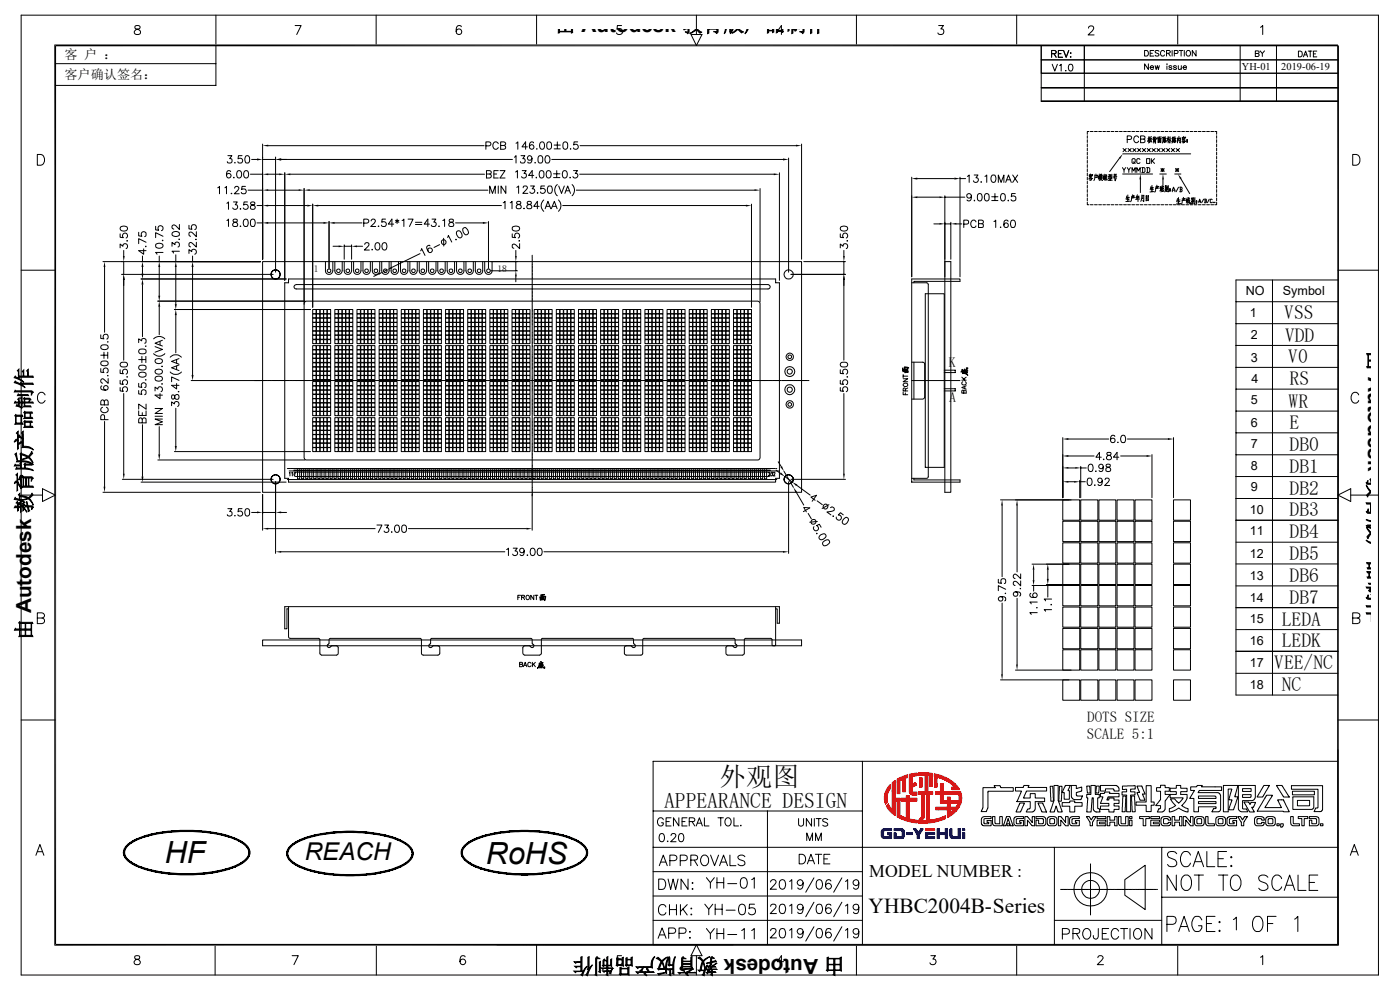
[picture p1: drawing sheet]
<svg xmlns="http://www.w3.org/2000/svg" width="297mm" height="210mm" viewBox="0 0 297 210" stroke-linecap="round" stroke-linejoin="round" font-family="sans-serif">
<defs><g id="words">
<g font-size="6.5">
<text x="35" y="183.1">HF</text>
<text x="103.1" y="183.2">RoHS</text>
</g>
<text font-size="5.6" x="152.7" y="166.7">外观图</text>
<text font-size="5.2" x="64.7" y="182.5">REACH</text>
<text font-size="4.6" x="140.9" y="171.4">APPEARANCE DESIGN</text>
<text font-size="4.5" x="184.2" y="193.6">YHBC2004B-Series</text>
<g font-size="4.4">
<text x="117.7" y="6.7">由 Autodesk 教育版产品制作</text>
<text x="290.3" y="74.3" transform="rotate(90 290.3 74.3)">由 Autodesk 教育版产品制作</text>
<text x="6.6" y="135.8" transform="rotate(-90 6.6 135.8)">由 Autodesk 教育版产品制作</text>
<text x="179.2" y="203.4" transform="rotate(180 179.2 203.4)">由 Autodesk 教育版产品制作</text>
</g>
<g font-size="4.1">
<text x="272.5" y="67.6">VSS</text>
<text x="272.6" y="72.5">VDD</text>
<text x="273.3" y="77">V0</text>
<text x="273.6" y="81.6">RS</text>
<text x="273.4" y="86.5">WR</text>
<text x="273.6" y="90.9">E</text>
<text x="273.6" y="95.7">DB0</text>
<text x="273.6" y="100.3">DB1</text>
<text x="273.6" y="104.9">DB2</text>
<text x="273.6" y="109.6">DB3</text>
<text x="273.6" y="114.2">DB4</text>
<text x="273.6" y="118.8">DB5</text>
<text x="273.6" y="123.5">DB6</text>
<text x="273.6" y="128.1">DB7</text>
<text x="271.9" y="132.7">LEDA</text>
<text x="271.9" y="137.3">LEDK</text>
<text x="270.3" y="142">VEE/NC</text>
<text x="271.9" y="146.6">NC</text>
</g>
<text font-size="3.8" x="184.4" y="186.1">MODEL NUMBER :</text>
<g font-size="3.2">
<text x="230.7" y="153.1">DOTS SIZE</text>
<text x="230.6" y="156.8">SCALE 5:1</text>
</g>
<g font-size="2.9">
<text x="201.3" y="77.9">K</text>
<text x="201.3" y="85.4">A</text>
</g>
<g font-size="2.8">
<text x="13.7" y="12.5">客 户 ：</text>
<text x="13.7" y="16.8">客户确认签名：</text>
</g>
<g font-size="2.7">
<text x="264.3" y="62.6">NO</text>
<text x="272.1" y="62.7">Symbol</text>
<text x="265.2" y="67.2">1</text>
<text x="265.4" y="72">2</text>
<text x="265.4" y="76.7">3</text>
<text x="265.5" y="81.3">4</text>
<text x="265.4" y="85.8">5</text>
<text x="265.3" y="95">7</text>
<text x="265.4" y="90.6">6</text>
<text x="265.4" y="99.8">8</text>
<text x="265.4" y="104.2">9</text>
<text x="265.2" y="109">10</text>
<text x="265.2" y="113.6">11</text>
<text x="265.2" y="118.3">12</text>
<text x="265.2" y="123.1">13</text>
<text x="265.2" y="127.6">14</text>
<text x="265.2" y="136.9">16</text>
<text x="265.2" y="132.2">15</text>
<text x="265.2" y="141.4">17</text>
<text x="265.2" y="146.2">18</text>
</g>
<g font-size="2.2">
<text x="263.5" y="14.8">YH-01</text>
<text x="271.8" y="14.9">2019-06-19</text>
</g>
<g font-size="2">
<text x="66.6" y="57.7">1</text>
<text x="105.5" y="57.7">18</text>
</g>
</g></defs>
<g fill="none" stroke="#000" stroke-width=".21">
<path d="M4.5 3.2h287.9v203.6h-287.9zM11.7 13.5h34.1M28.7 5.5a.39 .39 0 0 0 .2 .6l.4 .1a.55 .55 0 0 1 .5 .5 .55 .55 0 0 1-.5 .6 .67 .67 0 0 1-.8-.3 1.02 1.02 0 0 1 1.1-.9l.1-.4a.78 .78 0 0 0-1-.2zM45.8 3.2v6.2M45.8 9.7v8.4h-34.1M62.6 5.4h1.3l-1 1.9M79.8 3.2v6.2M97.9 5.7a.56 .56 0 0 0-.8-.2 1.39 1.39 0 0 0 0 1.7 .59 .59 0 0 0 .8-.3 .59 .59 0 0 0-.4-.8 .59 .59 0 0 0-.7 .6M113.8 3.2v6.2M131.9 5.4h-.9l-.1 .8a.69 .69 0 0 1 1 .1 .69 .69 0 0 1-.1 1 .69 .69 0 0 1-1-.3M146.6 7.3h2.3zM146.6 7.3l1.1 2.4z"/>
<path d="M147.7 3.2v4.1M148.9 7.3l-1.2 2.4zM166.2 6.7h-1.3l.9-1.3v1.9M181.7 3.2v6.2M199.1 5.4h1.1l-.6 .7a.64 .64 0 0 1 .5 1.1 .64 .64 0 0 1-1.1-.2M215.7 3.2v6.2M220.9 15.5h62.9M220.9 12.7h62.9M220.9 18.6h62.9M220.9 9.7v11.8h62.9M223.1 11.4l.8-.1 .2-.3-.4-.3h-.6v1.4M223.2 13.6l.6 1.5 .5-1.5"/>
<path d="M223.6 11.4l.5 .7M224.5 11.4h.6M224.8 13.9l.3-.3v1.5M225.4 10.7h-.9v1.4h.9M225.6 10.7l.6 1.4 .5-1.4M226 15h.2zM226.9 13.7l.3-.1a.78 .78 0 0 1 .4 .8 .78 .78 0 0 1-.5 .7 .93 .93 0 0 1-.2-1.4zM227.1 11.3h.1zM227.1 12.1h.1zM230 9.7v11.8M230.9 6l.1-.3 .3-.2 .6 .2a.66 .66 0 0 1-.1 .8l-1 .9h1.3M242.8 10.7h.4a.62 .62 0 0 1 .4 .6 .62 .62 0 0 1-.4 .6h-.4z"/>
<path d="M243.6 13.5v1.2l-.8-1.2v1.2M244 11.3h.5M244 14.3h.7l-.1-.3a.39 .39 0 0 0-.5 .1 .39 .39 0 0 0 .1 .6 .39 .39 0 0 0 .5-.1M244.8 10.7h-.8v1.2h.8M245.1 13.9l.2 .8 .2-.8 .2 .8 .3-.8M245.9 10.9l-.3-.2-.4 .1v.4l.5 .2 .2 .3-.3 .2-.5-.2M247.1 11a.43 .43 0 0 0-.5-.3 .43 .43 0 0 0-.4 .5v.3a.44 .44 0 0 0 .4 .4 .44 .44 0 0 0 .5-.3M247.5 11.3h.5l.3-.4-.1-.1-.7-.1v1.2M247.6 13.5v.2zM247.6 14v.7M247.9 11.3l.4 .6M248.6 14.1l-.2-.2-.4 .2 .2 .2 .3 .1v.3h-.3l-.2-.1"/>
<path d="M248.7 10.7v1.2M249.1 11.3h.7l.1-.4-.1-.1-.7-.1v1.2M249.6 14.1l-.3-.2-.3 .2 .1 .2 .4 .1v.3h-.3l-.2-.1M249.9 3.2v6.2M250 13.9v.8h.3l.3-.2M250.1 10.7h.9M250.6 10.7v1.2M250.6 13.9v.8M251 14.3h.7l-.1-.3a.39 .39 0 0 0-.5 .1 .39 .39 0 0 0 .1 .6 .39 .39 0 0 0 .5-.1M251.2 10.7v1.2M251.8 10.9l.1-.1a.56 .56 0 0 1 .7 .5 .56 .56 0 0 1-.7 .6l-.3-.4zM253.7 10.7v1.2l-.8-1.2v1.2"/>
<path d="M263.1 9.7v11.8M266.8 11.3l.3 .3-.1 .3-.7 .1v-1.2h.7l.1 .2-.1 .3h-.7M267.3 10.8l.5 .5v.7M267.4 5.8l.5-.4v1.9M268.3 10.8l-.5 .5M270.8 9.7v11.8M275.5 10.8h.4a.67 .67 0 0 1 .4 .7 .67 .67 0 0 1-.4 .6h-.4zM276.5 12.1l.5-1.3 .4 1.3M276.7 11.6h.5M277.5 10.8h.8M278 10.8v1.3M278.6 11.4h.5"/>
<path d="M279.4 10.8h-.8v1.3h.8M7.9 32.8h.8a1.22 1.22 0 0 1 .8 1.1 1.22 1.22 0 0 1-.8 1.2h-.8zM46.2 39.8l.4-.3v1.6M47.7 39.8l.3-.3v1.6M48.3 33h.9l-.5 .7a.52 .52 0 0 1 .5 .7 .52 .52 0 0 1-.9 .1l-.1-.2M48.9 36.4v-.1a.47 .47 0 0 0-.8 .2 .78 .78 0 0 0 .5 1.3 .49 .49 0 0 0 .4-.5 .49 .49 0 0 0-.4-.5 .49 .49 0 0 0-.6 .4M49.5 37.7h.2zM49.8 39.9l.3-.4h.3l.3 .3-.2 .6-.8 .7h1.1M49.8 34.5v.1zM50.4 36.3a.51 .51 0 0 1 .8 .2 .73 .73 0 0 1 .1 .9 .73 .73 0 0 1-.9 .3l-.2-.6zM51.4 33h-.8l-.1 .7a.55 .55 0 0 1 .8-.1 .55 .55 0 0 1 0 .9 .55 .55 0 0 1-.8-.2M51.9 36.3a.48 .48 0 0 1 .8 .2v.4a.68 .68 0 0 1-.5 .9 .95 .95 0 0 1-.3-1.5z"/>
<path d="M52.1 39.5h-.7l-.1 .7a.56 .56 0 0 1 .8 0 .56 .56 0 0 1-.1 .8 .56 .56 0 0 1-.8-.2M52.2 33.1l.3-.1a.93 .93 0 0 1 0 1.6h-.1a1.01 1.01 0 0 1-.2-1.5zM53.1 37h2.6M53.4 33.8h1.1M55.7 33.8h2.8M55.7 30.6v24.4M56.9 30.9h45.8M56.9 37h2.3M58.5 33.3v24.4M59.6 33.8h49.1M60.4 36.7v22.8M61.6 37h41.2"/>
<path d="M103.1 30.9h.9l.1-.5-.3-.3h-.7v1.6M103.8 36.9l.4 .3-.1 .5-.9 .1v-1.6l.9 .1 .1 .3-.1 .3h-.9M104.8 36.9h.6M105.7 36.2h-.9v1.6h.9M105.7 39.5v1.5M105.7 30.5a.59 .59 0 0 0-.7-.4 .59 .59 0 0 0-.4 .6v.4a.59 .59 0 0 0 .4 .6 .59 .59 0 0 0 .7-.4M106.1 36.2h1l-1 1.6h1M106.2 30.9l.9-.1 .2-.2-.1-.3-.3-.2h-.7v1.6h.7l.4-.3-.1-.4-.3-.1M107.3 39.5v1.5l-1-1.5v1.5M109.1 33.4l.4-.4v1.6M109.4 36.5l.4-.3v1.6M109.5 30.4l.4-.3v1.6"/>
<path d="M109.6 39.8l.4-.3v1.5M110.5 33h.8l-.4 .7a.52 .52 0 0 1 .5 .7 .52 .52 0 0 1-.9 .1l-.1-.2M110.8 36.2h.8l-.4 .6a.52 .52 0 0 1 .4 .8 .52 .52 0 0 1-.9-.1M111 39.8v-.2l.3-.1h.4l.2 .3-.1 .2-.9 1h1.1M111.9 31.2h-1.2l.8-1.1v1.6M112.6 39.5h.8l-.5 .5a.52 .52 0 0 1 .4 .9 .52 .52 0 0 1-.9-.2M112.9 33.6a.49 .49 0 0 1-.7 .4 .49 .49 0 0 1-.2-.8 .49 .49 0 0 1 .8 .1 .78 .78 0 0 1 .1 .9 .78 .78 0 0 1-.9 .3v-.1M113.2 30.3v-.1a.51 .51 0 0 0-.8 .2 .88 .88 0 0 0 .4 1.3 .48 .48 0 0 0 .5-.5 .48 .48 0 0 0-.5-.5 .48 .48 0 0 0-.5 .5M113.2 37.2h-1.1l.8-1v1.6M113.5 34.5h.1zM113.8 37.6v.2zM113.8 31.6h.2z"/>
<path d="M114.3 33.1l.4-.1a.93 .93 0 0 1 0 1.6h-.1a1.01 1.01 0 0 1-.3-1.5zM114.6 36.3a.51 .51 0 0 1 .8 .2v1a.48 .48 0 0 1-.5 .3 .48 .48 0 0 1-.4-.3l-.1-.6zM114.7 30.2a.47 .47 0 0 1 .7 .2l.1 .4a.68 .68 0 0 1-.6 .9 .95 .95 0 0 1-.2-1.5zM115.5 39.5h-.7l-.1 .6a.56 .56 0 0 1 .9 0 .56 .56 0 0 1-.2 .9 .56 .56 0 0 1-.8-.3M115.8 33.1a.77 .77 0 0 1 .9 .6 .77 .77 0 0 1-.5 .9h-.2a1.01 1.01 0 0 1-.2-1.5zM116.1 36.3a.51 .51 0 0 1 .7 .2 .73 .73 0 0 1 .1 .9 .73 .73 0 0 1-.8 .3l-.2-.6zM116.2 30.2a.51 .51 0 0 1 .8 .2v1a.51 .51 0 0 1-.5 .3 .51 .51 0 0 1-.5-.3v-1zM116.3 39.5a.58 .58 0 0 1 .8 .3l.1 .3a.68 .68 0 0 1-.6 .9 1.03 1.03 0 0 1-.3-1.5zM117.1 33.8h49M117.4 36.9h1.4M117.4 37.7h1.4M117.6 30.8h1.3"/>
<path d="M117.6 31.6h1.3M118.1 36.2v1.3M118.2 30.1v1.4M118.2 39.2a1.53 1.53 0 0 0 0 2.3M118.5 39.5l.6 1.5 .6-1.5M119.5 36.3a.51 .51 0 0 1 .8 .2 .73 .73 0 0 1 0 .9 .73 .73 0 0 1-.8 .3l-.2-.6zM119.6 30.2a.51 .51 0 0 1 .8 .2v1a.51 .51 0 0 1-.5 .3 .51 .51 0 0 1-.4-.3v-1zM120.9 37.7h.1zM121 31.6h.1zM121.4 39.2a1.62 1.62 0 0 1 0 2.3M121.7 36.2h.8l-.5 .6a.52 .52 0 0 1 .4 .8 .52 .52 0 0 1-.9-.1M122.6 30.1h-.8l-.1 .7a.55 .55 0 0 1 .8-.1 .55 .55 0 0 1 0 .8 .55 .55 0 0 1-.8-.1"/>
<path d="M123 37h41.2M123.1 30.9h45.8M165.4 36.7v22.8M167.3 33.5v24.2M170.1 30.6v24.4M193.4 37.6v21.1M194.6 37.9h7.9M203.7 37.6v21.1M203.7 37.9h1.2M205.2 37.4l.4-.3v1.6M206.7 37.1h.8l-.4 .6a.52 .52 0 0 1 .3 .9 .52 .52 0 0 1-.9-.2M208.1 38.6h.1z"/>
<path d="M209 37.4l.3-.3v1.6M210.5 37.2l.3-.1a.81 .81 0 0 1 .4 1.3l-.1 .2a.79 .79 0 0 1-.9-.5 .79 .79 0 0 1 .3-.9zM211.8 38.7v-1.6l.6 1.6 .6-1.6v1.6M213.4 38.7l.6-1.6 .5 1.6M213.6 38.1h.7M214.8 37.1l1.1 1.6M215.9 37.1l-1.1 1.6M230.7 28.8v.5M230.7 29.6v.6M230.7 30.5v.6M230.7 31.4v.6M230.7 32.3v.6"/>
<path d="M230.7 33.2v.5M230.7 34v.6M230.7 34.9v.6M230.7 35.8v.6M230.7 36.7v.6M230.7 37.6v.6M230.7 38.5v.5M230.7 39.3v.6M231 27.9h-.3v.6M231.1 37.1v.3M231.2 37.9l.4-.1v.4h-.3M231.2 37.9l.1 .4"/>
<path d="M231.3 37.5l.5 .4M231.3 27.9h.6M231.3 36.9l.1 .1M231.3 37.2l-.2 .4M231.6 37.3l-.3 .1M231.6 37.3l-.6 .7M231.8 37.1l-.7 .1M231.8 37.1l-.1 .2M232.2 27.9h.6M232.3 37.1v.6l-.2 .6M232.5 36.9v.2M232.7 37.2l-.4 .1"/>
<path d="M232.8 37.1l-.1 .5M232.8 37.6h-.5M233.1 27.9h.6M233.2 37.5l.1 .1M233.2 37.3l-.2 .7M233.2 36.9v1.4M233.3 37.3l-.3 .1M233.5 37.3h.3v.3h-.3M233.5 37.3v.4M233.5 37v.3M233.6 37.9l.3 .4M233.6 37.6l-.3 .7"/>
<path d="M233.7 37.5h-.2M233.7 36.9l-.1 .4M233.8 37.1l-.4 .1M233.9 37.8l-.6 .1M234 27.9h.5M234.3 37.4l-.2 .1M234.3 37l-.2 .5M234.4 37.9l-.3 .2M234.4 37.3l-.3 .5M234.4 37.7l-.3 .1M234.5 37.1h.3v1M234.5 37.1v1.1"/>
<path d="M234.7 37.7l-.2 .1M234.7 37.4l-.2 .1M234.8 27.9h.6M234.9 38.1l-.6 .1M235.3 37.1l-.2 .8M235.5 37v.8M235.5 37.7v.5M235.6 37l-.4 .1M235.6 37.4l-.5 .1M235.7 27.9h.6M235.7 37.1v.5M235.8 37.9l-.5 .1"/>
<path d="M235.9 37v.9l-.2-.2M236 38.2l-.9 .1M236.4 36.9v.5M236.4 37.5v.3M236.6 27.9h.6M236.8 36.9v.4h-.4M236.8 37h-.4M236.8 37.8h-.5M236.8 37.7l-.2 .7-.1-.3M236.9 37.5h-.8M237.5 33.6l-2.1 2.8M237.5 27.9h.6"/>
<path d="M238.1 35.6l.4 .5v.5M238.2 36.9h6.3M238.2 32.6h14.4M238.3 31.5l.6 .7M238.4 27.9h.6M238.8 35.6l-.3 .5M238.9 31.5l-.6 .7M239.1 29.6l.8-.1 .2-.2-.1-.3-.9-.2v1.5M239.1 35.6l.4 .5v.5M239.2 27.9h.6M239.3 31.5l.7 .7M239.8 35.6l-.3 .5"/>
<path d="M240 31.5l-.7 .7M240.1 27.9h.6M240.2 36.6v-1l.3 .6 .3-.6v1M240.3 31.5l.7 .7M240.5 34.3l.2 .2-.4 .2-.1-.2v-.7l.1-.1h.4l.1 .1v.5l-.1 .2 .1 .2M241 31.5l-.7 .7M241 27.9h.6M241.2 36.6v-1l.3 .6 .4-.6v1M241.3 31.5l.7 .7M241.6 29.2a.52 .52 0 0 0-.6-.4 .52 .52 0 0 0-.5 .6 .6 .6 0 0 0 .2 .7 .6 .6 0 0 0 .8 0l.1-.2M241.9 33.8l-.2-.1h-.4l-.1 .1v.7l.1 .2h.4l.2-.2M241.9 27.9h.6"/>
<path d="M241.9 38.1v2.8M242 31.5l-.7 .7M242.2 35.6h.5l.2 .1v.7l-.2 .2h-.5M242.4 31.5l.6 .7M242.4 35.6v1M242.6 29.5l.3 .1v.5l-.9 .2v-1.5l.9 .2-.1 .5h-.8M242.8 27.9h.6M243 31.5l-.6 .7M243.2 33.7h.7v1h-.7zM243.2 35.6h.6l.1 .1v.7l-.1 .2h-.6M243.4 31.5l.7 .7M243.4 35.6v1"/>
<path d="M243.7 27.9h.5M243.7 29v1.4M243.7 29.4l-.2 .6M243.7 29.5l.2 .2M243.9 29.3l-.4 .1M243.9 29l-.1 1.2M244.1 31.5l-.7 .7M244.1 29.5l.3 .6M244.2 39.6l-.2 .6M244.3 29.3l-.4 .9M244.3 29.4h-.3M244.3 33.7v1"/>
<path d="M244.3 29l-.4 .2M244.4 39.3v1.3M244.4 31.5l.7 .7M244.4 34.2l.5 .5M244.5 27.9h.6M244.7 39.8l-.6 .1M244.8 29.6v.8M244.8 29v.6M244.8 29.4l-.3 .1M244.8 29.2l-.2 .1M244.9 33.7l-.6 .5M245 29l.1 .5h.3v-.2"/>
<path d="M245.1 29.8l-.3 .1M245.1 30l-.3 .1M245.1 31.5l-.7 .7M245.2 29.6v.8l-.2-.2M245.2 29.7h-.4M245.2 39.8v.7l-.2 .3M245.2 29.1l-.2 .2M245.4 39.7v.2M245.4 39.3l.1 .2M245.4 27.9h.6M245.4 31.5l.7 .7M245.6 39.6v.3"/>
<path d="M245.7 29.3v1M245.8 39.5l-.6 .2M245.9 39.9l-.7 .1M245.9 29.4v.7M246 29.1l-.1 .3M246 36.9h1.4M246 29.6h-.1M246 29.8h-.1M246.1 29.4v.7M246.1 31.5l-.7 .7M246.3 39.7v.6M246.3 30.1h-.6"/>
<path d="M246.3 27.9h.6M246.3 36.1h.7M246.3 35.7l.7 .7M246.3 29.4h-.6M246.3 29.3v1M246.4 39.6l-.3 .1M246.4 40h-.3M246.4 29l-.8 .1M246.4 39.8v.4M246.5 31.5l.6 .7M246.5 39.4l-.2 1.3M246.6 35.7v.7"/>
<path d="M246.7 39.6v1M246.7 38.1v1.3M246.7 29.1v.8M246.8 39.6l-.2 .1M246.8 29.4v.4l-.2 .6M246.8 30l.2 .1M246.9 29.1v.8M246.9 29.1l-.2 .1M247 35.7l-.7 .7M247.1 29.7v.6M247.1 31.5l-.6 .7M247.2 27.9h.6"/>
<path d="M247.2 29v.8M247.2 39.4v.5M247.4 39.9l-.3 .8M247.4 29.7v.4M247.4 29.8h-.3M247.4 30.1h-.3M247.4 29.3l-.2 .1M247.5 31.5l.7 .7M247.5 39.5h-.3M247.6 39.4l-.1 .4h-.3M247.7 39.6v.7M247.8 29v1.3"/>
<path d="M247.9 39.4l-.1 1.3-.1-.2M247.9 29.3l-.3 .1M247.9 29.6l-.1-.2-.2 .5M248.1 27.9h.5M248.1 29.7l-.2 .4M248.2 31.5l-.7 .7M248.2 29.5v.8l-.2-.2M248.3 29.7l.2 .4M248.4 29.1h-.4M248.5 31.5l.7 .7M248.5 29.4l-.6 .1M248.8 29.1v.8"/>
<path d="M248.9 30l.1 .1M248.9 29.4l-.1 .7-.2 .3M248.9 27.9h.6M249 29.1v.8M249 29.1l-.2 .1M249.1 29.7v.6M249.2 31.5l-.7 .7M249.2 36.9h1.3M249.3 29v.8M249.4 36.1h.7M249.4 35.7l.7 .7M249.4 29.7v.4"/>
<path d="M249.4 29.8h-.3M249.5 30.1h-.4M249.5 29.3l-.2 .1M249.5 31.5l.7 .7M249.7 35.7v.7M249.8 29.3v1M249.8 27.9h.6M250 39.7l-.5 1M250.1 29.6l.2 .3M250.1 35.7l-.7 .7M250.1 28.9v.7l-.2 .4M250.2 31.5l-.7 .7"/>
<path d="M250.3 39.7h.4l.1 .2-.1 .3M250.4 39.7v1M250.4 29.3l-.6 .1M250.4 29.3v1.1l-.2-.3M250.5 37.9l1.9 3.2M250.7 27.9h.6M250.8 29.1v.3M251 29.9v.5M251 29.4l-.2 .3M251.1 29l.1 .1M251.1 29.5l.5 .5M251.2 29.5l-.5 .6"/>
<path d="M251.2 29.4l.2 .1M251.3 29.9l-.3 .1M251.3 29.9v.3M251.3 30.2l-.3 .1M251.5 29.1l-.7 .1M251.5 29.1l-.1 .2M251.6 27.9h.6M251.8 29.7h.1M251.8 30.1h.1zM251.9 29.7h.1M251.9 30.1h.1M251.8 30.1h.1"/>
<path d="M252.5 27.9h.5M253.3 27.9h.6M254.2 27.9h.6M255.1 27.9h.6M256 27.9h.6M256.9 27.9h.6M257.7 27.9h.4v.6M258.1 28.8v.5M258.1 29.6v.6M258.1 30.5v.6M258.1 31.4v.6M258.1 32.3v.6"/>
<path d="M258.1 33.2v.5M258.1 34v.6M258.1 34.9v.6M258.1 35.8v.6M258.1 36.7v.6M258.1 37.6v.6M258.1 38.5v.5M258.1 39.3v.6M287 32.8h.7a1.22 1.22 0 0 1 .8 1.1 1.22 1.22 0 0 1-.8 1.2h-.7zM4.5 57.3h7.2M21.8 55.5h33.4M22.2 56.6v13.9"/>
<path d="M25.5 52.6v-.8l.6 .4a.53 .53 0 0 1 .5-.5 .53 .53 0 0 1 .5 .4 .53 .53 0 0 1-.3 .6M25.5 49.6v.7l.7 .1a.56 .56 0 0 1 0-.8 .56 .56 0 0 1 .8 .1 .56 .56 0 0 1-.2 .8M25.6 48.2l.6-.2a.68 .68 0 0 1 .9 .6 .84 .84 0 0 1-.9 .4 .84 .84 0 0 1-.7-.6zM25.8 58.2h32.2M26.2 53.1v1.2M26.2 55.5v2.7M26.2 59.4v17M27 51v.2zM29.4 49.3v.7l.7 .1a.56 .56 0 0 1 0-.8 .56 .56 0 0 1 .8 .1 .56 .56 0 0 1-.2 .8M29.9 59.2h30.8M30.2 54.3v1.2M30.2 56.6v1.4"/>
<path d="M30.5 52.8v1.1l-1.1-.7h1.6M30.9 52.2v.2zM31 51.4l-1.6-.8v1.1M33 48v.8l.7 .1a.56 .56 0 0 1 0-.9 .56 .56 0 0 1 .8 .1 .56 .56 0 0 1-.3 .8M33.1 51.8l.6-.2a.74 .74 0 0 1 .9 .6 .89 .89 0 0 1-1.6 0zM33.8 54.3v1.2M33.8 56.6v6.1M34.5 50.9v.2zM34.6 53.6h-1.6l.3 .3M34.6 50.1l-1.6-.7v1M36.5 52.2v-.8l.6 .5a.49 .49 0 0 1 .6-.6 .49 .49 0 0 1 .4 .7l-.3 .4M36.6 49.4a.79 .79 0 0 1 .9-.3 .79 .79 0 0 1 .5 .9l-.6 .2a.74 .74 0 0 1-.9-.6z"/>
<path d="M37.3 54.1v1.4M37.3 56.6v7.9M38 50.7v.1zM38.1 53.3h-1.6l.3 .4M38.1 47.6v1.1l-1.1-1-.5 .3 .1 .5 .3 .1M40.1 53.8v-.8l.6 .4a.53 .53 0 0 1 .8-.5 .53 .53 0 0 1 0 .9l-.2 .1M40.1 47.8v.8h.6a.55 .55 0 0 1 0-.8 .55 .55 0 0 1 .8 .1 .55 .55 0 0 1-.2 .8M40.9 54.3v1.2M40.9 56.6v22.9M41.6 50.7v.1zM41.7 51.4v1l-1.2-1-.3 .1-.1 .3v.4l.3 .2M41.7 49.1v1.1l-1.2-1-.3 .1-.1 .2v.5l.3 .1"/>
<path d="M48.1 43.1l.4-.3v1.6M48.1 46.8l.4-.3v1.5M49 41.1h.2zM49.5 46.6a.33 .33 0 0 0 .2 .5l.5 .1 .2 .3a.53 .53 0 0 1-.5 .6 .53 .53 0 0 1-.5-.6l.2-.3 .7-.2v-.3a.54 .54 0 0 0-.8-.1zM49.5 42.8h.8l-.4 .6a.53 .53 0 0 1 .4 .9 .53 .53 0 0 1-.9-.2M50.9 44.3h.2zM50.9 48h.2zM51.9 46.6a.48 .48 0 0 1 .7 .2l.1 .4a.68 .68 0 0 1-.6 .8 .94 .94 0 0 1-.2-1.4zM52.5 42.8h-.7l-.1 .7a.56 .56 0 0 1 .8 0 .56 .56 0 0 1-.1 .8 .56 .56 0 0 1-.8-.2M52.6 40.3h3.1M53.3 42.9v.4l.6 .3 .2 .3a.51 .51 0 0 1-.5 .5 .51 .51 0 0 1-.4-.7l.8-.4 .1-.2a.58 .58 0 0 0-.8-.2zM53.3 46.6a.47 .47 0 0 1 .8 .2v.4a.68 .68 0 0 1-.5 .8 1.01 1.01 0 0 1-.3-1.4z"/>
<path d="M54.5 47.3h1.2M54.5 43.6h1.2M55.7 55.5h114.4v48.9h-114.4zM56.9 47.3h11.7M56.9 40.3h6.5M56.9 43.6h8.3M61.2 59.2h103.3v.8h.9v41.5h-.9v.8h-103.3v-.8h-.8v-41.5h.8zM64.5 40v24.6M65.7 40.3h37.8M66.3 43.3v21.9M67.5 43.6h38.9M69 55.5v1.9a.78 .78 0 0 0 .8 .8 .78 .78 0 0 0 .8-.8v-1.9"/>
<path d="M69.8 47v9.9M70.7 52.2h1.1M71 47.3h5.8M71 55.5v1.9a.78 .78 0 0 0 .8 .8 .78 .78 0 0 0 .8-.8v-1.9M73 55.5v1.9a.78 .78 0 0 0 .8 .8 .78 .78 0 0 0 .8-.8v-1.9M73 51.9v3.1M73 52.2h1.6M74.6 51.9v3.1M75 55.5v1.9a.78 .78 0 0 0 .8 .8 .78 .78 0 0 0 .8-.8v-1.9M75.7 52.2h1.2M77 55.5v1.9a.78 .78 0 0 0 .8 .8 .78 .78 0 0 0 .8-.8v-1.9M77.2 47.3l.9-.1 .1-.4-.3-.3h-.7v1.5"/>
<path d="M77.4 51.9l.3-.4 .4 .1 .2 .2-.1 .3-.9 .9h1.1M78.7 46.9l.3-.4 .5 .1 .1 .2-.2 .5-.7 .7h1M79 52.9v.1zM79 55.5v1.9a.78 .78 0 0 0 .8 .8 .78 .78 0 0 0 .8-.8v-1.9M79.8 51.6a.48 .48 0 0 1 .7 .2l.1 .4a.68 .68 0 0 1-.6 .8 .95 .95 0 0 1-.2-1.4zM80.3 47.9v.1zM80.3 58.1l-1 .5M81 55.5v1.9a.78 .78 0 0 0 .8 .8 .78 .78 0 0 0 .7-.8v-1.9M81.3 51.6a.47 .47 0 0 1 .7 .2l.1 .4a.68 .68 0 0 1-.6 .8 .95 .95 0 0 1-.2-1.4zM81.8 46.5h-.7l-.1 .7a.56 .56 0 0 1 .8 0 .56 .56 0 0 1-.1 .8 .56 .56 0 0 1-.8-.2M82.1 57.3l-.7 .3M83 55.5v1.9a.78 .78 0 0 0 .8 .8 .78 .78 0 0 0 .7-.8v-1.9"/>
<path d="M83.5 47.5h-1.1l.7-1v1.5M83.9 46.7l.7 .5M84.2 46.5v.9M84.6 46.7l-.7 .5M85 55.5v1.9a.78 .78 0 0 0 .7 .8 .78 .78 0 0 0 .8-.8v-1.9M85.3 46.8l.4-.3v1.5M86.6 46.5h1l-.7 1.5M87 55.5v1.9a.78 .78 0 0 0 .7 .8 .78 .78 0 0 0 .8-.8v-1.9M88.1 47.2h1.4M88.1 47.6h1.4M88.9 55.5v1.9a.78 .78 0 0 0 .8 .8 .78 .78 0 0 0 .8-.8v-1.9M89.1 53.8l-6 2.9"/>
<path d="M89.2 53.2l.3-.5 .7 1.5M90.9 55.5v1.9a.78 .78 0 0 0 .8 .8 .78 .78 0 0 0 .8-.8v-1.9M91.1 47.5h-1.1l.8-1v1.5M91.2 52.2a.45 .45 0 0 0-.5-.1 .45 .45 0 0 0-.2 .5l.5 .9a.48 .48 0 0 0 .7-.2 .48 .48 0 0 0-.4-.7 .48 .48 0 0 0-.5 .7M91.7 46.5h.8l-.5 .6a.49 .49 0 0 1 .6 .6 .49 .49 0 0 1-.7 .3l-.4-.2M92.9 55.5v1.9a.78 .78 0 0 0 .8 .8 .78 .78 0 0 0 .7-.8v-1.9M93 48h.2zM93.3 51.9l-1.2 .6M93.9 46.8l.4-.3v1.5M94.1 50.5v1.7M94.9 55.5v1.9a.78 .78 0 0 0 .8 .8 .78 .78 0 0 0 .7-.8v-1.9M95 50.4l.1-.4 .7 1.4"/>
<path d="M95.4 46.6l-.1 .3 .2 .2a.58 .58 0 0 1 .6 .2 .58 .58 0 0 1 0 .7h-.5a.38 .38 0 0 1-.4-.2 .38 .38 0 0 1 .1-.4l.8-.4 .1-.3a.54 .54 0 0 0-.8-.1zM96.6 47.3h5.8M96.7 50.8l.1 .1zM96.9 55.5v1.9a.78 .78 0 0 0 .7 .8 .78 .78 0 0 0 .8-.8v-1.9M96.9 49.2a.54 .54 0 0 1 .7-.1 .82 .82 0 0 1 .1 1.4 1.05 1.05 0 0 1-.8-1.3zM98.2 48.6a.47 .47 0 0 1 .7-.2l.5 .9a.51 .51 0 0 1-.3 .4 .51 .51 0 0 1-.5 0l-.3-.5zM98.8 55.5v1.9a.78 .78 0 0 0 .8 .8 .78 .78 0 0 0 .8-.8v-1.9M100.8 55.5v1.9a.78 .78 0 0 0 .8 .8 .78 .78 0 0 0 .8-.8v-1.9M102.8 55.5v1.9a.78 .78 0 0 0 .8 .8 .78 .78 0 0 0 .8-.8v-1.9M103.6 47v9.9M103.9 41v-1.5l.6 1.5 .6-1.5v1.5M104.1 55.5h5.7"/>
<path d="M104.1 57.4h5.7M106.8 43l.3-.3v1.6M108.2 43l.4-.3v1.6M108.7 49.6v.7l.6 .1a.56 .56 0 0 1 0-.8 .56 .56 0 0 1 .9 .1 .56 .56 0 0 1-.3 .8M108.7 48.2l.6-.2a.68 .68 0 0 1 .9 .6 .89 .89 0 0 1-1.5 0zM109.4 53.1v1.2M109.4 55.5v1.9M109.4 58.6v1.2M109.7 42.8v.5l.4 .1a.48 .48 0 0 1 .5 .3 .48 .48 0 0 1-.2 .5l-.5 .1a.45 .45 0 0 1-.4-.5 .45 .45 0 0 1 .5-.4l.4-.1 .1-.3a.54 .54 0 0 0-.8-.2zM110.2 51v.2zM110.2 51.7v1l-1.1-.9-.4 .1v.2v.4l.3 .2M111.1 44.2h.2z"/>
<path d="M111.9 42.8v.5l.5 .1a.48 .48 0 0 1 .4 .3 .48 .48 0 0 1-.2 .5l-.5 .1a.43 .43 0 0 1-.4-.4 .43 .43 0 0 1 .3-.4l.6-.2 .1-.3a.54 .54 0 0 0-.8-.2zM112.9 54.1v.3M112.9 54.5v.2M112.9 54.8v.1M112.9 55.1v.1M112.9 55.4v.1M112.9 55.7v.1M112.9 56v.1M112.9 56.2v.2M112.9 56.5v.2M112.9 56.8v.2M112.9 57.1v.2"/>
<path d="M112.9 57.4v.2M112.9 57.7v.2M112.9 58v.2M112.9 58.3v.2M112.9 58.6v.2M112.9 58.9v.2M112.9 59.2v.2M112.9 59.5v.1M112.9 59.8v.1M114 40.9h.1zM114.4 43.8h-1.2l.8-1.1v1.6M115.4 42.4a1.58 1.58 0 0 0 0 2.4"/>
<path d="M115.7 44.3l.5-1.6 .6 1.6M115.9 43.8h.7M117 44.3l.6-1.6 .6 1.6M117.2 43.8h.7M118.5 42.4a1.67 1.67 0 0 1 0 2.4M119.4 43.6h38.8M119.8 41l.6-1.5 .6 1.5M120.1 40.5h.7M122.3 40.3h37.8M159.4 43.3v21.9M161.2 40v24.1M167.8 58.2h11.6"/>
<path d="M170.5 55.5h8.9M178.3 52.6v-.8l.6 .4a.53 .53 0 0 1 .4-.5 .53 .53 0 0 1 .6 .4 .53 .53 0 0 1-.4 .6M178.3 49.6v.7l.6 .1a.56 .56 0 0 1 0-.8 .56 .56 0 0 1 .9 .1 .56 .56 0 0 1-.3 .8M178.4 48.2l.5-.2a.68 .68 0 0 1 .9 .6 .84 .84 0 0 1-.8 .4 .84 .84 0 0 1-.7-.6zM179 53.1v1.2M179 55.5v2.7M179 59.4v17M179.7 51v.2zM193.4 60h3.2h.2l.1 .4v40.7l-.1 .3-.2 .1h-3.2M193.9 60v-.3h9.8v-.5h-10.3v43.1h10.3v-.5h-9.8v-.3M194.6 41.8h4.7M198.1 47.5h1.2"/>
<path d="M200.4 47.5h1.3M200.4 41.5v62.9h1.3v-48.9h-1.3M200.4 41.8h4.3M201.7 47.2v7.8M202.9 47.5h1.1M204.5 47.5h.9v-.6l-.3-.2h-.6v1.6M206.1 41.6a.49 .49 0 0 1-.7 .4 .49 .49 0 0 1-.2-.7 .49 .49 0 0 1 .8 0 .84 .84 0 0 1-.5 1.3l-.4-.2M206.7 42.5v.1zM207.1 47.1a.56 .56 0 0 0-.7-.4 .56 .56 0 0 0-.4 .6v.4a.57 .57 0 0 0 .4 .6 .57 .57 0 0 0 .7-.4M207.6 41.1a.47 .47 0 0 1 .7 .3l.1 .3a.68 .68 0 0 1-.6 .9l-.4-.3v-.9zM208.3 47.5l.3 .1v.5l-1 .2v-1.6h.7l.3 .2-.1 .5-.9 .1M209 41.1a.51 .51 0 0 1 .8 .3v.9a.48 .48 0 0 1-.4 .3 .48 .48 0 0 1-.5-.3l-.1-.6z"/>
<path d="M210.4 41.7h1.3M210.4 42.5h1.3M210.9 47l.3-.3v1.6M211.1 41.1v1.3M212.2 48.2h.1zM212.5 41.1a.51 .51 0 0 1 .7 .3v.9a.48 .48 0 0 1-.4 .3 .48 .48 0 0 1-.5-.3v-.6zM213.8 42.5h.2zM213.9 46.9a.44 .44 0 0 0-.7-.1l-.2 .2v1a.47 .47 0 0 0 .8 .2 .47 .47 0 0 0-.1-.8 .47 .47 0 0 0-.7 .4M214.6 46.8a.51 .51 0 0 1 .7 .2 .76 .76 0 0 1 .1 .9 .76 .76 0 0 1-.8 .3l-.2-.6zM215.4 41.1h-.8l-.1 .6a.55 .55 0 0 1 .9 0 .55 .55 0 0 1-.1 .8 .55 .55 0 0 1-.8-.2M230.7 40.2v.6M230.7 41.1v.6"/>
<path d="M230.7 42v.6M230.7 42.9v.5h.3M231.3 43.4h.6M232.2 43.4h.6M233.1 43.4h.6M234 43.4h.5M234.8 43.4h.6M235.7 43.4h.6M236.6 43.4h.6M237.5 43.4h.6M238.4 43.4h.6M239.1 41.6l-.2 .6"/>
<path d="M239.2 43.4h.6M239.3 41.4v1.3M239.6 42.2l-.6 .1M239.6 41.9l-.6 .1M239.7 42.7l-.9 .1M240.1 41.9l-.2 .9M240.1 43.4h.6M240.2 41.7l.1 .3M240.3 41.3l.1 .2M240.5 41.6v.4M240.7 41.6l-.7 .1M240.7 41.9l-.7 .1"/>
<path d="M241 43.4h.6M241.2 41.8v.4M241.3 41.3l-.3 .7M241.4 41.7v1.1M241.7 41.6l-.5 .1M241.7 41.9l-.5 .1M241.8 42.2l-.9 .1M241.9 43.4h.6M242.3 41.4l-.3 1.3M242.5 41.8h-.2M242.5 42.1h-.3M242.7 41.4v1.4l-.3-.3"/>
<path d="M242.7 41.5h-.4M242.8 43.4h.6M243.2 41.5v1.1M243.5 42h-.3M243.6 41.6h-.4M243.6 42.4l-.4 .1M243.6 41.5v1.1M243.7 43.4h.5M244.5 43.4h.6M244.7 40.2l-.6 .1M244.9 40.6l-.9 .1M245.4 43.4h.6"/>
<path d="M246.3 43.4h.6M246.4 40.3l-.4 .2M246.8 40l-.2 .1M246.9 40.5l-.4 .1M247.2 43.4h.6M247.6 40l-.2 .6v-.1M247.6 40.1l-.5 .1M248.1 43.4h.5M248.2 40.1h.1M248.2 40.4v.1zM248.2 40.4l.1 .1-.1 .1zM248.2 40.4v.1"/>
<path d="M248.7 40.7l.3-1 .3 1M248.7 40.3h.6M248.9 43.4h.6M249.8 43.4h.6M249.8 42.1l-.2 .7M250 41.9v1.3M250.3 42.8h-.5M250.4 42.4l-.7 .1M250.4 40.2h.3l.1 .3-.1 .2h-.4M250.5 43.2l-.9 .1M250.7 43.4h.6M250.8 42.4l-.2 .9"/>
<path d="M251 42.2v.3M251 41.9l.1 .2M251.2 42.1v.4M251.5 42.1l-.7 .1M251.5 42.5h-.7M251.6 43.4h.6M251.9 42.4l-.3 .1M251.9 42l-.2 .4M251.9 42.2l-.2 .6M252 42.7l-.3 .1M252 42.9l-.3 .2M252.1 41.9l.1 .7 .3 .7v-.4"/>
<path d="M252.3 42l.1 .1M252.4 42.6l-.4 .6M252.4 42.2l-.3 .2M252.4 42.5l-.4 .1M252.5 43.4h.5M252.9 42v.5M253 42.4l-.3 .9M253.2 42l-.3 .1M253.2 42v.3l-.3 .1M253.2 42.6l-.1 .6-.1-.1M253.2 42.6l-.4 .1M253.3 43.4h.6"/>
<path d="M253.3 42.1v.7M253.5 41.9l-.1 1.4-.1-.2M253.8 42.7h.1M253.9 43.1h.1M253.8 43l.1 .1zM253.8 42.6v.1M253.8 43v.1M254.2 43.4h.6M254.3 43l.2-.8 .2 .8M254.3 42.8h.4M255.1 43.4h.6M255.4 42.2l-.5 .8"/>
<path d="M255.5 42.2h.4v.4M255.7 42.6h.2v.3l-.4 .1M255.7 42.2v.8M256 43.4h.6M256.5 42.2l-.3 .8M256.9 43.4h.6M257.2 42.4l-.2-.2-.2 .2v.6l.4-.1M257.3 42.9v.1M257.6 42.9v.1M257.8 42.9v.1M258.1 42.9v.5h-.4M258.1 40.2v.6"/>
<path d="M258.1 41.1v.6M258.1 42v.6M270 59.4v88M283.8 57.3h8.6M283.8 59.4h-21.6v88h21.6M21.4 78.2v.8h.7a.55 .55 0 0 1-.1-.8 .55 .55 0 0 1 .8 .1 .55 .55 0 0 1-.2 .8M21.4 71v.8l.7 .1a.55 .55 0 0 1-.1-.8 .55 .55 0 0 1 .8 0 .55 .55 0 0 1-.2 .8M21.4 75.4h1.3M21.5 76.8l.2-.2h.9a.48 .48 0 0 1 .3 .5 .48 .48 0 0 1-.3 .4l-.3 .1a.68 .68 0 0 1-.9-.6zM21.5 73.4l.2-.2h.9a.48 .48 0 0 1 .3 .4 .48 .48 0 0 1-.3 .5l-.3 .1a.68 .68 0 0 1-.9-.6zM22.1 74.7v1.3M22.9 79.6v.2z"/>
<path d="M22.9 72.5v.1zM22.9 74.7v1.3M25.5 78.4v.8l.7 .1a.56 .56 0 0 1 0-.9 .56 .56 0 0 1 .8 .2 .56 .56 0 0 1-.2 .8M25.6 77l.2-.1h1a.51 .51 0 0 1 .3 .4 .51 .51 0 0 1-.3 .5h-1a.51 .51 0 0 1-.2-.8zM27 79.9v.1zM29.4 76.3h1.4M29.4 72.7v-.8l.7 .4a.52 .52 0 0 1 .7-.5 .52 .52 0 0 1 .1 .9l-.2 .1M29.5 79.2l.6-.2a.68 .68 0 0 1 .9 .5 .84 .84 0 0 1-.8 .5 .84 .84 0 0 1-.8-.6zM29.5 77.7l.6-.2a.63 .63 0 0 1 .9 .6 .92 .92 0 0 1-1.6 0zM29.5 74.3l.6-.3a.63 .63 0 0 1 .9 .6 .92 .92 0 0 1-1.6 0zM30.1 75.6v1.3M30.2 60.4v11"/>
<path d="M30.9 73.4v.1zM30.9 75.6v1.3M32.6 75a1.54 1.54 0 0 0 2.4 0M32.6 71.9a1.63 1.63 0 0 1 2.4 0M32.9 73.5l1.6 .6-1.6 .6M33 78.5l.6-.2a.68 .68 0 0 1 .9 .6 .84 .84 0 0 1-.9 .5 .84 .84 0 0 1-.7-.6zM33 76.3l.6-.2a.68 .68 0 0 1 .9 .6 .84 .84 0 0 1-.9 .4 .84 .84 0 0 1-.7-.6zM33.5 63.9h31.2M33.8 65.1v5.9M34 72.4v.8M34.4 77.6v.2zM34.5 72.2l-1.6 .6 1.6 .6"/>
<path d="M36.1 78.9a1.62 1.62 0 0 0 2.4 0M36.1 75.8a1.62 1.62 0 0 1 2.4 0M37 65.7h28.9M37.3 66.8v8M37.5 76.3v.7M37.5 77.6v.8M38 77.4l-1.6 .6 1.6 .6M38 76.1l-1.6 .6 1.6 .6M62.6 60.5l100.3-.1a.47 .47 0 0 1 .5 .4 .47 .47 0 0 1-.5 .5h-100a.45 .45 0 0 1-.5-.3 .45 .45 0 0 1 .2-.5zM64.8 64l96-.1 .4 .2v.3v32.7l-.2 .4-.2 .1-96-.1-.3-.4v-32.7zM66.3 65.7h.8v.8h-.8zM66.3 66.6h.8v.8h-.8z"/>
<path d="M66.3 67.5h.8v.9h-.8zM66.3 68.4h.8v.9h-.8zM66.3 69.3h.8v.9h-.8zM66.3 70.2h.8v.9h-.8zM66.3 71.1h.8v.9h-.8zM66.3 72.1h.8v.8h-.8zM66.3 73.3h.8v.9h-.8zM66.3 74.2h.8v.9h-.8zM66.3 75.1h.8v.9h-.8zM66.3 76h.8v.9h-.8zM66.3 77h.8v.8h-.8zM66.3 77.9h.8v.8h-.8z"/>
<path d="M66.3 78.8h.8v.8h-.8zM66.3 79.7h.8v.8h-.8zM67.1 65.7h.8v.8h-.8zM67.1 66.6h.8v.8h-.8zM67.1 67.5h.8v.9h-.8zM67.1 68.4h.8v.9h-.8zM67.1 69.3h.8v.9h-.8zM67.1 70.2h.8v.9h-.8zM67.1 71.1h.8v.9h-.8zM67.1 72.1h.8v.8h-.8zM67.1 73.3h.8v.9h-.8zM67.1 74.2h.8v.9h-.8z"/>
<path d="M67.1 75.1h.8v.9h-.8zM67.1 76h.8v.9h-.8zM67.1 77h.8v.8h-.8zM67.1 77.9h.8v.8h-.8zM67.1 78.8h.8v.8h-.8zM67.1 79.7h.8v.8h-.8zM67.9 65.7h.7v.8h-.7zM67.9 66.6h.7v.8h-.7zM67.9 67.5h.7v.9h-.7zM67.9 68.4h.7v.9h-.7zM67.9 69.3h.7v.9h-.7zM67.9 70.2h.7v.9h-.7z"/>
<path d="M67.9 71.1h.7v.9h-.7zM67.9 72.1h.7v.8h-.7zM67.9 73.3h.7v.9h-.7zM67.9 74.2h.7v.9h-.7zM67.9 75.1h.7v.9h-.7zM67.9 76h.7v.9h-.7zM67.9 77h.7v.8h-.7zM67.9 77.9h.7v.8h-.7zM67.9 78.8h.7v.8h-.7zM67.9 79.7h.7v.8h-.7zM68.7 65.7h.7v.8h-.7zM68.7 66.6h.7v.8h-.7z"/>
<path d="M68.7 67.5h.7v.9h-.7zM68.7 68.4h.7v.9h-.7zM68.7 69.3h.7v.9h-.7zM68.7 70.2h.7v.9h-.7zM68.7 71.1h.7v.9h-.7zM68.7 72.1h.7v.8h-.7zM68.7 73.3h.7v.9h-.7zM68.7 74.2h.7v.9h-.7zM68.7 75.1h.7v.9h-.7zM68.7 76h.7v.9h-.7zM68.7 77h.7v.8h-.7zM68.7 77.9h.7v.8h-.7z"/>
<path d="M68.7 78.8h.7v.8h-.7zM68.7 79.7h.7v.8h-.7zM69.4 65.7h.7v.8h-.7zM69.4 66.6h.7v.8h-.7zM69.4 67.5h.7v.9h-.7zM69.4 68.4h.7v.9h-.7zM69.4 69.3h.7v.9h-.7zM69.4 70.2h.7v.9h-.7zM69.4 71.1h.7v.9h-.7zM69.4 72.1h.7v.8h-.7zM69.4 73.3h.7v.9h-.7zM69.4 74.2h.7v.9h-.7z"/>
<path d="M69.4 75.1h.7v.9h-.7zM69.4 76h.7v.9h-.7zM69.4 77h.7v.8h-.7zM69.4 77.9h.7v.8h-.7zM69.4 78.8h.7v.8h-.7zM69.4 79.7h.7v.8h-.7zM71 65.7h.8v.8h-.8zM71 66.6h.8v.8h-.8zM71 67.5h.8v.9h-.8zM71 68.4h.8v.9h-.8zM71 69.3h.8v.9h-.8zM71 70.2h.8v.9h-.8z"/>
<path d="M71 71.1h.8v.9h-.8zM71 72.1h.8v.8h-.8zM71 73.3h.8v.9h-.8zM71 74.2h.8v.9h-.8zM71 75.1h.8v.9h-.8zM71 76h.8v.9h-.8zM71 77h.8v.8h-.8zM71 77.9h.8v.8h-.8zM71 78.8h.8v.8h-.8zM71 79.7h.8v.8h-.8zM71.8 65.7h.8v.8h-.8zM71.8 66.6h.8v.8h-.8z"/>
<path d="M71.8 67.5h.8v.9h-.8zM71.8 68.4h.8v.9h-.8zM71.8 69.3h.8v.9h-.8zM71.8 70.2h.8v.9h-.8zM71.8 71.1h.8v.9h-.8zM71.8 72.1h.8v.8h-.8zM71.8 73.3h.8v.9h-.8zM71.8 74.2h.8v.9h-.8zM71.8 75.1h.8v.9h-.8zM71.8 76h.8v.9h-.8zM71.8 77h.8v.8h-.8zM71.8 77.9h.8v.8h-.8z"/>
<path d="M71.8 78.8h.8v.8h-.8zM71.8 79.7h.8v.8h-.8zM72.6 65.7h.7v.8h-.7zM72.6 66.6h.7v.8h-.7zM72.6 67.5h.7v.9h-.7zM72.6 68.4h.7v.9h-.7zM72.6 69.3h.7v.9h-.7zM72.6 70.2h.7v.9h-.7zM72.6 71.1h.7v.9h-.7zM72.6 72.1h.7v.8h-.7zM72.6 73.3h.7v.9h-.7zM72.6 74.2h.7v.9h-.7z"/>
<path d="M72.6 75.1h.7v.9h-.7zM72.6 76h.7v.9h-.7zM72.6 77h.7v.8h-.7zM72.6 77.9h.7v.8h-.7zM72.6 78.8h.7v.8h-.7zM72.6 79.7h.7v.8h-.7zM73.4 65.7h.7v.8h-.7zM73.4 66.6h.7v.8h-.7zM73.4 67.5h.7v.9h-.7zM73.4 68.4h.7v.9h-.7zM73.4 69.3h.7v.9h-.7zM73.4 70.2h.7v.9h-.7z"/>
<path d="M73.4 71.1h.7v.9h-.7zM73.4 72.1h.7v.8h-.7zM73.4 73.3h.7v.9h-.7zM73.4 74.2h.7v.9h-.7zM73.4 75.1h.7v.9h-.7zM73.4 76h.7v.9h-.7zM73.4 77h.7v.8h-.7zM73.4 77.9h.7v.8h-.7zM73.4 78.8h.7v.8h-.7zM73.4 79.7h.7v.8h-.7zM74.1 65.7h.7v.8h-.7zM74.1 66.6h.7v.8h-.7z"/>
<path d="M74.1 67.5h.7v.9h-.7zM74.1 68.4h.7v.9h-.7zM74.1 69.3h.7v.9h-.7zM74.1 70.2h.7v.9h-.7zM74.1 71.1h.7v.9h-.7zM74.1 72.1h.7v.8h-.7zM74.1 73.3h.7v.9h-.7zM74.1 74.2h.7v.9h-.7zM74.1 75.1h.7v.9h-.7zM74.1 76h.7v.9h-.7zM74.1 77h.7v.8h-.7zM74.1 77.9h.7v.8h-.7z"/>
<path d="M74.1 78.8h.7v.8h-.7zM74.1 79.7h.7v.8h-.7zM75.7 65.7h.8v.8h-.8zM75.7 66.6h.8v.8h-.8zM75.7 67.5h.8v.9h-.8zM75.7 68.4h.8v.9h-.8zM75.7 69.3h.8v.9h-.8zM75.7 70.2h.8v.9h-.8zM75.7 71.1h.8v.9h-.8zM75.7 72.1h.8v.8h-.8zM75.7 73.3h.8v.9h-.8zM75.7 74.2h.8v.9h-.8z"/>
<path d="M75.7 75.1h.8v.9h-.8zM75.7 76h.8v.9h-.8zM75.7 77h.8v.8h-.8zM75.7 77.9h.8v.8h-.8zM75.7 78.8h.8v.8h-.8zM75.7 79.7h.8v.8h-.8zM76.5 65.7h.8v.8h-.8zM76.5 66.6h.8v.8h-.8zM76.5 67.5h.8v.9h-.8zM76.5 68.4h.8v.9h-.8zM76.5 69.3h.8v.9h-.8zM76.5 70.2h.8v.9h-.8z"/>
<path d="M76.5 71.1h.8v.9h-.8zM76.5 72.1h.8v.8h-.8zM76.5 73.3h.8v.9h-.8zM76.5 74.2h.8v.9h-.8zM76.5 75.1h.8v.9h-.8zM76.5 76h.8v.9h-.8zM76.5 77h.8v.8h-.8zM76.5 77.9h.8v.8h-.8zM76.5 78.8h.8v.8h-.8zM76.5 79.7h.8v.8h-.8zM77.3 65.7h.7v.8h-.7zM77.3 66.6h.7v.8h-.7z"/>
<path d="M77.3 67.5h.7v.9h-.7zM77.3 68.4h.7v.9h-.7zM77.3 69.3h.7v.9h-.7zM77.3 70.2h.7v.9h-.7zM77.3 71.1h.7v.9h-.7zM77.3 72.1h.7v.8h-.7zM77.3 73.3h.7v.9h-.7zM77.3 74.2h.7v.9h-.7zM77.3 75.1h.7v.9h-.7zM77.3 76h.7v.9h-.7zM77.3 77h.7v.8h-.7zM77.3 77.9h.7v.8h-.7z"/>
<path d="M77.3 78.8h.7v.8h-.7zM77.3 79.7h.7v.8h-.7zM78.1 65.7h.7v.8h-.7zM78.1 66.6h.7v.8h-.7zM78.1 67.5h.7v.9h-.7zM78.1 68.4h.7v.9h-.7zM78.1 69.3h.7v.9h-.7zM78.1 70.2h.7v.9h-.7zM78.1 71.1h.7v.9h-.7zM78.1 72.1h.7v.8h-.7zM78.1 73.3h.7v.9h-.7zM78.1 74.2h.7v.9h-.7z"/>
<path d="M78.1 75.1h.7v.9h-.7zM78.1 76h.7v.9h-.7zM78.1 77h.7v.8h-.7zM78.1 77.9h.7v.8h-.7zM78.1 78.8h.7v.8h-.7zM78.1 79.7h.7v.8h-.7zM78.8 65.7h.7v.8h-.7zM78.8 66.6h.7v.8h-.7zM78.8 67.5h.7v.9h-.7zM78.8 68.4h.7v.9h-.7zM78.8 69.3h.7v.9h-.7zM78.8 70.2h.7v.9h-.7z"/>
<path d="M78.8 71.1h.7v.9h-.7zM78.8 72.1h.7v.8h-.7zM78.8 73.3h.7v.9h-.7zM78.8 74.2h.7v.9h-.7zM78.8 75.1h.7v.9h-.7zM78.8 76h.7v.9h-.7zM78.8 77h.7v.8h-.7zM78.8 77.9h.7v.8h-.7zM78.8 78.8h.7v.8h-.7zM78.8 79.7h.7v.8h-.7zM80.4 65.7h.8v.8h-.8zM80.4 66.6h.8v.8h-.8z"/>
<path d="M80.4 67.5h.8v.9h-.8zM80.4 68.4h.8v.9h-.8zM80.4 69.3h.8v.9h-.8zM80.4 70.2h.8v.9h-.8zM80.4 71.1h.8v.9h-.8zM80.4 72.1h.8v.8h-.8zM80.4 73.3h.8v.9h-.8zM80.4 74.2h.8v.9h-.8zM80.4 75.1h.8v.9h-.8zM80.4 76h.8v.9h-.8zM80.4 77h.8v.8h-.8zM80.4 77.9h.8v.8h-.8z"/>
<path d="M80.4 78.8h.8v.8h-.8zM80.4 79.7h.8v.8h-.8zM81.2 65.7h.8v.8h-.8zM81.2 66.6h.8v.8h-.8zM81.2 67.5h.8v.9h-.8zM81.2 68.4h.8v.9h-.8zM81.2 69.3h.8v.9h-.8zM81.2 70.2h.8v.9h-.8zM81.2 71.1h.8v.9h-.8zM81.2 72.1h.8v.8h-.8zM81.2 73.3h.8v.9h-.8zM81.2 74.2h.8v.9h-.8z"/>
<path d="M81.2 75.1h.8v.9h-.8zM81.2 76h.8v.9h-.8zM81.2 77h.8v.8h-.8zM81.2 77.9h.8v.8h-.8zM81.2 78.8h.8v.8h-.8zM81.2 79.7h.8v.8h-.8zM82 65.7h.7v.8h-.7zM82 66.6h.7v.8h-.7zM82 67.5h.7v.9h-.7zM82 68.4h.7v.9h-.7zM82 69.3h.7v.9h-.7zM82 70.2h.7v.9h-.7z"/>
<path d="M82 71.1h.7v.9h-.7zM82 72.1h.7v.8h-.7zM82 73.3h.7v.9h-.7zM82 74.2h.7v.9h-.7zM82 75.1h.7v.9h-.7zM82 76h.7v.9h-.7zM82 77h.7v.8h-.7zM82 77.9h.7v.8h-.7zM82 78.8h.7v.8h-.7zM82 79.7h.7v.8h-.7zM82.8 65.7h.7v.8h-.7zM82.8 66.6h.7v.8h-.7z"/>
<path d="M82.8 67.5h.7v.9h-.7zM82.8 68.4h.7v.9h-.7zM82.8 69.3h.7v.9h-.7zM82.8 70.2h.7v.9h-.7zM82.8 71.1h.7v.9h-.7zM82.8 72.1h.7v.8h-.7zM82.8 73.3h.7v.9h-.7zM82.8 74.2h.7v.9h-.7zM82.8 75.1h.7v.9h-.7zM82.8 76h.7v.9h-.7zM82.8 77h.7v.8h-.7zM82.8 77.9h.7v.8h-.7z"/>
<path d="M82.8 78.8h.7v.8h-.7zM82.8 79.7h.7v.8h-.7zM83.5 65.7h.7v.8h-.7zM83.5 66.6h.7v.8h-.7zM83.5 67.5h.7v.9h-.7zM83.5 68.4h.7v.9h-.7zM83.5 69.3h.7v.9h-.7zM83.5 70.2h.7v.9h-.7zM83.5 71.1h.7v.9h-.7zM83.5 72.1h.7v.8h-.7zM83.5 73.3h.7v.9h-.7zM83.5 74.2h.7v.9h-.7z"/>
<path d="M83.5 75.1h.7v.9h-.7zM83.5 76h.7v.9h-.7zM83.5 77h.7v.8h-.7zM83.5 77.9h.7v.8h-.7zM83.5 78.8h.7v.8h-.7zM83.5 79.7h.7v.8h-.7zM85.1 65.7h.8v.8h-.8zM85.1 66.6h.8v.8h-.8zM85.1 67.5h.8v.9h-.8zM85.1 68.4h.8v.9h-.8zM85.1 69.3h.8v.9h-.8zM85.1 70.2h.8v.9h-.8z"/>
<path d="M85.1 71.1h.8v.9h-.8zM85.1 72.1h.8v.8h-.8zM85.1 73.3h.8v.9h-.8zM85.1 74.2h.8v.9h-.8zM85.1 75.1h.8v.9h-.8zM85.1 76h.8v.9h-.8zM85.1 77h.8v.8h-.8zM85.1 77.9h.8v.8h-.8zM85.1 78.8h.8v.8h-.8zM85.1 79.7h.8v.8h-.8zM85.9 65.7h.8v.8h-.8zM85.9 66.6h.8v.8h-.8z"/>
<path d="M85.9 67.5h.8v.9h-.8zM85.9 68.4h.8v.9h-.8zM85.9 69.3h.8v.9h-.8zM85.9 70.2h.8v.9h-.8zM85.9 71.1h.8v.9h-.8zM85.9 72.1h.8v.8h-.8zM85.9 73.3h.8v.9h-.8zM85.9 74.2h.8v.9h-.8zM85.9 75.1h.8v.9h-.8zM85.9 76h.8v.9h-.8zM85.9 77h.8v.8h-.8zM85.9 77.9h.8v.8h-.8z"/>
<path d="M85.9 78.8h.8v.8h-.8zM85.9 79.7h.8v.8h-.8zM86.7 65.7h.7v.8h-.7zM86.7 66.6h.7v.8h-.7zM86.7 67.5h.7v.9h-.7zM86.7 68.4h.7v.9h-.7zM86.7 69.3h.7v.9h-.7zM86.7 70.2h.7v.9h-.7zM86.7 71.1h.7v.9h-.7zM86.7 72.1h.7v.8h-.7zM86.7 73.3h.7v.9h-.7zM86.7 74.2h.7v.9h-.7z"/>
<path d="M86.7 75.1h.7v.9h-.7zM86.7 76h.7v.9h-.7zM86.7 77h.7v.8h-.7zM86.7 77.9h.7v.8h-.7zM86.7 78.8h.7v.8h-.7zM86.7 79.7h.7v.8h-.7zM87.5 65.7h.7v.8h-.7zM87.5 66.6h.7v.8h-.7zM87.5 67.5h.7v.9h-.7zM87.5 68.4h.7v.9h-.7zM87.5 69.3h.7v.9h-.7zM87.5 70.2h.7v.9h-.7z"/>
<path d="M87.5 71.1h.7v.9h-.7zM87.5 72.1h.7v.8h-.7zM87.5 73.3h.7v.9h-.7zM87.5 74.2h.7v.9h-.7zM87.5 75.1h.7v.9h-.7zM87.5 76h.7v.9h-.7zM87.5 77h.7v.8h-.7zM87.5 77.9h.7v.8h-.7zM87.5 78.8h.7v.8h-.7zM87.5 79.7h.7v.8h-.7zM88.2 65.7h.7v.8h-.7zM88.2 66.6h.7v.8h-.7z"/>
<path d="M88.2 67.5h.7v.9h-.7zM88.2 68.4h.7v.9h-.7zM88.2 69.3h.7v.9h-.7zM88.2 70.2h.7v.9h-.7zM88.2 71.1h.7v.9h-.7zM88.2 72.1h.7v.8h-.7zM88.2 73.3h.7v.9h-.7zM88.2 74.2h.7v.9h-.7zM88.2 75.1h.7v.9h-.7zM88.2 76h.7v.9h-.7zM88.2 77h.7v.8h-.7zM88.2 77.9h.7v.8h-.7z"/>
<path d="M88.2 78.8h.7v.8h-.7zM88.2 79.7h.7v.8h-.7zM89.8 65.7h.8v.8h-.8zM89.8 66.6h.8v.8h-.8zM89.8 67.5h.8v.9h-.8zM89.8 68.4h.8v.9h-.8zM89.8 69.3h.8v.9h-.8zM89.8 70.2h.8v.9h-.8zM89.8 71.1h.8v.9h-.8zM89.8 72.1h.8v.8h-.8zM89.8 73.3h.8v.9h-.8zM89.8 74.2h.8v.9h-.8z"/>
<path d="M89.8 75.1h.8v.9h-.8zM89.8 76h.8v.9h-.8zM89.8 77h.8v.8h-.8zM89.8 77.9h.8v.8h-.8zM89.8 78.8h.8v.8h-.8zM89.8 79.7h.8v.8h-.8zM90.6 65.7h.7v.8h-.7zM90.6 66.6h.7v.8h-.7zM90.6 67.5h.7v.9h-.7zM90.6 68.4h.7v.9h-.7zM90.6 69.3h.7v.9h-.7zM90.6 70.2h.7v.9h-.7z"/>
<path d="M90.6 71.1h.7v.9h-.7zM90.6 72.1h.7v.8h-.7zM90.6 73.3h.7v.9h-.7zM90.6 74.2h.7v.9h-.7zM90.6 75.1h.7v.9h-.7zM90.6 76h.7v.9h-.7zM90.6 77h.7v.8h-.7zM90.6 77.9h.7v.8h-.7zM90.6 78.8h.7v.8h-.7zM90.6 79.7h.7v.8h-.7zM91.4 65.7h.7v.8h-.7zM91.4 66.6h.7v.8h-.7z"/>
<path d="M91.4 67.5h.7v.9h-.7zM91.4 68.4h.7v.9h-.7zM91.4 69.3h.7v.9h-.7zM91.4 70.2h.7v.9h-.7zM91.4 71.1h.7v.9h-.7zM91.4 72.1h.7v.8h-.7zM91.4 73.3h.7v.9h-.7zM91.4 74.2h.7v.9h-.7zM91.4 75.1h.7v.9h-.7zM91.4 76h.7v.9h-.7zM91.4 77h.7v.8h-.7zM91.4 77.9h.7v.8h-.7z"/>
<path d="M91.4 78.8h.7v.8h-.7zM91.4 79.7h.7v.8h-.7zM92.2 65.7h.7v.8h-.7zM92.2 66.6h.7v.8h-.7zM92.2 67.5h.7v.9h-.7zM92.2 68.4h.7v.9h-.7zM92.2 69.3h.7v.9h-.7zM92.2 70.2h.7v.9h-.7zM92.2 71.1h.7v.9h-.7zM92.2 72.1h.7v.8h-.7zM92.2 73.3h.7v.9h-.7zM92.2 74.2h.7v.9h-.7z"/>
<path d="M92.2 75.1h.7v.9h-.7zM92.2 76h.7v.9h-.7zM92.2 77h.7v.8h-.7zM92.2 77.9h.7v.8h-.7zM92.2 78.8h.7v.8h-.7zM92.2 79.7h.7v.8h-.7zM92.9 65.7h.7v.8h-.7zM92.9 66.6h.7v.8h-.7zM92.9 67.5h.7v.9h-.7zM92.9 68.4h.7v.9h-.7zM92.9 69.3h.7v.9h-.7zM92.9 70.2h.7v.9h-.7z"/>
<path d="M92.9 71.1h.7v.9h-.7zM92.9 72.1h.7v.8h-.7zM92.9 73.3h.7v.9h-.7zM92.9 74.2h.7v.9h-.7zM92.9 75.1h.7v.9h-.7zM92.9 76h.7v.9h-.7zM92.9 77h.7v.8h-.7zM92.9 77.9h.7v.8h-.7zM92.9 78.8h.7v.8h-.7zM92.9 79.7h.7v.8h-.7zM94.5 65.7h.7v.8h-.7zM94.5 66.6h.7v.8h-.7z"/>
<path d="M94.5 67.5h.7v.9h-.7zM94.5 68.4h.7v.9h-.7zM94.5 69.3h.7v.9h-.7zM94.5 70.2h.7v.9h-.7zM94.5 71.1h.7v.9h-.7zM94.5 72.1h.7v.8h-.7zM94.5 73.3h.7v.9h-.7zM94.5 74.2h.7v.9h-.7zM94.5 75.1h.7v.9h-.7zM94.5 76h.7v.9h-.7zM94.5 77h.7v.8h-.7zM94.5 77.9h.7v.8h-.7z"/>
<path d="M94.5 78.8h.7v.8h-.7zM94.5 79.7h.7v.8h-.7zM95.3 65.7h.7v.8h-.7zM95.3 66.6h.7v.8h-.7zM95.3 67.5h.7v.9h-.7zM95.3 68.4h.7v.9h-.7zM95.3 69.3h.7v.9h-.7zM95.3 70.2h.7v.9h-.7zM95.3 71.1h.7v.9h-.7zM95.3 72.1h.7v.8h-.7zM95.3 73.3h.7v.9h-.7zM95.3 74.2h.7v.9h-.7z"/>
<path d="M95.3 75.1h.7v.9h-.7zM95.3 76h.7v.9h-.7zM95.3 77h.7v.8h-.7zM95.3 77.9h.7v.8h-.7zM95.3 78.8h.7v.8h-.7zM95.3 79.7h.7v.8h-.7zM96.1 65.7h.7v.8h-.7zM96.1 66.6h.7v.8h-.7zM96.1 67.5h.7v.9h-.7zM96.1 68.4h.7v.9h-.7zM96.1 69.3h.7v.9h-.7zM96.1 70.2h.7v.9h-.7z"/>
<path d="M96.1 71.1h.7v.9h-.7zM96.1 72.1h.7v.8h-.7zM96.1 73.3h.7v.9h-.7zM96.1 74.2h.7v.9h-.7zM96.1 75.1h.7v.9h-.7zM96.1 76h.7v.9h-.7zM96.1 77h.7v.8h-.7zM96.1 77.9h.7v.8h-.7zM96.1 78.8h.7v.8h-.7zM96.1 79.7h.7v.8h-.7zM96.9 65.7h.7v.8h-.7zM96.9 66.6h.7v.8h-.7z"/>
<path d="M96.9 67.5h.7v.9h-.7zM96.9 68.4h.7v.9h-.7zM96.9 69.3h.7v.9h-.7zM96.9 70.2h.7v.9h-.7zM96.9 71.1h.7v.9h-.7zM96.9 72.1h.7v.8h-.7zM96.9 73.3h.7v.9h-.7zM96.9 74.2h.7v.9h-.7zM96.9 75.1h.7v.9h-.7zM96.9 76h.7v.9h-.7zM96.9 77h.7v.8h-.7zM96.9 77.9h.7v.8h-.7z"/>
<path d="M96.9 78.8h.7v.8h-.7zM96.9 79.7h.7v.8h-.7zM97.6 65.7h.7v.8h-.7zM97.6 66.6h.7v.8h-.7zM97.6 67.5h.7v.9h-.7zM97.6 68.4h.7v.9h-.7zM97.6 69.3h.7v.9h-.7zM97.6 70.2h.7v.9h-.7zM97.6 71.1h.7v.9h-.7zM97.6 72.1h.7v.8h-.7zM97.6 73.3h.7v.9h-.7zM97.6 74.2h.7v.9h-.7z"/>
<path d="M97.6 75.1h.7v.9h-.7zM97.6 76h.7v.9h-.7zM97.6 77h.7v.8h-.7zM97.6 77.9h.7v.8h-.7zM97.6 78.8h.7v.8h-.7zM97.6 79.7h.7v.8h-.7zM99.2 65.7h.7v.8h-.7zM99.2 66.6h.7v.8h-.7zM99.2 67.5h.7v.9h-.7zM99.2 68.4h.7v.9h-.7zM99.2 69.3h.7v.9h-.7zM99.2 70.2h.7v.9h-.7z"/>
<path d="M99.2 71.1h.7v.9h-.7zM99.2 72.1h.7v.8h-.7zM99.2 73.3h.7v.9h-.7zM99.2 74.2h.7v.9h-.7zM99.2 75.1h.7v.9h-.7zM99.2 76h.7v.9h-.7zM99.2 77h.7v.8h-.7zM99.2 77.9h.7v.8h-.7zM99.2 78.8h.7v.8h-.7zM99.2 79.7h.7v.8h-.7zM100 65.7h.7v.8h-.7zM100 66.6h.7v.8h-.7z"/>
<path d="M100 67.5h.7v.9h-.7zM100 68.4h.7v.9h-.7zM100 69.3h.7v.9h-.7zM100 70.2h.7v.9h-.7zM100 71.1h.7v.9h-.7zM100 72.1h.7v.8h-.7zM100 73.3h.7v.9h-.7zM100 74.2h.7v.9h-.7zM100 75.1h.7v.9h-.7zM100 76h.7v.9h-.7zM100 77h.7v.8h-.7zM100 77.9h.7v.8h-.7z"/>
<path d="M100 78.8h.7v.8h-.7zM100 79.7h.7v.8h-.7zM100.8 65.7h.7v.8h-.7zM100.8 66.6h.7v.8h-.7zM100.8 67.5h.7v.9h-.7zM100.8 68.4h.7v.9h-.7zM100.8 69.3h.7v.9h-.7zM100.8 70.2h.7v.9h-.7zM100.8 71.1h.7v.9h-.7zM100.8 72.1h.7v.8h-.7zM100.8 73.3h.7v.9h-.7zM100.8 74.2h.7v.9h-.7z"/>
<path d="M100.8 75.1h.7v.9h-.7zM100.8 76h.7v.9h-.7zM100.8 77h.7v.8h-.7zM100.8 77.9h.7v.8h-.7zM100.8 78.8h.7v.8h-.7zM100.8 79.7h.7v.8h-.7zM101.6 65.7h.7v.8h-.7zM101.6 66.6h.7v.8h-.7zM101.6 67.5h.7v.9h-.7zM101.6 68.4h.7v.9h-.7zM101.6 69.3h.7v.9h-.7zM101.6 70.2h.7v.9h-.7z"/>
<path d="M101.6 71.1h.7v.9h-.7zM101.6 72.1h.7v.8h-.7zM101.6 73.3h.7v.9h-.7zM101.6 74.2h.7v.9h-.7zM101.6 75.1h.7v.9h-.7zM101.6 76h.7v.9h-.7zM101.6 77h.7v.8h-.7zM101.6 77.9h.7v.8h-.7zM101.6 78.8h.7v.8h-.7zM101.6 79.7h.7v.8h-.7zM102.3 65.7h.7v.8h-.7zM102.3 66.6h.7v.8h-.7z"/>
<path d="M102.3 67.5h.7v.9h-.7zM102.3 68.4h.7v.9h-.7zM102.3 69.3h.7v.9h-.7zM102.3 70.2h.7v.9h-.7zM102.3 71.1h.7v.9h-.7zM102.3 72.1h.7v.8h-.7zM102.3 73.3h.7v.9h-.7zM102.3 74.2h.7v.9h-.7zM102.3 75.1h.7v.9h-.7zM102.3 76h.7v.9h-.7zM102.3 77h.7v.8h-.7zM102.3 77.9h.7v.8h-.7z"/>
<path d="M102.3 78.8h.7v.8h-.7zM102.3 79.7h.7v.8h-.7zM103.9 65.7h.7v.8h-.7zM103.9 66.6h.7v.8h-.7zM103.9 67.5h.7v.9h-.7zM103.9 68.4h.7v.9h-.7zM103.9 69.3h.7v.9h-.7zM103.9 70.2h.7v.9h-.7zM103.9 71.1h.7v.9h-.7zM103.9 72.1h.7v.8h-.7zM103.9 73.3h.7v.9h-.7zM103.9 74.2h.7v.9h-.7z"/>
<path d="M103.9 75.1h.7v.9h-.7zM103.9 76h.7v.9h-.7zM103.9 77h.7v.8h-.7zM103.9 77.9h.7v.8h-.7zM103.9 78.8h.7v.8h-.7zM103.9 79.7h.7v.8h-.7zM104.7 65.7h.7v.8h-.7zM104.7 66.6h.7v.8h-.7zM104.7 67.5h.7v.9h-.7zM104.7 68.4h.7v.9h-.7zM104.7 69.3h.7v.9h-.7zM104.7 70.2h.7v.9h-.7z"/>
<path d="M104.7 71.1h.7v.9h-.7zM104.7 72.1h.7v.8h-.7zM104.7 73.3h.7v.9h-.7zM104.7 74.2h.7v.9h-.7zM104.7 75.1h.7v.9h-.7zM104.7 76h.7v.9h-.7zM104.7 77h.7v.8h-.7zM104.7 77.9h.7v.8h-.7zM104.7 78.8h.7v.8h-.7zM104.7 79.7h.7v.8h-.7zM105.5 65.7h.7v.8h-.7zM105.5 66.6h.7v.8h-.7z"/>
<path d="M105.5 67.5h.7v.9h-.7zM105.5 68.4h.7v.9h-.7zM105.5 69.3h.7v.9h-.7zM105.5 70.2h.7v.9h-.7zM105.5 71.1h.7v.9h-.7zM105.5 72.1h.7v.8h-.7zM105.5 73.3h.7v.9h-.7zM105.5 74.2h.7v.9h-.7zM105.5 75.1h.7v.9h-.7zM105.5 76h.7v.9h-.7zM105.5 77h.7v.8h-.7zM105.5 77.9h.7v.8h-.7z"/>
<path d="M105.5 78.8h.7v.8h-.7zM105.5 79.7h.7v.8h-.7zM106.3 65.7h.7v.8h-.7zM106.3 66.6h.7v.8h-.7zM106.3 67.5h.7v.9h-.7zM106.3 68.4h.7v.9h-.7zM106.3 69.3h.7v.9h-.7zM106.3 70.2h.7v.9h-.7zM106.3 71.1h.7v.9h-.7zM106.3 72.1h.7v.8h-.7zM106.3 73.3h.7v.9h-.7zM106.3 74.2h.7v.9h-.7z"/>
<path d="M106.3 75.1h.7v.9h-.7zM106.3 76h.7v.9h-.7zM106.3 77h.7v.8h-.7zM106.3 77.9h.7v.8h-.7zM106.3 78.8h.7v.8h-.7zM106.3 79.7h.7v.8h-.7zM107 65.7h.7v.8h-.7zM107 66.6h.7v.8h-.7zM107 67.5h.7v.9h-.7zM107 68.4h.7v.9h-.7zM107 69.3h.7v.9h-.7zM107 70.2h.7v.9h-.7z"/>
<path d="M107 71.1h.7v.9h-.7zM107 72.1h.7v.8h-.7zM107 73.3h.7v.9h-.7zM107 74.2h.7v.9h-.7zM107 75.1h.7v.9h-.7zM107 76h.7v.9h-.7zM107 77h.7v.8h-.7zM107 77.9h.7v.8h-.7zM107 78.8h.7v.8h-.7zM107 79.7h.7v.8h-.7zM108.6 65.7h.7v.8h-.7zM108.6 66.6h.7v.8h-.7z"/>
<path d="M108.6 67.5h.7v.9h-.7zM108.6 68.4h.7v.9h-.7zM108.6 69.3h.7v.9h-.7zM108.6 70.2h.7v.9h-.7zM108.6 71.1h.7v.9h-.7zM108.6 72.1h.7v.8h-.7zM108.6 73.3h.7v.9h-.7zM108.6 74.2h.7v.9h-.7zM108.6 75.1h.7v.9h-.7zM108.6 76h.7v.9h-.7zM108.6 77h.7v.8h-.7zM108.6 77.9h.7v.8h-.7z"/>
<path d="M108.6 78.8h.7v.8h-.7zM108.6 79.7h.7v.8h-.7zM109.4 65.7h.7v.8h-.7zM109.4 66.6h.7v.8h-.7zM109.4 67.5h.7v.9h-.7zM109.4 68.4h.7v.9h-.7zM109.4 69.3h.7v.9h-.7zM109.4 70.2h.7v.9h-.7zM109.4 71.1h.7v.9h-.7zM109.4 72.1h.7v.8h-.7zM109.4 73.3h.7v.9h-.7zM109.4 74.2h.7v.9h-.7z"/>
<path d="M109.4 75.1h.7v.9h-.7zM109.4 76h.7v.9h-.7zM109.4 77h.7v.8h-.7zM109.4 77.9h.7v.8h-.7zM109.4 78.8h.7v.8h-.7zM109.4 79.7h.7v.8h-.7zM110.2 65.7h.7v.8h-.7zM110.2 66.6h.7v.8h-.7zM110.2 67.5h.7v.9h-.7zM110.2 68.4h.7v.9h-.7zM110.2 69.3h.7v.9h-.7zM110.2 70.2h.7v.9h-.7z"/>
<path d="M110.2 71.1h.7v.9h-.7zM110.2 72.1h.7v.8h-.7zM110.2 73.3h.7v.9h-.7zM110.2 74.2h.7v.9h-.7zM110.2 75.1h.7v.9h-.7zM110.2 76h.7v.9h-.7zM110.2 77h.7v.8h-.7zM110.2 77.9h.7v.8h-.7zM110.2 78.8h.7v.8h-.7zM110.2 79.7h.7v.8h-.7zM111 65.7h.7v.8h-.7zM111 66.6h.7v.8h-.7z"/>
<path d="M111 67.5h.7v.9h-.7zM111 68.4h.7v.9h-.7zM111 69.3h.7v.9h-.7zM111 70.2h.7v.9h-.7zM111 71.1h.7v.9h-.7zM111 72.1h.7v.8h-.7zM111 73.3h.7v.9h-.7zM111 74.2h.7v.9h-.7zM111 75.1h.7v.9h-.7zM111 76h.7v.9h-.7zM111 77h.7v.8h-.7zM111 77.9h.7v.8h-.7z"/>
<path d="M111 78.8h.7v.8h-.7zM111 79.7h.7v.8h-.7zM111.7 65.7h.7v.8h-.7zM111.7 66.6h.7v.8h-.7zM111.7 67.5h.7v.9h-.7zM111.7 68.4h.7v.9h-.7zM111.7 69.3h.7v.9h-.7zM111.7 70.2h.7v.9h-.7zM111.7 71.1h.7v.9h-.7zM111.7 72.1h.7v.8h-.7zM111.7 73.3h.7v.9h-.7zM111.7 74.2h.7v.9h-.7z"/>
<path d="M111.7 75.1h.7v.9h-.7zM111.7 76h.7v.9h-.7zM111.7 77h.7v.8h-.7zM111.7 77.9h.7v.8h-.7zM111.7 78.8h.7v.8h-.7zM111.7 79.7h.7v.8h-.7zM112.9 60.1v.1M112.9 60.4v.1M112.9 60.7v.1M112.9 60.9v.2M112.9 61.2v.2M112.9 61.5v.2"/>
<path d="M112.9 61.8v.2M112.9 62.1v.2M112.9 62.4v.2M112.9 62.7v.2M112.9 63v.2M112.9 63.3v.2M112.9 63.6v.2M112.9 63.9v.2M112.9 64.2v.1M112.9 64.5v.1M112.9 64.8v.1M112.9 65.1v.1"/>
<path d="M112.9 65.4v.1M112.9 65.6v.2M112.9 65.9v.2M112.9 66.2v.2M112.9 66.5v.2M112.9 66.8v.2M112.9 67.1v.2M112.9 67.4v.2M112.9 67.7v.2M112.9 68v.2M112.9 68.3v.2M112.9 68.6v.2"/>
<path d="M112.9 68.9v.1M112.9 69.2v.1M112.9 69.5v.1M112.9 69.8v.1M112.9 70.1v.1M112.9 70.4v.1M112.9 70.6v.2M112.9 70.9v.2M112.9 71.2v.2M112.9 71.5v.2M112.9 71.8v.2M112.9 72.1v.2"/>
<path d="M112.9 72.4v.2M112.9 72.7v.2M112.9 73v.2M112.9 73.3v.2M112.9 73.6v.1M112.9 73.9v.1M112.9 74.2v.1M112.9 74.5v.1M112.9 74.8v.1M112.9 75.1v.1M112.9 75.3v.2M112.9 75.6v.2"/>
<path d="M112.9 75.9v.2M112.9 76.2v.2M112.9 76.5v.2M112.9 76.8v.2M112.9 77.1v.2M112.9 77.4v.2M112.9 77.7v.2M112.9 78v.2M112.9 78.3v.1M112.9 78.6v.1M112.9 78.9v.1M112.9 79.2v.1"/>
<path d="M112.9 79.5v.1M112.9 79.8v.1M113.3 65.7h.7v.8h-.7zM113.3 66.6h.7v.8h-.7zM113.3 67.5h.7v.9h-.7zM113.3 68.4h.7v.9h-.7zM113.3 69.3h.7v.9h-.7zM113.3 70.2h.7v.9h-.7zM113.3 71.1h.7v.9h-.7zM113.3 72.1h.7v.8h-.7zM113.3 73.3h.7v.9h-.7zM113.3 74.2h.7v.9h-.7z"/>
<path d="M113.3 75.1h.7v.9h-.7zM113.3 76h.7v.9h-.7zM113.3 77h.7v.8h-.7zM113.3 77.9h.7v.8h-.7zM113.3 78.8h.7v.8h-.7zM113.3 79.7h.7v.8h-.7zM114.1 65.7h.7v.8h-.7zM114.1 66.6h.7v.8h-.7zM114.1 67.5h.7v.9h-.7zM114.1 68.4h.7v.9h-.7zM114.1 69.3h.7v.9h-.7zM114.1 70.2h.7v.9h-.7z"/>
<path d="M114.1 71.1h.7v.9h-.7zM114.1 72.1h.7v.8h-.7zM114.1 73.3h.7v.9h-.7zM114.1 74.2h.7v.9h-.7zM114.1 75.1h.7v.9h-.7zM114.1 76h.7v.9h-.7zM114.1 77h.7v.8h-.7zM114.1 77.9h.7v.8h-.7zM114.1 78.8h.7v.8h-.7zM114.1 79.7h.7v.8h-.7zM114.9 65.7h.7v.8h-.7zM114.9 66.6h.7v.8h-.7z"/>
<path d="M114.9 67.5h.7v.9h-.7zM114.9 68.4h.7v.9h-.7zM114.9 69.3h.7v.9h-.7zM114.9 70.2h.7v.9h-.7zM114.9 71.1h.7v.9h-.7zM114.9 72.1h.7v.8h-.7zM114.9 73.3h.7v.9h-.7zM114.9 74.2h.7v.9h-.7zM114.9 75.1h.7v.9h-.7zM114.9 76h.7v.9h-.7zM114.9 77h.7v.8h-.7zM114.9 77.9h.7v.8h-.7z"/>
<path d="M114.9 78.8h.7v.8h-.7zM114.9 79.7h.7v.8h-.7zM115.7 65.7h.7v.8h-.7zM115.7 66.6h.7v.8h-.7zM115.7 67.5h.7v.9h-.7zM115.7 68.4h.7v.9h-.7zM115.7 69.3h.7v.9h-.7zM115.7 70.2h.7v.9h-.7zM115.7 71.1h.7v.9h-.7zM115.7 72.1h.7v.8h-.7zM115.7 73.3h.7v.9h-.7zM115.7 74.2h.7v.9h-.7z"/>
<path d="M115.7 75.1h.7v.9h-.7zM115.7 76h.7v.9h-.7zM115.7 77h.7v.8h-.7zM115.7 77.9h.7v.8h-.7zM115.7 78.8h.7v.8h-.7zM115.7 79.7h.7v.8h-.7zM116.4 65.7h.7v.8h-.7zM116.4 66.6h.7v.8h-.7zM116.4 67.5h.7v.9h-.7zM116.4 68.4h.7v.9h-.7zM116.4 69.3h.7v.9h-.7zM116.4 70.2h.7v.9h-.7z"/>
<path d="M116.4 71.1h.7v.9h-.7zM116.4 72.1h.7v.8h-.7zM116.4 73.3h.7v.9h-.7zM116.4 74.2h.7v.9h-.7zM116.4 75.1h.7v.9h-.7zM116.4 76h.7v.9h-.7zM116.4 77h.7v.8h-.7zM116.4 77.9h.7v.8h-.7zM116.4 78.8h.7v.8h-.7zM116.4 79.7h.7v.8h-.7zM118 65.7h.7v.8h-.7zM118 66.6h.7v.8h-.7z"/>
<path d="M118 67.5h.7v.9h-.7zM118 68.4h.7v.9h-.7zM118 69.3h.7v.9h-.7zM118 70.2h.7v.9h-.7zM118 71.1h.7v.9h-.7zM118 72.1h.7v.8h-.7zM118 73.3h.7v.9h-.7zM118 74.2h.7v.9h-.7zM118 75.1h.7v.9h-.7zM118 76h.7v.9h-.7zM118 77h.7v.8h-.7zM118 77.9h.7v.8h-.7z"/>
<path d="M118 78.8h.7v.8h-.7zM118 79.7h.7v.8h-.7zM118.8 65.7h.7v.8h-.7zM118.8 66.6h.7v.8h-.7zM118.8 67.5h.7v.9h-.7zM118.8 68.4h.7v.9h-.7zM118.8 69.3h.7v.9h-.7zM118.8 70.2h.7v.9h-.7zM118.8 71.1h.7v.9h-.7zM118.8 72.1h.7v.8h-.7zM118.8 73.3h.7v.9h-.7zM118.8 74.2h.7v.9h-.7z"/>
<path d="M118.8 75.1h.7v.9h-.7zM118.8 76h.7v.9h-.7zM118.8 77h.7v.8h-.7zM118.8 77.9h.7v.8h-.7zM118.8 78.8h.7v.8h-.7zM118.8 79.7h.7v.8h-.7zM119.6 65.7h.7v.8h-.7zM119.6 66.6h.7v.8h-.7zM119.6 67.5h.7v.9h-.7zM119.6 68.4h.7v.9h-.7zM119.6 69.3h.7v.9h-.7zM119.6 70.2h.7v.9h-.7z"/>
<path d="M119.6 71.1h.7v.9h-.7zM119.6 72.1h.7v.8h-.7zM119.6 73.3h.7v.9h-.7zM119.6 74.2h.7v.9h-.7zM119.6 75.1h.7v.9h-.7zM119.6 76h.7v.9h-.7zM119.6 77h.7v.8h-.7zM119.6 77.9h.7v.8h-.7zM119.6 78.8h.7v.8h-.7zM119.6 79.7h.7v.8h-.7zM120.4 65.7h.7v.8h-.7zM120.4 66.6h.7v.8h-.7z"/>
<path d="M120.4 67.5h.7v.9h-.7zM120.4 68.4h.7v.9h-.7zM120.4 69.3h.7v.9h-.7zM120.4 70.2h.7v.9h-.7zM120.4 71.1h.7v.9h-.7zM120.4 72.1h.7v.8h-.7zM120.4 73.3h.7v.9h-.7zM120.4 74.2h.7v.9h-.7zM120.4 75.1h.7v.9h-.7zM120.4 76h.7v.9h-.7zM120.4 77h.7v.8h-.7zM120.4 77.9h.7v.8h-.7z"/>
<path d="M120.4 78.8h.7v.8h-.7zM120.4 79.7h.7v.8h-.7zM121.1 65.7h.7v.8h-.7zM121.1 66.6h.7v.8h-.7zM121.1 67.5h.7v.9h-.7zM121.1 68.4h.7v.9h-.7zM121.1 69.3h.7v.9h-.7zM121.1 70.2h.7v.9h-.7zM121.1 71.1h.7v.9h-.7zM121.1 72.1h.7v.8h-.7zM121.1 73.3h.7v.9h-.7zM121.1 74.2h.7v.9h-.7z"/>
<path d="M121.1 75.1h.7v.9h-.7zM121.1 76h.7v.9h-.7zM121.1 77h.7v.8h-.7zM121.1 77.9h.7v.8h-.7zM121.1 78.8h.7v.8h-.7zM121.1 79.7h.7v.8h-.7zM122.7 65.7h.7v.8h-.7zM122.7 66.6h.7v.8h-.7zM122.7 67.5h.7v.9h-.7zM122.7 68.4h.7v.9h-.7zM122.7 69.3h.7v.9h-.7zM122.7 70.2h.7v.9h-.7z"/>
<path d="M122.7 71.1h.7v.9h-.7zM122.7 72.1h.7v.8h-.7zM122.7 73.3h.7v.9h-.7zM122.7 74.2h.7v.9h-.7zM122.7 75.1h.7v.9h-.7zM122.7 76h.7v.9h-.7zM122.7 77h.7v.8h-.7zM122.7 77.9h.7v.8h-.7zM122.7 78.8h.7v.8h-.7zM122.7 79.7h.7v.8h-.7zM123.5 65.7h.7v.8h-.7zM123.5 66.6h.7v.8h-.7z"/>
<path d="M123.5 67.5h.7v.9h-.7zM123.5 68.4h.7v.9h-.7zM123.5 69.3h.7v.9h-.7zM123.5 70.2h.7v.9h-.7zM123.5 71.1h.7v.9h-.7zM123.5 72.1h.7v.8h-.7zM123.5 73.3h.7v.9h-.7zM123.5 74.2h.7v.9h-.7zM123.5 75.1h.7v.9h-.7zM123.5 76h.7v.9h-.7zM123.5 77h.7v.8h-.7zM123.5 77.9h.7v.8h-.7z"/>
<path d="M123.5 78.8h.7v.8h-.7zM123.5 79.7h.7v.8h-.7zM124.3 65.7h.7v.8h-.7zM124.3 66.6h.7v.8h-.7zM124.3 67.5h.7v.9h-.7zM124.3 68.4h.7v.9h-.7zM124.3 69.3h.7v.9h-.7zM124.3 70.2h.7v.9h-.7zM124.3 71.1h.7v.9h-.7zM124.3 72.1h.7v.8h-.7zM124.3 73.3h.7v.9h-.7zM124.3 74.2h.7v.9h-.7z"/>
<path d="M124.3 75.1h.7v.9h-.7zM124.3 76h.7v.9h-.7zM124.3 77h.7v.8h-.7zM124.3 77.9h.7v.8h-.7zM124.3 78.8h.7v.8h-.7zM124.3 79.7h.7v.8h-.7zM125.1 65.7h.7v.8h-.7zM125.1 66.6h.7v.8h-.7zM125.1 67.5h.7v.9h-.7zM125.1 68.4h.7v.9h-.7zM125.1 69.3h.7v.9h-.7zM125.1 70.2h.7v.9h-.7z"/>
<path d="M125.1 71.1h.7v.9h-.7zM125.1 72.1h.7v.8h-.7zM125.1 73.3h.7v.9h-.7zM125.1 74.2h.7v.9h-.7zM125.1 75.1h.7v.9h-.7zM125.1 76h.7v.9h-.7zM125.1 77h.7v.8h-.7zM125.1 77.9h.7v.8h-.7zM125.1 78.8h.7v.8h-.7zM125.1 79.7h.7v.8h-.7zM125.8 65.7h.7v.8h-.7zM125.8 66.6h.7v.8h-.7z"/>
<path d="M125.8 67.5h.7v.9h-.7zM125.8 68.4h.7v.9h-.7zM125.8 69.3h.7v.9h-.7zM125.8 70.2h.7v.9h-.7zM125.8 71.1h.7v.9h-.7zM125.8 72.1h.7v.8h-.7zM125.8 73.3h.7v.9h-.7zM125.8 74.2h.7v.9h-.7zM125.8 75.1h.7v.9h-.7zM125.8 76h.7v.9h-.7zM125.8 77h.7v.8h-.7zM125.8 77.9h.7v.8h-.7z"/>
<path d="M125.8 78.8h.7v.8h-.7zM125.8 79.7h.7v.8h-.7zM127.4 65.7h.7v.8h-.7zM127.4 66.6h.7v.8h-.7zM127.4 67.5h.7v.9h-.7zM127.4 68.4h.7v.9h-.7zM127.4 69.3h.7v.9h-.7zM127.4 70.2h.7v.9h-.7zM127.4 71.1h.7v.9h-.7zM127.4 72.1h.7v.8h-.7zM127.4 73.3h.7v.9h-.7zM127.4 74.2h.7v.9h-.7z"/>
<path d="M127.4 75.1h.7v.9h-.7zM127.4 76h.7v.9h-.7zM127.4 77h.7v.8h-.7zM127.4 77.9h.7v.8h-.7zM127.4 78.8h.7v.8h-.7zM127.4 79.7h.7v.8h-.7zM128.2 65.7h.7v.8h-.7zM128.2 66.6h.7v.8h-.7zM128.2 67.5h.7v.9h-.7zM128.2 68.4h.7v.9h-.7zM128.2 69.3h.7v.9h-.7zM128.2 70.2h.7v.9h-.7z"/>
<path d="M128.2 71.1h.7v.9h-.7zM128.2 72.1h.7v.8h-.7zM128.2 73.3h.7v.9h-.7zM128.2 74.2h.7v.9h-.7zM128.2 75.1h.7v.9h-.7zM128.2 76h.7v.9h-.7zM128.2 77h.7v.8h-.7zM128.2 77.9h.7v.8h-.7zM128.2 78.8h.7v.8h-.7zM128.2 79.7h.7v.8h-.7zM128.9 65.7h.8v.8h-.8zM128.9 66.6h.8v.8h-.8z"/>
<path d="M128.9 67.5h.8v.9h-.8zM128.9 68.4h.8v.9h-.8zM128.9 69.3h.8v.9h-.8zM128.9 70.2h.8v.9h-.8zM128.9 71.1h.8v.9h-.8zM128.9 72.1h.8v.8h-.8zM128.9 73.3h.8v.9h-.8zM128.9 74.2h.8v.9h-.8zM128.9 75.1h.8v.9h-.8zM128.9 76h.8v.9h-.8zM128.9 77h.8v.8h-.8zM128.9 77.9h.8v.8h-.8z"/>
<path d="M128.9 78.8h.8v.8h-.8zM128.9 79.7h.8v.8h-.8zM129.8 65.7h.7v.8h-.7zM129.8 66.6h.7v.8h-.7zM129.8 67.5h.7v.9h-.7zM129.8 68.4h.7v.9h-.7zM129.8 69.3h.7v.9h-.7zM129.8 70.2h.7v.9h-.7zM129.8 71.1h.7v.9h-.7zM129.8 72.1h.7v.8h-.7zM129.8 73.3h.7v.9h-.7zM129.8 74.2h.7v.9h-.7z"/>
<path d="M129.8 75.1h.7v.9h-.7zM129.8 76h.7v.9h-.7zM129.8 77h.7v.8h-.7zM129.8 77.9h.7v.8h-.7zM129.8 78.8h.7v.8h-.7zM129.8 79.7h.7v.8h-.7zM130.5 65.7h.7v.8h-.7zM130.5 66.6h.7v.8h-.7zM130.5 67.5h.7v.9h-.7zM130.5 68.4h.7v.9h-.7zM130.5 69.3h.7v.9h-.7zM130.5 70.2h.7v.9h-.7z"/>
<path d="M130.5 71.1h.7v.9h-.7zM130.5 72.1h.7v.8h-.7zM130.5 73.3h.7v.9h-.7zM130.5 74.2h.7v.9h-.7zM130.5 75.1h.7v.9h-.7zM130.5 76h.7v.9h-.7zM130.5 77h.7v.8h-.7zM130.5 77.9h.7v.8h-.7zM130.5 78.8h.7v.8h-.7zM130.5 79.7h.7v.8h-.7zM132.1 65.7h.7v.8h-.7zM132.1 66.6h.7v.8h-.7z"/>
<path d="M132.1 67.5h.7v.9h-.7zM132.1 68.4h.7v.9h-.7zM132.1 69.3h.7v.9h-.7zM132.1 70.2h.7v.9h-.7zM132.1 71.1h.7v.9h-.7zM132.1 72.1h.7v.8h-.7zM132.1 73.3h.7v.9h-.7zM132.1 74.2h.7v.9h-.7zM132.1 75.1h.7v.9h-.7zM132.1 76h.7v.9h-.7zM132.1 77h.7v.8h-.7zM132.1 77.9h.7v.8h-.7z"/>
<path d="M132.1 78.8h.7v.8h-.7zM132.1 79.7h.7v.8h-.7zM132.9 65.7h.7v.8h-.7zM132.9 66.6h.7v.8h-.7zM132.9 67.5h.7v.9h-.7zM132.9 68.4h.7v.9h-.7zM132.9 69.3h.7v.9h-.7zM132.9 70.2h.7v.9h-.7zM132.9 71.1h.7v.9h-.7zM132.9 72.1h.7v.8h-.7zM132.9 73.3h.7v.9h-.7zM132.9 74.2h.7v.9h-.7z"/>
<path d="M132.9 75.1h.7v.9h-.7zM132.9 76h.7v.9h-.7zM132.9 77h.7v.8h-.7zM132.9 77.9h.7v.8h-.7zM132.9 78.8h.7v.8h-.7zM132.9 79.7h.7v.8h-.7zM133.6 65.7h.8v.8h-.8zM133.6 66.6h.8v.8h-.8zM133.6 67.5h.8v.9h-.8zM133.6 68.4h.8v.9h-.8zM133.6 69.3h.8v.9h-.8zM133.6 70.2h.8v.9h-.8z"/>
<path d="M133.6 71.1h.8v.9h-.8zM133.6 72.1h.8v.8h-.8zM133.6 73.3h.8v.9h-.8zM133.6 74.2h.8v.9h-.8zM133.6 75.1h.8v.9h-.8zM133.6 76h.8v.9h-.8zM133.6 77h.8v.8h-.8zM133.6 77.9h.8v.8h-.8zM133.6 78.8h.8v.8h-.8zM133.6 79.7h.8v.8h-.8zM134.5 65.7h.7v.8h-.7zM134.5 66.6h.7v.8h-.7z"/>
<path d="M134.5 67.5h.7v.9h-.7zM134.5 68.4h.7v.9h-.7zM134.5 69.3h.7v.9h-.7zM134.5 70.2h.7v.9h-.7zM134.5 71.1h.7v.9h-.7zM134.5 72.1h.7v.8h-.7zM134.5 73.3h.7v.9h-.7zM134.5 74.2h.7v.9h-.7zM134.5 75.1h.7v.9h-.7zM134.5 76h.7v.9h-.7zM134.5 77h.7v.8h-.7zM134.5 77.9h.7v.8h-.7z"/>
<path d="M134.5 78.8h.7v.8h-.7zM134.5 79.7h.7v.8h-.7zM135.2 65.7h.7v.8h-.7zM135.2 66.6h.7v.8h-.7zM135.2 67.5h.7v.9h-.7zM135.2 68.4h.7v.9h-.7zM135.2 69.3h.7v.9h-.7zM135.2 70.2h.7v.9h-.7zM135.2 71.1h.7v.9h-.7zM135.2 72.1h.7v.8h-.7zM135.2 73.3h.7v.9h-.7zM135.2 74.2h.7v.9h-.7z"/>
<path d="M135.2 75.1h.7v.9h-.7zM135.2 76h.7v.9h-.7zM135.2 77h.7v.8h-.7zM135.2 77.9h.7v.8h-.7zM135.2 78.8h.7v.8h-.7zM135.2 79.7h.7v.8h-.7zM136.8 65.7h.7v.8h-.7zM136.8 66.6h.7v.8h-.7zM136.8 67.5h.7v.9h-.7zM136.8 68.4h.7v.9h-.7zM136.8 69.3h.7v.9h-.7zM136.8 70.2h.7v.9h-.7z"/>
<path d="M136.8 71.1h.7v.9h-.7zM136.8 72.1h.7v.8h-.7zM136.8 73.3h.7v.9h-.7zM136.8 74.2h.7v.9h-.7zM136.8 75.1h.7v.9h-.7zM136.8 76h.7v.9h-.7zM136.8 77h.7v.8h-.7zM136.8 77.9h.7v.8h-.7zM136.8 78.8h.7v.8h-.7zM136.8 79.7h.7v.8h-.7zM137.6 65.7h.7v.8h-.7zM137.6 66.6h.7v.8h-.7z"/>
<path d="M137.6 67.5h.7v.9h-.7zM137.6 68.4h.7v.9h-.7zM137.6 69.3h.7v.9h-.7zM137.6 70.2h.7v.9h-.7zM137.6 71.1h.7v.9h-.7zM137.6 72.1h.7v.8h-.7zM137.6 73.3h.7v.9h-.7zM137.6 74.2h.7v.9h-.7zM137.6 75.1h.7v.9h-.7zM137.6 76h.7v.9h-.7zM137.6 77h.7v.8h-.7zM137.6 77.9h.7v.8h-.7z"/>
<path d="M137.6 78.8h.7v.8h-.7zM137.6 79.7h.7v.8h-.7zM138.3 65.7h.8v.8h-.8zM138.3 66.6h.8v.8h-.8zM138.3 67.5h.8v.9h-.8zM138.3 68.4h.8v.9h-.8zM138.3 69.3h.8v.9h-.8zM138.3 70.2h.8v.9h-.8zM138.3 71.1h.8v.9h-.8zM138.3 72.1h.8v.8h-.8zM138.3 73.3h.8v.9h-.8zM138.3 74.2h.8v.9h-.8z"/>
<path d="M138.3 75.1h.8v.9h-.8zM138.3 76h.8v.9h-.8zM138.3 77h.8v.8h-.8zM138.3 77.9h.8v.8h-.8zM138.3 78.8h.8v.8h-.8zM138.3 79.7h.8v.8h-.8zM139.1 65.7h.8v.8h-.8zM139.1 66.6h.8v.8h-.8zM139.1 67.5h.8v.9h-.8zM139.1 68.4h.8v.9h-.8zM139.1 69.3h.8v.9h-.8zM139.1 70.2h.8v.9h-.8z"/>
<path d="M139.1 71.1h.8v.9h-.8zM139.1 72.1h.8v.8h-.8zM139.1 73.3h.8v.9h-.8zM139.1 74.2h.8v.9h-.8zM139.1 75.1h.8v.9h-.8zM139.1 76h.8v.9h-.8zM139.1 77h.8v.8h-.8zM139.1 77.9h.8v.8h-.8zM139.1 78.8h.8v.8h-.8zM139.1 79.7h.8v.8h-.8zM139.9 65.7h.7v.8h-.7zM139.9 66.6h.7v.8h-.7z"/>
<path d="M139.9 67.5h.7v.9h-.7zM139.9 68.4h.7v.9h-.7zM139.9 69.3h.7v.9h-.7zM139.9 70.2h.7v.9h-.7zM139.9 71.1h.7v.9h-.7zM139.9 72.1h.7v.8h-.7zM139.9 73.3h.7v.9h-.7zM139.9 74.2h.7v.9h-.7zM139.9 75.1h.7v.9h-.7zM139.9 76h.7v.9h-.7zM139.9 77h.7v.8h-.7zM139.9 77.9h.7v.8h-.7z"/>
<path d="M139.9 78.8h.7v.8h-.7zM139.9 79.7h.7v.8h-.7zM141.5 65.7h.7v.8h-.7zM141.5 66.6h.7v.8h-.7zM141.5 67.5h.7v.9h-.7zM141.5 68.4h.7v.9h-.7zM141.5 69.3h.7v.9h-.7zM141.5 70.2h.7v.9h-.7zM141.5 71.1h.7v.9h-.7zM141.5 72.1h.7v.8h-.7zM141.5 73.3h.7v.9h-.7zM141.5 74.2h.7v.9h-.7z"/>
<path d="M141.5 75.1h.7v.9h-.7zM141.5 76h.7v.9h-.7zM141.5 77h.7v.8h-.7zM141.5 77.9h.7v.8h-.7zM141.5 78.8h.7v.8h-.7zM141.5 79.7h.7v.8h-.7zM142.3 65.7h.7v.8h-.7zM142.3 66.6h.7v.8h-.7zM142.3 67.5h.7v.9h-.7zM142.3 68.4h.7v.9h-.7zM142.3 69.3h.7v.9h-.7zM142.3 70.2h.7v.9h-.7z"/>
<path d="M142.3 71.1h.7v.9h-.7zM142.3 72.1h.7v.8h-.7zM142.3 73.3h.7v.9h-.7zM142.3 74.2h.7v.9h-.7zM142.3 75.1h.7v.9h-.7zM142.3 76h.7v.9h-.7zM142.3 77h.7v.8h-.7zM142.3 77.9h.7v.8h-.7zM142.3 78.8h.7v.8h-.7zM142.3 79.7h.7v.8h-.7zM143 65.7h.8v.8h-.8zM143 66.6h.8v.8h-.8z"/>
<path d="M143 67.5h.8v.9h-.8zM143 68.4h.8v.9h-.8zM143 69.3h.8v.9h-.8zM143 70.2h.8v.9h-.8zM143 71.1h.8v.9h-.8zM143 72.1h.8v.8h-.8zM143 73.3h.8v.9h-.8zM143 74.2h.8v.9h-.8zM143 75.1h.8v.9h-.8zM143 76h.8v.9h-.8zM143 77h.8v.8h-.8zM143 77.9h.8v.8h-.8z"/>
<path d="M143 78.8h.8v.8h-.8zM143 79.7h.8v.8h-.8zM143.8 65.7h.8v.8h-.8zM143.8 66.6h.8v.8h-.8zM143.8 67.5h.8v.9h-.8zM143.8 68.4h.8v.9h-.8zM143.8 69.3h.8v.9h-.8zM143.8 70.2h.8v.9h-.8zM143.8 71.1h.8v.9h-.8zM143.8 72.1h.8v.8h-.8zM143.8 73.3h.8v.9h-.8zM143.8 74.2h.8v.9h-.8z"/>
<path d="M143.8 75.1h.8v.9h-.8zM143.8 76h.8v.9h-.8zM143.8 77h.8v.8h-.8zM143.8 77.9h.8v.8h-.8zM143.8 78.8h.8v.8h-.8zM143.8 79.7h.8v.8h-.8zM144.6 65.7h.7v.8h-.7zM144.6 66.6h.7v.8h-.7zM144.6 67.5h.7v.9h-.7zM144.6 68.4h.7v.9h-.7zM144.6 69.3h.7v.9h-.7zM144.6 70.2h.7v.9h-.7z"/>
<path d="M144.6 71.1h.7v.9h-.7zM144.6 72.1h.7v.8h-.7zM144.6 73.3h.7v.9h-.7zM144.6 74.2h.7v.9h-.7zM144.6 75.1h.7v.9h-.7zM144.6 76h.7v.9h-.7zM144.6 77h.7v.8h-.7zM144.6 77.9h.7v.8h-.7zM144.6 78.8h.7v.8h-.7zM144.6 79.7h.7v.8h-.7zM146.2 65.7h.7v.8h-.7zM146.2 66.6h.7v.8h-.7z"/>
<path d="M146.2 67.5h.7v.9h-.7zM146.2 68.4h.7v.9h-.7zM146.2 69.3h.7v.9h-.7zM146.2 70.2h.7v.9h-.7zM146.2 71.1h.7v.9h-.7zM146.2 72.1h.7v.8h-.7zM146.2 73.3h.7v.9h-.7zM146.2 74.2h.7v.9h-.7zM146.2 75.1h.7v.9h-.7zM146.2 76h.7v.9h-.7zM146.2 77h.7v.8h-.7zM146.2 77.9h.7v.8h-.7z"/>
<path d="M146.2 78.8h.7v.8h-.7zM146.2 79.7h.7v.8h-.7zM147 65.7h.7v.8h-.7zM147 66.6h.7v.8h-.7zM147 67.5h.7v.9h-.7zM147 68.4h.7v.9h-.7zM147 69.3h.7v.9h-.7zM147 70.2h.7v.9h-.7zM147 71.1h.7v.9h-.7zM147 72.1h.7v.8h-.7zM147 73.3h.7v.9h-.7zM147 74.2h.7v.9h-.7z"/>
<path d="M147 75.1h.7v.9h-.7zM147 76h.7v.9h-.7zM147 77h.7v.8h-.7zM147 77.9h.7v.8h-.7zM147 78.8h.7v.8h-.7zM147 79.7h.7v.8h-.7zM147.7 65.7h.8v.8h-.8zM147.7 66.6h.8v.8h-.8zM147.7 67.5h.8v.9h-.8zM147.7 68.4h.8v.9h-.8zM147.7 69.3h.8v.9h-.8zM147.7 70.2h.8v.9h-.8z"/>
<path d="M147.7 71.1h.8v.9h-.8zM147.7 72.1h.8v.8h-.8zM147.7 73.3h.8v.9h-.8zM147.7 74.2h.8v.9h-.8zM147.7 75.1h.8v.9h-.8zM147.7 76h.8v.9h-.8zM147.7 77h.8v.8h-.8zM147.7 77.9h.8v.8h-.8zM147.7 78.8h.8v.8h-.8zM147.7 79.7h.8v.8h-.8zM148.5 65.7h.8v.8h-.8zM148.5 66.6h.8v.8h-.8z"/>
<path d="M148.5 67.5h.8v.9h-.8zM148.5 68.4h.8v.9h-.8zM148.5 69.3h.8v.9h-.8zM148.5 70.2h.8v.9h-.8zM148.5 71.1h.8v.9h-.8zM148.5 72.1h.8v.8h-.8zM148.5 73.3h.8v.9h-.8zM148.5 74.2h.8v.9h-.8zM148.5 75.1h.8v.9h-.8zM148.5 76h.8v.9h-.8zM148.5 77h.8v.8h-.8zM148.5 77.9h.8v.8h-.8z"/>
<path d="M148.5 78.8h.8v.8h-.8zM148.5 79.7h.8v.8h-.8zM149.3 65.7h.7v.8h-.7zM149.3 66.6h.7v.8h-.7zM149.3 67.5h.7v.9h-.7zM149.3 68.4h.7v.9h-.7zM149.3 69.3h.7v.9h-.7zM149.3 70.2h.7v.9h-.7zM149.3 71.1h.7v.9h-.7zM149.3 72.1h.7v.8h-.7zM149.3 73.3h.7v.9h-.7zM149.3 74.2h.7v.9h-.7z"/>
<path d="M149.3 75.1h.7v.9h-.7zM149.3 76h.7v.9h-.7zM149.3 77h.7v.8h-.7zM149.3 77.9h.7v.8h-.7zM149.3 78.8h.7v.8h-.7zM149.3 79.7h.7v.8h-.7zM150.9 65.7h.7v.8h-.7zM150.9 66.6h.7v.8h-.7zM150.9 67.5h.7v.9h-.7zM150.9 68.4h.7v.9h-.7zM150.9 69.3h.7v.9h-.7zM150.9 70.2h.7v.9h-.7z"/>
<path d="M150.9 71.1h.7v.9h-.7zM150.9 72.1h.7v.8h-.7zM150.9 73.3h.7v.9h-.7zM150.9 74.2h.7v.9h-.7zM150.9 75.1h.7v.9h-.7zM150.9 76h.7v.9h-.7zM150.9 77h.7v.8h-.7zM150.9 77.9h.7v.8h-.7zM150.9 78.8h.7v.8h-.7zM150.9 79.7h.7v.8h-.7zM151.7 65.7h.7v.8h-.7zM151.7 66.6h.7v.8h-.7z"/>
<path d="M151.7 67.5h.7v.9h-.7zM151.7 68.4h.7v.9h-.7zM151.7 69.3h.7v.9h-.7zM151.7 70.2h.7v.9h-.7zM151.7 71.1h.7v.9h-.7zM151.7 72.1h.7v.8h-.7zM151.7 73.3h.7v.9h-.7zM151.7 74.2h.7v.9h-.7zM151.7 75.1h.7v.9h-.7zM151.7 76h.7v.9h-.7zM151.7 77h.7v.8h-.7zM151.7 77.9h.7v.8h-.7z"/>
<path d="M151.7 78.8h.7v.8h-.7zM151.7 79.7h.7v.8h-.7zM152.4 65.7h.8v.8h-.8zM152.4 66.6h.8v.8h-.8zM152.4 67.5h.8v.9h-.8zM152.4 68.4h.8v.9h-.8zM152.4 69.3h.8v.9h-.8zM152.4 70.2h.8v.9h-.8zM152.4 71.1h.8v.9h-.8zM152.4 72.1h.8v.8h-.8zM152.4 73.3h.8v.9h-.8zM152.4 74.2h.8v.9h-.8z"/>
<path d="M152.4 75.1h.8v.9h-.8zM152.4 76h.8v.9h-.8zM152.4 77h.8v.8h-.8zM152.4 77.9h.8v.8h-.8zM152.4 78.8h.8v.8h-.8zM152.4 79.7h.8v.8h-.8zM153.2 65.7h.8v.8h-.8zM153.2 66.6h.8v.8h-.8zM153.2 67.5h.8v.9h-.8zM153.2 68.4h.8v.9h-.8zM153.2 69.3h.8v.9h-.8zM153.2 70.2h.8v.9h-.8z"/>
<path d="M153.2 71.1h.8v.9h-.8zM153.2 72.1h.8v.8h-.8zM153.2 73.3h.8v.9h-.8zM153.2 74.2h.8v.9h-.8zM153.2 75.1h.8v.9h-.8zM153.2 76h.8v.9h-.8zM153.2 77h.8v.8h-.8zM153.2 77.9h.8v.8h-.8zM153.2 78.8h.8v.8h-.8zM153.2 79.7h.8v.8h-.8zM154 65.7h.7v.8h-.7zM154 66.6h.7v.8h-.7z"/>
<path d="M154 67.5h.7v.9h-.7zM154 68.4h.7v.9h-.7zM154 69.3h.7v.9h-.7zM154 70.2h.7v.9h-.7zM154 71.1h.7v.9h-.7zM154 72.1h.7v.8h-.7zM154 73.3h.7v.9h-.7zM154 74.2h.7v.9h-.7zM154 75.1h.7v.9h-.7zM154 76h.7v.9h-.7zM154 77h.7v.8h-.7zM154 77.9h.7v.8h-.7z"/>
<path d="M154 78.8h.7v.8h-.7zM154 79.7h.7v.8h-.7zM155.6 65.7h.7v.8h-.7zM155.6 66.6h.7v.8h-.7zM155.6 67.5h.7v.9h-.7zM155.6 68.4h.7v.9h-.7zM155.6 69.3h.7v.9h-.7zM155.6 70.2h.7v.9h-.7zM155.6 71.1h.7v.9h-.7zM155.6 72.1h.7v.8h-.7zM155.6 73.3h.7v.9h-.7zM155.6 74.2h.7v.9h-.7z"/>
<path d="M155.6 75.1h.7v.9h-.7zM155.6 76h.7v.9h-.7zM155.6 77h.7v.8h-.7zM155.6 77.9h.7v.8h-.7zM155.6 78.8h.7v.8h-.7zM155.6 79.7h.7v.8h-.7zM156.4 65.7h.7v.8h-.7zM156.4 66.6h.7v.8h-.7zM156.4 67.5h.7v.9h-.7zM156.4 68.4h.7v.9h-.7zM156.4 69.3h.7v.9h-.7zM156.4 70.2h.7v.9h-.7z"/>
<path d="M156.4 71.1h.7v.9h-.7zM156.4 72.1h.7v.8h-.7zM156.4 73.3h.7v.9h-.7zM156.4 74.2h.7v.9h-.7zM156.4 75.1h.7v.9h-.7zM156.4 76h.7v.9h-.7zM156.4 77h.7v.8h-.7zM156.4 77.9h.7v.8h-.7zM156.4 78.8h.7v.8h-.7zM156.4 79.7h.7v.8h-.7zM157.1 65.7h.8v.8h-.8zM157.1 66.6h.8v.8h-.8z"/>
<path d="M157.1 67.5h.8v.9h-.8zM157.1 68.4h.8v.9h-.8zM157.1 69.3h.8v.9h-.8zM157.1 70.2h.8v.9h-.8zM157.1 71.1h.8v.9h-.8zM157.1 72.1h.8v.8h-.8zM157.1 73.3h.8v.9h-.8zM157.1 74.2h.8v.9h-.8zM157.1 75.1h.8v.9h-.8zM157.1 76h.8v.9h-.8zM157.1 77h.8v.8h-.8zM157.1 77.9h.8v.8h-.8z"/>
<path d="M157.1 78.8h.8v.8h-.8zM157.1 79.7h.8v.8h-.8zM157.9 65.7h.8v.8h-.8zM157.9 66.6h.8v.8h-.8zM157.9 67.5h.8v.9h-.8zM157.9 68.4h.8v.9h-.8zM157.9 69.3h.8v.9h-.8zM157.9 70.2h.8v.9h-.8zM157.9 71.1h.8v.9h-.8zM157.9 72.1h.8v.8h-.8zM157.9 73.3h.8v.9h-.8zM157.9 74.2h.8v.9h-.8z"/>
<path d="M157.9 75.1h.8v.9h-.8zM157.9 76h.8v.9h-.8zM157.9 77h.8v.8h-.8zM157.9 77.9h.8v.8h-.8zM157.9 78.8h.8v.8h-.8zM157.9 79.7h.8v.8h-.8zM158.7 65.7h.7v.8h-.7zM158.7 66.6h.7v.8h-.7zM158.7 67.5h.7v.9h-.7zM158.7 68.4h.7v.9h-.7zM158.7 69.3h.7v.9h-.7zM158.7 70.2h.7v.9h-.7z"/>
<path d="M158.7 71.1h.7v.9h-.7zM158.7 72.1h.7v.8h-.7zM158.7 73.3h.7v.9h-.7zM158.7 74.2h.7v.9h-.7zM158.7 75.1h.7v.9h-.7zM158.7 76h.7v.9h-.7zM158.7 77h.7v.8h-.7zM158.7 77.9h.7v.8h-.7zM158.7 78.8h.7v.8h-.7zM158.7 79.7h.7v.8h-.7zM178.3 78.4v.8l.6 .1a.56 .56 0 0 1 0-.9 .56 .56 0 0 1 .9 .2 .56 .56 0 0 1-.3 .8M178.4 77l.2-.1h.9a.51 .51 0 0 1 .3 .4 .51 .51 0 0 1-.3 .5h-.9a.51 .51 0 0 1-.2-.8z"/>
<path d="M179.7 79.9v.1zM191.5 78.1l.1 .5 .1-.2 .2 .3v-.2a.38 .38 0 0 1-.1-.4 .38 .38 0 0 1 .4-.2l.5 .1-.1 .1 .1 .9-.7 .1-.1-.4-.2-.1-.1 .3zM191.6 79.8h1M191.6 79.5v.6M191.9 78h.3a.22 .22 0 0 1 .3 .1 .22 .22 0 0 1-.1 .3 .22 .22 0 0 1-.3-.1l-.2 .1zM192 78.7h.3a.17 .17 0 0 1 .2 0 .17 .17 0 0 1 0 .2h-.1a.22 .22 0 0 1-.3 .1 .22 .22 0 0 1-.1-.3zM192 78.4h.5v.2l-.2-.2v.2h-.1l-.1-.2-.1 .3zM193.4 76.8h2.3l.3 .1 .2 .3v7l-.5 .5h-2.3M193.9 76.8v7.9M196.3 62.3h4v36.8h-4zM200.3 78.5h2.3v.5h-2.3M204 78.7l.1 .1-.2 .2z"/>
<path d="M204.1 78.4h.1a.62 .62 0 0 0 .1 .6 .62 .62 0 0 0 .6 .2l.4 .4-.6-.4h-.5zM204.3 78.5l.2 .2 .2-.1-.1-.3 .2 .3 .4-.5h-.2l.3-.1-.2 .4a.28 .28 0 0 0-.3 .3 .28 .28 0 0 0 .3 .3l-.1-.2 .3 .3h-.2a.58 .58 0 0 1-.8-.4zM204.5 78.7h.2l.1 .3h-.2zM205.2 78.7h.1l-.2 .1zM262.2 77.9h21.6M262.2 73.3h21.6M262.2 68.7h21.6M262.2 64h21.6M9.6 83.8a.83 .83 0 0 0-1-.6 .83 .83 0 0 0-.6 .9 .97 .97 0 0 0 .2 1.1 .97 .97 0 0 0 1 .2l.4-.4M21.6 81.9h-.1a.51 .51 0 0 0 .2 .8 .88 .88 0 0 0 1.2-.4 .49 .49 0 0 0-.4-.5 .49 .49 0 0 0-.5 .5 .49 .49 0 0 0 .4 .5M21.8 86.4a.59 .59 0 0 0-.4 .7 .59 .59 0 0 0 .6 .4h.4a.59 .59 0 0 0 .5-.4 .59 .59 0 0 0-.3-.7M22.1 85.2a.4 .4 0 0 1 .4-.4 .4 .4 0 0 1 .4 .4v.7h-1.5v-.7l.1-.3 .3-.1 .3 .2v.9"/>
<path d="M22.2 89.4v13.9M22.2 89v-.7a.4 .4 0 0 0-.4-.3 .4 .4 0 0 0-.4 .3v.7h1.5M22.9 80.3v1l-1.1-1-.3 .1-.1 .6 .4 .3M25.5 82.2v.7l.7 .1a.56 .56 0 0 1 0-.8 .56 .56 0 0 1 .8 .1 .56 .56 0 0 1-.2 .8M25.5 80.7v.7l.7 .1a.55 .55 0 0 1-.1-.8 .55 .55 0 0 1 .8 .1 .55 .55 0 0 1-.1 .8M26.2 83.5v17M29.4 87.2v.9h1.6v-.9M29.4 82.8v.8l.7 .1a.56 .56 0 0 1 0-.9 .56 .56 0 0 1 .8 .1 .56 .56 0 0 1-.2 .8M29.4 81.3v.8l.7 .1a.55 .55 0 0 1-.1-.9 .55 .55 0 0 1 .9 .1 .55 .55 0 0 1-.2 .8M30.2 89l.3-.4a.39 .39 0 0 1 .5 .4v.7h-1.6v-.7l.2-.3h.5l.1 1M30.2 87.5v.6M30.2 90.1v11"/>
<path d="M30.9 80.5v.1zM31 85.7v1.1l-1.6-1.1v1.1M32.9 82.9v-.8l.6 .5a.53 .53 0 0 1 .8-.4 .53 .53 0 0 1-.1 .9M32.9 86.7h1.6l-1.6 1h1.6M32.9 88.3h1.6M33 80l.6-.2a.68 .68 0 0 1 .9 .6 .89 .89 0 0 1-1.6 0zM33.5 97.6h31.2M33.8 90.5v5.9M34 83.5v1.1l-1.1-.8h1.6M34.3 81.4h.2zM34.5 88.9h-1.6l1.6 .6-1.6 .6h1.6M36.4 86.1v-.8l.6 .4a.53 .53 0 0 1 .9-.4 .53 .53 0 0 1-.2 .9"/>
<path d="M36.5 83.8a.61 .61 0 0 0 .1 .9l.4-.3a.57 .57 0 0 1 .2-.6 .57 .57 0 0 1 .7 0l.1 .6-.3 .3a.75 .75 0 0 1-.8-.9zM37 95.8h28.9M37.3 86.6v8M37.5 81.4v1.1l-1.1-.8h1.6M37.9 83v.1zM38 80.7l-1.6-.7v1M40.6 80.7h14.8M55.5 80.7h.2M55.8 80.7h.2M56 80.7h.3M56.3 80.7h.2M56.6 80.7h.2"/>
<path d="M56.9 80.7h.2M57.2 80.7h.2M57.5 80.7h.2M57.8 80.7h.2M58.1 80.7h.2M58.4 80.7h.2M58.7 80.7h.2M59 80.7h.2M59.3 80.7h.2M59.6 80.7h.2M59.9 80.7h.2M60.2 80.7h.2"/>
<path d="M60.5 80.7h.2M60.7 80.7h.3M61 99.4h.2M61 80.7h.2M61.3 99.4h.1M61.3 99.9h103.9M61.3 80.7h.2M61.6 99.4h.1M61.6 80.7h.2M61.8 99.4h.2M61.9 80.7h.2M62.1 99.4h.2"/>
<path d="M62.2 80.7h.2M62.4 99.7h101M62.4 99.4h.2M62.5 80.7h.2M62.7 99.4h.2M62.8 80.7h.2M63 99.4h.5M63.1 80.7h.2M63.1 99.7v.1M63.1 99.9v.2M63.1 99.4v.1M63.4 80.7h.2"/>
<path d="M63.4 99.4l.2 .1M63.6 99.7v.1M63.6 99.9v.2M63.6 99.4h.2M63.7 80.7h.2M63.9 99.4h.5M64 99.4v.1M64 99.7v.1M64 99.9v.2M64 80.7h.2M64.3 99.4l.1 .1M64.3 80.7h.2"/>
<path d="M64.4 99.7v.1M64.4 99.9v.2M64.5 99.4h.2M64.6 80.7h.2M64.8 99.4h.5M64.9 99.7v.1M64.9 99.9v.2M64.9 99.4v.1M64.9 80.7h.2M65.1 99.4h.2v.1M65.2 80.7h.2M65.3 99.7v.1"/>
<path d="M65.3 99.9v.2M65.4 99.4h.2M65.4 80.7h.3M65.7 99.4h.2M65.7 99.7v.1M65.7 99.9v.2M65.7 99.4v.1M65.7 80.7h.2M66 80.7h.2M66.1 99.4h-.1l.2 .1M66.2 99.7v.1M66.2 99.9v.2"/>
<path d="M66.3 99.4h.1M66.3 80.9h.8v.9h-.8zM66.3 81.9h.8v.8h-.8zM66.3 82.8h.8v.8h-.8zM66.3 83.7h.8v.8h-.8zM66.3 84.6h.8v.8h-.8zM66.3 85.5h.8v.9h-.8zM66.3 86.4h.8v.8h-.8zM66.3 87.3h.8v.9h-.8zM66.3 88.6h.8v.9h-.8zM66.3 89.5h.8v.8h-.8zM66.3 90.4h.8v.9h-.8z"/>
<path d="M66.3 91.3h.8v.9h-.8zM66.3 92.2h.8v.9h-.8zM66.3 93.1h.8v.9h-.8zM66.3 94h.8v.9h-.8zM66.3 95h.8v.8h-.8zM66.3 80.7h.2M66.5 99.7v.1M66.5 99.9v.2M66.6 80.7h.2M66.8 99.4h-.3v.1M66.9 80.7h.2M67 99.4h-.2h.3v.1"/>
<path d="M67.1 99.7v.1M67.1 99.9v.2M67.1 80.9h.8v.9h-.8zM67.1 81.9h.8v.8h-.8zM67.1 82.8h.8v.8h-.8zM67.1 83.7h.8v.8h-.8zM67.1 84.6h.8v.8h-.8zM67.1 85.5h.8v.9h-.8zM67.1 86.4h.8v.8h-.8zM67.1 87.3h.8v.9h-.8zM67.1 88.6h.8v.9h-.8zM67.1 89.5h.8v.8h-.8z"/>
<path d="M67.1 90.4h.8v.9h-.8zM67.1 91.3h.8v.9h-.8zM67.1 92.2h.8v.9h-.8zM67.1 93.1h.8v.9h-.8zM67.1 94h.8v.9h-.8zM67.1 95h.8v.8h-.8zM67.1 99.4h.2M67.2 80.7h.2M67.4 99.7v.1M67.4 99.9v.2M67.5 80.7h.2M67.6 99.4l-.2 .1"/>
<path d="M67.8 80.7h.2M67.9 99.7v.1M67.9 99.9v.2M67.9 99.4h-.2h.2v.1M67.9 80.9h.7v.9h-.7zM67.9 81.9h.7v.8h-.7zM67.9 82.8h.7v.8h-.7zM67.9 83.7h.7v.8h-.7zM67.9 84.6h.7v.8h-.7zM67.9 85.5h.7v.9h-.7zM67.9 86.4h.7v.8h-.7zM67.9 87.3h.7v.9h-.7z"/>
<path d="M67.9 88.6h.7v.9h-.7zM67.9 89.5h.7v.8h-.7zM67.9 90.4h.7v.9h-.7zM67.9 91.3h.7v.9h-.7zM67.9 92.2h.7v.9h-.7zM67.9 93.1h.7v.9h-.7zM67.9 94h.7v.9h-.7zM67.9 95h.7v.8h-.7zM68 99.4h.2M68.1 80.7h.2M68.3 99.7v.1M68.3 99.9v.2"/>
<path d="M68.4 80.7h.2M68.5 99.4h-.2v.1M68.7 80.9h.7v.9h-.7zM68.7 81.9h.7v.8h-.7zM68.7 82.8h.7v.8h-.7zM68.7 83.7h.7v.8h-.7zM68.7 84.6h.7v.8h-.7zM68.7 85.5h.7v.9h-.7zM68.7 86.4h.7v.8h-.7zM68.7 87.3h.7v.9h-.7zM68.7 88.6h.7v.9h-.7zM68.7 89.5h.7v.8h-.7z"/>
<path d="M68.7 90.4h.7v.9h-.7zM68.7 91.3h.7v.9h-.7zM68.7 92.2h.7v.9h-.7zM68.7 93.1h.7v.9h-.7zM68.7 94h.7v.9h-.7zM68.7 95h.7v.8h-.7zM68.7 80.7h.2M68.7 99.7v.1M68.7 99.9v.2M68.8 99.4h-.2l.1 .1M68.9 99.4h.5M69 80.7h.2"/>
<path d="M69.1 99.7v.1M69.1 99.9v.2M69.1 99.4v.1M69.3 80.7h.2M69.4 80.9h.7v.9h-.7zM69.4 81.9h.7v.8h-.7zM69.4 82.8h.7v.8h-.7zM69.4 83.7h.7v.8h-.7zM69.4 84.6h.7v.8h-.7zM69.4 85.5h.7v.9h-.7zM69.4 86.4h.7v.8h-.7zM69.4 87.3h.7v.9h-.7z"/>
<path d="M69.4 88.6h.7v.9h-.7zM69.4 89.5h.7v.8h-.7zM69.4 90.4h.7v.9h-.7zM69.4 91.3h.7v.9h-.7zM69.4 92.2h.7v.9h-.7zM69.4 93.1h.7v.9h-.7zM69.4 94h.7v.9h-.7zM69.4 95h.7v.8h-.7zM69.4 99.4h.2v.1M69.5 99.4h.2M69.6 80.7h.2M69.6 99.7v.1"/>
<path d="M69.6 99.9v.2M69.8 99.4h.5M69.8 80.7h.3M70 99.7v.1M70 99.9v.2M70 99.4v.1M70.1 80.7h.3M70.3 99.4l.2 .1M70.4 99.4h.2M70.4 80.7h.2M70.5 99.7v.1M70.5 99.9v.2"/>
<path d="M70.7 99.4h.4M70.7 80.7h.2M70.9 99.4v.1M70.9 99.7v.1M70.9 99.9v.2M71 80.9h.8v.9h-.8zM71 81.9h.8v.8h-.8zM71 82.8h.8v.8h-.8zM71 83.7h.8v.8h-.8zM71 84.6h.8v.8h-.8zM71 85.5h.8v.9h-.8zM71 86.4h.8v.8h-.8z"/>
<path d="M71 87.3h.8v.9h-.8zM71 88.6h.8v.9h-.8zM71 89.5h.8v.8h-.8zM71 90.4h.8v.9h-.8zM71 91.3h.8v.9h-.8zM71 92.2h.8v.9h-.8zM71 93.1h.8v.9h-.8zM71 94h.8v.9h-.8zM71 95h.8v.8h-.8zM71 80.7h.2M71.2 99.4l.1 .1M71.2 99.4h.2"/>
<path d="M71.3 99.7v.1M71.3 99.9v.2M71.3 80.7h.2M71.5 99.4h.7v.1M71.6 80.7h.2M71.7 99.4v.1M71.7 99.7v.1M71.7 99.9v.2M71.8 80.9h.8v.9h-.8zM71.8 81.9h.8v.8h-.8zM71.8 82.8h.8v.8h-.8zM71.8 83.7h.8v.8h-.8z"/>
<path d="M71.8 84.6h.8v.8h-.8zM71.8 85.5h.8v.9h-.8zM71.8 86.4h.8v.8h-.8zM71.8 87.3h.8v.9h-.8zM71.8 88.6h.8v.9h-.8zM71.8 89.5h.8v.8h-.8zM71.8 90.4h.8v.9h-.8zM71.8 91.3h.8v.9h-.8zM71.8 92.2h.8v.9h-.8zM71.8 93.1h.8v.9h-.8zM71.8 94h.8v.9h-.8zM71.8 95h.8v.8h-.8z"/>
<path d="M71.9 80.7h.2M72.1 99.4h.2M72.2 80.7h.2M72.2 99.7v.1M72.2 99.9v.2M72.4 99.4h.7v.1M72.5 80.7h.2M72.6 99.7v.1M72.6 99.9v.2M72.6 80.9h.7v.9h-.7zM72.6 81.9h.7v.8h-.7zM72.6 82.8h.7v.8h-.7z"/>
<path d="M72.6 83.7h.7v.8h-.7zM72.6 84.6h.7v.8h-.7zM72.6 85.5h.7v.9h-.7zM72.6 86.4h.7v.8h-.7zM72.6 87.3h.7v.9h-.7zM72.6 88.6h.7v.9h-.7zM72.6 89.5h.7v.8h-.7zM72.6 90.4h.7v.9h-.7zM72.6 91.3h.7v.9h-.7zM72.6 92.2h.7v.9h-.7zM72.6 93.1h.7v.9h-.7zM72.6 94h.7v.9h-.7z"/>
<path d="M72.6 95h.7v.8h-.7zM72.6 99.4v.1M72.8 80.7h.2M73 99.4h.2M73.1 99.7v.1M73.1 99.9v.2M73.1 80.7h.2M73.3 99.4h.5M73.4 80.9h.7v.9h-.7zM73.4 81.9h.7v.8h-.7zM73.4 82.8h.7v.8h-.7zM73.4 83.7h.7v.8h-.7z"/>
<path d="M73.4 84.6h.7v.8h-.7zM73.4 85.5h.7v.9h-.7zM73.4 86.4h.7v.8h-.7zM73.4 87.3h.7v.9h-.7zM73.4 88.6h.7v.9h-.7zM73.4 89.5h.7v.8h-.7zM73.4 90.4h.7v.9h-.7zM73.4 91.3h.7v.9h-.7zM73.4 92.2h.7v.9h-.7zM73.4 93.1h.7v.9h-.7zM73.4 94h.7v.9h-.7zM73.4 95h.7v.8h-.7z"/>
<path d="M73.4 80.7h.2M73.4 99.4v.1M73.4 99.7v.1M73.4 99.9v.2M73.7 80.7h.2M73.7 99.4l.2 .1M73.9 99.4h.2M73.9 99.7v.1M73.9 99.9v.2M74 80.7h.2M74.1 80.9h.7v.9h-.7zM74.1 81.9h.7v.8h-.7z"/>
<path d="M74.1 82.8h.7v.8h-.7zM74.1 83.7h.7v.8h-.7zM74.1 84.6h.7v.8h-.7zM74.1 85.5h.7v.9h-.7zM74.1 86.4h.7v.8h-.7zM74.1 87.3h.7v.9h-.7zM74.1 88.6h.7v.9h-.7zM74.1 89.5h.7v.8h-.7zM74.1 90.4h.7v.9h-.7zM74.1 91.3h.7v.9h-.7zM74.1 92.2h.7v.9h-.7zM74.1 93.1h.7v.9h-.7z"/>
<path d="M74.1 94h.7v.9h-.7zM74.1 95h.7v.8h-.7zM74.2 99.4h.5M74.3 80.7h.2M74.3 99.7v.1M74.3 99.9v.2M74.3 99.4v.1M74.5 80.7h.3M74.6 99.4h.2v.1M74.8 99.4h.2M74.8 99.7v.1M74.8 99.9v.2"/>
<path d="M74.8 80.7h.2M75.1 99.4h.4M75.1 80.7h.2M75.2 99.7v.1M75.2 99.9v.2M75.2 99.4v.1M75.4 80.7h.2M75.5 99.4l.1 .1M75.6 99.4h.2M75.6 99.7v.1M75.6 99.9v.2M75.7 80.9h.8v.9h-.8z"/>
<path d="M75.7 81.9h.8v.8h-.8zM75.7 82.8h.8v.8h-.8zM75.7 83.7h.8v.8h-.8zM75.7 84.6h.8v.8h-.8zM75.7 85.5h.8v.9h-.8zM75.7 86.4h.8v.8h-.8zM75.7 87.3h.8v.9h-.8zM75.7 88.6h.8v.9h-.8zM75.7 89.5h.8v.8h-.8zM75.7 90.4h.8v.9h-.8zM75.7 91.3h.8v.9h-.8zM75.7 92.2h.8v.9h-.8z"/>
<path d="M75.7 93.1h.8v.9h-.8zM75.7 94h.8v.9h-.8zM75.7 95h.8v.8h-.8zM75.7 80.7h.2M75.9 99.4h.5M76 99.4v.1M76 80.7h.2M76 99.7v.1M76 99.9v.2M76.3 99.4l.2 .1M76.3 80.7h.2M76.5 99.7v.1"/>
<path d="M76.5 99.9v.2M76.5 80.9h.8v.9h-.8zM76.5 81.9h.8v.8h-.8zM76.5 82.8h.8v.8h-.8zM76.5 83.7h.8v.8h-.8zM76.5 84.6h.8v.8h-.8zM76.5 85.5h.8v.9h-.8zM76.5 86.4h.8v.8h-.8zM76.5 87.3h.8v.9h-.8zM76.5 88.6h.8v.9h-.8zM76.5 89.5h.8v.8h-.8zM76.5 90.4h.8v.9h-.8z"/>
<path d="M76.5 91.3h.8v.9h-.8zM76.5 92.2h.8v.9h-.8zM76.5 93.1h.8v.9h-.8zM76.5 94h.8v.9h-.8zM76.5 95h.8v.8h-.8zM76.5 99.4h.2M76.6 80.7h.2M76.8 99.4h.5M76.9 80.7h.2M76.9 99.4v.1M76.9 99.7v.1M76.9 99.9v.2"/>
<path d="M77.2 99.4h.2v.1M77.2 80.7h.2M77.3 80.9h.7v.9h-.7zM77.3 81.9h.7v.8h-.7zM77.3 82.8h.7v.8h-.7zM77.3 83.7h.7v.8h-.7zM77.3 84.6h.7v.8h-.7zM77.3 85.5h.7v.9h-.7zM77.3 86.4h.7v.8h-.7zM77.3 87.3h.7v.9h-.7zM77.3 88.6h.7v.9h-.7zM77.3 89.5h.7v.8h-.7z"/>
<path d="M77.3 90.4h.7v.9h-.7zM77.3 91.3h.7v.9h-.7zM77.3 92.2h.7v.9h-.7zM77.3 93.1h.7v.9h-.7zM77.3 94h.7v.9h-.7zM77.3 95h.7v.8h-.7zM77.4 99.7v.1M77.4 99.9v.2M77.4 99.4h.2M77.5 80.7h.2M77.7 99.4h.5M77.8 99.7v.1"/>
<path d="M77.8 99.9v.2M77.8 99.4v.1M77.8 80.7h.2M78.1 80.9h.7v.9h-.7zM78.1 81.9h.7v.8h-.7zM78.1 82.8h.7v.8h-.7zM78.1 83.7h.7v.8h-.7zM78.1 84.6h.7v.8h-.7zM78.1 85.5h.7v.9h-.7zM78.1 86.4h.7v.8h-.7zM78.1 87.3h.7v.9h-.7zM78.1 88.6h.7v.9h-.7z"/>
<path d="M78.1 89.5h.7v.8h-.7zM78.1 90.4h.7v.9h-.7zM78.1 91.3h.7v.9h-.7zM78.1 92.2h.7v.9h-.7zM78.1 93.1h.7v.9h-.7zM78.1 94h.7v.9h-.7zM78.1 95h.7v.8h-.7zM78.1 99.4l.1 .1M78.1 80.7h.2M78.2 99.7v.1M78.2 99.9v.2M78.3 99.4h.2"/>
<path d="M78.4 80.7h.2M78.6 99.4h.5M78.6 99.7v.1M78.6 99.9v.2M78.6 99.4v.1M78.7 80.7h.2M78.8 80.9h.7v.9h-.7zM78.8 81.9h.7v.8h-.7zM78.8 82.8h.7v.8h-.7zM78.8 83.7h.7v.8h-.7zM78.8 84.6h.7v.8h-.7zM78.8 85.5h.7v.9h-.7z"/>
<path d="M78.8 86.4h.7v.8h-.7zM78.8 87.3h.7v.9h-.7zM78.8 88.6h.7v.9h-.7zM78.8 89.5h.7v.8h-.7zM78.8 90.4h.7v.9h-.7zM78.8 91.3h.7v.9h-.7zM78.8 92.2h.7v.9h-.7zM78.8 93.1h.7v.9h-.7zM78.8 94h.7v.9h-.7zM78.8 95h.7v.8h-.7zM78.9 99.4l.2 .1M79 80.7h.2"/>
<path d="M79.1 99.7v.1M79.1 99.9v.2M79.2 99.4h.2M79.2 80.7h.3M79.5 99.4h.2M79.5 99.7v.1M79.5 99.9v.2M79.5 99.4v.1M79.5 80.7h.2M79.8 80.7h.2M79.9 99.4h-.1h.2v.1M80 99.7v.1"/>
<path d="M80 99.9v.2M80.1 99.4h.1M80.1 80.7h.2M80.3 99.7v.1M80.3 99.9v.2M80.4 80.9h.8v.9h-.8zM80.4 81.9h.8v.8h-.8zM80.4 82.8h.8v.8h-.8zM80.4 83.7h.8v.8h-.8zM80.4 84.6h.8v.8h-.8zM80.4 85.5h.8v.9h-.8zM80.4 86.4h.8v.8h-.8z"/>
<path d="M80.4 87.3h.8v.9h-.8zM80.4 88.6h.8v.9h-.8zM80.4 89.5h.8v.8h-.8zM80.4 90.4h.8v.9h-.8zM80.4 91.3h.8v.9h-.8zM80.4 92.2h.8v.9h-.8zM80.4 93.1h.8v.9h-.8zM80.4 94h.8v.9h-.8zM80.4 95h.8v.8h-.8zM80.4 80.7h.2M80.5 99.4l-.2 .1M80.7 80.7h.2"/>
<path d="M80.8 99.4h-.2l.2 .1M80.8 99.7v.1M80.8 99.9v.2M80.9 99.4h.2M81 80.7h.2M81.2 99.7v.1M81.2 99.9v.2M81.2 80.9h.8v.9h-.8zM81.2 81.9h.8v.8h-.8zM81.2 82.8h.8v.8h-.8zM81.2 83.7h.8v.8h-.8zM81.2 84.6h.8v.8h-.8z"/>
<path d="M81.2 85.5h.8v.9h-.8zM81.2 86.4h.8v.8h-.8zM81.2 87.3h.8v.9h-.8zM81.2 88.6h.8v.9h-.8zM81.2 89.5h.8v.8h-.8zM81.2 90.4h.8v.9h-.8zM81.2 91.3h.8v.9h-.8zM81.2 92.2h.8v.9h-.8zM81.2 93.1h.8v.9h-.8zM81.2 94h.8v.9h-.8zM81.2 95h.8v.8h-.8zM81.3 80.7h.2"/>
<path d="M81.4 99.4h-.2v.1M81.6 80.7h.2M81.7 99.7v.1M81.7 99.9v.2M81.7 99.4h-.2l.2 .1M81.8 99.4h.2M81.9 80.7h.2M82 80.9h.7v.9h-.7zM82 81.9h.7v.8h-.7zM82 82.8h.7v.8h-.7zM82 83.7h.7v.8h-.7zM82 84.6h.7v.8h-.7z"/>
<path d="M82 85.5h.7v.9h-.7zM82 86.4h.7v.8h-.7zM82 87.3h.7v.9h-.7zM82 88.6h.7v.9h-.7zM82 89.5h.7v.8h-.7zM82 90.4h.7v.9h-.7zM82 91.3h.7v.9h-.7zM82 92.2h.7v.9h-.7zM82 93.1h.7v.9h-.7zM82 94h.7v.9h-.7zM82 95h.7v.8h-.7zM82.1 99.5v-.1h.4v.1"/>
<path d="M82.1 99.7v.1M82.1 99.9v.2M82.2 80.7h.2M82.4 99.4h.2M82.5 80.7h.2M82.5 99.7v.1M82.5 99.9v.2M82.7 99.4h.5M82.8 80.9h.7v.9h-.7zM82.8 81.9h.7v.8h-.7zM82.8 82.8h.7v.8h-.7zM82.8 83.7h.7v.8h-.7z"/>
<path d="M82.8 84.6h.7v.8h-.7zM82.8 85.5h.7v.9h-.7zM82.8 86.4h.7v.8h-.7zM82.8 87.3h.7v.9h-.7zM82.8 88.6h.7v.9h-.7zM82.8 89.5h.7v.8h-.7zM82.8 90.4h.7v.9h-.7zM82.8 91.3h.7v.9h-.7zM82.8 92.2h.7v.9h-.7zM82.8 93.1h.7v.9h-.7zM82.8 94h.7v.9h-.7zM82.8 95h.7v.8h-.7z"/>
<path d="M82.8 80.7h.2M82.9 99.4v.1M82.9 99.7v.1M82.9 99.9v.2M83.1 80.7h.2M83.2 99.4l.2 .1M83.3 99.4h.2M83.4 80.7h.2M83.4 99.7v.1M83.4 99.9v.2M83.5 80.9h.7v.9h-.7zM83.5 81.9h.7v.8h-.7z"/>
<path d="M83.5 82.8h.7v.8h-.7zM83.5 83.7h.7v.8h-.7zM83.5 84.6h.7v.8h-.7zM83.5 85.5h.7v.9h-.7zM83.5 86.4h.7v.8h-.7zM83.5 87.3h.7v.9h-.7zM83.5 88.6h.7v.9h-.7zM83.5 89.5h.7v.8h-.7zM83.5 90.4h.7v.9h-.7zM83.5 91.3h.7v.9h-.7zM83.5 92.2h.7v.9h-.7zM83.5 93.1h.7v.9h-.7z"/>
<path d="M83.5 94h.7v.9h-.7zM83.5 95h.7v.8h-.7zM83.6 99.4h.6v.1M83.7 80.7h.2M83.8 99.7v.1M83.8 99.9v.2M83.8 99.4v.1M83.9 80.7h.3M84.2 99.4h.2M84.2 99.7v.1M84.2 99.9v.2M84.2 80.7h.2"/>
<path d="M84.5 99.4h.6v.1M84.5 80.7h.2M84.7 99.4v.1M84.7 99.7v.1M84.7 99.9v.2M84.8 80.7h.2M85 99.4h.2M85.1 80.9h.8v.9h-.8zM85.1 81.9h.8v.8h-.8zM85.1 82.8h.8v.8h-.8zM85.1 83.7h.8v.8h-.8zM85.1 84.6h.8v.8h-.8z"/>
<path d="M85.1 85.5h.8v.9h-.8zM85.1 86.4h.8v.8h-.8zM85.1 87.3h.8v.9h-.8zM85.1 88.6h.8v.9h-.8zM85.1 89.5h.8v.8h-.8zM85.1 90.4h.8v.9h-.8zM85.1 91.3h.8v.9h-.8zM85.1 92.2h.8v.9h-.8zM85.1 93.1h.8v.9h-.8zM85.1 94h.8v.9h-.8zM85.1 95h.8v.8h-.8zM85.1 99.7v.1"/>
<path d="M85.1 99.9v.2M85.1 80.7h.2M85.3 99.4h.7v.1M85.4 80.7h.2M85.5 99.4v.1M85.5 99.7v.1M85.5 99.9v.2M85.7 80.7h.2M85.9 80.9h.8v.9h-.8zM85.9 81.9h.8v.8h-.8zM85.9 82.8h.8v.8h-.8zM85.9 83.7h.8v.8h-.8z"/>
<path d="M85.9 84.6h.8v.8h-.8zM85.9 85.5h.8v.9h-.8zM85.9 86.4h.8v.8h-.8zM85.9 87.3h.8v.9h-.8zM85.9 88.6h.8v.9h-.8zM85.9 89.5h.8v.8h-.8zM85.9 90.4h.8v.9h-.8zM85.9 91.3h.8v.9h-.8zM85.9 92.2h.8v.9h-.8zM85.9 93.1h.8v.9h-.8zM85.9 94h.8v.9h-.8zM85.9 95h.8v.8h-.8z"/>
<path d="M85.9 99.4h.2M86 99.7v.1M86 99.9v.2M86 80.7h.2M86.2 99.4h.5M86.3 80.7h.2M86.4 99.7v.1M86.4 99.9v.2M86.4 99.4v.1M86.6 80.7h.2M86.7 99.4h.2v.1M86.7 80.9h.7v.9h-.7z"/>
<path d="M86.7 81.9h.7v.8h-.7zM86.7 82.8h.7v.8h-.7zM86.7 83.7h.7v.8h-.7zM86.7 84.6h.7v.8h-.7zM86.7 85.5h.7v.9h-.7zM86.7 86.4h.7v.8h-.7zM86.7 87.3h.7v.9h-.7zM86.7 88.6h.7v.9h-.7zM86.7 89.5h.7v.8h-.7zM86.7 90.4h.7v.9h-.7zM86.7 91.3h.7v.9h-.7zM86.7 92.2h.7v.9h-.7z"/>
<path d="M86.7 93.1h.7v.9h-.7zM86.7 94h.7v.9h-.7zM86.7 95h.7v.8h-.7zM86.8 99.4h.2M86.9 99.7v.1M86.9 99.9v.2M86.9 80.7h.2M87.1 99.4h.5M87.2 80.7h.2M87.2 99.4v.1M87.2 99.7v.1M87.2 99.9v.2"/>
<path d="M87.5 80.9h.7v.9h-.7zM87.5 81.9h.7v.8h-.7zM87.5 82.8h.7v.8h-.7zM87.5 83.7h.7v.8h-.7zM87.5 84.6h.7v.8h-.7zM87.5 85.5h.7v.9h-.7zM87.5 86.4h.7v.8h-.7zM87.5 87.3h.7v.9h-.7zM87.5 88.6h.7v.9h-.7zM87.5 89.5h.7v.8h-.7zM87.5 90.4h.7v.9h-.7zM87.5 91.3h.7v.9h-.7z"/>
<path d="M87.5 92.2h.7v.9h-.7zM87.5 93.1h.7v.9h-.7zM87.5 94h.7v.9h-.7zM87.5 95h.7v.8h-.7zM87.5 80.7h.2M87.5 99.4h.2v.1M87.7 99.4h.2M87.7 99.7v.1M87.7 99.9v.2M87.8 80.7h.2M88 99.4h.5M88.1 80.7h.2"/>
<path d="M88.1 99.7v.1M88.1 99.9v.2M88.1 99.4v.1M88.2 80.9h.7v.9h-.7zM88.2 81.9h.7v.8h-.7zM88.2 82.8h.7v.8h-.7zM88.2 83.7h.7v.8h-.7zM88.2 84.6h.7v.8h-.7zM88.2 85.5h.7v.9h-.7zM88.2 86.4h.7v.8h-.7zM88.2 87.3h.7v.9h-.7zM88.2 88.6h.7v.9h-.7z"/>
<path d="M88.2 89.5h.7v.8h-.7zM88.2 90.4h.7v.9h-.7zM88.2 91.3h.7v.9h-.7zM88.2 92.2h.7v.9h-.7zM88.2 93.1h.7v.9h-.7zM88.2 94h.7v.9h-.7zM88.2 95h.7v.8h-.7zM88.3 80.7h.3M88.4 99.4l.2 .1M88.6 99.4h.2M88.6 99.7v.1M88.6 99.9v.2"/>
<path d="M88.6 80.7h.3M88.9 99.4h.4M88.9 99.7v.1M88.9 99.9v.2M88.9 99.4v.1M88.9 80.7h.2M89.2 99.4h.3v.1M89.2 80.7h.2M89.5 99.7v.1M89.5 99.9v.2M89.5 99.4h.1M89.5 80.7h.2"/>
<path d="M89.7 99.4h.5M89.8 80.9h.8v.9h-.8zM89.8 81.9h.8v.8h-.8zM89.8 82.8h.8v.8h-.8zM89.8 83.7h.8v.8h-.8zM89.8 84.6h.8v.8h-.8zM89.8 85.5h.8v.9h-.8zM89.8 86.4h.8v.8h-.8zM89.8 87.3h.8v.9h-.8zM89.8 88.6h.8v.9h-.8zM89.8 89.5h.8v.8h-.8zM89.8 90.4h.8v.9h-.8z"/>
<path d="M89.8 91.3h.8v.9h-.8zM89.8 92.2h.8v.9h-.8zM89.8 93.1h.8v.9h-.8zM89.8 94h.8v.9h-.8zM89.8 95h.8v.8h-.8zM89.8 99.4v.1M89.8 99.7v.1M89.8 99.9v.2M89.8 80.7h.2M90.1 99.4l.2 .1M90.1 80.7h.2M90.3 99.7v.1"/>
<path d="M90.3 99.9v.2M90.3 99.4h.2M90.4 80.7h.2M90.6 80.9h.7v.9h-.7zM90.6 81.9h.7v.8h-.7zM90.6 82.8h.7v.8h-.7zM90.6 83.7h.7v.8h-.7zM90.6 84.6h.7v.8h-.7zM90.6 85.5h.7v.9h-.7zM90.6 86.4h.7v.8h-.7zM90.6 87.3h.7v.9h-.7zM90.6 88.6h.7v.9h-.7z"/>
<path d="M90.6 89.5h.7v.8h-.7zM90.6 90.4h.7v.9h-.7zM90.6 91.3h.7v.9h-.7zM90.6 92.2h.7v.9h-.7zM90.6 93.1h.7v.9h-.7zM90.6 94h.7v.9h-.7zM90.6 95h.7v.8h-.7zM90.6 99.4h.5M90.7 99.4v.1M90.7 80.7h.2M90.7 99.7v.1M90.7 99.9v.2"/>
<path d="M91 99.4l.1 .1M91 80.7h.2M91.1 99.7v.1M91.1 99.9v.2M91.2 99.4h.2M91.3 80.7h.2M91.4 80.9h.7v.9h-.7zM91.4 81.9h.7v.8h-.7zM91.4 82.8h.7v.8h-.7zM91.4 83.7h.7v.8h-.7zM91.4 84.6h.7v.8h-.7zM91.4 85.5h.7v.9h-.7z"/>
<path d="M91.4 86.4h.7v.8h-.7zM91.4 87.3h.7v.9h-.7zM91.4 88.6h.7v.9h-.7zM91.4 89.5h.7v.8h-.7zM91.4 90.4h.7v.9h-.7zM91.4 91.3h.7v.9h-.7zM91.4 92.2h.7v.9h-.7zM91.4 93.1h.7v.9h-.7zM91.4 94h.7v.9h-.7zM91.4 95h.7v.8h-.7zM91.5 99.4h.5M91.5 99.7v.1"/>
<path d="M91.5 99.9v.2M91.5 99.4v.1M91.6 80.7h.2M91.8 99.4h.2v.1M91.9 80.7h.2M92 99.7v.1M92 99.9v.2M92.1 99.4h.2M92.2 80.9h.7v.9h-.7zM92.2 81.9h.7v.8h-.7zM92.2 82.8h.7v.8h-.7zM92.2 83.7h.7v.8h-.7z"/>
<path d="M92.2 84.6h.7v.8h-.7zM92.2 85.5h.7v.9h-.7zM92.2 86.4h.7v.8h-.7zM92.2 87.3h.7v.9h-.7zM92.2 88.6h.7v.9h-.7zM92.2 89.5h.7v.8h-.7zM92.2 90.4h.7v.9h-.7zM92.2 91.3h.7v.9h-.7zM92.2 92.2h.7v.9h-.7zM92.2 93.1h.7v.9h-.7zM92.2 94h.7v.9h-.7zM92.2 95h.7v.8h-.7z"/>
<path d="M92.2 80.7h.2M92.4 99.7v.1M92.4 99.9v.2M92.5 80.7h.2M92.6 99.4h-.2v.1M92.7 99.4h.2M92.7 99.4l.2 .1M92.8 80.7h.2M92.9 99.7v.1M92.9 99.9v.2M92.9 80.9h.7v.9h-.7zM92.9 81.9h.7v.8h-.7z"/>
<path d="M92.9 82.8h.7v.8h-.7zM92.9 83.7h.7v.8h-.7zM92.9 84.6h.7v.8h-.7zM92.9 85.5h.7v.9h-.7zM92.9 86.4h.7v.8h-.7zM92.9 87.3h.7v.9h-.7zM92.9 88.6h.7v.9h-.7zM92.9 89.5h.7v.8h-.7zM92.9 90.4h.7v.9h-.7zM92.9 91.3h.7v.9h-.7zM92.9 92.2h.7v.9h-.7zM92.9 93.1h.7v.9h-.7z"/>
<path d="M92.9 94h.7v.9h-.7zM92.9 95h.7v.8h-.7zM93 99.4h.2M93 80.7h.3M93.3 99.7v.1M93.3 99.9v.2M93.3 80.7h.3M93.5 99.4h-.2v.1M93.6 80.7h.2M93.7 99.7v.1M93.7 99.9v.2M93.8 99.4h-.2l.1 .1"/>
<path d="M93.9 99.4h.1M93.9 80.7h.2M94.1 99.7v.1M94.1 99.9v.2M94.2 80.7h.2M94.3 99.4l-.2 .1M94.4 99.4h.2v.1M94.4 99.4h.2M94.5 80.9h.7v.9h-.7zM94.5 81.9h.7v.8h-.7zM94.5 82.8h.7v.8h-.7zM94.5 83.7h.7v.8h-.7z"/>
<path d="M94.5 84.6h.7v.8h-.7zM94.5 85.5h.7v.9h-.7zM94.5 86.4h.7v.8h-.7zM94.5 87.3h.7v.9h-.7zM94.5 88.6h.7v.9h-.7zM94.5 89.5h.7v.8h-.7zM94.5 90.4h.7v.9h-.7zM94.5 91.3h.7v.9h-.7zM94.5 92.2h.7v.9h-.7zM94.5 93.1h.7v.9h-.7zM94.5 94h.7v.9h-.7zM94.5 95h.7v.8h-.7z"/>
<path d="M94.5 80.7h.2M94.6 99.7v.1M94.6 99.9v.2M94.7 99.4h.2M94.8 80.7h.2M95 99.7v.1M95 99.9v.2M95.1 80.7h.2M95.2 99.4h-.2v.1M95.3 80.9h.7v.9h-.7zM95.3 81.9h.7v.8h-.7zM95.3 82.8h.7v.8h-.7z"/>
<path d="M95.3 83.7h.7v.8h-.7zM95.3 84.6h.7v.8h-.7zM95.3 85.5h.7v.9h-.7zM95.3 86.4h.7v.8h-.7zM95.3 87.3h.7v.9h-.7zM95.3 88.6h.7v.9h-.7zM95.3 89.5h.7v.8h-.7zM95.3 90.4h.7v.9h-.7zM95.3 91.3h.7v.9h-.7zM95.3 92.2h.7v.9h-.7zM95.3 93.1h.7v.9h-.7zM95.3 94h.7v.9h-.7z"/>
<path d="M95.3 95h.7v.8h-.7zM95.4 80.7h.2M95.5 99.7v.1M95.5 99.9v.2M95.5 99.4h-.2l.2 .1M95.6 99.4h.5M95.7 80.7h.2M95.8 99.4v.1M95.8 99.7v.1M95.8 99.9v.2M96 80.7h.2M96.1 80.9h.7v.9h-.7z"/>
<path d="M96.1 81.9h.7v.8h-.7zM96.1 82.8h.7v.8h-.7zM96.1 83.7h.7v.8h-.7zM96.1 84.6h.7v.8h-.7zM96.1 85.5h.7v.9h-.7zM96.1 86.4h.7v.8h-.7zM96.1 87.3h.7v.9h-.7zM96.1 88.6h.7v.9h-.7zM96.1 89.5h.7v.8h-.7zM96.1 90.4h.7v.9h-.7zM96.1 91.3h.7v.9h-.7zM96.1 92.2h.7v.9h-.7z"/>
<path d="M96.1 93.1h.7v.9h-.7zM96.1 94h.7v.9h-.7zM96.1 95h.7v.8h-.7zM96.3 80.7h.2M96.3 99.7v.1M96.3 99.9v.2M96.4 99.4h-.3l.2 .1M96.5 99.4h.7v.1M96.6 80.7h.2M96.7 99.4v.1M96.7 99.7v.1M96.7 99.9v.2"/>
<path d="M96.9 80.9h.7v.9h-.7zM96.9 81.9h.7v.8h-.7zM96.9 82.8h.7v.8h-.7zM96.9 83.7h.7v.8h-.7zM96.9 84.6h.7v.8h-.7zM96.9 85.5h.7v.9h-.7zM96.9 86.4h.7v.8h-.7zM96.9 87.3h.7v.9h-.7zM96.9 88.6h.7v.9h-.7zM96.9 89.5h.7v.8h-.7zM96.9 90.4h.7v.9h-.7zM96.9 91.3h.7v.9h-.7z"/>
<path d="M96.9 92.2h.7v.9h-.7zM96.9 93.1h.7v.9h-.7zM96.9 94h.7v.9h-.7zM96.9 95h.7v.8h-.7zM96.9 80.7h.2M97.1 99.4h.2M97.2 80.7h.2M97.2 99.7v.1M97.2 99.9v.2M97.4 99.4h.6v.1M97.5 80.7h.2M97.6 99.7v.1"/>
<path d="M97.6 99.9v.2M97.6 99.4v.1M97.6 80.9h.7v.9h-.7zM97.6 81.9h.7v.8h-.7zM97.6 82.8h.7v.8h-.7zM97.6 83.7h.7v.8h-.7zM97.6 84.6h.7v.8h-.7zM97.6 85.5h.7v.9h-.7zM97.6 86.4h.7v.8h-.7zM97.6 87.3h.7v.9h-.7zM97.6 88.6h.7v.9h-.7zM97.6 89.5h.7v.8h-.7z"/>
<path d="M97.6 90.4h.7v.9h-.7zM97.6 91.3h.7v.9h-.7zM97.6 92.2h.7v.9h-.7zM97.6 93.1h.7v.9h-.7zM97.6 94h.7v.9h-.7zM97.6 95h.7v.8h-.7zM97.7 80.7h.3M98 99.4h.2M98 99.7v.1M98 99.9v.2M98 80.7h.2M98.3 99.4h.6v.1"/>
<path d="M98.3 80.7h.2M98.4 99.4v.1M98.4 99.7v.1M98.4 99.9v.2M98.6 80.7h.2M98.8 99.4h.2M98.9 99.7v.1M98.9 99.9v.2M98.9 80.7h.2M99.1 99.4h.5M99.2 80.9h.7v.9h-.7zM99.2 81.9h.7v.8h-.7z"/>
<path d="M99.2 82.8h.7v.8h-.7zM99.2 83.7h.7v.8h-.7zM99.2 84.6h.7v.8h-.7zM99.2 85.5h.7v.9h-.7zM99.2 86.4h.7v.8h-.7zM99.2 87.3h.7v.9h-.7zM99.2 88.6h.7v.9h-.7zM99.2 89.5h.7v.8h-.7zM99.2 90.4h.7v.9h-.7zM99.2 91.3h.7v.9h-.7zM99.2 92.2h.7v.9h-.7zM99.2 93.1h.7v.9h-.7z"/>
<path d="M99.2 94h.7v.9h-.7zM99.2 95h.7v.8h-.7zM99.2 80.7h.2M99.3 99.4v.1M99.3 99.7v.1M99.3 99.9v.2M99.5 80.7h.2M99.6 99.4h.2v.1M99.7 99.4h.2M99.8 99.7v.1M99.8 99.9v.2M99.8 80.7h.2"/>
<path d="M100 80.9h.7v.9h-.7zM100 81.9h.7v.8h-.7zM100 82.8h.7v.8h-.7zM100 83.7h.7v.8h-.7zM100 84.6h.7v.8h-.7zM100 85.5h.7v.9h-.7zM100 86.4h.7v.8h-.7zM100 87.3h.7v.9h-.7zM100 88.6h.7v.9h-.7zM100 89.5h.7v.8h-.7zM100 90.4h.7v.9h-.7zM100 91.3h.7v.9h-.7z"/>
<path d="M100 92.2h.7v.9h-.7zM100 93.1h.7v.9h-.7zM100 94h.7v.9h-.7zM100 95h.7v.8h-.7zM100 99.4h.5M100.1 80.7h.2M100.2 99.7v.1M100.2 99.9v.2M100.2 99.4v.1M100.4 80.7h.2M100.5 99.4l.1 .1M100.6 99.4h.2"/>
<path d="M100.6 99.7v.1M100.6 99.9v.2M100.7 80.7h.2M100.8 80.9h.7v.9h-.7zM100.8 81.9h.7v.8h-.7zM100.8 82.8h.7v.8h-.7zM100.8 83.7h.7v.8h-.7zM100.8 84.6h.7v.8h-.7zM100.8 85.5h.7v.9h-.7zM100.8 86.4h.7v.8h-.7zM100.8 87.3h.7v.9h-.7zM100.8 88.6h.7v.9h-.7z"/>
<path d="M100.8 89.5h.7v.8h-.7zM100.8 90.4h.7v.9h-.7zM100.8 91.3h.7v.9h-.7zM100.8 92.2h.7v.9h-.7zM100.8 93.1h.7v.9h-.7zM100.8 94h.7v.9h-.7zM100.8 95h.7v.8h-.7zM100.9 99.4h.5M101 80.7h.2M101 99.4v.1M101 99.7v.1M101 99.9v.2"/>
<path d="M101.3 80.7h.2M101.3 99.4l.2 .1M101.5 99.7v.1M101.5 99.9v.2M101.5 99.4h.2M101.6 80.9h.7v.9h-.7zM101.6 81.9h.7v.8h-.7zM101.6 82.8h.7v.8h-.7zM101.6 83.7h.7v.8h-.7zM101.6 84.6h.7v.8h-.7zM101.6 85.5h.7v.9h-.7zM101.6 86.4h.7v.8h-.7z"/>
<path d="M101.6 87.3h.7v.9h-.7zM101.6 88.6h.7v.9h-.7zM101.6 89.5h.7v.8h-.7zM101.6 90.4h.7v.9h-.7zM101.6 91.3h.7v.9h-.7zM101.6 92.2h.7v.9h-.7zM101.6 93.1h.7v.9h-.7zM101.6 94h.7v.9h-.7zM101.6 95h.7v.8h-.7zM101.6 80.7h.2M101.8 99.4h.5M101.9 80.7h.2"/>
<path d="M101.9 99.7v.1M101.9 99.9v.2M101.9 99.4v.1M102.2 99.4h.2v.1M102.2 80.7h.2M102.3 80.9h.7v.9h-.7zM102.3 81.9h.7v.8h-.7zM102.3 82.8h.7v.8h-.7zM102.3 83.7h.7v.8h-.7zM102.3 84.6h.7v.8h-.7zM102.3 85.5h.7v.9h-.7zM102.3 86.4h.7v.8h-.7z"/>
<path d="M102.3 87.3h.7v.9h-.7zM102.3 88.6h.7v.9h-.7zM102.3 89.5h.7v.8h-.7zM102.3 90.4h.7v.9h-.7zM102.3 91.3h.7v.9h-.7zM102.3 92.2h.7v.9h-.7zM102.3 93.1h.7v.9h-.7zM102.3 94h.7v.9h-.7zM102.3 95h.7v.8h-.7zM102.4 99.4h.2M102.4 99.7v.1M102.4 99.9v.2"/>
<path d="M102.4 80.7h.3M102.7 99.4h.4M102.7 99.7v.1M102.7 99.9v.2M102.7 99.4v.1M102.7 80.7h.2M103 99.4l.2 .1M103 80.7h.2M103.2 99.7v.1M103.2 99.9v.2M103.3 99.4h.1M103.3 80.7h.2"/>
<path d="M103.5 99.4h.5M103.6 99.4v.1M103.6 99.7v.1M103.6 99.9v.2M103.6 80.7h.2M103.9 99.4l.2 .1M103.9 80.9h.7v.9h-.7zM103.9 81.9h.7v.8h-.7zM103.9 82.8h.7v.8h-.7zM103.9 83.7h.7v.8h-.7zM103.9 84.6h.7v.8h-.7zM103.9 85.5h.7v.9h-.7z"/>
<path d="M103.9 86.4h.7v.8h-.7zM103.9 87.3h.7v.9h-.7zM103.9 88.6h.7v.9h-.7zM103.9 89.5h.7v.8h-.7zM103.9 90.4h.7v.9h-.7zM103.9 91.3h.7v.9h-.7zM103.9 92.2h.7v.9h-.7zM103.9 93.1h.7v.9h-.7zM103.9 94h.7v.9h-.7zM103.9 95h.7v.8h-.7zM103.9 80.7h.2M104.1 99.7v.1"/>
<path d="M104.1 99.9v.2M104.1 99.4h.2M104.2 80.7h.2M104.4 99.4h.5M104.5 99.4v.1M104.5 99.7v.1M104.5 99.9v.2M104.5 80.7h.2M104.7 80.9h.7v.9h-.7zM104.7 81.9h.7v.8h-.7zM104.7 82.8h.7v.8h-.7zM104.7 83.7h.7v.8h-.7z"/>
<path d="M104.7 84.6h.7v.8h-.7zM104.7 85.5h.7v.9h-.7zM104.7 86.4h.7v.8h-.7zM104.7 87.3h.7v.9h-.7zM104.7 88.6h.7v.9h-.7zM104.7 89.5h.7v.8h-.7zM104.7 90.4h.7v.9h-.7zM104.7 91.3h.7v.9h-.7zM104.7 92.2h.7v.9h-.7zM104.7 93.1h.7v.9h-.7zM104.7 94h.7v.9h-.7zM104.7 95h.7v.8h-.7z"/>
<path d="M104.7 99.4h.2v.1M104.8 80.7h.2M104.9 99.7v.1M104.9 99.9v.2M105 99.4h.2M105.1 80.7h.2M105.3 99.4h.2M105.3 99.4v.1M105.3 99.7v.1M105.3 99.9v.2M105.4 80.7h.2M105.5 80.9h.7v.9h-.7z"/>
<path d="M105.5 81.9h.7v.8h-.7zM105.5 82.8h.7v.8h-.7zM105.5 83.7h.7v.8h-.7zM105.5 84.6h.7v.8h-.7zM105.5 85.5h.7v.9h-.7zM105.5 86.4h.7v.8h-.7zM105.5 87.3h.7v.9h-.7zM105.5 88.6h.7v.9h-.7zM105.5 89.5h.7v.8h-.7zM105.5 90.4h.7v.9h-.7zM105.5 91.3h.7v.9h-.7zM105.5 92.2h.7v.9h-.7z"/>
<path d="M105.5 93.1h.7v.9h-.7zM105.5 94h.7v.9h-.7zM105.5 95h.7v.8h-.7zM105.7 80.7h.2M105.8 99.7v.1M105.8 99.9v.2M105.8 99.4h-.2l.2 .1M105.9 99.4h.2M106 80.7h.2M106.2 99.7v.1M106.2 99.9v.2M106.3 80.9h.7v.9h-.7z"/>
<path d="M106.3 81.9h.7v.8h-.7zM106.3 82.8h.7v.8h-.7zM106.3 83.7h.7v.8h-.7zM106.3 84.6h.7v.8h-.7zM106.3 85.5h.7v.9h-.7zM106.3 86.4h.7v.8h-.7zM106.3 87.3h.7v.9h-.7zM106.3 88.6h.7v.9h-.7zM106.3 89.5h.7v.8h-.7zM106.3 90.4h.7v.9h-.7zM106.3 91.3h.7v.9h-.7zM106.3 92.2h.7v.9h-.7z"/>
<path d="M106.3 93.1h.7v.9h-.7zM106.3 94h.7v.9h-.7zM106.3 95h.7v.8h-.7zM106.3 80.7h.2M106.4 99.4h-.2v.1M106.6 80.7h.2M106.6 99.7v.1M106.6 99.9v.2M106.7 99.4h-.2l.1 .1M106.8 99.4h.2M106.8 80.7h.3M107 80.9h.7v.9h-.7z"/>
<path d="M107 81.9h.7v.8h-.7zM107 82.8h.7v.8h-.7zM107 83.7h.7v.8h-.7zM107 84.6h.7v.8h-.7zM107 85.5h.7v.9h-.7zM107 86.4h.7v.8h-.7zM107 87.3h.7v.9h-.7zM107 88.6h.7v.9h-.7zM107 89.5h.7v.8h-.7zM107 90.4h.7v.9h-.7zM107 91.3h.7v.9h-.7zM107 92.2h.7v.9h-.7z"/>
<path d="M107 93.1h.7v.9h-.7zM107 94h.7v.9h-.7zM107 95h.7v.8h-.7zM107.1 99.7v.1M107.1 99.9v.2M107.1 99.5v-.1h.4v.1M107.1 80.7h.3M107.4 99.4h.2M107.4 80.7h.2M107.5 99.7v.1M107.5 99.9v.2M107.7 99.4h.1"/>
<path d="M107.7 80.7h.2M107.9 99.7v.1M107.9 99.9v.2M108 80.7h.2M108.1 99.4h-.2v.1M108.2 99.4l.2 .1M108.2 99.4h.2M108.3 80.7h.2M108.4 99.7v.1M108.4 99.9v.2M108.5 99.4h.5M108.6 80.9h.7v.9h-.7z"/>
<path d="M108.6 81.9h.7v.8h-.7zM108.6 82.8h.7v.8h-.7zM108.6 83.7h.7v.8h-.7zM108.6 84.6h.7v.8h-.7zM108.6 85.5h.7v.9h-.7zM108.6 86.4h.7v.8h-.7zM108.6 87.3h.7v.9h-.7zM108.6 88.6h.7v.9h-.7zM108.6 89.5h.7v.8h-.7zM108.6 90.4h.7v.9h-.7zM108.6 91.3h.7v.9h-.7zM108.6 92.2h.7v.9h-.7z"/>
<path d="M108.6 93.1h.7v.9h-.7zM108.6 94h.7v.9h-.7zM108.6 95h.7v.8h-.7zM108.6 80.7h.2M108.8 99.4v.1M108.8 99.7v.1M108.8 99.9v.2M108.9 80.7h.2M109.1 99.4h.2v.1M109.1 99.4h.2M109.2 80.7h.2M109.3 99.7v.1"/>
<path d="M109.3 99.9v.2M109.4 80.9h.7v.9h-.7zM109.4 81.9h.7v.8h-.7zM109.4 82.8h.7v.8h-.7zM109.4 83.7h.7v.8h-.7zM109.4 84.6h.7v.8h-.7zM109.4 85.5h.7v.9h-.7zM109.4 86.4h.7v.8h-.7zM109.4 87.3h.7v.9h-.7zM109.4 88.6h.7v.9h-.7zM109.4 89.5h.7v.8h-.7zM109.4 90.4h.7v.9h-.7z"/>
<path d="M109.4 91.3h.7v.9h-.7zM109.4 92.2h.7v.9h-.7zM109.4 93.1h.7v.9h-.7zM109.4 94h.7v.9h-.7zM109.4 95h.7v.8h-.7zM109.4 99.4h.7v.1M109.5 80.7h.2M109.6 99.7v.1M109.6 99.9v.2M109.6 99.4v.1M109.8 80.7h.2M110 99.4h.2"/>
<path d="M110.1 80.7h.2M110.1 99.7v.1M110.1 99.9v.2M110.2 80.9h.7v.9h-.7zM110.2 81.9h.7v.8h-.7zM110.2 82.8h.7v.8h-.7zM110.2 83.7h.7v.8h-.7zM110.2 84.6h.7v.8h-.7zM110.2 85.5h.7v.9h-.7zM110.2 86.4h.7v.8h-.7zM110.2 87.3h.7v.9h-.7zM110.2 88.6h.7v.9h-.7z"/>
<path d="M110.2 89.5h.7v.8h-.7zM110.2 90.4h.7v.9h-.7zM110.2 91.3h.7v.9h-.7zM110.2 92.2h.7v.9h-.7zM110.2 93.1h.7v.9h-.7zM110.2 94h.7v.9h-.7zM110.2 95h.7v.8h-.7zM110.3 99.4h.7v.1M110.4 80.7h.2M110.5 99.4v.1M110.5 99.7v.1M110.5 99.9v.2"/>
<path d="M110.7 80.7h.2M110.9 99.4h.2M111 80.9h.7v.9h-.7zM111 81.9h.7v.8h-.7zM111 82.8h.7v.8h-.7zM111 83.7h.7v.8h-.7zM111 84.6h.7v.8h-.7zM111 85.5h.7v.9h-.7zM111 86.4h.7v.8h-.7zM111 87.3h.7v.9h-.7zM111 88.6h.7v.9h-.7zM111 89.5h.7v.8h-.7z"/>
<path d="M111 90.4h.7v.9h-.7zM111 91.3h.7v.9h-.7zM111 92.2h.7v.9h-.7zM111 93.1h.7v.9h-.7zM111 94h.7v.9h-.7zM111 95h.7v.8h-.7zM111 99.7v.1M111 99.9v.2M111 80.7h.2M111.2 99.4h.5M111.3 80.7h.2M111.3 99.7v.1"/>
<path d="M111.3 99.9v.2M111.3 99.4v.1M111.5 80.7h.3M111.6 99.4h.2v.1M111.7 80.9h.7v.9h-.7zM111.7 81.9h.7v.8h-.7zM111.7 82.8h.7v.8h-.7zM111.7 83.7h.7v.8h-.7zM111.7 84.6h.7v.8h-.7zM111.7 85.5h.7v.9h-.7zM111.7 86.4h.7v.8h-.7zM111.7 87.3h.7v.9h-.7z"/>
<path d="M111.7 88.6h.7v.9h-.7zM111.7 89.5h.7v.8h-.7zM111.7 90.4h.7v.9h-.7zM111.7 91.3h.7v.9h-.7zM111.7 92.2h.7v.9h-.7zM111.7 93.1h.7v.9h-.7zM111.7 94h.7v.9h-.7zM111.7 95h.7v.8h-.7zM111.8 99.4h.2M111.8 80.7h.3M111.8 99.7v.1M111.8 99.9v.2"/>
<path d="M112.1 99.4h.6v.1M112.1 80.7h.2M112.2 99.7v.1M112.2 99.9v.2M112.2 99.4v.1M112.4 80.7h.2M112.6 99.4h.2M112.7 99.7v.1M112.7 99.9v.2M112.7 80.7h.2M112.9 80v.2M112.9 80.3v.2"/>
<path d="M112.9 80.6v.2M112.9 80.9v.2M112.9 81.2v.2M112.9 81.5v.2M112.9 81.8v.2M112.9 82.1v.2M112.9 82.4v.2M112.9 82.7v.2M112.9 83v.1M112.9 83.3v.1M112.9 83.6v.1M112.9 83.9v.1"/>
<path d="M112.9 84.2v.1M112.9 84.5v.1M112.9 84.7v.2M112.9 85v.2M112.9 85.3v.2M112.9 85.6v.2M112.9 85.9v.2M112.9 86.2v.2M112.9 86.5v.2M112.9 86.8v.2M112.9 87.1v.2M112.9 87.4v.2"/>
<path d="M112.9 87.7v.1M112.9 88v.1M112.9 88.3v.1M112.9 88.6v.1M112.9 88.9v.1M112.9 89.2v.1M112.9 89.4v.2M112.9 89.7v.2M112.9 90v.2M112.9 90.3v.2M112.9 90.6v.2M112.9 90.9v.2"/>
<path d="M112.9 91.2v.2M112.9 91.5v.2M112.9 91.8v.2M112.9 92.1v.2M112.9 92.4v.1M112.9 92.7v.1M112.9 93v.1M112.9 93.3v.1M112.9 93.6v.1M112.9 93.9v.1M112.9 94.1v.2M112.9 94.4v.2"/>
<path d="M112.9 94.7v.2M112.9 95v.2M112.9 95.3v.2M112.9 95.6v.2M112.9 95.9v.2M112.9 96.2v.2M112.9 96.5v.2M112.9 96.8v.2M112.9 97.1v.1M112.9 97.4v.1M112.9 97.7v.1M112.9 98v.1"/>
<path d="M112.9 98.3v.1M112.9 98.6v.1M112.9 98.8v.2M112.9 99.1v.2M112.9 99.4v.2M112.9 99.7v.2M112.9 100v.2M112.9 99.4h.6v.1M113 80.7h.2M113.1 99.4v.1M113.1 99.7v.1M113.1 99.9v.2"/>
<path d="M113.3 80.9h.7v.9h-.7zM113.3 81.9h.7v.8h-.7zM113.3 82.8h.7v.8h-.7zM113.3 83.7h.7v.8h-.7zM113.3 84.6h.7v.8h-.7zM113.3 85.5h.7v.9h-.7zM113.3 86.4h.7v.8h-.7zM113.3 87.3h.7v.9h-.7zM113.3 88.6h.7v.9h-.7zM113.3 89.5h.7v.8h-.7zM113.3 90.4h.7v.9h-.7zM113.3 91.3h.7v.9h-.7z"/>
<path d="M113.3 92.2h.7v.9h-.7zM113.3 93.1h.7v.9h-.7zM113.3 94h.7v.9h-.7zM113.3 95h.7v.8h-.7zM113.3 80.7h.2M113.5 99.7v.1M113.5 99.9v.2M113.5 99.4h.2M113.6 80.7h.2M113.8 99.4h.5M113.9 80.7h.2M114 99.4v.1"/>
<path d="M114 99.7v.1M114 99.9v.2M114.1 80.9h.7v.9h-.7zM114.1 81.9h.7v.8h-.7zM114.1 82.8h.7v.8h-.7zM114.1 83.7h.7v.8h-.7zM114.1 84.6h.7v.8h-.7zM114.1 85.5h.7v.9h-.7zM114.1 86.4h.7v.8h-.7zM114.1 87.3h.7v.9h-.7zM114.1 88.6h.7v.9h-.7zM114.1 89.5h.7v.8h-.7z"/>
<path d="M114.1 90.4h.7v.9h-.7zM114.1 91.3h.7v.9h-.7zM114.1 92.2h.7v.9h-.7zM114.1 93.1h.7v.9h-.7zM114.1 94h.7v.9h-.7zM114.1 95h.7v.8h-.7zM114.2 80.7h.2M114.2 99.4h.2v.1M114.4 99.4h.2M114.4 99.7v.1M114.4 99.9v.2M114.5 80.7h.2"/>
<path d="M114.7 99.4h.5M114.8 80.7h.2M114.8 99.7v.1M114.8 99.9v.2M114.8 99.4v.1M114.9 80.9h.7v.9h-.7zM114.9 81.9h.7v.8h-.7zM114.9 82.8h.7v.8h-.7zM114.9 83.7h.7v.8h-.7zM114.9 84.6h.7v.8h-.7zM114.9 85.5h.7v.9h-.7zM114.9 86.4h.7v.8h-.7z"/>
<path d="M114.9 87.3h.7v.9h-.7zM114.9 88.6h.7v.9h-.7zM114.9 89.5h.7v.8h-.7zM114.9 90.4h.7v.9h-.7zM114.9 91.3h.7v.9h-.7zM114.9 92.2h.7v.9h-.7zM114.9 93.1h.7v.9h-.7zM114.9 94h.7v.9h-.7zM114.9 95h.7v.8h-.7zM115.1 80.7h.2M115.1 99.4l.2 .1M115.3 99.7v.1"/>
<path d="M115.3 99.9v.2M115.3 99.4h.2M115.4 80.7h.2M115.6 99.4h.5M115.7 99.7v.1M115.7 99.9v.2M115.7 80.9h.7v.9h-.7zM115.7 81.9h.7v.8h-.7zM115.7 82.8h.7v.8h-.7zM115.7 83.7h.7v.8h-.7zM115.7 84.6h.7v.8h-.7zM115.7 85.5h.7v.9h-.7z"/>
<path d="M115.7 86.4h.7v.8h-.7zM115.7 87.3h.7v.9h-.7zM115.7 88.6h.7v.9h-.7zM115.7 89.5h.7v.8h-.7zM115.7 90.4h.7v.9h-.7zM115.7 91.3h.7v.9h-.7zM115.7 92.2h.7v.9h-.7zM115.7 93.1h.7v.9h-.7zM115.7 94h.7v.9h-.7zM115.7 95h.7v.8h-.7zM115.7 99.4v.1M115.7 80.7h.2"/>
<path d="M116 99.4l.1 .1M116 80.7h.2M116.1 99.7v.1M116.1 99.9v.2M116.2 99.4h.2M116.2 80.7h.3M116.4 80.9h.7v.9h-.7zM116.4 81.9h.7v.8h-.7zM116.4 82.8h.7v.8h-.7zM116.4 83.7h.7v.8h-.7zM116.4 84.6h.7v.8h-.7zM116.4 85.5h.7v.9h-.7z"/>
<path d="M116.4 86.4h.7v.8h-.7zM116.4 87.3h.7v.9h-.7zM116.4 88.6h.7v.9h-.7zM116.4 89.5h.7v.8h-.7zM116.4 90.4h.7v.9h-.7zM116.4 91.3h.7v.9h-.7zM116.4 92.2h.7v.9h-.7zM116.4 93.1h.7v.9h-.7zM116.4 94h.7v.9h-.7zM116.4 95h.7v.8h-.7zM116.5 99.4h.5M116.5 99.4v.1"/>
<path d="M116.5 99.7v.1M116.5 99.9v.2M116.5 80.7h.2M116.8 99.4h.2v.1M116.8 80.7h.2M117 99.7v.1M117 99.9v.2M117.1 99.4h.1M117.1 80.7h.2M117.4 99.7v.1M117.4 99.9v.2M117.4 80.7h.2"/>
<path d="M117.6 99.4h-.3l.1 .1M117.6 99.4h.2M117.7 99.4l.2 .1M117.7 80.7h.2M117.9 99.7v.1M117.9 99.9v.2M117.9 99.4h.2M118 80.9h.7v.9h-.7zM118 81.9h.7v.8h-.7zM118 82.8h.7v.8h-.7zM118 83.7h.7v.8h-.7zM118 84.6h.7v.8h-.7z"/>
<path d="M118 85.5h.7v.9h-.7zM118 86.4h.7v.8h-.7zM118 87.3h.7v.9h-.7zM118 88.6h.7v.9h-.7zM118 89.5h.7v.8h-.7zM118 90.4h.7v.9h-.7zM118 91.3h.7v.9h-.7zM118 92.2h.7v.9h-.7zM118 93.1h.7v.9h-.7zM118 94h.7v.9h-.7zM118 95h.7v.8h-.7zM118 80.7h.2"/>
<path d="M118.2 99.7v.1M118.2 99.9v.2M118.3 80.7h.2M118.4 99.4h-.2v.1M118.6 80.7h.2M118.7 99.7v.1M118.7 99.9v.2M118.7 99.4h-.2l.2 .1M118.8 80.9h.7v.9h-.7zM118.8 81.9h.7v.8h-.7zM118.8 82.8h.7v.8h-.7zM118.8 83.7h.7v.8h-.7z"/>
<path d="M118.8 84.6h.7v.8h-.7zM118.8 85.5h.7v.9h-.7zM118.8 86.4h.7v.8h-.7zM118.8 87.3h.7v.9h-.7zM118.8 88.6h.7v.9h-.7zM118.8 89.5h.7v.8h-.7zM118.8 90.4h.7v.9h-.7zM118.8 91.3h.7v.9h-.7zM118.8 92.2h.7v.9h-.7zM118.8 93.1h.7v.9h-.7zM118.8 94h.7v.9h-.7zM118.8 95h.7v.8h-.7z"/>
<path d="M118.8 99.4h.2M118.9 80.7h.2M119.1 99.4h.2M119.1 99.4v.1M119.1 99.7v.1M119.1 99.9v.2M119.2 80.7h.2M119.5 80.7h.2M119.6 80.9h.7v.9h-.7zM119.6 81.9h.7v.8h-.7zM119.6 82.8h.7v.8h-.7zM119.6 83.7h.7v.8h-.7z"/>
<path d="M119.6 84.6h.7v.8h-.7zM119.6 85.5h.7v.9h-.7zM119.6 86.4h.7v.8h-.7zM119.6 87.3h.7v.9h-.7zM119.6 88.6h.7v.9h-.7zM119.6 89.5h.7v.8h-.7zM119.6 90.4h.7v.9h-.7zM119.6 91.3h.7v.9h-.7zM119.6 92.2h.7v.9h-.7zM119.6 93.1h.7v.9h-.7zM119.6 94h.7v.9h-.7zM119.6 95h.7v.8h-.7z"/>
<path d="M119.6 99.7v.1M119.6 99.9v.2M119.6 99.4h-.2h.2v.1M119.7 99.4h.2M119.8 80.7h.2M120 99.7v.1M120 99.9v.2M120.1 80.7h.2M120.2 99.4h-.2v.1M120.4 80.9h.7v.9h-.7zM120.4 81.9h.7v.8h-.7zM120.4 82.8h.7v.8h-.7z"/>
<path d="M120.4 83.7h.7v.8h-.7zM120.4 84.6h.7v.8h-.7zM120.4 85.5h.7v.9h-.7zM120.4 86.4h.7v.8h-.7zM120.4 87.3h.7v.9h-.7zM120.4 88.6h.7v.9h-.7zM120.4 89.5h.7v.8h-.7zM120.4 90.4h.7v.9h-.7zM120.4 91.3h.7v.9h-.7zM120.4 92.2h.7v.9h-.7zM120.4 93.1h.7v.9h-.7zM120.4 94h.7v.9h-.7z"/>
<path d="M120.4 95h.7v.8h-.7zM120.4 80.7h.2M120.4 99.7v.1M120.4 99.9v.2M120.5 99.4h-.2l.1 .1M120.6 99.4h.5M120.6 80.7h.3M120.8 99.4v.1M120.8 99.7v.1M120.8 99.9v.2M120.9 80.7h.3M121.1 80.9h.7v.9h-.7z"/>
<path d="M121.1 81.9h.7v.8h-.7zM121.1 82.8h.7v.8h-.7zM121.1 83.7h.7v.8h-.7zM121.1 84.6h.7v.8h-.7zM121.1 85.5h.7v.9h-.7zM121.1 86.4h.7v.8h-.7zM121.1 87.3h.7v.9h-.7zM121.1 88.6h.7v.9h-.7zM121.1 89.5h.7v.8h-.7zM121.1 90.4h.7v.9h-.7zM121.1 91.3h.7v.9h-.7zM121.1 92.2h.7v.9h-.7z"/>
<path d="M121.1 93.1h.7v.9h-.7zM121.1 94h.7v.9h-.7zM121.1 95h.7v.8h-.7zM121.2 80.7h.2M121.3 99.7v.1M121.3 99.9v.2M121.4 99.4h-.3l.2 .1M121.5 99.4h.1M121.5 80.7h.2M121.7 99.7v.1M121.7 99.9v.2M121.8 80.7h.2"/>
<path d="M121.9 99.4h-.2v.1M122 99.4h.2v.1M122 99.4h.2M122.1 80.7h.2M122.2 99.7v.1M122.2 99.9v.2M122.3 99.4h.7v.1M122.4 80.7h.2M122.6 99.4v.1M122.6 99.7v.1M122.6 99.9v.2M122.7 80.9h.7v.9h-.7z"/>
<path d="M122.7 81.9h.7v.8h-.7zM122.7 82.8h.7v.8h-.7zM122.7 83.7h.7v.8h-.7zM122.7 84.6h.7v.8h-.7zM122.7 85.5h.7v.9h-.7zM122.7 86.4h.7v.8h-.7zM122.7 87.3h.7v.9h-.7zM122.7 88.6h.7v.9h-.7zM122.7 89.5h.7v.8h-.7zM122.7 90.4h.7v.9h-.7zM122.7 91.3h.7v.9h-.7zM122.7 92.2h.7v.9h-.7z"/>
<path d="M122.7 93.1h.7v.9h-.7zM122.7 94h.7v.9h-.7zM122.7 95h.7v.8h-.7zM122.7 80.7h.2M122.9 99.4h.2M123 80.7h.2M123 99.7v.1M123 99.9v.2M123.2 99.4h.7v.1M123.3 80.7h.2M123.4 99.7v.1M123.4 99.9v.2"/>
<path d="M123.4 99.4v.1M123.5 80.9h.7v.9h-.7zM123.5 81.9h.7v.8h-.7zM123.5 82.8h.7v.8h-.7zM123.5 83.7h.7v.8h-.7zM123.5 84.6h.7v.8h-.7zM123.5 85.5h.7v.9h-.7zM123.5 86.4h.7v.8h-.7zM123.5 87.3h.7v.9h-.7zM123.5 88.6h.7v.9h-.7zM123.5 89.5h.7v.8h-.7zM123.5 90.4h.7v.9h-.7z"/>
<path d="M123.5 91.3h.7v.9h-.7zM123.5 92.2h.7v.9h-.7zM123.5 93.1h.7v.9h-.7zM123.5 94h.7v.9h-.7zM123.5 95h.7v.8h-.7zM123.6 80.7h.2M123.8 99.4h.2M123.9 99.7v.1M123.9 99.9v.2M123.9 80.7h.2M124.1 99.4h.5M124.2 80.7h.2"/>
<path d="M124.3 80.9h.7v.9h-.7zM124.3 81.9h.7v.8h-.7zM124.3 82.8h.7v.8h-.7zM124.3 83.7h.7v.8h-.7zM124.3 84.6h.7v.8h-.7zM124.3 85.5h.7v.9h-.7zM124.3 86.4h.7v.8h-.7zM124.3 87.3h.7v.9h-.7zM124.3 88.6h.7v.9h-.7zM124.3 89.5h.7v.8h-.7zM124.3 90.4h.7v.9h-.7zM124.3 91.3h.7v.9h-.7z"/>
<path d="M124.3 92.2h.7v.9h-.7zM124.3 93.1h.7v.9h-.7zM124.3 94h.7v.9h-.7zM124.3 95h.7v.8h-.7zM124.3 99.4v.1M124.3 99.7v.1M124.3 99.9v.2M124.5 80.7h.2M124.5 99.4h.3v.1M124.7 99.4h.2M124.8 99.7v.1M124.8 99.9v.2"/>
<path d="M124.8 80.7h.2M125 99.4h.5M125.1 80.9h.7v.9h-.7zM125.1 81.9h.7v.8h-.7zM125.1 82.8h.7v.8h-.7zM125.1 83.7h.7v.8h-.7zM125.1 84.6h.7v.8h-.7zM125.1 85.5h.7v.9h-.7zM125.1 86.4h.7v.8h-.7zM125.1 87.3h.7v.9h-.7zM125.1 88.6h.7v.9h-.7zM125.1 89.5h.7v.8h-.7z"/>
<path d="M125.1 90.4h.7v.9h-.7zM125.1 91.3h.7v.9h-.7zM125.1 92.2h.7v.9h-.7zM125.1 93.1h.7v.9h-.7zM125.1 94h.7v.9h-.7zM125.1 95h.7v.8h-.7zM125.1 80.7h.2M125.1 99.4v.1M125.1 99.7v.1M125.1 99.9v.2M125.3 80.7h.3M125.4 99.4l.2 .1"/>
<path d="M125.6 99.4h.2M125.6 99.7v.1M125.6 99.9v.2M125.6 80.7h.3M125.8 80.9h.7v.9h-.7zM125.8 81.9h.7v.8h-.7zM125.8 82.8h.7v.8h-.7zM125.8 83.7h.7v.8h-.7zM125.8 84.6h.7v.8h-.7zM125.8 85.5h.7v.9h-.7zM125.8 86.4h.7v.8h-.7zM125.8 87.3h.7v.9h-.7z"/>
<path d="M125.8 88.6h.7v.9h-.7zM125.8 89.5h.7v.8h-.7zM125.8 90.4h.7v.9h-.7zM125.8 91.3h.7v.9h-.7zM125.8 92.2h.7v.9h-.7zM125.8 93.1h.7v.9h-.7zM125.8 94h.7v.9h-.7zM125.8 95h.7v.8h-.7zM125.9 99.4h.4M125.9 80.7h.2M126 99.7v.1M126 99.9v.2"/>
<path d="M126 99.4v.1M126.2 80.7h.2M126.3 99.4l.1 .1M126.4 99.7v.1M126.4 99.9v.2M126.4 99.4h.2M126.5 80.7h.2M126.7 99.4h.5M126.8 80.7h.2M126.9 99.7v.1M126.9 99.9v.2M126.9 99.4v.1"/>
<path d="M127.1 99.4h.2v.1M127.1 80.7h.2M127.3 99.7v.1M127.3 99.9v.2M127.3 99.4h.2M127.4 80.9h.7v.9h-.7zM127.4 81.9h.7v.8h-.7zM127.4 82.8h.7v.8h-.7zM127.4 83.7h.7v.8h-.7zM127.4 84.6h.7v.8h-.7zM127.4 85.5h.7v.9h-.7zM127.4 86.4h.7v.8h-.7z"/>
<path d="M127.4 87.3h.7v.9h-.7zM127.4 88.6h.7v.9h-.7zM127.4 89.5h.7v.8h-.7zM127.4 90.4h.7v.9h-.7zM127.4 91.3h.7v.9h-.7zM127.4 92.2h.7v.9h-.7zM127.4 93.1h.7v.9h-.7zM127.4 94h.7v.9h-.7zM127.4 95h.7v.8h-.7zM127.4 80.7h.2M127.6 99.4h.5M127.7 80.7h.2"/>
<path d="M127.7 99.4v.1M127.7 99.7v.1M127.7 99.9v.2M128 80.7h.2M128 99.4l.2 .1M128.2 80.9h.7v.9h-.7zM128.2 81.9h.7v.8h-.7zM128.2 82.8h.7v.8h-.7zM128.2 83.7h.7v.8h-.7zM128.2 84.6h.7v.8h-.7zM128.2 85.5h.7v.9h-.7zM128.2 86.4h.7v.8h-.7z"/>
<path d="M128.2 87.3h.7v.9h-.7zM128.2 88.6h.7v.9h-.7zM128.2 89.5h.7v.8h-.7zM128.2 90.4h.7v.9h-.7zM128.2 91.3h.7v.9h-.7zM128.2 92.2h.7v.9h-.7zM128.2 93.1h.7v.9h-.7zM128.2 94h.7v.9h-.7zM128.2 95h.7v.8h-.7zM128.2 99.7v.1M128.2 99.9v.2M128.2 99.4h.2"/>
<path d="M128.3 80.7h.2M128.5 99.4h.5M128.6 80.7h.2M128.6 99.7v.1M128.6 99.9v.2M128.6 99.4v.1M128.9 80.7h.2M128.9 99.4h.2v.1M128.9 80.9h.8v.9h-.8zM128.9 81.9h.8v.8h-.8zM128.9 82.8h.8v.8h-.8zM128.9 83.7h.8v.8h-.8z"/>
<path d="M128.9 84.6h.8v.8h-.8zM128.9 85.5h.8v.9h-.8zM128.9 86.4h.8v.8h-.8zM128.9 87.3h.8v.9h-.8zM128.9 88.6h.8v.9h-.8zM128.9 89.5h.8v.8h-.8zM128.9 90.4h.8v.9h-.8zM128.9 91.3h.8v.9h-.8zM128.9 92.2h.8v.9h-.8zM128.9 93.1h.8v.9h-.8zM128.9 94h.8v.9h-.8zM128.9 95h.8v.8h-.8z"/>
<path d="M129.1 99.7v.1M129.1 99.9v.2M129.1 99.4h.2M129.2 80.7h.2M129.4 99.4h.5M129.5 80.7h.2M129.5 99.7v.1M129.5 99.9v.2M129.5 99.4v.1M129.7 99.4h.2v.1M129.8 80.7h.2M129.8 80.9h.7v.9h-.7z"/>
<path d="M129.8 81.9h.7v.8h-.7zM129.8 82.8h.7v.8h-.7zM129.8 83.7h.7v.8h-.7zM129.8 84.6h.7v.8h-.7zM129.8 85.5h.7v.9h-.7zM129.8 86.4h.7v.8h-.7zM129.8 87.3h.7v.9h-.7zM129.8 88.6h.7v.9h-.7zM129.8 89.5h.7v.8h-.7zM129.8 90.4h.7v.9h-.7zM129.8 91.3h.7v.9h-.7zM129.8 92.2h.7v.9h-.7z"/>
<path d="M129.8 93.1h.7v.9h-.7zM129.8 94h.7v.9h-.7zM129.8 95h.7v.8h-.7zM129.9 99.7v.1M129.9 99.9v.2M130 99.4h.2M130 80.7h.3M130.3 99.4h.5M130.3 99.4v.1M130.3 99.7v.1M130.3 99.9v.2M130.3 80.7h.3"/>
<path d="M130.5 80.9h.7v.9h-.7zM130.5 81.9h.7v.8h-.7zM130.5 82.8h.7v.8h-.7zM130.5 83.7h.7v.8h-.7zM130.5 84.6h.7v.8h-.7zM130.5 85.5h.7v.9h-.7zM130.5 86.4h.7v.8h-.7zM130.5 87.3h.7v.9h-.7zM130.5 88.6h.7v.9h-.7zM130.5 89.5h.7v.8h-.7zM130.5 90.4h.7v.9h-.7zM130.5 91.3h.7v.9h-.7z"/>
<path d="M130.5 92.2h.7v.9h-.7zM130.5 93.1h.7v.9h-.7zM130.5 94h.7v.9h-.7zM130.5 95h.7v.8h-.7zM130.6 99.4l.2 .1M130.6 80.7h.2M130.8 99.7v.1M130.8 99.9v.2M130.9 99.4h.1M130.9 80.7h.2M131.1 99.7v.1M131.1 99.9v.2"/>
<path d="M131.2 80.7h.2M131.4 99.4h-.3v.1M131.5 80.7h.2M131.6 99.4h-.2h.3v.1M131.7 99.7v.1M131.7 99.9v.2M131.7 99.4h.2M131.8 80.7h.2M132 99.7v.1M132 99.9v.2M132.1 80.7h.2M132.1 80.9h.7v.9h-.7z"/>
<path d="M132.1 81.9h.7v.8h-.7zM132.1 82.8h.7v.8h-.7zM132.1 83.7h.7v.8h-.7zM132.1 84.6h.7v.8h-.7zM132.1 85.5h.7v.9h-.7zM132.1 86.4h.7v.8h-.7zM132.1 87.3h.7v.9h-.7zM132.1 88.6h.7v.9h-.7zM132.1 89.5h.7v.8h-.7zM132.1 90.4h.7v.9h-.7zM132.1 91.3h.7v.9h-.7zM132.1 92.2h.7v.9h-.7z"/>
<path d="M132.1 93.1h.7v.9h-.7zM132.1 94h.7v.9h-.7zM132.1 95h.7v.8h-.7zM132.2 99.4l-.2 .1M132.4 80.7h.2M132.5 99.7v.1M132.5 99.9v.2M132.5 99.4h-.2l.2 .1M132.6 99.4h.2M132.7 80.7h.2M132.9 80.9h.7v.9h-.7zM132.9 81.9h.7v.8h-.7z"/>
<path d="M132.9 82.8h.7v.8h-.7zM132.9 83.7h.7v.8h-.7zM132.9 84.6h.7v.8h-.7zM132.9 85.5h.7v.9h-.7zM132.9 86.4h.7v.8h-.7zM132.9 87.3h.7v.9h-.7zM132.9 88.6h.7v.9h-.7zM132.9 89.5h.7v.8h-.7zM132.9 90.4h.7v.9h-.7zM132.9 91.3h.7v.9h-.7zM132.9 92.2h.7v.9h-.7zM132.9 93.1h.7v.9h-.7z"/>
<path d="M132.9 94h.7v.9h-.7zM132.9 95h.7v.8h-.7zM132.9 99.7v.1M132.9 99.9v.2M133 80.7h.2M133.1 99.4h-.2v.1M133.3 80.7h.2M133.3 99.7v.1M133.3 99.9v.2M133.4 99.4h-.2l.1 .1M133.5 99.4h.2M133.6 80.7h.2"/>
<path d="M133.6 80.9h.8v.9h-.8zM133.6 81.9h.8v.8h-.8zM133.6 82.8h.8v.8h-.8zM133.6 83.7h.8v.8h-.8zM133.6 84.6h.8v.8h-.8zM133.6 85.5h.8v.9h-.8zM133.6 86.4h.8v.8h-.8zM133.6 87.3h.8v.9h-.8zM133.6 88.6h.8v.9h-.8zM133.6 89.5h.8v.8h-.8zM133.6 90.4h.8v.9h-.8zM133.6 91.3h.8v.9h-.8z"/>
<path d="M133.6 92.2h.8v.9h-.8zM133.6 93.1h.8v.9h-.8zM133.6 94h.8v.9h-.8zM133.6 95h.8v.8h-.8zM133.8 99.7v.1M133.8 99.9v.2M133.9 80.7h.2M134 99.4h-.2v.1M134 99.4h.2v.1M134.1 99.4h.2M134.2 80.7h.2M134.2 99.7v.1"/>
<path d="M134.2 99.9v.2M134.4 99.4h.5M134.5 80.7h.2M134.5 80.9h.7v.9h-.7zM134.5 81.9h.7v.8h-.7zM134.5 82.8h.7v.8h-.7zM134.5 83.7h.7v.8h-.7zM134.5 84.6h.7v.8h-.7zM134.5 85.5h.7v.9h-.7zM134.5 86.4h.7v.8h-.7zM134.5 87.3h.7v.9h-.7zM134.5 88.6h.7v.9h-.7z"/>
<path d="M134.5 89.5h.7v.8h-.7zM134.5 90.4h.7v.9h-.7zM134.5 91.3h.7v.9h-.7zM134.5 92.2h.7v.9h-.7zM134.5 93.1h.7v.9h-.7zM134.5 94h.7v.9h-.7zM134.5 95h.7v.8h-.7zM134.6 99.7v.1M134.6 99.9v.2M134.6 99.4v.1M134.7 80.7h.3M134.9 99.4l.2 .1"/>
<path d="M135 99.4h.2M135 80.7h.3M135.1 99.7v.1M135.1 99.9v.2M135.2 80.9h.7v.9h-.7zM135.2 81.9h.7v.8h-.7zM135.2 82.8h.7v.8h-.7zM135.2 83.7h.7v.8h-.7zM135.2 84.6h.7v.8h-.7zM135.2 85.5h.7v.9h-.7zM135.2 86.4h.7v.8h-.7zM135.2 87.3h.7v.9h-.7z"/>
<path d="M135.2 88.6h.7v.9h-.7zM135.2 89.5h.7v.8h-.7zM135.2 90.4h.7v.9h-.7zM135.2 91.3h.7v.9h-.7zM135.2 92.2h.7v.9h-.7zM135.2 93.1h.7v.9h-.7zM135.2 94h.7v.9h-.7zM135.2 95h.7v.8h-.7zM135.3 99.4h.4M135.3 80.7h.2M135.5 99.4v.1M135.5 99.7v.1"/>
<path d="M135.5 99.9v.2M135.6 80.7h.2M135.8 99.4l.1 .1M135.8 99.4h.2M135.9 80.7h.2M135.9 99.7v.1M135.9 99.9v.2M136.1 99.4h.7v.1M136.2 80.7h.2M136.4 99.4v.1M136.4 99.7v.1M136.4 99.9v.2"/>
<path d="M136.5 80.7h.2M136.7 99.4h.2M136.8 80.7h.2M136.8 80.9h.7v.9h-.7zM136.8 81.9h.7v.8h-.7zM136.8 82.8h.7v.8h-.7zM136.8 83.7h.7v.8h-.7zM136.8 84.6h.7v.8h-.7zM136.8 85.5h.7v.9h-.7zM136.8 86.4h.7v.8h-.7zM136.8 87.3h.7v.9h-.7zM136.8 88.6h.7v.9h-.7z"/>
<path d="M136.8 89.5h.7v.8h-.7zM136.8 90.4h.7v.9h-.7zM136.8 91.3h.7v.9h-.7zM136.8 92.2h.7v.9h-.7zM136.8 93.1h.7v.9h-.7zM136.8 94h.7v.9h-.7zM136.8 95h.7v.8h-.7zM136.8 99.7v.1M136.8 99.9v.2M137 99.4h.7v.1M137.1 80.7h.2M137.2 99.7v.1"/>
<path d="M137.2 99.9v.2M137.2 99.4v.1M137.4 80.7h.2M137.6 80.9h.7v.9h-.7zM137.6 81.9h.7v.8h-.7zM137.6 82.8h.7v.8h-.7zM137.6 83.7h.7v.8h-.7zM137.6 84.6h.7v.8h-.7zM137.6 85.5h.7v.9h-.7zM137.6 86.4h.7v.8h-.7zM137.6 87.3h.7v.9h-.7zM137.6 88.6h.7v.9h-.7z"/>
<path d="M137.6 89.5h.7v.8h-.7zM137.6 90.4h.7v.9h-.7zM137.6 91.3h.7v.9h-.7zM137.6 92.2h.7v.9h-.7zM137.6 93.1h.7v.9h-.7zM137.6 94h.7v.9h-.7zM137.6 95h.7v.8h-.7zM137.6 99.4h.2M137.7 80.7h.2M137.7 99.7v.1M137.7 99.9v.2M137.9 99.4h.5"/>
<path d="M138 80.7h.2M138 99.4v.1M138 99.7v.1M138 99.9v.2M138.3 80.7h.2M138.3 80.9h.8v.9h-.8zM138.3 81.9h.8v.8h-.8zM138.3 82.8h.8v.8h-.8zM138.3 83.7h.8v.8h-.8zM138.3 84.6h.8v.8h-.8zM138.3 85.5h.8v.9h-.8zM138.3 86.4h.8v.8h-.8z"/>
<path d="M138.3 87.3h.8v.9h-.8zM138.3 88.6h.8v.9h-.8zM138.3 89.5h.8v.8h-.8zM138.3 90.4h.8v.9h-.8zM138.3 91.3h.8v.9h-.8zM138.3 92.2h.8v.9h-.8zM138.3 93.1h.8v.9h-.8zM138.3 94h.8v.9h-.8zM138.3 95h.8v.8h-.8zM138.3 99.4l.2 .1M138.5 99.4h.2M138.5 99.7v.1"/>
<path d="M138.5 99.9v.2M138.6 80.7h.2M138.8 99.4h.5M138.9 80.7h.2M138.9 99.4v.1M138.9 99.7v.1M138.9 99.9v.2M139.1 80.7h.3M139.1 80.9h.8v.9h-.8zM139.1 81.9h.8v.8h-.8zM139.1 82.8h.8v.8h-.8zM139.1 83.7h.8v.8h-.8z"/>
<path d="M139.1 84.6h.8v.8h-.8zM139.1 85.5h.8v.9h-.8zM139.1 86.4h.8v.8h-.8zM139.1 87.3h.8v.9h-.8zM139.1 88.6h.8v.9h-.8zM139.1 89.5h.8v.8h-.8zM139.1 90.4h.8v.9h-.8zM139.1 91.3h.8v.9h-.8zM139.1 92.2h.8v.9h-.8zM139.1 93.1h.8v.9h-.8zM139.1 94h.8v.9h-.8zM139.1 95h.8v.8h-.8z"/>
<path d="M139.2 99.4h.2v.1M139.4 99.4h.2M139.4 99.7v.1M139.4 99.9v.2M139.4 80.7h.3M139.7 99.4h.5M139.7 80.7h.2M139.8 99.7v.1M139.8 99.9v.2M139.8 99.4v.1M139.9 80.9h.7v.9h-.7zM139.9 81.9h.7v.8h-.7z"/>
<path d="M139.9 82.8h.7v.8h-.7zM139.9 83.7h.7v.8h-.7zM139.9 84.6h.7v.8h-.7zM139.9 85.5h.7v.9h-.7zM139.9 86.4h.7v.8h-.7zM139.9 87.3h.7v.9h-.7zM139.9 88.6h.7v.9h-.7zM139.9 89.5h.7v.8h-.7zM139.9 90.4h.7v.9h-.7zM139.9 91.3h.7v.9h-.7zM139.9 92.2h.7v.9h-.7zM139.9 93.1h.7v.9h-.7z"/>
<path d="M139.9 94h.7v.9h-.7zM139.9 95h.7v.8h-.7zM140 80.7h.2M140.1 99.4l.2 .1M140.3 99.7v.1M140.3 99.9v.2M140.3 99.4h.1M140.3 80.7h.2M140.5 99.4h.5M140.6 80.7h.2M140.6 99.4v.1M140.6 99.7v.1"/>
<path d="M140.6 99.9v.2M140.9 80.7h.2M140.9 99.4l.2 .1M141.1 99.7v.1M141.1 99.9v.2M141.1 99.4h.2M141.2 80.7h.2M141.4 99.4h.5M141.5 80.7h.2M141.5 80.9h.7v.9h-.7zM141.5 81.9h.7v.8h-.7zM141.5 82.8h.7v.8h-.7z"/>
<path d="M141.5 83.7h.7v.8h-.7zM141.5 84.6h.7v.8h-.7zM141.5 85.5h.7v.9h-.7zM141.5 86.4h.7v.8h-.7zM141.5 87.3h.7v.9h-.7zM141.5 88.6h.7v.9h-.7zM141.5 89.5h.7v.8h-.7zM141.5 90.4h.7v.9h-.7zM141.5 91.3h.7v.9h-.7zM141.5 92.2h.7v.9h-.7zM141.5 93.1h.7v.9h-.7zM141.5 94h.7v.9h-.7z"/>
<path d="M141.5 95h.7v.8h-.7zM141.5 99.4v.1M141.5 99.7v.1M141.5 99.9v.2M141.8 80.7h.2M141.8 99.4h.2v.1M142 99.7v.1M142 99.9v.2M142 99.4h.2M142.1 80.7h.2M142.3 80.9h.7v.9h-.7zM142.3 81.9h.7v.8h-.7z"/>
<path d="M142.3 82.8h.7v.8h-.7zM142.3 83.7h.7v.8h-.7zM142.3 84.6h.7v.8h-.7zM142.3 85.5h.7v.9h-.7zM142.3 86.4h.7v.8h-.7zM142.3 87.3h.7v.9h-.7zM142.3 88.6h.7v.9h-.7zM142.3 89.5h.7v.8h-.7zM142.3 90.4h.7v.9h-.7zM142.3 91.3h.7v.9h-.7zM142.3 92.2h.7v.9h-.7zM142.3 93.1h.7v.9h-.7z"/>
<path d="M142.3 94h.7v.9h-.7zM142.3 95h.7v.8h-.7zM142.3 99.4h.5M142.4 80.7h.2M142.4 99.7v.1M142.4 99.9v.2M142.4 99.4v.1M142.7 80.7h.2M142.7 99.4l.1 .1M142.8 99.7v.1M142.8 99.9v.2M142.9 99.4h.2"/>
<path d="M143 80.7h.2M143 80.9h.8v.9h-.8zM143 81.9h.8v.8h-.8zM143 82.8h.8v.8h-.8zM143 83.7h.8v.8h-.8zM143 84.6h.8v.8h-.8zM143 85.5h.8v.9h-.8zM143 86.4h.8v.8h-.8zM143 87.3h.8v.9h-.8zM143 88.6h.8v.9h-.8zM143 89.5h.8v.8h-.8zM143 90.4h.8v.9h-.8z"/>
<path d="M143 91.3h.8v.9h-.8zM143 92.2h.8v.9h-.8zM143 93.1h.8v.9h-.8zM143 94h.8v.9h-.8zM143 95h.8v.8h-.8zM143.2 99.4h.5M143.2 99.4v.1M143.2 99.7v.1M143.2 99.9v.2M143.3 80.7h.2M143.5 99.4l.2 .1M143.6 80.7h.2"/>
<path d="M143.7 99.7v.1M143.7 99.9v.2M143.8 99.4h.2M143.8 80.7h.3M143.8 80.9h.8v.9h-.8zM143.8 81.9h.8v.8h-.8zM143.8 82.8h.8v.8h-.8zM143.8 83.7h.8v.8h-.8zM143.8 84.6h.8v.8h-.8zM143.8 85.5h.8v.9h-.8zM143.8 86.4h.8v.8h-.8zM143.8 87.3h.8v.9h-.8z"/>
<path d="M143.8 88.6h.8v.9h-.8zM143.8 89.5h.8v.8h-.8zM143.8 90.4h.8v.9h-.8zM143.8 91.3h.8v.9h-.8zM143.8 92.2h.8v.9h-.8zM143.8 93.1h.8v.9h-.8zM143.8 94h.8v.9h-.8zM143.8 95h.8v.8h-.8zM144.1 99.4h.2M144.1 99.4v.1M144.1 99.7v.1M144.1 99.9v.2"/>
<path d="M144.1 80.7h.3M144.4 80.7h.2M144.6 99.4h-.2h.2v.1M144.6 99.7v.1M144.6 99.9v.2M144.6 80.9h.7v.9h-.7zM144.6 81.9h.7v.8h-.7zM144.6 82.8h.7v.8h-.7zM144.6 83.7h.7v.8h-.7zM144.6 84.6h.7v.8h-.7zM144.6 85.5h.7v.9h-.7zM144.6 86.4h.7v.8h-.7z"/>
<path d="M144.6 87.3h.7v.9h-.7zM144.6 88.6h.7v.9h-.7zM144.6 89.5h.7v.8h-.7zM144.6 90.4h.7v.9h-.7zM144.6 91.3h.7v.9h-.7zM144.6 92.2h.7v.9h-.7zM144.6 93.1h.7v.9h-.7zM144.6 94h.7v.9h-.7zM144.6 95h.7v.8h-.7zM144.7 99.4h.1M144.7 80.7h.2M144.9 99.7v.1"/>
<path d="M144.9 99.9v.2M145 80.7h.2M145.1 99.4l-.2 .1M145.3 80.7h.2M145.4 99.7v.1M145.4 99.9v.2M145.4 99.4h-.2l.2 .1M145.5 99.4h.2M145.6 80.7h.2M145.8 99.7v.1M145.8 99.9v.2M145.9 80.7h.2"/>
<path d="M146 99.4h-.2v.1M146.2 80.7h.2M146.2 80.9h.7v.9h-.7zM146.2 81.9h.7v.8h-.7zM146.2 82.8h.7v.8h-.7zM146.2 83.7h.7v.8h-.7zM146.2 84.6h.7v.8h-.7zM146.2 85.5h.7v.9h-.7zM146.2 86.4h.7v.8h-.7zM146.2 87.3h.7v.9h-.7zM146.2 88.6h.7v.9h-.7zM146.2 89.5h.7v.8h-.7z"/>
<path d="M146.2 90.4h.7v.9h-.7zM146.2 91.3h.7v.9h-.7zM146.2 92.2h.7v.9h-.7zM146.2 93.1h.7v.9h-.7zM146.2 94h.7v.9h-.7zM146.2 95h.7v.8h-.7zM146.3 99.7v.1M146.3 99.9v.2M146.3 99.4h-.2l.2 .1M146.4 99.4h.2M146.5 80.7h.2M146.7 99.5v-.1h.5v.1"/>
<path d="M146.7 99.7v.1M146.7 99.9v.2M146.8 80.7h.2M147 80.9h.7v.9h-.7zM147 81.9h.7v.8h-.7zM147 82.8h.7v.8h-.7zM147 83.7h.7v.8h-.7zM147 84.6h.7v.8h-.7zM147 85.5h.7v.9h-.7zM147 86.4h.7v.8h-.7zM147 87.3h.7v.9h-.7zM147 88.6h.7v.9h-.7z"/>
<path d="M147 89.5h.7v.8h-.7zM147 90.4h.7v.9h-.7zM147 91.3h.7v.9h-.7zM147 92.2h.7v.9h-.7zM147 93.1h.7v.9h-.7zM147 94h.7v.9h-.7zM147 95h.7v.8h-.7zM147 99.4h.2M147.1 80.7h.2M147.2 99.7v.1M147.2 99.9v.2M147.3 99.4h.5"/>
<path d="M147.4 80.7h.2M147.5 99.4v.1M147.5 99.7v.1M147.5 99.9v.2M147.7 80.7h.2M147.7 80.9h.8v.9h-.8zM147.7 81.9h.8v.8h-.8zM147.7 82.8h.8v.8h-.8zM147.7 83.7h.8v.8h-.8zM147.7 84.6h.8v.8h-.8zM147.7 85.5h.8v.9h-.8zM147.7 86.4h.8v.8h-.8z"/>
<path d="M147.7 87.3h.8v.9h-.8zM147.7 88.6h.8v.9h-.8zM147.7 89.5h.8v.8h-.8zM147.7 90.4h.8v.9h-.8zM147.7 91.3h.8v.9h-.8zM147.7 92.2h.8v.9h-.8zM147.7 93.1h.8v.9h-.8zM147.7 94h.8v.9h-.8zM147.7 95h.8v.8h-.8zM147.8 99.4l.2 .1M147.9 99.4h.2M148 80.7h.2"/>
<path d="M148 99.7v.1M148 99.9v.2M148.2 99.4h.7v.1M148.3 80.7h.2M148.4 99.7v.1M148.4 99.9v.2M148.4 99.4v.1M148.5 80.7h.3M148.5 80.9h.8v.9h-.8zM148.5 81.9h.8v.8h-.8zM148.5 82.8h.8v.8h-.8zM148.5 83.7h.8v.8h-.8z"/>
<path d="M148.5 84.6h.8v.8h-.8zM148.5 85.5h.8v.9h-.8zM148.5 86.4h.8v.8h-.8zM148.5 87.3h.8v.9h-.8zM148.5 88.6h.8v.9h-.8zM148.5 89.5h.8v.8h-.8zM148.5 90.4h.8v.9h-.8zM148.5 91.3h.8v.9h-.8zM148.5 92.2h.8v.9h-.8zM148.5 93.1h.8v.9h-.8zM148.5 94h.8v.9h-.8zM148.5 95h.8v.8h-.8z"/>
<path d="M148.8 99.4h.2M148.8 80.7h.3M148.9 99.7v.1M148.9 99.9v.2M149.1 99.4h.6v.1M149.1 80.7h.2M149.3 99.4v.1M149.3 99.7v.1M149.3 99.9v.2M149.3 80.9h.7v.9h-.7zM149.3 81.9h.7v.8h-.7zM149.3 82.8h.7v.8h-.7z"/>
<path d="M149.3 83.7h.7v.8h-.7zM149.3 84.6h.7v.8h-.7zM149.3 85.5h.7v.9h-.7zM149.3 86.4h.7v.8h-.7zM149.3 87.3h.7v.9h-.7zM149.3 88.6h.7v.9h-.7zM149.3 89.5h.7v.8h-.7zM149.3 90.4h.7v.9h-.7zM149.3 91.3h.7v.9h-.7zM149.3 92.2h.7v.9h-.7zM149.3 93.1h.7v.9h-.7zM149.3 94h.7v.9h-.7z"/>
<path d="M149.3 95h.7v.8h-.7zM149.4 80.7h.2M149.6 99.4h.2M149.7 80.7h.2M149.7 99.7v.1M149.7 99.9v.2M149.9 99.4h.7v.1M150 80.7h.2M150.1 99.4v.1M150.1 99.7v.1M150.1 99.9v.2M150.3 80.7h.2"/>
<path d="M150.5 99.4h.2M150.6 99.7v.1M150.6 99.9v.2M150.6 80.7h.2M150.8 99.4h.5M150.9 80.7h.2M150.9 80.9h.7v.9h-.7zM150.9 81.9h.7v.8h-.7zM150.9 82.8h.7v.8h-.7zM150.9 83.7h.7v.8h-.7zM150.9 84.6h.7v.8h-.7zM150.9 85.5h.7v.9h-.7z"/>
<path d="M150.9 86.4h.7v.8h-.7zM150.9 87.3h.7v.9h-.7zM150.9 88.6h.7v.9h-.7zM150.9 89.5h.7v.8h-.7zM150.9 90.4h.7v.9h-.7zM150.9 91.3h.7v.9h-.7zM150.9 92.2h.7v.9h-.7zM150.9 93.1h.7v.9h-.7zM150.9 94h.7v.9h-.7zM150.9 95h.7v.8h-.7zM151 99.7v.1M151 99.9v.2"/>
<path d="M151 99.4v.1M151.2 80.7h.2M151.3 99.4h.2v.1M151.4 99.4h.2M151.5 80.7h.2M151.5 99.7v.1M151.5 99.9v.2M151.7 99.4h.6v.1M151.7 80.9h.7v.9h-.7zM151.7 81.9h.7v.8h-.7zM151.7 82.8h.7v.8h-.7zM151.7 83.7h.7v.8h-.7z"/>
<path d="M151.7 84.6h.7v.8h-.7zM151.7 85.5h.7v.9h-.7zM151.7 86.4h.7v.8h-.7zM151.7 87.3h.7v.9h-.7zM151.7 88.6h.7v.9h-.7zM151.7 89.5h.7v.8h-.7zM151.7 90.4h.7v.9h-.7zM151.7 91.3h.7v.9h-.7zM151.7 92.2h.7v.9h-.7zM151.7 93.1h.7v.9h-.7zM151.7 94h.7v.9h-.7zM151.7 95h.7v.8h-.7z"/>
<path d="M151.8 80.7h.2M151.8 99.4v.1M151.8 99.7v.1M151.8 99.9v.2M152.1 80.7h.2M152.3 99.4h.2M152.3 99.7v.1M152.3 99.9v.2M152.4 80.7h.2M152.4 80.9h.8v.9h-.8zM152.4 81.9h.8v.8h-.8zM152.4 82.8h.8v.8h-.8z"/>
<path d="M152.4 83.7h.8v.8h-.8zM152.4 84.6h.8v.8h-.8zM152.4 85.5h.8v.9h-.8zM152.4 86.4h.8v.8h-.8zM152.4 87.3h.8v.9h-.8zM152.4 88.6h.8v.9h-.8zM152.4 89.5h.8v.8h-.8zM152.4 90.4h.8v.9h-.8zM152.4 91.3h.8v.9h-.8zM152.4 92.2h.8v.9h-.8zM152.4 93.1h.8v.9h-.8zM152.4 94h.8v.9h-.8z"/>
<path d="M152.4 95h.8v.8h-.8zM152.6 99.4h.5M152.7 80.7h.2M152.7 99.4v.1M152.7 99.7v.1M152.7 99.9v.2M153 80.7h.2M153 99.4l.2 .1M153.2 99.7v.1M153.2 99.9v.2M153.2 99.4h.2M153.2 80.7h.3"/>
<path d="M153.2 80.9h.8v.9h-.8zM153.2 81.9h.8v.8h-.8zM153.2 82.8h.8v.8h-.8zM153.2 83.7h.8v.8h-.8zM153.2 84.6h.8v.8h-.8zM153.2 85.5h.8v.9h-.8zM153.2 86.4h.8v.8h-.8zM153.2 87.3h.8v.9h-.8zM153.2 88.6h.8v.9h-.8zM153.2 89.5h.8v.8h-.8zM153.2 90.4h.8v.9h-.8zM153.2 91.3h.8v.9h-.8z"/>
<path d="M153.2 92.2h.8v.9h-.8zM153.2 93.1h.8v.9h-.8zM153.2 94h.8v.9h-.8zM153.2 95h.8v.8h-.8zM153.5 99.4h.5M153.5 80.7h.3M153.6 99.4v.1M153.6 99.7v.1M153.6 99.9v.2M153.8 80.7h.2M153.8 99.4h.3v.1M154 80.9h.7v.9h-.7z"/>
<path d="M154 81.9h.7v.8h-.7zM154 82.8h.7v.8h-.7zM154 83.7h.7v.8h-.7zM154 84.6h.7v.8h-.7zM154 85.5h.7v.9h-.7zM154 86.4h.7v.8h-.7zM154 87.3h.7v.9h-.7zM154 88.6h.7v.9h-.7zM154 89.5h.7v.8h-.7zM154 90.4h.7v.9h-.7zM154 91.3h.7v.9h-.7zM154 92.2h.7v.9h-.7z"/>
<path d="M154 93.1h.7v.9h-.7zM154 94h.7v.9h-.7zM154 95h.7v.8h-.7zM154.1 99.7v.1M154.1 99.9v.2M154.1 99.4h.1M154.1 80.7h.2M154.3 99.4h.5M154.4 80.7h.2M154.4 99.4v.1M154.4 99.7v.1M154.4 99.9v.2"/>
<path d="M154.7 80.7h.2M154.7 99.4l.2 .1M154.9 99.7v.1M154.9 99.9v.2M154.9 99.4h.2M155 80.7h.2M155.2 99.4h.5M155.3 99.4v.1M155.3 99.7v.1M155.3 99.9v.2M155.3 80.7h.2M155.6 80.7h.2"/>
<path d="M155.6 99.4l.1 .1M155.6 80.9h.7v.9h-.7zM155.6 81.9h.7v.8h-.7zM155.6 82.8h.7v.8h-.7zM155.6 83.7h.7v.8h-.7zM155.6 84.6h.7v.8h-.7zM155.6 85.5h.7v.9h-.7zM155.6 86.4h.7v.8h-.7zM155.6 87.3h.7v.9h-.7zM155.6 88.6h.7v.9h-.7zM155.6 89.5h.7v.8h-.7zM155.6 90.4h.7v.9h-.7z"/>
<path d="M155.6 91.3h.7v.9h-.7zM155.6 92.2h.7v.9h-.7zM155.6 93.1h.7v.9h-.7zM155.6 94h.7v.9h-.7zM155.6 95h.7v.8h-.7zM155.7 99.7v.1M155.7 99.9v.2M155.8 99.4h.2M155.9 80.7h.2M156.1 99.4h.5M156.2 80.7h.2M156.2 99.4v.1"/>
<path d="M156.2 99.7v.1M156.2 99.9v.2M156.4 80.9h.7v.9h-.7zM156.4 81.9h.7v.8h-.7zM156.4 82.8h.7v.8h-.7zM156.4 83.7h.7v.8h-.7zM156.4 84.6h.7v.8h-.7zM156.4 85.5h.7v.9h-.7zM156.4 86.4h.7v.8h-.7zM156.4 87.3h.7v.9h-.7zM156.4 88.6h.7v.9h-.7zM156.4 89.5h.7v.8h-.7z"/>
<path d="M156.4 90.4h.7v.9h-.7zM156.4 91.3h.7v.9h-.7zM156.4 92.2h.7v.9h-.7zM156.4 93.1h.7v.9h-.7zM156.4 94h.7v.9h-.7zM156.4 95h.7v.8h-.7zM156.4 99.4h.2v.1M156.5 80.7h.2M156.6 99.7v.1M156.6 99.9v.2M156.7 99.4h.2M156.8 80.7h.2"/>
<path d="M157 99.7v.1M157 99.9v.2M157.1 80.7h.2M157.1 80.9h.8v.9h-.8zM157.1 81.9h.8v.8h-.8zM157.1 82.8h.8v.8h-.8zM157.1 83.7h.8v.8h-.8zM157.1 84.6h.8v.8h-.8zM157.1 85.5h.8v.9h-.8zM157.1 86.4h.8v.8h-.8zM157.1 87.3h.8v.9h-.8zM157.1 88.6h.8v.9h-.8z"/>
<path d="M157.1 89.5h.8v.8h-.8zM157.1 90.4h.8v.9h-.8zM157.1 91.3h.8v.9h-.8zM157.1 92.2h.8v.9h-.8zM157.1 93.1h.8v.9h-.8zM157.1 94h.8v.9h-.8zM157.1 95h.8v.8h-.8zM157.2 99.4h-.2v.1M157.3 99.4h.2M157.3 99.4l.2 .1M157.4 80.7h.2M157.5 99.7v.1"/>
<path d="M157.5 99.9v.2M157.6 99.4h.2M157.6 80.7h.3M157.9 99.7v.1M157.9 99.9v.2M157.9 80.7h.3M157.9 80.9h.8v.9h-.8zM157.9 81.9h.8v.8h-.8zM157.9 82.8h.8v.8h-.8zM157.9 83.7h.8v.8h-.8zM157.9 84.6h.8v.8h-.8zM157.9 85.5h.8v.9h-.8z"/>
<path d="M157.9 86.4h.8v.8h-.8zM157.9 87.3h.8v.9h-.8zM157.9 88.6h.8v.9h-.8zM157.9 89.5h.8v.8h-.8zM157.9 90.4h.8v.9h-.8zM157.9 91.3h.8v.9h-.8zM157.9 92.2h.8v.9h-.8zM157.9 93.1h.8v.9h-.8zM157.9 94h.8v.9h-.8zM157.9 95h.8v.8h-.8zM158.1 99.4h-.2v.1M158.2 80.7h.3"/>
<path d="M158.3 99.7v.1M158.3 99.9v.2M158.4 99.4h-.2l.1 .1M158.5 99.4h.2M158.5 80.7h.2M158.7 80.9h.7v.9h-.7zM158.7 81.9h.7v.8h-.7zM158.7 82.8h.7v.8h-.7zM158.7 83.7h.7v.8h-.7zM158.7 84.6h.7v.8h-.7zM158.7 85.5h.7v.9h-.7zM158.7 86.4h.7v.8h-.7z"/>
<path d="M158.7 87.3h.7v.9h-.7zM158.7 88.6h.7v.9h-.7zM158.7 89.5h.7v.8h-.7zM158.7 90.4h.7v.9h-.7zM158.7 91.3h.7v.9h-.7zM158.7 92.2h.7v.9h-.7zM158.7 93.1h.7v.9h-.7zM158.7 94h.7v.9h-.7zM158.7 95h.7v.8h-.7zM158.7 99.7v.1M158.7 99.9v.2M158.8 80.7h.2"/>
<path d="M158.9 99.4l-.2 .1M159 99.4h.2v.1M159 99.4h.2M159.1 80.7h.2M159.2 99.7v.1M159.2 99.9v.2M159.3 99.4h.2M159.4 80.7h.2M159.6 99.7v.1M159.6 99.9v.2M159.7 80.7h.2M159.8 99.4h-.2v.1"/>
<path d="M159.9 99.4l.2 .1M159.9 99.4h.2M160 80.7h.2M160.1 99.7v.1M160.1 99.9v.2M160.2 99.4h.5M160.3 80.7h.2M160.4 99.4v.1M160.4 99.7v.1M160.4 99.9v.2M160.6 80.7h.2M160.9 80.7h.2"/>
<path d="M160.9 99.7v.1M160.9 99.9v.2M161 99.4h-.3l.2 .1M161.1 99.4h.7v.1M161.2 80.7h.2M161.3 99.4v.1M161.3 99.7v.1M161.3 99.9v.2M161.5 80.7h.2M161.7 99.4h.2M161.8 80.7h.2M161.8 99.7v.1"/>
<path d="M161.8 99.9v.2M162 99.4h.6v.1M162.1 80.7h.2M162.2 99.4v.1M162.2 99.7v.1M162.2 99.9v.2M162.3 80.7h.3M162.6 99.4h.2M162.6 80.7h.3M162.6 99.7v.1M162.6 99.9v.2M162.9 99.4h.2"/>
<path d="M162.9 80.7h.2M163.2 99.4h.2M163.2 80.7h.2M163.4 99.4h.2M163.5 80.7h.2M163.7 99.4h.2M163.8 80.7h.2M164 99.4h.2M164.1 80.7h.2M164.3 99.4h.2M164.4 80.7h.2M164.6 99.4h.2"/>
<path d="M164.6 99.7l1 .7M164.7 80.7h.2M165 80.7h.2M165.1 98l.6 1M165.3 80.7h.2M165.6 80.7h.2M165.9 80.7h.2M166.2 80.7h.2M166.3 100l2 3.4M166.5 80.7h.2M166.8 80.7h.2M167 80.7h.3"/>
<path d="M167.3 80.7h.3M167.6 80.7h.2M167.9 80.7h.2M168.2 80.7h.2M168.5 80.7h.2M168.8 80.7h.2M169.1 80.7h.2M169.4 80.7h.2M169.7 80.7h.2M170 80.7h.2M170.3 80.7h.2M170.6 80.7h.2"/>
<path d="M170.9 80.7h.2M171.2 80.7h.2M171.4 80.7h.2M178.3 82.2v.7l.6 .1a.56 .56 0 0 1 0-.8 .56 .56 0 0 1 .9 .1 .56 .56 0 0 1-.3 .8M178.3 80.7v.7l.6 .1a.55 .55 0 0 1 0-.8 .55 .55 0 0 1 .8 .1 .55 .55 0 0 1-.2 .8M179 83.5v17M191.6 83.1v.6h1M191.6 80.3h1l-1 .7h1M192.1 83.4v.3M192.1 82.9l-.1-.5-.2-.1-.2 .2v.4h1M192.6 82.3l-.5 .3M193.4 80.7h10.3"/>
<path d="M200.3 82.5h2.3v.4h-2.3M204 80.6h1M204 80l.7 .6M204.3 81l-.3 .2a.45 .45 0 0 0 .5 .5 .45 .45 0 0 0 .4-.6l-.1-.1M204.5 83l.1-.2h.3l.1 .6h-1v-.4l.2-.2h.2l.1 .6M204.7 82v.4M205 81.8l-1 .4 1 .3M205 80l-.6 .4M225.5 92.8v12.8M226.7 99.3h1.4M226.7 96.7h5.4M226.7 93.1h8.5"/>
<path d="M229.3 98.9v6.7M229.3 99.3h1.2M231.1 98.6a.47 .47 0 0 1 .7 .2l.1 .3a.68 .68 0 0 1-.6 .9 .95 .95 0 0 1-.2-1.4zM232.4 99.9h.2zM233.6 97h-1.1l.8-1v1.5M234.1 99a.49 .49 0 0 1-.7 .4 .49 .49 0 0 1-.2-.7 .49 .49 0 0 1 .8 0l.1 .3a.76 .76 0 0 1-.6 1l-.3-.2M234.1 97.5h.1zM234.7 98.6v.4l.7 .2 .2 .3a.51 .51 0 0 1-.6 .6 .51 .51 0 0 1-.3-.7l.8-.4v-.3a.58 .58 0 0 0-.8-.1zM234.9 96l-.1 .3 .2 .3a.55 .55 0 0 1 .7 .2 .55 .55 0 0 1-.1 .7h-.5l-.3-.1a.57 .57 0 0 1 .1-.7 .57 .57 0 0 1 .6-.1l.2-.3-.1-.3zM236.5 92.6a.45 .45 0 0 0-.7-.2 .86 .86 0 0 0 .3 1.5 .49 .49 0 0 0 .5-.5 .49 .49 0 0 0-.5-.5 .49 .49 0 0 0-.5 .5M237.2 93.8v.1zM237.4 97h-1.2l.8-1v1.5"/>
<path d="M237.7 96.7h5.5M238 92.4l.4-.1a.93 .93 0 0 1 0 1.6h-.2a.94 .94 0 0 1-.2-1.5zM239.2 93.1h8.6M244.4 96.4v9.2M249 92.8v12.8M262.2 96.5h21.6M262.2 91.8h21.6M262.2 87.2h21.6M262.2 82.5h21.6M288.2 83.8a.83 .83 0 0 0-.9-.6 .83 .83 0 0 0-.7 .9v.6a.83 .83 0 0 0 .7 .8 .83 .83 0 0 0 .9-.5M4.5 105h4.5M9 103.7v2.7z"/>
<path d="M9 103.7l2.7 1.3zM9 106.4l2.7-1.4zM21.8 104.4h33.4M26 101.7h32M29.9 102.3h30.8M48.3 107.9h.9l-.5 .6a.53 .53 0 0 1 .5 .5 .53 .53 0 0 1-.4 .5 .53 .53 0 0 1-.6-.3M49.8 109.4h.1zM51.4 107.9h-.8l-.1 .7a.55 .55 0 0 1 .8-.1 .55 .55 0 0 1 0 .9 .55 .55 0 0 1-.8-.2M52.2 108a.51 .51 0 0 1 .7 .2v1a.48 .48 0 0 1-.4 .3 .48 .48 0 0 1-.5-.3l-.1-.6zM53.4 108.7h1.1M55.7 108.7h2.8M55.7 104.9v7.6"/>
<path d="M56.9 112.1h22.7M58.5 102.2v15.2M59.6 117.1h47.5M59.6 108.7h1.2M61 101.7h103.8M61.4 100.3l.1-.1v.8M61.9 100.3l.1-.1v.8M62.4 100.2h.3l-.3 .8M62.4 100.4l.5-.2h100a.47 .47 0 0 1 .5 .4 .47 .47 0 0 1-.5 .5h-100a.45 .45 0 0 1-.5-.2 .45 .45 0 0 1 0-.5zM63.1 100.2v.2M63.1 100.5v.2M63.1 100.8v.2"/>
<path d="M63.1 101.1v.2M63.1 101.4v.2h.2M63.6 100.2v.2M63.6 100.5v.2M63.6 100.8v.2M63.6 101.1v.2M63.6 101.4v.2h-.2M64 101.4v.2h.2M64 100.2v.2M64 100.5v.2M64 100.8v.2M64 101.1v.2"/>
<path d="M64.4 101.4v.2h-.1M64.4 100.2v.2M64.4 100.5v.2M64.4 100.8v.2M64.4 101.1v.2M64.9 100.2v.2M64.9 100.5v.2M64.9 100.8v.2M64.9 101.1v.2M64.9 101.4v.2h.1M65.3 101.4v.2h-.2M65.3 100.2v.2"/>
<path d="M65.3 100.5v.2M65.3 100.8v.2M65.3 101.1v.2M65.7 100.2v.2M65.7 100.5v.2M65.7 100.8v.2M65.7 101.1v.2M65.7 101.4v.2h.2M66.2 100.2v.2M66.2 100.5v.2M66.2 100.8v.2M66.2 101.1v.2"/>
<path d="M66.2 101.4v.2h-.2M66.5 101.4v.2h.3M66.5 100.2v.2M66.5 100.5v.2M66.5 100.8v.2M66.5 101.1v.2M67.1 101.4v.2h-.3M67.1 100.2v.2M67.1 100.5v.2M67.1 100.8v.2M67.1 101.1v.2M67.4 101.4v.2h.2"/>
<path d="M67.4 100.2v.2M67.4 100.5v.2M67.4 100.8v.2M67.4 101.1v.2M67.9 100.2v.2M67.9 100.5v.2M67.9 100.8v.2M67.9 101.1v.2M67.9 101.4v.2h-.2M68.3 101.4v.2h.2M68.3 100.2v.2M68.3 100.5v.2"/>
<path d="M68.3 100.8v.2M68.3 101.1v.2M68.7 101.4v.2h-.1M68.7 100.2v.2M68.7 100.5v.2M68.7 100.8v.2M68.7 101.1v.2M69.1 100.2v.2M69.1 100.5v.2M69.1 100.8v.2M69.1 101.1v.2M69.1 101.4v.2h.2"/>
<path d="M69.6 101.4v.2h-.2M69.6 100.2v.2M69.6 100.5v.2M69.6 100.8v.2M69.6 101.1v.2M70 100.2v.2M70 100.5v.2M70 100.8v.2M70 101.1v.2M70 101.4v.2h.2M70.5 100.2v.2M70.5 100.5v.2"/>
<path d="M70.5 100.8v.2M70.5 101.1v.2M70.5 101.4v.2h-.2M70.9 101.4v.2h.2M70.9 100.2v.2M70.9 100.5v.2M70.9 100.8v.2M70.9 101.1v.2M71.3 101.4v.2h-.1M71.3 100.2v.2M71.3 100.5v.2M71.3 100.8v.2"/>
<path d="M71.3 101.1v.2M71.7 101.4v.2h.2M71.7 100.2v.2M71.7 100.5v.2M71.7 100.8v.2M71.7 101.1v.2M72.2 100.2v.2M72.2 100.5v.2M72.2 100.8v.2M72.2 101.1v.2M72.2 101.4v.2h-.2M72.6 100.2v.2"/>
<path d="M72.6 100.5v.2M72.6 100.8v.2M72.6 101.1v.2M72.6 101.4v.2h.2M73.1 100.2v.2M73.1 100.5v.2M73.1 100.8v.2M73.1 101.1v.2M73.1 101.4v.2h-.2M73.4 101.4v.2h.3M73.4 100.2v.2M73.4 100.5v.2"/>
<path d="M73.4 100.8v.2M73.4 101.1v.2M73.9 101.4v.2h-.2M73.9 100.2v.2M73.9 100.5v.2M73.9 100.8v.2M73.9 101.1v.2M74.3 100.2v.2M74.3 100.5v.2M74.3 100.8v.2M74.3 101.1v.2M74.3 101.4v.2h.2"/>
<path d="M74.8 101.4v.2h-.2M74.8 100.2v.2M74.8 100.5v.2M74.8 100.8v.2M74.8 101.1v.2M75.2 100.2v.2M75.2 100.5v.2M75.2 100.8v.2M75.2 101.1v.2M75.2 101.4v.2h.2M75.6 100.2v.2M75.6 100.5v.2"/>
<path d="M75.6 100.8v.2M75.6 101.1v.2M75.6 101.4v.2h-.1M76 101.4v.2h.2M76 100.2v.2M76 100.5v.2M76 100.8v.2M76 101.1v.2M76.5 100.2v.2M76.5 100.5v.2M76.5 100.8v.2M76.5 101.1v.2"/>
<path d="M76.5 101.4v.2h-.2M76.9 101.4v.2h.2M76.9 100.2v.2M76.9 100.5v.2M76.9 100.8v.2M76.9 101.1v.2M77.4 100.2v.2M77.4 100.5v.2M77.4 100.8v.2M77.4 101.1v.2M77.4 101.4v.2h-.2M77.8 100.2v.2"/>
<path d="M77.8 100.5v.2M77.8 100.8v.2M77.8 101.1v.2M77.8 101.4v.2h.1M78.2 101.4v.2h-.1M78.2 100.2v.2M78.2 100.5v.2M78.2 100.8v.2M78.2 101.1v.2M78.6 100.2v.2M78.6 100.5v.2M78.6 100.8v.2"/>
<path d="M78.6 101.1v.2M78.6 101.4v.2h.2M79.1 101.4v.2h-.2M79.1 100.2v.2M79.1 100.5v.2M79.1 100.8v.2M79.1 101.1v.2M79.5 100.2v.2M79.5 100.5v.2M79.5 100.8v.2M79.5 101.1v.2M79.5 101.4v.2h.2"/>
<path d="M80 101.4v.2h-.2M80 111.4h1l-.7 1.5M80 100.2v.2M80 100.5v.2M80 100.8v.2M80 101.1v.2M80.3 101.4v.2h.2M80.3 100.2v.2M80.3 100.5v.2M80.3 100.8v.2M80.3 101.1v.2M80.8 101.4v.2h-.2"/>
<path d="M80.8 100.2v.2M80.8 100.5v.2M80.8 100.8v.2M80.8 101.1v.2M81.2 101.4v.2h.2M81.2 100.2v.2M81.2 100.5v.2M81.2 100.8v.2M81.2 101.1v.2M81.6 111.4h.8l-.4 .6a.51 .51 0 0 1 .4 .8 .51 .51 0 0 1-.9-.2M81.7 100.2v.2M81.7 100.5v.2"/>
<path d="M81.7 100.8v.2M81.7 101.1v.2M81.7 101.4v.2h-.2M82.1 101.4v.2h.2M82.1 100.2v.2M82.1 100.5v.2M82.1 100.8v.2M82.1 101.1v.2M82.5 101.4v.2h-.2M82.5 100.2v.2M82.5 100.5v.2M82.5 100.8v.2"/>
<path d="M82.5 101.1v.2M82.9 101.4v.2h.2M82.9 100.2v.2M82.9 100.5v.2M82.9 100.8v.2M82.9 101.1v.2M83.1 112.8v.1zM83.4 101.4v.2h-.2M83.4 100.2v.2M83.4 100.5v.2M83.4 100.8v.2M83.4 101.1v.2"/>
<path d="M83.8 100.2v.2M83.8 100.5v.2M83.8 100.8v.2M83.8 101.1v.2M83.8 101.4v.2h.2M83.9 111.5a.48 .48 0 0 1 .8 .2l.1 .4a.68 .68 0 0 1-.6 .8 .95 .95 0 0 1-.3-1.4zM84.2 100.2v.2M84.2 100.5v.2M84.2 100.8v.2M84.2 101.1v.2M84.2 101.4v.2h-.1M84.7 101.4v.2h.1"/>
<path d="M84.7 100.2v.2M84.7 100.5v.2M84.7 100.8v.2M84.7 101.1v.2M85.1 101.4v.2h-.2M85.1 100.2v.2M85.1 100.5v.2M85.1 100.8v.2M85.1 101.1v.2M85.4 111.5a.51 .51 0 0 1 .8 .2v.9a.51 .51 0 0 1-.5 .4 .51 .51 0 0 1-.4-.4v-.9zM85.5 101.4v.2h.2M85.5 100.2v.2"/>
<path d="M85.5 100.5v.2M85.5 100.8v.2M85.5 101.1v.2M86 100.2v.2M86 100.5v.2M86 100.8v.2M86 101.1v.2M86 101.4v.2h-.2M86.4 100.2v.2M86.4 100.5v.2M86.4 100.8v.2M86.4 101.1v.2"/>
<path d="M86.4 101.4v.2h.2M86.7 112.1h25M86.9 100.2v.2M86.9 100.5v.2M86.9 100.8v.2M86.9 101.1v.2M86.9 101.4v.2h-.2M87.2 101.4v.2h.2M87.2 100.2v.2M87.2 100.5v.2M87.2 100.8v.2M87.2 101.1v.2"/>
<path d="M87.7 101.4v.2h-.2M87.7 100.2v.2M87.7 100.5v.2M87.7 100.8v.2M87.7 101.1v.2M88.1 100.2v.2M88.1 100.5v.2M88.1 100.8v.2M88.1 101.1v.2M88.1 101.4v.2h.2M88.6 101.4v.2h-.2M88.6 100.2v.2"/>
<path d="M88.6 100.5v.2M88.6 100.8v.2M88.6 101.1v.2M88.9 100.2v.2M88.9 100.5v.2M88.9 100.8v.2M88.9 101.1v.2M88.9 101.4v.2h.3M89.5 101.4v.2h-.3M89.5 100.2v.2M89.5 100.5v.2M89.5 100.8v.2"/>
<path d="M89.5 101.1v.2M89.8 101.4v.2h.2M89.8 100.2v.2M89.8 100.5v.2M89.8 100.8v.2M89.8 101.1v.2M90.3 100.2v.2M90.3 100.5v.2M90.3 100.8v.2M90.3 101.1v.2M90.3 101.4v.2h-.2M90.7 101.4v.2h.2"/>
<path d="M90.7 100.2v.2M90.7 100.5v.2M90.7 100.8v.2M90.7 101.1v.2M91.1 100.2v.2M91.1 100.5v.2M91.1 100.8v.2M91.1 101.1v.2M91.1 101.4v.2h-.1M91.5 100.2v.2M91.5 100.5v.2M91.5 100.8v.2"/>
<path d="M91.5 101.1v.2M91.5 101.4v.2h.2M92 101.4v.2h-.2M92 100.2v.2M92 100.5v.2M92 100.8v.2M92 101.1v.2M92.4 100.2v.2M92.4 100.5v.2M92.4 100.8v.2M92.4 101.1v.2M92.4 101.4v.2h.2"/>
<path d="M92.9 101.4v.2h-.2M92.9 100.2v.2M92.9 100.5v.2M92.9 100.8v.2M92.9 101.1v.2M93.3 100.2v.2M93.3 100.5v.2M93.3 100.8v.2M93.3 101.1v.2M93.3 101.4v.2h.2M93.7 101.4v.2h-.1M93.7 100.2v.2"/>
<path d="M93.7 100.5v.2M93.7 100.8v.2M93.7 101.1v.2M94.1 101.4v.2h.2M94.1 100.2v.2M94.1 100.5v.2M94.1 100.8v.2M94.1 101.1v.2M94.6 101.4v.2h-.2M94.6 100.2v.2M94.6 100.5v.2M94.6 100.8v.2"/>
<path d="M94.6 101.1v.2M95 101.4v.2h.2M95 100.2v.2M95 100.5v.2M95 100.8v.2M95 101.1v.2M95.5 100.2v.2M95.5 100.5v.2M95.5 100.8v.2M95.5 101.1v.2M95.5 101.4v.2h-.2M95.8 101.4v.2h.3"/>
<path d="M95.8 100.2v.2M95.8 100.5v.2M95.8 100.8v.2M95.8 101.1v.2M96.3 101.4v.2h-.2M96.3 100.2v.2M96.3 100.5v.2M96.3 100.8v.2M96.3 101.1v.2M96.7 101.4v.2h.2M96.7 100.2v.2M96.7 100.5v.2"/>
<path d="M96.7 100.8v.2M96.7 101.1v.2M97.2 101.4v.2h-.2M97.2 100.2v.2M97.2 100.5v.2M97.2 100.8v.2M97.2 101.1v.2M97.6 100.2v.2M97.6 100.5v.2M97.6 100.8v.2M97.6 101.1v.2M97.6 101.4v.2h.1"/>
<path d="M98 100.2v.2M98 100.5v.2M98 100.8v.2M98 101.1v.2M98 101.4v.2h-.1M98.4 101.4v.2h.2M98.4 100.2v.2M98.4 100.5v.2M98.4 100.8v.2M98.4 101.1v.2M98.9 101.4v.2h-.2M98.9 100.2v.2"/>
<path d="M98.9 100.5v.2M98.9 100.8v.2M98.9 101.1v.2M99.3 101.4v.2h.2M99.3 100.2v.2M99.3 100.5v.2M99.3 100.8v.2M99.3 101.1v.2M99.8 100.2v.2M99.8 100.5v.2M99.8 100.8v.2M99.8 101.1v.2"/>
<path d="M99.8 101.4v.2h-.2M100.2 100.2v.2M100.2 100.5v.2M100.2 100.8v.2M100.2 101.1v.2M100.2 101.4v.2h.1M100.6 100.2v.2M100.6 100.5v.2M100.6 100.8v.2M100.6 101.1v.2M100.6 101.4v.2h-.1M101 101.4v.2h.2"/>
<path d="M101 100.2v.2M101 100.5v.2M101 100.8v.2M101 101.1v.2M101.5 101.4v.2h-.2M101.5 100.2v.2M101.5 100.5v.2M101.5 100.8v.2M101.5 101.1v.2M101.9 100.2v.2M101.9 100.5v.2M101.9 100.8v.2"/>
<path d="M101.9 101.1v.2M101.9 101.4v.2h.2M102.4 101.4v.2h-.2M102.4 100.2v.2M102.4 100.5v.2M102.4 100.8v.2M102.4 101.1v.2M102.7 100.2v.2M102.7 100.5v.2M102.7 100.8v.2M102.7 101.1v.2M102.7 101.4v.2h.2"/>
<path d="M103.2 101.4v.2h-.2M103.2 100.2v.2M103.2 100.5v.2M103.2 100.8v.2M103.2 101.1v.2M103.6 101.4v.2h.2M103.6 100.2v.2M103.6 100.5v.2M103.6 100.8v.2M103.6 101.1v.2M104.1 100.2v.2M104.1 100.5v.2"/>
<path d="M104.1 100.8v.2M104.1 101.1v.2M104.1 101.4v.2h-.2M104.5 101.4v.2h.1M104.5 100.2v.2M104.5 100.5v.2M104.5 100.8v.2M104.5 101.1v.2M104.9 100.2v.2M104.9 100.5v.2M104.9 100.8v.2M104.9 101.1v.2"/>
<path d="M104.9 101.4v.2h-.2M105.3 101.4v.2h.2M105.3 100.2v.2M105.3 100.5v.2M105.3 100.8v.2M105.3 101.1v.2M105.8 101.4v.2h-.2M105.8 100.2v.2M105.8 100.5v.2M105.8 100.8v.2M105.8 101.1v.2M106.2 100.2v.2"/>
<path d="M106.2 100.5v.2M106.2 100.8v.2M106.2 101.1v.2M106.2 101.4v.2h.2M106.6 101.4v.2h-.1M106.6 100.2v.2M106.6 100.5v.2M106.6 100.8v.2M106.6 101.1v.2M107.1 100.2v.2M107.1 100.5v.2M107.1 100.8v.2"/>
<path d="M107.1 101.1v.2M107.1 101.4v.2h.1M107.5 116.6l.4-.3v1.6M107.5 100.2v.2M107.5 100.5v.2M107.5 100.8v.2M107.5 101.1v.2M107.5 101.4v.2h-.2M107.9 101.4v.2h.2M107.9 100.2v.2M107.9 100.5v.2M107.9 100.8v.2"/>
<path d="M107.9 101.1v.2M108.4 101.4v.2h-.2M108.4 100.2v.2M108.4 100.5v.2M108.4 100.8v.2M108.4 101.1v.2M108.8 101.4v.2h.2M108.8 100.2v.2M108.8 100.5v.2M108.8 100.8v.2M108.8 101.1v.2M108.9 116.3h.8l-.4 .6a.53 .53 0 0 1 .5 .5 .53 .53 0 0 1-.4 .5 .53 .53 0 0 1-.6-.3"/>
<path d="M109.3 100.2v.2M109.3 100.5v.2M109.3 100.8v.2M109.3 101.1v.2M109.3 101.4v.2h-.2M109.6 100.2v.2M109.6 100.5v.2M109.6 100.8v.2M109.6 101.1v.2M109.6 101.4v.2h.2M110.1 100.2v.2M110.1 100.5v.2"/>
<path d="M110.1 100.8v.2M110.1 101.1v.2M110.1 101.4v.2h-.2M110.5 101.4v.2h.2M110.5 100.2v.2M110.5 100.5v.2M110.5 100.8v.2M110.5 101.1v.2M111 101.4v.2h-.2M111 100.2v.2M111 100.5v.2M111 100.8v.2"/>
<path d="M111 101.1v.2M111.2 116.8a.49 .49 0 0 1-.6 .4 .49 .49 0 0 1-.3-.7 .49 .49 0 0 1 .8 0l.1 .3a.76 .76 0 0 1-.6 1.1l-.3-.3M111.3 100.2v.2M111.3 100.5v.2M111.3 100.8v.2M111.3 101.1v.2M111.3 101.4v.2h.2M111.8 117.8h.2zM111.8 101.4v.2h-.2M111.8 100.2v.2M111.8 100.5v.2M111.8 100.8v.2"/>
<path d="M111.8 101.1v.2M112.2 100.2v.2M112.2 100.5v.2M112.2 100.8v.2M112.2 101.1v.2M112.2 101.4v.2h.2M112.7 100.2v.2M112.7 100.5v.2M112.7 100.8v.2M112.7 101.1v.2M112.7 101.4v.2h-.2M112.7 116.4a.51 .51 0 0 1 .8 .2 .73 .73 0 0 1 0 .9 .73 .73 0 0 1-.8 .3l-.2-.6z"/>
<path d="M112.9 100.3v.2M112.9 100.6v.2M112.9 100.9v.2M112.9 101.2v.2M112.9 101.5v.2M112.9 101.8v.1M112.9 102.1v.1M112.9 102.4v.1M112.9 102.7v.1M112.9 103v.1M112.9 103.3v.1M112.9 103.5v.2"/>
<path d="M112.9 103.8v.2M112.9 104.1v.2M112.9 104.4v.2M112.9 104.7v7.8M113.1 101.4v.2h.2M113.1 100.2v.2M113.1 100.5v.2M113.1 100.8v.2M113.1 101.1v.2M113.5 100.2v.2M113.5 100.5v.2M113.5 100.8v.2"/>
<path d="M113.5 101.1v.2M113.5 101.4v.2h-.1M114 101.4v.2h.1M114 100.2v.2M114 100.5v.2M114 100.8v.2M114 101.1v.2M114.2 116.4a.48 .48 0 0 1 .7 .2l.1 .4a.68 .68 0 0 1-.6 .9 .95 .95 0 0 1-.2-1.5zM114.4 100.2v.2M114.4 100.5v.2M114.4 100.8v.2M114.4 101.1v.2"/>
<path d="M114.4 101.4v.2h-.2M114.8 100.2v.2M114.8 100.5v.2M114.8 100.8v.2M114.8 101.1v.2M114.8 101.4v.2h.2M115.3 101.4v.2h-.2M115.3 100.2v.2M115.3 100.5v.2M115.3 100.8v.2M115.3 101.1v.2M115.4 117.1h50.7"/>
<path d="M115.7 100.2v.2M115.7 100.5v.2M115.7 100.8v.2M115.7 101.1v.2M115.7 101.4v.2h.2M116.1 101.4v.2h-.1M116.1 100.2v.2M116.1 100.5v.2M116.1 100.8v.2M116.1 101.1v.2M116.5 101.4v.2h.2M116.5 100.2v.2"/>
<path d="M116.5 100.5v.2M116.5 100.8v.2M116.5 101.1v.2M117 101.4v.2h-.2M117 100.2v.2M117 100.5v.2M117 100.8v.2M117 101.1v.2M117.4 101.4v.2h.2M117.4 100.2v.2M117.4 100.5v.2M117.4 100.8v.2"/>
<path d="M117.4 101.1v.2M117.9 101.4v.2h-.2M117.9 100.2v.2M117.9 100.5v.2M117.9 100.8v.2M117.9 101.1v.2M118.2 101.4v.2h.2M118.2 100.2v.2M118.2 100.5v.2M118.2 100.8v.2M118.2 101.1v.2M118.7 101.4v.2h-.2"/>
<path d="M118.7 100.2v.2M118.7 100.5v.2M118.7 100.8v.2M118.7 101.1v.2M119.1 101.4v.2h.2M119.1 100.2v.2M119.1 100.5v.2M119.1 100.8v.2M119.1 101.1v.2M119.6 101.4v.2h-.2M119.6 100.2v.2M119.6 100.5v.2"/>
<path d="M119.6 100.8v.2M119.6 101.1v.2M120 101.4v.2h.1M120 100.2v.2M120 100.5v.2M120 100.8v.2M120 101.1v.2M120.4 101.4v.2h-.1M120.4 100.2v.2M120.4 100.5v.2M120.4 100.8v.2M120.4 101.1v.2"/>
<path d="M120.8 101.4v.2h.2M120.8 100.2v.2M120.8 100.5v.2M120.8 100.8v.2M120.8 101.1v.2M121.3 100.2v.2M121.3 100.5v.2M121.3 100.8v.2M121.3 101.1v.2M121.3 101.4v.2h-.2M121.7 101.4v.2h.2M121.7 100.2v.2"/>
<path d="M121.7 100.5v.2M121.7 100.8v.2M121.7 101.1v.2M122.2 101.4v.2h-.2M122.2 100.2v.2M122.2 100.5v.2M122.2 100.8v.2M122.2 101.1v.2M122.6 101.4v.2h.1M122.6 100.2v.2M122.6 100.5v.2M122.6 100.8v.2"/>
<path d="M122.6 101.1v.2M123 101.4v.2h-.1M123 100.2v.2M123 100.5v.2M123 100.8v.2M123 101.1v.2M123.4 100.2v.2M123.4 100.5v.2M123.4 100.8v.2M123.4 101.1v.2M123.4 101.4v.2h.2M123.9 100.2v.2"/>
<path d="M123.9 100.5v.2M123.9 100.8v.2M123.9 101.1v.2M123.9 101.4v.2h-.2M124.3 101.4v.2h.2M124.3 100.2v.2M124.3 100.5v.2M124.3 100.8v.2M124.3 101.1v.2M124.8 100.2v.2M124.8 100.5v.2M124.8 100.8v.2"/>
<path d="M124.8 101.1v.2M124.8 101.4v.2h-.3M125.1 101.4v.2h.2M125.1 100.2v.2M125.1 100.5v.2M125.1 100.8v.2M125.1 101.1v.2M125.6 101.4v.2h-.2M125.6 100.2v.2M125.6 100.5v.2M125.6 100.8v.2M125.6 101.1v.2"/>
<path d="M126 100.2v.2M126 100.5v.2M126 100.8v.2M126 101.1v.2M126 101.4v.2h.2M126.4 100.2v.2M126.4 100.5v.2M126.4 100.8v.2M126.4 101.1v.2M126.4 101.4v.2h-.1M126.9 100.2v.2M126.9 100.5v.2"/>
<path d="M126.9 100.8v.2M126.9 101.1v.2M126.9 101.4v.2h.1M127.3 100.2v.2M127.3 100.5v.2M127.3 100.8v.2M127.3 101.1v.2M127.3 101.4v.2h-.2M127.7 101.4v.2h.2M127.7 100.2v.2M127.7 100.5v.2M127.7 100.8v.2"/>
<path d="M127.7 101.1v.2M128.2 101.4v.2h-.2M128.2 100.2v.2M128.2 100.5v.2M128.2 100.8v.2M128.2 101.1v.2M128.6 100.2v.2M128.6 100.5v.2M128.6 100.8v.2M128.6 101.1v.2M128.6 101.4v.2h.2M129.1 101.4v.2h-.2"/>
<path d="M129.1 100.2v.2M129.1 100.5v.2M129.1 100.8v.2M129.1 101.1v.2M129.5 100.2v.2M129.5 100.5v.2M129.5 100.8v.2M129.5 101.1v.2M129.5 101.4v.2h.1M129.9 100.2v.2M129.9 100.5v.2M129.9 100.8v.2"/>
<path d="M129.9 101.1v.2M129.9 101.4v.2h-.2M130.3 101.4v.2h.2M130.3 100.2v.2M130.3 100.5v.2M130.3 100.8v.2M130.3 101.1v.2M130.8 101.4v.2h-.2M130.8 100.2v.2M130.8 100.5v.2M130.8 100.8v.2M130.8 101.1v.2"/>
<path d="M131.1 101.4v.2h.3M131.1 100.2v.2M131.1 100.5v.2M131.1 100.8v.2M131.1 101.1v.2M131.7 101.4v.2h-.3M131.7 100.2v.2M131.7 100.5v.2M131.7 100.8v.2M131.7 101.1v.2M132 100.2v.2M132 100.5v.2"/>
<path d="M132 100.8v.2M132 101.1v.2M132 101.4v.2h.2M132.5 100.2v.2M132.5 100.5v.2M132.5 100.8v.2M132.5 101.1v.2M132.5 101.4v.2h-.2M132.9 101.4v.2h.2M132.9 100.2v.2M132.9 100.5v.2M132.9 100.8v.2"/>
<path d="M132.9 101.1v.2M133.3 101.4v.2h-.1M133.3 100.2v.2M133.3 100.5v.2M133.3 100.8v.2M133.3 101.1v.2M133.8 101.4v.2h.1M133.8 100.2v.2M133.8 100.5v.2M133.8 100.8v.2M133.8 101.1v.2M134.2 101.4v.2h-.2"/>
<path d="M134.2 100.2v.2M134.2 100.5v.2M134.2 100.8v.2M134.2 101.1v.2M134.6 100.2v.2M134.6 100.5v.2M134.6 100.8v.2M134.6 101.1v.2M134.6 101.4v.2h.2M135.1 100.2v.2M135.1 100.5v.2M135.1 100.8v.2"/>
<path d="M135.1 101.1v.2M135.1 101.4v.2h-.2M135.5 101.4v.2h.2M135.5 100.2v.2M135.5 100.5v.2M135.5 100.8v.2M135.5 101.1v.2M135.9 101.4v.2h-.1M135.9 100.2v.2M135.9 100.5v.2M135.9 100.8v.2M135.9 101.1v.2"/>
<path d="M136.4 101.4v.2h.1M136.4 100.2v.2M136.4 100.5v.2M136.4 100.8v.2M136.4 101.1v.2M136.8 101.4v.2h-.2M136.8 100.2v.2M136.8 100.5v.2M136.8 100.8v.2M136.8 101.1v.2M137.2 100.2v.2M137.2 100.5v.2"/>
<path d="M137.2 100.8v.2M137.2 101.1v.2M137.2 101.4v.2h.2M137.7 100.2v.2M137.7 100.5v.2M137.7 100.8v.2M137.7 101.1v.2M137.7 101.4v.2h-.2M138 101.4v.2h.3M138 100.2v.2M138 100.5v.2M138 100.8v.2"/>
<path d="M138 101.1v.2M138.5 101.4v.2h-.2M138.5 100.2v.2M138.5 100.5v.2M138.5 100.8v.2M138.5 101.1v.2M138.9 101.4v.2h.2M138.9 100.2v.2M138.9 100.5v.2M138.9 100.8v.2M138.9 101.1v.2M139.4 101.4v.2h-.2"/>
<path d="M139.4 100.2v.2M139.4 100.5v.2M139.4 100.8v.2M139.4 101.1v.2M139.8 100.2v.2M139.8 100.5v.2M139.8 100.8v.2M139.8 101.1v.2M139.8 101.4v.2h.2M140.3 100.2v.2M140.3 100.5v.2M140.3 100.8v.2"/>
<path d="M140.3 101.1v.2M140.3 101.4v.2h-.2M140.6 101.4v.2h.2M140.6 100.2v.2M140.6 100.5v.2M140.6 100.8v.2M140.6 101.1v.2M141.1 101.4v.2h-.2M141.1 100.2v.2M141.1 100.5v.2M141.1 100.8v.2M141.1 101.1v.2"/>
<path d="M141.5 101.4v.2h.2M141.5 100.2v.2M141.5 100.5v.2M141.5 100.8v.2M141.5 101.1v.2M142 101.4v.2h-.2M142 100.2v.2M142 100.5v.2M142 100.8v.2M142 101.1v.2M142.4 100.2v.2M142.4 100.5v.2"/>
<path d="M142.4 100.8v.2M142.4 101.1v.2M142.4 101.4v.2h.1M142.8 100.2v.2M142.8 100.5v.2M142.8 100.8v.2M142.8 101.1v.2M142.8 101.4v.2h-.1M143.2 101.4v.2h.2M143.2 100.2v.2M143.2 100.5v.2M143.2 100.8v.2"/>
<path d="M143.2 101.1v.2M143.7 100.2v.2M143.7 100.5v.2M143.7 100.8v.2M143.7 101.1v.2M143.7 101.4v.2h-.2M144.1 101.4v.2h.2M144.1 100.2v.2M144.1 100.5v.2M144.1 100.8v.2M144.1 101.1v.2M144.6 101.4v.2h-.2"/>
<path d="M144.6 100.2v.2M144.6 100.5v.2M144.6 100.8v.2M144.6 101.1v.2M144.9 100.2v.2M144.9 100.5v.2M144.9 100.8v.2M144.9 101.1v.2M144.9 101.4v.2h.2M145.4 101.4v.2h-.2M145.4 100.2v.2M145.4 100.5v.2"/>
<path d="M145.4 100.8v.2M145.4 101.1v.2M145.8 100.2v.2M145.8 100.5v.2M145.8 100.8v.2M145.8 101.1v.2M145.8 101.4v.2h.2M146.3 100.2v.2M146.3 100.5v.2M146.3 100.8v.2M146.3 101.1v.2M146.3 101.4v.2h-.2"/>
<path d="M146.7 101.4v.2h.2M146.7 100.2v.2M146.7 100.5v.2M146.7 100.8v.2M146.7 101.1v.2M147.2 101.4v.2h-.3M147.2 100.2v.2M147.2 100.5v.2M147.2 100.8v.2M147.2 101.1v.2M147.5 101.4v.2h.2M147.5 100.2v.2"/>
<path d="M147.5 100.5v.2M147.5 100.8v.2M147.5 101.1v.2M148 101.4v.2h-.2M148 100.2v.2M148 100.5v.2M148 100.8v.2M148 101.1v.2M148.4 100.2v.2M148.4 100.5v.2M148.4 100.8v.2M148.4 101.1v.2"/>
<path d="M148.4 101.4v.2h.2M148.9 101.4v.2h-.2M148.9 100.2v.2M148.9 100.5v.2M148.9 100.8v.2M148.9 101.1v.2M149.3 101.4v.2h.1M149.3 100.2v.2M149.3 100.5v.2M149.3 100.8v.2M149.3 101.1v.2M149.7 101.4v.2h-.2"/>
<path d="M149.7 100.2v.2M149.7 100.5v.2M149.7 100.8v.2M149.7 101.1v.2M150.1 101.4v.2h.2M150.1 100.2v.2M150.1 100.5v.2M150.1 100.8v.2M150.1 101.1v.2M150.6 101.4v.2h-.2M150.6 100.2v.2M150.6 100.5v.2"/>
<path d="M150.6 100.8v.2M150.6 101.1v.2M151 100.2v.2M151 100.5v.2M151 100.8v.2M151 101.1v.2M151 101.4v.2h.2M151.5 101.4v.2h-.2M151.5 100.2v.2M151.5 100.5v.2M151.5 100.8v.2M151.5 101.1v.2"/>
<path d="M151.8 101.4v.2h.2M151.8 100.2v.2M151.8 100.5v.2M151.8 100.8v.2M151.8 101.1v.2M152.3 101.4v.2h-.2M152.3 100.2v.2M152.3 100.5v.2M152.3 100.8v.2M152.3 101.1v.2M152.7 101.4v.2h.2M152.7 100.2v.2"/>
<path d="M152.7 100.5v.2M152.7 100.8v.2M152.7 101.1v.2M153.2 101.4v.2h-.2M153.2 100.2v.2M153.2 100.5v.2M153.2 100.8v.2M153.2 101.1v.2M153.6 101.4v.2h.2M153.6 100.2v.2M153.6 100.5v.2M153.6 100.8v.2"/>
<path d="M153.6 101.1v.2M154.1 101.4v.2h-.3M154.1 100.2v.2M154.1 100.5v.2M154.1 100.8v.2M154.1 101.1v.2M154.4 101.4v.2h.2M154.4 100.2v.2M154.4 100.5v.2M154.4 100.8v.2M154.4 101.1v.2M154.9 101.4v.2h-.2"/>
<path d="M154.9 100.2v.2M154.9 100.5v.2M154.9 100.8v.2M154.9 101.1v.2M155.3 101.4v.2h.2M155.3 100.2v.2M155.3 100.5v.2M155.3 100.8v.2M155.3 101.1v.2M155.7 101.4v.2h-.1M155.7 100.2v.2M155.7 100.5v.2"/>
<path d="M155.7 100.8v.2M155.7 101.1v.2M156.2 101.4v.2h.1M156.2 100.2v.2M156.2 100.5v.2M156.2 100.8v.2M156.2 101.1v.2M156.6 101.4v.2h-.2M156.6 100.2v.2M156.6 100.5v.2M156.6 100.8v.2M156.6 101.1v.2"/>
<path d="M157 101.4v.2h.2M157 100.2v.2M157 100.5v.2M157 100.8v.2M157 101.1v.2M157.5 101.4v.2h-.2M157.5 100.2v.2M157.5 100.5v.2M157.5 100.8v.2M157.5 101.1v.2M157.9 101.4v.2h.2M157.9 100.2v.2"/>
<path d="M157.9 100.5v.2M157.9 100.8v.2M157.9 101.1v.2M158.3 101.4v.2h-.1M158.3 100.2v.2M158.3 100.5v.2M158.3 100.8v.2M158.3 101.1v.2M158.7 101.4v.2h.2M158.7 100.2v.2M158.7 100.5v.2M158.7 100.8v.2"/>
<path d="M158.7 101.1v.2M159.2 101.4v.2h-.2M159.2 100.2v.2M159.2 100.5v.2M159.2 100.8v.2M159.2 101.1v.2M159.6 101.4v.2h.2M159.6 100.2v.2M159.6 100.5v.2M159.6 100.8v.2M159.6 101.1v.2M160.1 101.4v.2h-.2"/>
<path d="M160.1 100.2v.2M160.1 100.5v.2M160.1 100.8v.2M160.1 101.1v.2M160.4 101.4v.2h.3M160.4 100.2v.2M160.4 100.5v.2M160.4 100.8v.2M160.4 101.1v.2M160.9 101.4v.2h-.2M160.9 100.2v.2M160.9 100.5v.2"/>
<path d="M160.9 100.8v.2M160.9 101.1v.2M161.3 101.4v.2h.2M161.3 100.2v.2M161.3 100.5v.2M161.3 100.8v.2M161.3 101.1v.2M161.8 101.4v.2h-.2M161.8 100.2v.2M161.8 100.5v.2M161.8 100.8v.2M161.8 101.1v.2"/>
<path d="M162.2 101.4v.2h.1M162.2 100.2v.2M162.2 100.5v.2M162.2 100.8v.2M162.2 101.1v.2M162.6 101.4v.2h-.1M162.6 100.2v.2M162.6 100.5v.2M162.6 100.8v.2M162.6 101.1v.2M163 100.3a.17 .17 0 0 1 .2-.1 .17 .17 0 0 1 .2 .2l-.4 .6h.4M163.6 100.2h.3l-.2 .3a.23 .23 0 0 1 .2 .3 .23 .23 0 0 1-.3 .1l-.1-.1"/>
<path d="M164.1 100.3a.17 .17 0 0 1 .2-.1 .17 .17 0 0 1 .1 .2l-.3 .6h.3M166.5 101.1l1.6 1.2M167.3 102.2v15.2M167.8 101.7h11.6M168.9 104.4l1.6 2.7M169 103l2.9 2M170.4 108.5l1.4-.8h-1.3l.6 .9M171.4 108.9l.7 1.2M172.7 111.7a.55 .55 0 0 0 .2 .8 .55 .55 0 0 0 .7-.3 .55 .55 0 0 0-.4-.7l.6-.3 .4 .6M172.9 106.1l-.9-.6 1.2-.4-.9 1.2M173.4 113.2l-.2-.1 .1 .1M173.4 106.3l1.1 .8"/>
<path d="M173.4 110.6l-1.6 .2M173.9 113.7l.2-.2a.73 .73 0 0 1 1.1 0 .86 .86 0 0 1-.5 .9 .86 .86 0 0 1-.9-.2zM174.6 115l.3-.2a.69 .69 0 0 1 1.1 0 .94 .94 0 0 1-1.4 .8zM175.9 107.1l-1.5 .8M176.2 107.7l.3-.2 .4 .2v.6l-1.5 .3 .9 .6M176.8 109.4l-.1 .2 .1-.1M178.9 109.2l-.6-.4-.5 .5a.55 .55 0 0 1 .7 .5 .55 .55 0 0 1-.6 .6 .55 .55 0 0 1-.5-.7M179 110.1l.3-.2a.47 .47 0 0 1 .5 0 .47 .47 0 0 1 .2 .5 .79 .79 0 0 1-1.2 .7 .69 .69 0 0 1 .2-1zM212.3 106h14.9M212.6 107.2v15.1M215.8 107.2v14.1M218.9 119.7h7.9"/>
<path d="M225.5 106h3.6v4.4h-3.6zM225.5 110.6h3.6v4.3h-3.6zM225.5 115.1h3.6v4.4h-3.6zM225.5 119.7h3.6v4.3h-3.6zM226.7 102.2h1.2M229.1 101.9v3.7M229.1 102.2h1.2M229.3 106h3.6v4.4h-3.6zM229.3 110.6h3.6v4.3h-3.6zM229.3 115.1h3.6v4.4h-3.6zM229.3 119.7h3.6v4.3h-3.6zM230.8 101.5a.58 .58 0 0 1 .8 .2 .73 .73 0 0 1 .1 .9 .73 .73 0 0 1-.9 .3l-.2-.6z"/>
<path d="M232.2 102.9h.1zM233.1 106h3.6v4.4h-3.6zM233.1 110.6h3.6v4.3h-3.6zM233.1 115.1h3.6v4.4h-3.6zM233.1 119.7h3.6v4.3h-3.6zM233.8 101.9a.49 .49 0 0 1-.6 .5 .49 .49 0 0 1-.2-.8 .49 .49 0 0 1 .8 0 .84 .84 0 0 1-.5 1.4l-.3-.3M234.4 101.8l.2-.3 .4-.1 .3 .5-.9 1.1h1M237 106h3.6v4.4h-3.6zM237 110.6h3.6v4.3h-3.6zM237 115.1h3.6v4.4h-3.6zM237 119.7h3.6v4.3h-3.6zM240.8 106h3.6v4.4h-3.6z"/>
<path d="M240.8 110.6h3.6v4.3h-3.6zM240.8 115.1h3.6v4.4h-3.6zM240.8 119.7h3.6v4.3h-3.6zM249 106h3.6v4.4h-3.6zM249 110.6h3.6v4.3h-3.6zM249 115.1h3.6v4.4h-3.6zM249 119.7h3.6v4.3h-3.6zM262.2 119.6h21.6M262.2 110.4h21.6M262.2 115h21.6M262.2 105.7h21.6M262.2 101.1h21.6"/>
<path d="M283.8 105l2.8-1.3zM283.8 105l2.8 1.4zM286.6 103.7v2.7zM286.6 105h5.8M7.9 131.1l1.3-.1a.51 .51 0 0 0 0-.9l-1.3-.1v2.3h1l.4-.2 .1-.6-.5-.4M55.7 135.8h114.4v1.2h-114.4zM61.2 129.2h-.3v4.2h-.5v-4.7h105v3.5h-.5v-3h-.4M61.2 128.7v6.3l.2 .4 6.4 .1 .1 3.1v.2l.3 .2 3.4-.1 .2-.3v-1.2l-.1-.2-.3-.2M70.4 137h-.1a.42 .42 0 0 1-.7 .3 .42 .42 0 0 1 .2-.7v-.9l.3-.3h19.1l.2 .3v2.9l.1 .2 .3 .2 3.3-.1 .2-.3v-1.2v-.2l-.4-.2M91.9 137h-.1a.42 .42 0 0 1-.5 .4 .42 .42 0 0 1-.4-.4 .42 .42 0 0 1 .4-.4l.1-.9 .2-.3h21l.3 .3v.9a.42 .42 0 0 1 .2 .7 .42 .42 0 0 1-.7-.3h-.1M109.9 126.7h.3M110.4 126.3h-.5v.9"/>
<path d="M110.7 126.7h.5l.1-.3-.2-.1h-.4v.9M111 126.7l.3 .5M111.3 137l-.4 .4v1.2l.2 .3 3.4 .1 .3-.2 .1-.2v-2.9l.2-.3h19.1l.2 .3 .1 .9a.42 .42 0 0 1 .3 .4 .42 .42 0 0 1-.4 .4 .42 .42 0 0 1-.4-.4h-.1M113.2 126.3v.9l-.6-.9v.9M113.5 126.3h.6M113.8 126.3v.9M114.6 126.7h.3v.5h-.2zM114.7 126.2l.8-.1-.5 .2 .1 .1-.2 .2h.2a.36 .36 0 0 1 .4-.1 .36 .36 0 0 1 .2 .3l-.2 .6-.1-.2-.8 .1v-.7a.23 .23 0 0 0 .4-.1 .23 .23 0 0 0-.3-.3zM114.9 126.6h.3v.6h-.2l.1-.2-.1-.2 .1-.1-.1 .1zM115.2 126.6a.29 .29 0 0 1 .5 .1 .29 .29 0 0 1-.1 .4l-.1 .1h-.2zM132.8 137l-.3 .2v.2v1.2l.2 .3 3.3 .1 .3-.2 .1-.2v-2.9l.2-.3h19.1l.3 .3v.9a.42 .42 0 0 1 .2 .7 .42 .42 0 0 1-.7-.3h-.1M154.4 137l-.3 .2-.1 .2 .1 1.4 .3 .2 3.3-.1 .2-.3v-2.9l.3-.3h5.3l.3 .3v1.1l.2 .2"/>
<path d="M164.5 128.7v8.1l-.2 .2M211.8 122.9v.8h.7a.55 .55 0 0 1-.1-.8 .55 .55 0 0 1 .8 .1 .55 .55 0 0 1-.1 .8M212.3 126.6a.47 .47 0 0 1 .4 .7 .47 .47 0 0 1-.8 .1 .47 .47 0 0 1 .1-.8h.3a.69 .69 0 0 1 1.1 .6l-.3 .3M212.6 127.9v15.1M213.2 125.9h.2zM213.4 125l-1.6-.8v1.1M215.5 125.6a.47 .47 0 0 1 .3 .6 .47 .47 0 0 1-.7 .2 .47 .47 0 0 1 .1-.8h.3a.71 .71 0 0 1 1 .6l-.2 .2M215.8 126.9v14.1M216.5 124.8v.1zM216.5 123.2v1.1l-.7-.8-.5-.2-.2 .1-.1 .5 .3 .3M216.5 121.8v1l-1.1-1-.3 .1-.1 .5 .3 .3M218.7 125.9h-.1a.51 .51 0 0 0 .2 .8h.7a.49 .49 0 0 0 .5-.6 .49 .49 0 0 0-.7-.2l-.2 .4 .2 .4h.2"/>
<path d="M218.9 124.2h7.9M219.3 120.9v2.2M219.3 124.2v1.2M220 128.9v.1zM220 130h-1.5l.3 .3M220 127.7h-1.5l.3 .4M222 124h4.8M222.3 120.9v1.9M222.3 124v2.7M223 128.2v.2zM223.1 129.3h-1.6l.3 .4M223.1 127.1h-1.6l.3 .4"/>
<path d="M225.5 124.2h3.6v4.3h-3.6zM225.5 128.8h3.6v4.3h-3.6zM225.5 133.3h3.6v4.3h-3.6zM225.5 137.8h3.6v4.4h-3.6zM229.3 124.2h3.6v4.3h-3.6zM229.3 128.8h3.6v4.3h-3.6zM229.3 133.3h3.6v4.3h-3.6zM229.3 137.8h3.6v4.4h-3.6zM233.1 124.2h3.6v4.3h-3.6zM233.1 128.8h3.6v4.3h-3.6zM233.1 133.3h3.6v4.3h-3.6zM233.1 137.8h3.6v4.4h-3.6z"/>
<path d="M237 124.2h3.6v4.3h-3.6zM237 128.8h3.6v4.3h-3.6zM237 133.3h3.6v4.3h-3.6zM237 137.8h3.6v4.4h-3.6zM240.8 124.2h3.6v4.3h-3.6zM240.8 128.8h3.6v4.3h-3.6zM240.8 133.3h3.6v4.3h-3.6zM240.8 137.8h3.6v4.4h-3.6zM249 124.2h3.6v4.3h-3.6zM249 128.8h3.6v4.3h-3.6zM249 133.3h3.6v4.3h-3.6zM249 137.8h3.6v4.4h-3.6z"/>
<path d="M262.2 128.9h21.6M262.2 138.2h21.6M262.2 133.6h21.6M262.2 124.3h21.6M287 131.1h1l.4-.2 .1-.4-.2-.4-1.3-.1v2.3l1.3-.1a.58 .58 0 0 0 0-1l-.3-.1M4.5 152.7h7.2M110.2 140.9h.6v-.3l-.6-.1v.9h.5l.2-.1-.2-.4M111 141.4l.4-.9 .4 .9M111.2 141.1h.4M112.6 140.7a.35 .35 0 0 0-.3-.2 .35 .35 0 0 0-.3 .3v.3a.35 .35 0 0 0 .3 .3 .35 .35 0 0 0 .3-.2M112.9 140.5v.9M113.2 140.9l.4 .5"/>
<path d="M113.6 140.5l-.7 .6M114.4 140.7l.8-.1-.5 .1a.22 .22 0 0 0-.3 .1 .22 .22 0 0 0 .1 .3l-.5 .7 .3-.5zM114.6 141l.5-.2-.2 .1 .1 .2h.3l-.2 .1a.36 .36 0 0 0 .5 .3v.3l-.4-.2a.38 .38 0 0 0-.6-.3v.2h.3l-.3 .2zM114.7 140.3l.2 .2zM114.9 141.5l.1 .2zM212.3 144.2h14.5M215.4 142.2h11.8M225.5 144.2h3.6v4.3h-3.6zM229.3 144.2h3.6v4.3h-3.6zM233.1 144.2h3.6v4.3h-3.6zM237 144.2h3.6v4.3h-3.6zM240.8 144.2h3.6v4.3h-3.6z"/>
<path d="M249 144.2h3.6v4.3h-3.6zM262.2 142.8h21.6M283.8 159v41.4h-178.4M283.8 152.7h8.6M26.9 179.3a15.1 15.1 0 0 1 8.2-2.9 30 30 0 0 1 15.4 1.7 3.7 3.7 0 0 1 2.5 2.7 3.4 3.4 0 0 1-2.3 2.8l-2.4 .9-2.1 .5a30.7 30.7 0 0 1-17.7-1.4 3.6 3.6 0 0 1-2.3-2.8l.2-.8zM27.1 179.5l.5-.5 1.6-.9 2-.7 1.9-.4a30.9 30.9 0 0 1 17.3 1.3l.2 .1a3 3 0 0 1 2.2 2.7 4.4 4.4 0 0 1-3 2.6l-1.8 .6-1.9 .4a31.4 31.4 0 0 1-16.9-1.1l-.2-.1a3.5 3.5 0 0 1-2.6-2.7l.2-.7zM34 176.6h2.4M34.8 176.4h9.6M35.4 176.3h8.4M35.7 176.3h7.8M36.4 176.3h6.4M37 176.2h5.2"/>
<path d="M37 176.5h-2.8M37.7 176.4l-3.2 .1M38.3 176.1h2.6M41.6 176.4l3.1 .1M42.2 176.5h2.8M42.8 176.6h2.6M43.5 176.6h2.1M61.4 179.7l.1-.2a14 14 0 0 1 7.9-2.8 30 30 0 0 1 15.8 1.6 3.5 3.5 0 0 1 2.4 3 4.2 4.2 0 0 1-2.8 2.7l-1.6 .6-2.1 .5a30.9 30.9 0 0 1-17.8-1.2 3.8 3.8 0 0 1-2.5-2.8l.2-.9zM61.9 179.5l1.3-.9 1.7-.7 3.1-.8a31.5 31.5 0 0 1 16.9 1.3 4 4 0 0 1 2.5 2.6 3.2 3.2 0 0 1-2.4 2.6l-2.1 .8-2.4 .6a30.4 30.4 0 0 1-16.9-1.3l-.2-.1a3.2 3.2 0 0 1-2.4-2.6l.2-.6zM68.7 176.8h2M69.5 176.6h9.5M69.8 176.6h8.8"/>
<path d="M70.4 176.5h7.7M71 176.4h6.5M71.5 176.7h-2.8M71.6 176.4h5.2M72.3 176.7h-3.2M72.9 176.3h2.6M76.2 176.7h3.1M76.9 176.7h2.9M77.8 176.8h2.2M78.1 176.8h2.1M98.5 179.4l.1-.2a15.4 15.4 0 0 1 8.5-2.8 29.2 29.2 0 0 1 15.3 1.8 3.3 3.3 0 0 1 2.3 2.7 3.3 3.3 0 0 1-2.3 2.7l-1.9 .8-2.9 .7a32.2 32.2 0 0 1-17.1-1.3 4 4 0 0 1-2.7-2.8l.2-.8zM98.8 179.4l.3-.2a16.2 16.2 0 0 1 8.3-2.6 28.5 28.5 0 0 1 15 1.9 3.2 3.2 0 0 1 2 2.4 3.5 3.5 0 0 1-2.5 2.6l-1.8 .7-2.6 .6a31.4 31.4 0 0 1-17.1-1.4 3.3 3.3 0 0 1-2.3-2.6l.2-.8z"/>
<path d="M105.7 176.6h2.3M105.7 176.6h2M106.8 176.4h8.9M107.4 176.3h7.7M107.7 176.3h7.1M108 176.3h6.5M108.7 176.2h5.2M108.7 176.5h-2.9M110.3 176.4l-4.1 .1M112.2 176.4l4.1 .1M113.8 176.5h2.9M114.5 176.6h2.3"/>
<path d="M114.8 176.6h2.4M138.6 179.7h145.2M138.6 172h44.4M140.1 176.9a.53 .53 0 0 1 .8 .3 .81 .81 0 0 1 .1 .9 .81 .81 0 0 1-.9 .4 1.3 1.3 0 0 1 0-1.6zM140.7 173.9a.63 .63 0 0 0-.7-.4 .63 .63 0 0 0-.5 .7 .69 .69 0 0 0 .3 .9 .69 .69 0 0 0 .9-.3v-.3h-.4M141.3 174.3h.7M141.6 178.5h.1zM142.4 177.2l.3-.4 .6 .2a.55 .55 0 0 1-.2 .8l-.8 .8h1.1M142.4 173.5h-1.1v1.7h1.1M144 173.5v1.7l-1.1-1.7v1.7M144.2 176.9a.53 .53 0 0 1 .8 .3 .81 .81 0 0 1 .1 .9 .81 .81 0 0 1-.9 .4 1.3 1.3 0 0 1 0-1.6zM144.7 174.3h.6"/>
<path d="M145.8 173.5h-1.1v1.7h1.1M146.2 174.3l1-.1 .2-.4-.4-.3h-.8v1.7M146.8 174.3l.6 .9M147.7 175.2l.7-1.7 .6 1.7M148 174.6h.8M149.4 173.5v1.7h1M152.3 173.5h1.2M152.9 173.5v1.7M154 173.7a.78 .78 0 0 1 1.1 .2 .78 .78 0 0 1-.2 1.1 .78 .78 0 0 1-1.1-.2 .78 .78 0 0 1 .2-1.1zM155.7 173.5v1.7h1M157.1 175.1h.1zM162.8 172v28.4"/>
<path d="M169.4 173.7v1.1a.53 .53 0 0 0 .5 .5 .53 .53 0 0 0 .6-.5v-1.1M171.2 178.3v-1.6l.6 1.6 .6-1.6v1.6M172.2 173.7v1.6l-1.1-1.6v1.6M172.8 173.7v1.6M173 178.3v-1.6l.6 1.6 .6-1.6v1.6M173.1 173.7h1.1M173.7 173.7v1.6M175.6 173.9a.6 .6 0 0 0-1.1 .1l.1 .2 .8 .4 .2 .4a.73 .73 0 0 1-1.1 0M183 161.5v38.9M208.3 173.5l.4-.3h1a.34 .34 0 0 1 .4 0 .34 .34 0 0 1 .2 .3v.2h-1.1a.53 .53 0 0 0-.5 .2 .53 .53 0 0 0 0 .6 .68 .68 0 0 0 1 .3l.1-.3h-.4v-.4h.9v.5a.33 .33 0 0 1 0 .4 .33 .33 0 0 1-.4 .2h-1.2l-.4-.3-.1-1.1zM208.5 167.1h2.6l-.2-.4h.9a.3 .3 0 0 1 .3 0 .3 .3 0 0 1 .2 .3v.1h2.2a.27 .27 0 0 1 .4 0 .27 .27 0 0 1 .1 .3 .36 .36 0 0 1-.1 .5 .36 .36 0 0 1-.5 0h-4.3a.38 .38 0 0 0-.5 .1 .38 .38 0 0 0 0 .4v3l-.2 .3a.45 .45 0 0 1-.2 .5 .45 .45 0 0 1-.5 0h-.2a.21 .21 0 0 1-.3 0 .21 .21 0 0 1 .1-.4l.2-.4zM209.4 174v.1"/>
<path d="M210.6 173.2h.1a.29 .29 0 0 1 .4 .1 .29 .29 0 0 1 0 .4v1l.6 .1a.37 .37 0 0 0 .4-.2 .37 .37 0 0 0 0-.4v-.4a.37 .37 0 0 1 0-.6 .37 .37 0 0 1 .5 .1v1.3a.36 .36 0 0 1 .1 .4 .36 .36 0 0 1-.3 .2h-1.4l-.3-.3zM213.5 173.2h.7l.7 2h-.1a.52 .52 0 0 1-.6-.6l-.3-.9-.4 1.1a.43 .43 0 0 1-.2 .4 .43 .43 0 0 1-.4 0zM213.6 174.8h.2a.26 .26 0 0 1 .3 0 .26 .26 0 0 1 0 .4h-.1a.3 .3 0 0 1-.4 0 .3 .3 0 0 1 0-.4zM215.2 173.5l.4-.3h1a.34 .34 0 0 1 .3 0 .34 .34 0 0 1 .2 .3v.2h-1.1a.45 .45 0 0 0-.4 .2 .45 .45 0 0 0 0 .5 .6 .6 0 0 0 .9 .4l.1-.3h-.3v-.4h.8v.7a.31 .31 0 0 1 0 .4 .31 .31 0 0 1-.4 0h-1.2l-.4-.3zM215.4 167h1.7a.44 .44 0 0 1 .2-.4 .44 .44 0 0 1 .5 0h.5l-.2 .4h3.3a.36 .36 0 0 1 .4 0 .36 .36 0 0 1 .2 .3 .32 .32 0 0 1 .1 .4 .32 .32 0 0 1-.4 .1h-3.9l-.7 1.5h.9a.36 .36 0 0 0 .3 0 .36 .36 0 0 0 .3-.3v-.3a.25 .25 0 0 1 0-.4 .25 .25 0 0 1 .3 .1h.2a.33 .33 0 0 1 .5-.1 .33 .33 0 0 1 0 .5v.2a.36 .36 0 0 0 .2 .3 .36 .36 0 0 0 .4 0h1a.33 .33 0 0 1 .4 .1 .33 .33 0 0 1 0 .4 .38 .38 0 0 1-.2 .3 .38 .38 0 0 1-.4 0h-1a.27 .27 0 0 0-.4 0 .27 .27 0 0 0 0 .3v1.2l-.2 .5-.4 .2h-1.3l.3-.7 .5-.1 .1-.9a.32 .32 0 0 0 0-.5 .32 .32 0 0 0-.4 0h-2.5l1-2.2-.8-.1a.33 .33 0 0 1-.4 0 .33 .33 0 0 1-.1-.4zM216.4 170.3h.7a.2 .2 0 0 1 .2 .2 .2 .2 0 0 1-.1 .2l-.6 1.3a.84 .84 0 0 1-1 .2zM217.4 173.2h.6l1 1.3v-1.3h.5v1.6a.35 .35 0 0 1-.2 .4 .35 .35 0 0 1-.4-.2l-.9-1v.6a.36 .36 0 0 1 0 .4 .36 .36 0 0 1-.4 .2h-.2zM219.8 173.2h1.5l.4 .2 .2 .3v1.1l-.3 .3-1.3 .1a.36 .36 0 0 1-.4 0 .36 .36 0 0 1-.1-.5v-.1a.37 .37 0 0 1 0-.5 .37 .37 0 0 1 .4-.1h.1v.8h.6a.48 .48 0 0 0 .5-.3 .48 .48 0 0 0 0-.5l-.1-.3h-.9a.36 .36 0 0 1-.4 0 .36 .36 0 0 1-.2-.3zM220.2 170.3h.5a.38 .38 0 0 1 .4 0 .38 .38 0 0 1 .2 .4l.7 1.6h-.5a.71 .71 0 0 1-.8-.8zM222.3 173.4l.4-.2 1.2 .1 .3 .4-.1 1.3-.3 .2-1.4-.1-.2-.4v-.9zM222.8 173.7h.5a.58 .58 0 0 1 .4 .8 .58 .58 0 0 1-1 0zM222.8 166.8h.1a.31 .31 0 0 1 .5 0 .31 .31 0 0 1 0 .5l.1 2.2a.3 .3 0 0 1-.2 .5 .3 .3 0 0 1-.4-.2z"/>
<path d="M223.6 166.6h.5a.32 .32 0 0 1 .4 .1 .32 .32 0 0 1 0 .4v2.7l.8 2.3v.2h-.3a.58 .58 0 0 1-.8-.8l-.2-.5-.2 .9a.65 .65 0 0 1-1 .3l.8-2.4zM223.7 179.7v20.7M224.5 173.2h.2a.77 .77 0 0 1 .9 .6l.5 .7v-1.3h.5v1.5a.41 .41 0 0 1-.2 .5 .41 .41 0 0 1-.6-.3l-.7-.9-.1 .6a.36 .36 0 0 1 .1 .4 .36 .36 0 0 1-.4 .2h-.2zM224.8 166.8h.1a.31 .31 0 0 1 .4 0 .31 .31 0 0 1 0 .5l-.1 2.2a.3 .3 0 0 1-.2 .5 .3 .3 0 0 1-.4-.2zM225.3 170.3h1.2a.3 .3 0 0 0 .3 0 .3 .3 0 0 0 .1-.4h.5a.35 .35 0 0 1 .4 0 .35 .35 0 0 1 .2 .4h1.1a.35 .35 0 0 1 .5 0 .35 .35 0 0 1 0 .5 .28 .28 0 0 1-.2 .3 .28 .28 0 0 1-.3-.1h-.6a.33 .33 0 0 0-.5 0 .33 .33 0 0 0 0 .5v.2a.35 .35 0 0 1 0 .5 .35 .35 0 0 1-.5 .1 .36 .36 0 0 1-.3 0 .36 .36 0 0 1-.3-.3v-.4a.33 .33 0 0 0 .1-.4 .33 .33 0 0 0-.3-.2h-.9a.28 .28 0 0 1-.3 .1 .28 .28 0 0 1-.2-.3zM226 166.6h1.1l-.5 1.1a.36 .36 0 0 1 .3 .2 .36 .36 0 0 1 0 .4v.7a.33 .33 0 0 1 0 .4 .33 .33 0 0 1-.4 .1h-.3a.36 .36 0 0 1-.5 0 .36 .36 0 0 1 .1-.5v-.3a.36 .36 0 0 0 0-.4 .36 .36 0 0 0-.3-.2h-.2zM227 173.4l.5-.2h.9a.36 .36 0 0 1 .4 0 .36 .36 0 0 1 .2 .4l-1.2 .1a.33 .33 0 0 0-.3 0 .33 .33 0 0 0-.1 .4v.2a.38 .38 0 0 0 .2 .4 .38 .38 0 0 0 .4 .1h.4v-.3h-.3v-.4h.9v.7a.3 .3 0 0 1 0 .4 .3 .3 0 0 1-.4 0h-1.2l-.4-.3-.1-1.2zM227.3 166.6h.5a.33 .33 0 0 1 .4 0 .33 .33 0 0 1 .1 .4v.3l1.1-.3 .1 .3a.47 .47 0 0 1-.1 .5 .47 .47 0 0 1-.5 .2h-.2a.45 .45 0 0 0-.4 .3 .45 .45 0 0 0 .2 .5l1.2 .1-.3 .4a.55 .55 0 0 1-.8 .3h-.8l-.5-.5zM230.5 173.2h.1a.53 .53 0 0 1 .8 .5l.1 .2 .4-.7h.6l-.7 1.4a.36 .36 0 0 1 0 .4 .36 .36 0 0 1-.3 .2 .38 .38 0 0 1-.3-.3 .38 .38 0 0 1 .1-.4zM230.5 166.8h.2a.35 .35 0 0 1 .5 0 .35 .35 0 0 1 0 .4l.1 .7a.27 .27 0 0 1 0 .4 .27 .27 0 0 1-.4-.1 .4 .4 0 0 1-.3-.6zM231.4 166.6h.6a.38 .38 0 0 1 .4 .2 .38 .38 0 0 1 0 .5v.7a.39 .39 0 0 0 0 .5 .39 .39 0 0 0 .5 0h.3v.7a.31 .31 0 0 0-.4 .2 .31 .31 0 0 0 .1 .4v1.1a.42 .42 0 0 0-.1 .5 .42 .42 0 0 0 .4 .2l.1 .3a.27 .27 0 0 1 0 .4 .27 .27 0 0 1-.4 0l-.6-.1-.4-.5v-1.9a.36 .36 0 0 0 .1-.3 .36 .36 0 0 0-.3-.3l-.2 2.6a.34 .34 0 0 1-.1 .5 .34 .34 0 0 1-.4 0h-.5l.3-2.8-.3-.5a.33 .33 0 0 1 0-.5 .33 .33 0 0 1 .5 0 .37 .37 0 0 0 .5-.1 .37 .37 0 0 0-.1-.5zM232.6 166.8h.1a.32 .32 0 0 1 .4-.1 .32 .32 0 0 1 .1 .4l-.1 .5a.41 .41 0 0 1 0 .6 .41 .41 0 0 1-.5 0h-.1z"/>
<path d="M232.7 173.2h1.3a.36 .36 0 0 1 .4 0 .36 .36 0 0 1 .2 .3v.2h-1.4a.3 .3 0 0 1-.5 0 .3 .3 0 0 1 0-.5zM232.7 174h1.3a.36 .36 0 0 1 .4-.1 .36 .36 0 0 1 .2 .3v.2h-.8a.31 .31 0 0 0-.4 0 .31 .31 0 0 0-.1 .4h.8a.34 .34 0 0 1 .3-.1 .34 .34 0 0 1 .2 .3v.2h-1.4a.31 .31 0 0 1-.5 0 .31 .31 0 0 1 0-.5zM233.5 168.3h.2a.5 .5 0 0 0 .8-.3h1l-.1 .3h1.4a.36 .36 0 0 1 .5 0 .36 .36 0 0 1 .1 .4 .38 .38 0 0 1-.2 .4 .38 .38 0 0 1-.4-.1h-1.4a.48 .48 0 0 0-.5 .7h-.1a.3 .3 0 0 0 .4 0 .3 .3 0 0 0 0-.4h.8a.25 .25 0 0 1 .4 0 .25 .25 0 0 1-.1 .4h.8a.27 .27 0 0 1 .3 .1 .27 .27 0 0 1 0 .3v.3h-.6a.31 .31 0 0 0-.4 .2 .31 .31 0 0 0 .2 .4h.3a.33 .33 0 0 1 .5 0 .33 .33 0 0 1 0 .5 .28 .28 0 0 1-.1 .2 .28 .28 0 0 1-.4 0h-.2a.28 .28 0 0 0-.4 0 .28 .28 0 0 0 0 .4v.2h-.7a.28 .28 0 0 1-.4-.1 .28 .28 0 0 1 0-.4v-.1h-1.2a.33 .33 0 0 1-.4 .1 .33 .33 0 0 1-.1-.4v-.2a.41 .41 0 0 1 .6-.2h.5a.38 .38 0 0 0 .4 0 .38 .38 0 0 0 .2-.4 .39 .39 0 0 0-.6-.2h-1.1l.3-1a.24 .24 0 0 0 .2-.3 .24 .24 0 0 0-.4-.1h-.1zM233.5 166.6h3.3l.4 .3 .2 .5a.32 .32 0 0 1 0 .4 .32 .32 0 0 1-.5 0h-.6v-.1a.51 .51 0 0 0-.8-.4h-.4a.34 .34 0 0 0-.5 0 .34 .34 0 0 0-.1 .4l-.4 .1a.38 .38 0 0 1-.4 .1 .38 .38 0 0 1-.2-.3zM234.9 173.2a.39 .39 0 0 1 .5 0 .39 .39 0 0 1 .1 .6v.2h.5a.32 .32 0 0 0 .4 0 .32 .32 0 0 0 .1-.4 .26 .26 0 0 1 .2-.4 .26 .26 0 0 1 .3 .3v1.1a.34 .34 0 0 1 0 .5 .34 .34 0 0 1-.4 .1h-.1v-.3a.33 .33 0 0 0 0-.4 .33 .33 0 0 0-.4-.1h-.2a.36 .36 0 0 0-.5 .1 .36 .36 0 0 0 .1 .5v.2h-.2a.33 .33 0 0 1-.4-.1 .33 .33 0 0 1 0-.4zM237.3 173.2h.1a.3 .3 0 0 1 .4 0 .3 .3 0 0 1 0 .5v.6a.36 .36 0 0 0 .1 .4 .36 .36 0 0 0 .5 .1 .37 .37 0 0 0 .4-.2 .37 .37 0 0 0 0-.4v-.4a.37 .37 0 0 1 0-.6 .37 .37 0 0 1 .6 .1v1.3a.36 .36 0 0 1 0 .4 .36 .36 0 0 1-.3 .2h-1.4l-.3-.2-.1-.3zM238.1 166.8l2.3-.1a.33 .33 0 0 1 .4 0 .33 .33 0 0 1 0 .5v.2h-.3a.43 .43 0 0 0-.6 .3 .33 .33 0 0 0 .1 .3 .33 .33 0 0 0 .4 0 .39 .39 0 0 1 .4 .2 .39 .39 0 0 1-.1 .5h-.2a.38 .38 0 0 0-.4-.1 .38 .38 0 0 0-.2 .3v2.8a.32 .32 0 0 1 0 .5 .32 .32 0 0 1-.5 0 .35 .35 0 0 1-.4-.1 .35 .35 0 0 1 0-.4v-2.5a.39 .39 0 0 0 0-.5 .39 .39 0 0 0-.5 0 .33 .33 0 0 1-.5-.1 .33 .33 0 0 1 0-.5v-.1h.3a.41 .41 0 0 0 .7-.2v-.2a.45 .45 0 0 0-.7-.1 .37 .37 0 0 1-.2-.6zM238.2 168.9h.1a.34 .34 0 0 1 .4-.1 .34 .34 0 0 1 .1 .4l-.1 2.6a.35 .35 0 0 1-.1 .4 .35 .35 0 0 1-.4 0l-.2-.1zM239.6 174h.1a.3 .3 0 0 1 .5 0 .3 .3 0 0 1 0 .4v.3a.3 .3 0 0 1-.3 .5 .3 .3 0 0 1-.3-.5zM239.6 173.2h.1a.27 .27 0 0 1 .4 .1 .27 .27 0 0 1 0 .4 .27 .27 0 0 1-.4 0zM240 168.9h.2a.34 .34 0 0 1 .4-.1 .34 .34 0 0 1 .1 .4l.1 2.5a.35 .35 0 0 1 0 .5 .35 .35 0 0 1-.5 0h-.1v-.5zM241.2 166.8h.7a.51 .51 0 0 1 .6 .5l.4 1.1h-.5l.5 1.4h-.8a.58 .58 0 0 1-.5-.7l-.3-.7a.19 .19 0 0 1 0-.3 .19 .19 0 0 1 .3 0h.2z"/>
<path d="M241.8 173.2h1.6a.28 .28 0 0 1 .4 .1 .28 .28 0 0 1 0 .4 .28 .28 0 0 1-.4 0 .26 .26 0 0 0-.4 0 .26 .26 0 0 0 .1 .4v.5a.36 .36 0 0 1 0 .4 .36 .36 0 0 1-.3 .2 .33 .33 0 0 1-.3-.2 .33 .33 0 0 1 0-.4v-.4a.39 .39 0 0 0 0-.5 .39 .39 0 0 0-.5 0h-.2zM243.2 166.7h.4a.38 .38 0 0 1 .4-.1 .38 .38 0 0 1 .2 .3v2.8a.31 .31 0 0 0 0 .5 .31 .31 0 0 0 .5-.1l.2 .2a.36 .36 0 0 1 0 .5 .36 .36 0 0 1-.5 0h-.2v.8a.33 .33 0 0 1 .1 .4 .33 .33 0 0 1-.4 .2h-.1a.41 .41 0 0 1-.6-.2v-.8a.3 .3 0 0 0-.1-.4 .3 .3 0 0 0-.4 0h-1.2a.33 .33 0 0 1-.5 0 .33 .33 0 0 1 0-.5v-.2h1.6a.43 .43 0 0 0 .6 0 .43 .43 0 0 0 0-.6zM244.1 174h1.3a.36 .36 0 0 1 .4-.1 .36 .36 0 0 1 .2 .3v.2h-.7a.38 .38 0 0 0-.4 0 .38 .38 0 0 0-.2 .3l.7 .1a.33 .33 0 0 1 .5-.1 .33 .33 0 0 1 .1 .4l-1.4 .1a.31 .31 0 0 1-.5 0 .31 .31 0 0 1 0-.5zM244.1 173.2h1.3a.36 .36 0 0 1 .4 0 .36 .36 0 0 1 .2 .3v.2h-1.4a.3 .3 0 0 1-.5 0 .3 .3 0 0 1 0-.5zM245.4 167.1h.2a.36 .36 0 0 0 .5 0 .36 .36 0 0 0 .1-.4v-.1h.6a.33 .33 0 0 1 .4 0 .33 .33 0 0 1 0 .5h.9v.3a.3 .3 0 0 1 0 .5 .3 .3 0 0 1-.5 0 .36 .36 0 0 0-.4 0 .36 .36 0 0 0 0 .5v.1h1.1l-1.1 1.4v1.8l-.6 .6h-1.1l.3-.7a.29 .29 0 0 0 .3-.1 .29 .29 0 0 0 .1-.3v-.3h-1l1-1.3v-1.2a.39 .39 0 0 0 0-.5 .39 .39 0 0 0-.5 0h-.3zM246.5 173.4l.4-.2h.9l.5 .3a.33 .33 0 0 1-.1 .5 .33 .33 0 0 1-.5-.3h-.3a.6 .6 0 0 0-.6 .2 .6 .6 0 0 0 0 .7l.2 .2h.4a.32 .32 0 0 0 .3 0 .32 .32 0 0 0 .2-.3h.3a.29 .29 0 0 1 .2 .2 .29 .29 0 0 1-.2 .3l-.3 .2-1.4-.1-.2-.4v-.9zM246.5 179.7v20.7M248.2 167.2h.9a.36 .36 0 0 0 .5 0 .36 .36 0 0 0 0-.5l.9-.1v.3a.33 .33 0 0 0 .1 .4 .33 .33 0 0 0 .4-.1h.2a.36 .36 0 0 1 .4 0 .36 .36 0 0 1 .2 .3 .31 .31 0 0 1 0 .5 .31 .31 0 0 1-.4-.1h-.9v.2a.34 .34 0 0 0 .1 .5 .34 .34 0 0 0 .4-.1h.3a.38 .38 0 0 1 .5 0 .38 .38 0 0 1 0 .5l-.2 .9-.9 1 .8 .5a.57 .57 0 0 1 .6 .9l-1.6-.6a.61 .61 0 0 0-1.1 .1l-1.3 .5v-.8l1.3-.6-.9-1.1a.23 .23 0 0 1-.1-.4 .23 .23 0 0 1 .4 .1 .83 .83 0 0 1 .9 .6l.4 .3 .7-.9a.19 .19 0 0 0 .2-.2 .19 .19 0 0 0-.3-.1h-2.1a.29 .29 0 0 1-.4 0 .29 .29 0 0 1 0-.4 .31 .31 0 0 1 .2-.3 .31 .31 0 0 1 .4 0h.8v-.3a.3 .3 0 0 0-.2-.3 .3 .3 0 0 0-.4 0h-.1a.38 .38 0 0 1-.4 .1 .38 .38 0 0 1-.3-.3zM248.7 173.2a.39 .39 0 0 1 .5 0 .39 .39 0 0 1 0 .6v.2h.6a.35 .35 0 0 0 .4 0 .35 .35 0 0 0 0-.5 .26 .26 0 0 1 .3-.3 .26 .26 0 0 1 .2 .3v1.1a.34 .34 0 0 1 .1 .5 .34 .34 0 0 1-.4 .1h-.2v-.4a.28 .28 0 0 0 0-.4 .28 .28 0 0 0-.4 0h-.2a.31 .31 0 0 0-.4 0 .31 .31 0 0 0 0 .5 .29 .29 0 0 1-.2 .3 .29 .29 0 0 1-.3-.2zM251 173.2h.6l1 1.3v-1.3h.5v1.5a.41 .41 0 0 1-.2 .5 .41 .41 0 0 1-.6-.3l-.7-.9-.1 .6a.36 .36 0 0 1 .1 .4 .36 .36 0 0 1-.4 .2h-.2zM252.6 166.9h1.2l.2-.3h1.1l-.2 .3h3.8a.36 .36 0 0 1 .4 0 .36 .36 0 0 1 .1 .5 .36 .36 0 0 1-.3 .3 .36 .36 0 0 1-.3 0h-3.8a.45 .45 0 0 0-.6 .4l4.4 .1 .4 .6-.1 3.1-.3 .3h-1.5l.3-.7h.4a.2 .2 0 0 0 .2-.2 .2 .2 0 0 0-.3-.1h-3a.33 .33 0 0 0-.4 0 .33 .33 0 0 0 0 .4v.2a.26 .26 0 0 1 0 .4 .26 .26 0 0 1-.4 0h-.3a.31 .31 0 0 1-.4-.1 .31 .31 0 0 1 .1-.4v-1.9a.3 .3 0 0 0 0-.4 .3 .3 0 0 0-.4 0l-.5-.1 1-1.6h-.8zM253.6 173.4l.4-.2 1.2 .1 .3 .5-.1 1.2-.4 .2-1.3-.1-.3-.3v-1.1z"/>
<path d="M254 173.7h.5a.64 .64 0 0 1 .4 1h-.9zM254.3 170.1h3.2a.29 .29 0 0 1 .4 0 .29 .29 0 0 1 0 .4 .29 .29 0 0 1-.4 0h-2.8a.31 .31 0 0 1-.4 0 .31 .31 0 0 1 0-.4zM254.3 168.9h3.3a.3 .3 0 0 1 .3 .1 .3 .3 0 0 1 0 .4h-3.2a.31 .31 0 0 1-.5 0 .31 .31 0 0 1 .1-.5zM255.8 173.2h.1a.3 .3 0 0 1 .4 .1 .3 .3 0 0 1 0 .4v.6a.46 .46 0 0 0 .2 .5 .46 .46 0 0 0 .5 0 .38 .38 0 0 1 .4-.1 .38 .38 0 0 1 .2 .3v.2h-1.4l-.3-.2-.1-.2zM258.1 173.4l.4-.2 1.2 .1 .3 .5-.1 1.2-.4 .2-1.3-.1-.3-.3v-1.1zM258.5 173.7h.5a.43 .43 0 0 1 .5 .1 .43 .43 0 0 1 0 .5 .47 .47 0 0 1-.3 .5 .47 .47 0 0 1-.5 0l-.3-.2zM259.5 166.6h3.1l-.6 2.4 .6 .1-.8 2.4a.35 .35 0 0 1-.2 .3 .35 .35 0 0 1-.4 0h-.6l.8-2v-.1h-.7l.5-1.9a.24 .24 0 0 0 .1-.4 .24 .24 0 0 0-.4 0 .3 .3 0 0 0-.4 0 .3 .3 0 0 0 .1 .5v3.8a.33 .33 0 0 1 0 .4 .33 .33 0 0 1-.4 .1h-.1a.33 .33 0 0 1-.4 .1 .33 .33 0 0 1-.2-.4zM262.3 174.1v.5a.33 .33 0 0 1 .1 .4 .33 .33 0 0 1-.4 .2h-1.3l-.4-.4 .1-1.3 .4-.3h1a.33 .33 0 0 1 .4 0 .33 .33 0 0 1 .1 .4l-1.1 .1a.45 .45 0 0 0-.4 .2 .45 .45 0 0 0 0 .5 .6 .6 0 0 0 .9 .4l.1-.3h-.3v-.4h.8v.4M262.6 173.2h.1a.53 .53 0 0 1 .7 .5l.2 .2 .4-.7h.6l-.7 1.4a.36 .36 0 0 1 0 .4 .36 .36 0 0 1-.3 .2 .38 .38 0 0 1-.3-.3 .38 .38 0 0 1 .1-.4zM262.7 166.6h3a.36 .36 0 0 1 .4 0 .36 .36 0 0 1 .2 .3v2.3l-.2 .4-.4 .2h-1.6a.31 .31 0 0 0-.5 0 .31 .31 0 0 0 0 .5v.9a.43 .43 0 0 0 .2 .4 .43 .43 0 0 0 .5 0l.2 .1 .2 .5h-1.3l-.3-.1-.4-.5zM263.6 167.3h1.4a.31 .31 0 0 1 .5 0 .31 .31 0 0 1-.1 .5v.1h-1.2a.34 .34 0 0 1-.5 0 .34 .34 0 0 1-.1-.4zM263.6 168.6h1.4a.32 .32 0 0 1 .4 .2 .32 .32 0 0 1-.4 .4h-1a.32 .32 0 0 1-.4-.1 .32 .32 0 0 1 0-.4z"/>
<path d="M263.9 170.1h.5a.67 .67 0 0 1 .8 .5h.1a.38 .38 0 0 1 .2-.4 .38 .38 0 0 1 .4 0h.5l-.3 .7a.35 .35 0 0 1-.5 .3l.5 1-.3 .1a.86 .86 0 0 1-1.1-.8zM266.3 173.4l.4-.2h.9l.5 .4a.27 .27 0 0 1 .1 .4 .27 .27 0 0 1-.4 0l-.1-.1a.29 .29 0 0 0-.1-.2 .29 .29 0 0 0-.3 0h-.3a.65 .65 0 0 0-.3 1l.5 .1a.3 .3 0 0 0 .3 0 .3 .3 0 0 0 .2-.3h.1a.31 .31 0 0 1 .4 .2 .31 .31 0 0 1-.2 .3l-.2 .2-1.5-.2-.2-.3zM268.1 166.7l1.2-.1-1.2 2.1a.55 .55 0 0 1-.8 .4l-.6-.1zM268.7 173.4l.3-.2 1.3 .2 .3 .3v1.1l-.2 .2-.3 .2-1.4-.2-.2-.2v-1.1zM268.7 168.7h.9a.19 .19 0 0 1 .3-.1 .21 .21 0 0 1-.1 .4l-1.4 2.3h3a.23 .23 0 0 0 .4 0 .23 .23 0 0 0-.1-.3l-.6-1.3h.8a.7 .7 0 0 1 .7 .7l.9 1.8-6.8-.1zM269.1 173.7h.6a.45 .45 0 0 1 .4 .2 .45 .45 0 0 1-.1 .5 .51 .51 0 0 1-.8 .4l-.2-.2zM270.8 166.6h.9a.77 .77 0 0 1 .7 .7l1.1 1.8h-.8a.94 .94 0 0 1-.8-.8zM270.9 174.8a.28 .28 0 0 1 .5 0 .28 .28 0 0 1-.1 .4 .28 .28 0 0 1-.4-.2zM271.7 174.8a.35 .35 0 0 1 .5-.1 .35 .35 0 0 1 0 .5 .3 .3 0 0 1-.4 .3 .3 .3 0 0 1-.1-.5zM273.8 173.2a.34 .34 0 0 1 .4 0 .34 .34 0 0 1 .2 .3v.8a.41 .41 0 0 0 .1 .5 .41 .41 0 0 0 .5 0h.1a.36 .36 0 0 1 .4-.1 .36 .36 0 0 1 .2 .4l-1.4 .1-.4-.2zM274 166.7h6.2a.31 .31 0 0 1 .4 0 .31 .31 0 0 1 0 .4l-.1 4.8-.3 .3h-1.4l.2-.5a.38 .38 0 0 1 .2-.3 .38 .38 0 0 1 .4 0v-3.5a.31 .31 0 0 0 0-.5 .31 .31 0 0 0-.4 0h-4.8a.26 .26 0 0 1-.3 .1 .26 .26 0 0 1-.1-.3zM274.2 167.9h4.1a.38 .38 0 0 1 .5 0 .38 .38 0 0 1 0 .5 .38 .38 0 0 1-.2 .3 .38 .38 0 0 1-.4-.1h-3.5a.38 .38 0 0 1-.5 0 .38 .38 0 0 1 0-.5z"/>
<path d="M274.3 169h4a.31 .31 0 0 1 .4 .1 .31 .31 0 0 1 0 .4v1.8l-.2 .3-3.7 .1a.33 .33 0 0 1-.4 0 .33 .33 0 0 1-.1-.3zM275.3 169.8h2a.36 .36 0 0 1 .5 0 .36 .36 0 0 1 0 .5v.1a.41 .41 0 0 1-.1 .6 .41 .41 0 0 1-.5-.1h-1.4a.36 .36 0 0 1-.3 .1 .36 .36 0 0 1-.2-.3zM275.4 173.2h1.6a.27 .27 0 0 1 .4 .1 .27 .27 0 0 1 0 .3 .27 .27 0 0 1-.4 .1 .33 .33 0 0 0-.4 .1 .33 .33 0 0 0 .1 .4v.4a.36 .36 0 0 1 0 .4 .36 .36 0 0 1-.3 .2 .32 .32 0 0 1-.3-.2 .32 .32 0 0 1 .1-.4v-.4a.38 .38 0 0 0 0-.5 .38 .38 0 0 0-.5 0 .26 .26 0 0 1-.3-.2 .26 .26 0 0 1 0-.3zM277.8 173.2h1.5l.3 .2 .2 .3v1.1l-.1 .2-1.5 .2a.32 .32 0 0 1-.4-.1 .32 .32 0 0 1 0-.4v-.1a.36 .36 0 0 1-.1-.4 .36 .36 0 0 1 .4-.2h.2v.8h.5a.59 .59 0 0 0 .6-.4 .59 .59 0 0 0-.1-.6l-1-.1a.33 .33 0 0 1-.4 0 .33 .33 0 0 1-.1-.4zM280.1 174.8h.1a.29 .29 0 0 1 .4-.1 .29 .29 0 0 1 0 .5 .29 .29 0 0 1-.4 0 .29 .29 0 0 1-.1-.3zM283.8 161.5h-145.2v38.9M283.8 172h.1M7.6 181.4l.9-2.2 .8 2.2M7.9 180.7h1.1M33.7 185.1l2.4 .1M34 185.2h2.9M34.5 185.3h3.1"/>
<path d="M34.8 185.3h9.6M35.2 185.4h8.8M35.4 185.4h8.4M37.6 185.6h4M42.2 185.5h-5.2M42.8 185.5h-6.4M43.1 185.2h2.1M44.7 185.3h-3.1M45.2 185.2h-2.9M68.2 185.3h2.2M68.5 185.4h2.2M68.7 185.4h2.8"/>
<path d="M69.1 185.5h3.1M69.4 185.5h9.6M69.8 185.6h8.8M70.4 185.6h7.7M72.9 185.8h2.6M76.8 185.7h-5.2M77.5 185.7h-6.5M77.8 185.4h2M79.3 185.5h-3.1M79.8 185.4h-2.9M105.3 185.1h2.1M105.5 185.2h3.1"/>
<path d="M106.1 185.3h2.6M106.2 185.3h4.1M106.8 185.4h8.9M107.1 185.4h8.3M108.7 185.6h5.2M109.9 185.6h2.7M114.5 185.5h-6.5M114.8 185.5h-7.1M116.3 185.3h-4.1M116.4 185.3h-2.6M116.8 185.2h-2.9M138.6 184.9h44.4"/>
<path d="M138.6 190.1h44.4M138.6 195.2h44.4M139.6 199.1l.9-2.2 .8 2.2M139.7 186.5h.8a1.16 1.16 0 0 1 .8 1.1 1.16 1.16 0 0 1-.8 1.1h-.8zM139.9 183.6l.8-2.2 .9 2.2M140 198.3h1M140.2 182.9h1.1M141.3 192.4a.81 .81 0 0 0-1-.5 .81 .81 0 0 0-.6 .8 .97 .97 0 0 0 .2 1.1 .97 .97 0 0 0 1.1 .2l.3-.4M141.7 186.5l.6 2.2 .5-2.2 .5 2.2 .5-2.2M141.9 198h.9a.59 .59 0 0 0 .5-.4 .59 .59 0 0 0-.2-.7h-1.2v2.2M142 191.9v2.2M142 193h1.5"/>
<path d="M142.1 182.6l1.3-.1 .2-.3-.1-.6-.5-.2h-.9v2.2M143.5 191.9v2.2M144.1 198h.9a.57 .57 0 0 0 .6-.6 .57 .57 0 0 0-.6-.5h-.9v2.2M144.3 182.6l1.3-.1a.59 .59 0 0 0 .2-.7 .59 .59 0 0 0-.5-.4h-1v2.2M144.4 191.9v2.2M144.9 192.8l.9 1.3M145.8 191.9l-1.4 1.5M146 186.5v2.2l-1.5-2.2v2.2M146.3 197.7l.1-.1 .1 .1zM146.3 199l.1-.2 .1 .2zM146.6 182.5l1.2-.1 .2-.4-.1-.4-.4-.2h-.9v2.2M146.6 192.6l.2 .1-.2 .1z"/>
<path d="M146.6 193.9l.2 .1-.2 .1zM146.9 187.2v.2l-.1-.1zM146.9 188.5v.2l-.1-.1zM147.3 182.5l.7 1.1M148.8 181.7l.3-.2a1.06 1.06 0 0 1 1.2 .5 1.06 1.06 0 0 1-.2 1.3l-.2 .2a1.06 1.06 0 0 1-1.3-.4 1.06 1.06 0 0 1 .2-1.4zM149.5 191.8l.9 1.1v1.2M149.9 186.2l.8 1v1.2M149.9 197l.8 1v1.2M150.7 181.4l.9 2.2 .8-2.2M151.2 191.8l-.8 1.1M151.6 186.2l-.9 1M151.6 197l-.9 1"/>
<path d="M151.7 191.8v2.3M151.7 192.9h1.5M152.1 186.2v2.2M152.1 197v2.2M152.1 187.2h1.4M152.1 198h1.4M152.7 183.6l.8-2.2 .8 2.2M153 182.9h1.1M153.2 191.8v2.3M153.5 186.2v2.2M153.5 197v2.2M154.1 193.1h1.9"/>
<path d="M154.4 187.5h1.9M154.4 198.2h1.9M154.9 181.4v2.2h1.2M157 191.9a.7 .7 0 0 1 1.1 .3 2.02 2.02 0 0 1-.2 1.7 .69 .69 0 0 1-1.1-.3 1.69 1.69 0 0 1 .2-1.7zM157.4 197.4l.5-.4v2.2M157.4 186.3a.69 .69 0 0 1 1 .3 1.14 1.14 0 0 1-.7 1.8 .98 .98 0 0 1-.6-1.2zM158 181.7a.83 .83 0 0 0-.8-.3 .83 .83 0 0 0-.7 .5l.5 .5 .6 .2a.52 .52 0 0 1 .4 .4 .52 .52 0 0 1-.2 .5 .97 .97 0 0 1-1.3-.2M159.5 186.6l.5-.4v2.2M159.5 197.4l.5-.4v2.2M160.1 191.8h-1.1l-.1 1a.78 .78 0 0 1 1.2 0 .78 .78 0 0 1-.2 1.2 .78 .78 0 0 1-1.1-.4M163.5 192.3l.1-.3 .3-.2 .6 .2a.62 .62 0 0 1-.2 .8l-.9 1h1.3M163.5 187.1l.1-.3 .3-.2h.4l.3 .4-.3 .7-.9 .9h1.3"/>
<path d="M163.5 197.4l.1-.3 .3-.1 .6 .1a.67 .67 0 0 1-.2 .9l-.9 1h1.3M165.6 191.9a.64 .64 0 0 1 .9 .3 1.01 1.01 0 0 1-.6 1.6 1.05 1.05 0 0 1-.5-1.6zM165.6 186.7a.59 .59 0 0 1 .9 .3 1.03 1.03 0 0 1-.6 1.6l-.3-.1a1.46 1.46 0 0 1 0-1.8zM165.6 197.1a.64 .64 0 0 1 .9 .3 1.01 1.01 0 0 1-.6 1.6 1.05 1.05 0 0 1-.5-1.6zM167.5 192.2l.5-.4v2M167.5 187l.5-.4v2M167.5 197.4l.5-.4v2M169.5 181.2h.7a1.08 1.08 0 0 1 .7 1 1.08 1.08 0 0 1-.7 1.1h-.7zM170.4 192.4a.64 .64 0 0 1-.8 .7 .64 .64 0 0 1-.4-1 .64 .64 0 0 1 1.1 0 1.08 1.08 0 0 1-.7 1.7l-.3-.1-.1-.2M170.4 187.3a.64 .64 0 0 1-.8 .6 .64 .64 0 0 1-.4-1 .64 .64 0 0 1 1.1 0 1.08 1.08 0 0 1-.7 1.7l-.4-.3M170.4 197.6a.64 .64 0 0 1-.8 .6 .64 .64 0 0 1-.4-1 .64 .64 0 0 1 1.1 0 1.08 1.08 0 0 1-.7 1.8l-.3-.1-.1-.2M171.3 183.3l.7-2.1 .8 2.1"/>
<path d="M171.6 182.6h.9M172.7 191.4l-1.8 3.1M172.7 186.2l-1.8 3.1M172.7 196.6l-1.8 3M173 181.2h1.3M173.4 191.9a.64 .64 0 0 1 1 .3 1.01 1.01 0 0 1-.7 1.6 1.05 1.05 0 0 1-.5-1.6zM173.4 186.7a.59 .59 0 0 1 1 .3 1.03 1.03 0 0 1-.7 1.6l-.3-.1a1.46 1.46 0 0 1 0-1.8zM173.4 197.1a.64 .64 0 0 1 1 .3 1.01 1.01 0 0 1-.7 1.6 1.05 1.05 0 0 1-.5-1.6zM173.7 181.2v2.1M174.8 182.2h.8M176.1 181.2h-1.3v2.1h1.3M176.3 192.1a.57 .57 0 0 0-.6-.3 .57 .57 0 0 0-.4 .4 1.11 1.11 0 0 0 .4 1.6 .63 .63 0 0 0 .7-.6 .63 .63 0 0 0-.6-.6 .63 .63 0 0 0-.7 .5"/>
<path d="M176.3 186.9l-.1-.2a.59 .59 0 0 0-.9 .3 1.14 1.14 0 0 0 .4 1.6 .63 .63 0 0 0 .7-.5 .63 .63 0 0 0-.6-.7 .63 .63 0 0 0-.7 .6M176.3 197.2a.57 .57 0 0 0-.6-.2 .57 .57 0 0 0-.4 .4 1.11 1.11 0 0 0 .4 1.6 .62 .62 0 0 0 .7-.6 .62 .62 0 0 0-.6-.7 .62 .62 0 0 0-.7 .6M178.6 191.4l-1.7 3.1M178.6 186.2l-1.7 3.1M178.6 196.6l-1.7 3M179.4 192.2l.4-.4v2M179.4 187l.4-.4v2M179.4 197.4l.4-.4v2M182.2 192.4a.62 .62 0 0 1-.9 .5 .62 .62 0 0 1-.2-.9 .62 .62 0 0 1 1 .1 2.05 2.05 0 0 1-.2 1.6 .62 .62 0 0 1-.8-.2M182.2 187.3a.62 .62 0 0 1-.9 .5 .62 .62 0 0 1-.2-1 .62 .62 0 0 1 1 .1 1.98 1.98 0 0 1-.2 1.6 .57 .57 0 0 1-.8-.2M182.2 197.6a.62 .62 0 0 1-.9 .5 .62 .62 0 0 1-.2-1 .62 .62 0 0 1 1 .1 2.05 2.05 0 0 1-.2 1.7 .62 .62 0 0 1-.8-.2M223.7 195.2h22.8"/>
<path d="M225 188.7h.1M225.2 188.7h.2M225.4 198.2l1.3-.2a.59 .59 0 0 0 .2-.6 .59 .59 0 0 0-.5-.4h-1v2.2M225.5 188.7h.2M225.8 188.7h.2M226.1 188.7h.2M226.4 188.7h.2M226.7 188.7h.2M227 188.7h.2M227.3 188.7h.2M227.6 188.7h.2M227.6 198h1.3l.2-.4-.1-.4-.4-.2h-1v2.2"/>
<path d="M227.8 188.7h.2M228.1 188.7h.2M228.3 198l.8 1.2M228.4 188.7h.2M228.7 188.7h.2M229 188.7h.2M229.3 188.7h.2M229.6 188.7h.2M229.9 197.3l.2-.2a1.06 1.06 0 0 1 1.3 .5 1.06 1.06 0 0 1-.2 1.3l-.2 .2a1.06 1.06 0 0 1-1.3-.5 1.06 1.06 0 0 1 .2-1.3zM229.9 188.7h.2M230.2 188.7h.2M230.5 188.7h.2"/>
<path d="M230.8 188.7h.2M231.1 188.7h.2M231.4 183.3v.2M231.4 183.6v.2M231.4 183.9v.2M231.4 184.2v.2M231.4 184.4v.3M231.4 184.7v.3M231.4 185v.3M231.4 185.3v.2M231.4 185.6v.2M231.4 185.9v.2"/>
<path d="M231.4 186.2v.2M231.4 186.5v.2M231.4 186.8v.2M231.4 187.1v.2M231.4 187.4v.2M231.4 187.7v.2M231.4 188v.2M231.4 188.3v.2M231.4 188.6v.2M231.4 188.8v.3M231.4 189.1v.3M231.4 189.4v.3"/>
<path d="M231.4 189.7v.2M231.4 190v.2M231.4 190.3v.2M231.4 190.6v.2M231.4 190.9v.2M231.4 191.2v.2M231.4 191.5v.2M231.4 191.8v.2M231.4 192.1v.2M231.4 192.4v.2M231.4 192.7v.2M231.4 193v.2"/>
<path d="M231.4 193.3v.2M231.4 193.5v.3M231.4 193.8v.3M231.4 188.7h.2M231.7 188.7h.2M232 188.7h.2M232.3 188.7h.2M232.5 188.7h.2M232.8 188.7h.2M233 197l-.1 2a.51 .51 0 0 1-.9 0l-.1-.5M233.1 188.7h.2M233.4 188.7h.2"/>
<path d="M233.7 188.7h.2M233.8 198h.9M234 188.7h.2M234.3 188.7h.2M234.6 188.7h.2M234.9 188.7h.2M235.2 197h-1.4v2.2h1.4M235.2 188.7h.2M235.5 188.7h.2M235.8 188.7h.2M236.1 188.7h.2M236.4 188.7h.2"/>
<path d="M236.7 188.7h.2M237 188.7h.2M237.2 188.7h.2M237.3 197.5a.8 .8 0 0 0-.9-.5 .8 .8 0 0 0-.6 .8 .96 .96 0 0 0 .1 1.1 .96 .96 0 0 0 1.1 .2l.3-.4M237.5 188.7h.2M237.7 197h1.5M237.8 188.7h.2M238.1 188.7h.2M238.4 188.7h.2M238.5 197v2.2M238.6 186.6l4.4-3v9.4l-4.4-3.1zM238.7 188.7h.2"/>
<path d="M239 188.7h.2M239.3 188.7h.2M239.6 188.7h.2M239.7 197v2.2M239.9 188.7h.2M240.2 188.7h.2M240.5 188.7h.2M240.7 197.3l.2-.2a1.06 1.06 0 0 1 1.3 .5 1.06 1.06 0 0 1-.2 1.3l-.2 .2a1.06 1.06 0 0 1-1.3-.5 1.06 1.06 0 0 1 .2-1.3zM240.8 188.7h.2M241.1 188.7h.2M241.4 188.7h.2M241.6 188.7h.3"/>
<path d="M241.9 188.7h.2M242.2 188.7h.2M242.5 188.7h.2M242.8 188.7h.2M243.1 188.7h.2M243.4 188.7h.2M243.7 188.7h.2M244 188.7h.2M244.3 188.7h.2M244.4 197v2.2l-1.5-2.2v2.2M244.6 188.7h.2M244.9 188.7h.2"/>
<path d="M245.2 188.7h.2M245.5 188.7h.1M246.5 190.3h37.3M247.6 196.1h1.2a.86 .86 0 0 0 .7-.9 .86 .86 0 0 0-.7-.8h-1.2v3.2M249.6 185.6v3.3l-2-3.3v3.3M249.6 181.1a1.21 1.21 0 0 0-1.9 0 .77 .77 0 0 0 .5 .9l.9 .3a.78 .78 0 0 1 .6 .9 .78 .78 0 0 1-.8 .7l-1-.2-.2-.3M250.1 197.6l1.1-3.2 1.1 3.2M250.5 196.6h1.4M251.1 185.8l.3-.2a1.19 1.19 0 0 1 1.4 1.3 1.86 1.86 0 0 1-.8 2 1.19 1.19 0 0 1-1.4-1.2 1.95 1.95 0 0 1 .5-1.9zM252.6 181.4a.99 .99 0 0 0-1-.8 .99 .99 0 0 0-1 .8 1.92 1.92 0 0 0 .7 2.5 1 1 0 0 0 1.3-.8M253.1 183.9l1.1-3.3 1.2 3.3M253.4 185.6h1.9"/>
<path d="M253.5 182.8h1.4M254.3 185.6v3.3M255 195.2a.99 .99 0 0 0-1-.8 .99 .99 0 0 0-1 .8 1.92 1.92 0 0 0 .7 2.4 1.02 1.02 0 0 0 1.3-1.2h-.7M255.9 195.9h1.1M256 180.6v3.3h1.7M257.8 194.4h-1.9v3.2h1.9M258.4 182.2h1.1M258.5 185.6h2M258.7 195.5l.2 .1-.2 .1-.1-.1zM258.7 197.3l.2 .2-.2 .1-.1-.1zM259.5 185.6v3.3M260.2 180.6h-1.8v3.3h1.8"/>
<path d="M261.2 181.7l.2 .2-.2 .1-.1-.1zM261.2 183.6l.2 .1-.2 .2-.1-.2zM261.3 186.1a.98 .98 0 0 1 1-.5 .98 .98 0 0 1 .8 .8 1.95 1.95 0 0 1-.7 2.5 1.19 1.19 0 0 1-1.4-1.2v-.8zM261.7 195.1l.6-.5v2.7M266.3 194.5l.8-.1a1.96 1.96 0 0 1 0 3.2h-.6a2.03 2.03 0 0 1-.2-3.1zM268.9 195.9h1.1M269 186.1a1.06 1.06 0 0 0-1.1-.5 1.06 1.06 0 0 0-.9 .8l.3 .5 1.1 .4a.8 .8 0 0 1 .6 .9 .8 .8 0 0 1-.7 .7h-.6l-.7-.5M270.7 194.4h-1.8v3.2M271.9 186.4a1.06 1.06 0 0 0-1.3-.8 1.06 1.06 0 0 0-.8 1.3 1.86 1.86 0 0 0 .8 2 1.08 1.08 0 0 0 1.3-.8M272.5 188.9l1.1-3.3 1.1 3.3M272.9 187.8h1.4M274.7 195l.6-.6v3.2"/>
<path d="M275.4 185.6v3.3h1.7M277.7 187.2h1.2M279.6 185.6h-1.9v3.3h1.9M286.5 181.4l.8-2.2 .9 2.2M286.8 180.7h1.1M28.7 202.8a.4 .4 0 0 0 .1 .7 .69 .69 0 0 1 .8 .2 .69 .69 0 0 1-.1 .9h-.6a.55 .55 0 0 1-.5-.6 .55 .55 0 0 1 .6-.5h.4a.4 .4 0 0 0 .1-.7zM45.6 200.7v6.1M62 202.7h1.3l-.9 1.9M79.8 200.7v6.1M98.7 203a.54 .54 0 0 0-.5-.3 .54 .54 0 0 0-.5 .4 1.08 1.08 0 0 0 .4 1.5 .6 .6 0 0 0 .7-.5 .6 .6 0 0 0-.6-.7 .6 .6 0 0 0-.6 .6M113.8 200.4v6.4M131.9 202.7h-.9l-.1 .8a.68 .68 0 0 1 1 .1 .68 .68 0 0 1-.1 1 .68 .68 0 0 1-1-.3"/>
<path d="M146.6 202.7h2.3zM147.7 200.4l1.2 2.3zM147.7 200.4l-1.1 2.3zM147.7 202.7v4.1M166.2 204h-1.3l.9-1.3v1.9M181.7 200.7v6.1M197.5 202.7h1l-.6 .8a.64 .64 0 0 1 .6 .5 .64 .64 0 0 1-.5 .7 .64 .64 0 0 1-.7-.4M215.7 200.7v6.1M232.9 203.2l.4-.5 .5 .1a.38 .38 0 0 1 .1 .7l-1.1 1.1h1.3M249.9 200.7v6.1M267.4 203.1l.5-.4v1.9"/>
<circle cx="58.5" cy="58.2" r=".98"/>
<circle cx="69.8" cy="57.4" r=".38"/>
<circle cx="71.8" cy="57.4" r=".38"/>
<circle cx="73.8" cy="57.4" r=".38"/>
<circle cx="75.8" cy="57.4" r=".38"/>
<circle cx="77.8" cy="57.4" r=".39"/>
<circle cx="79.7" cy="57.4" r=".39"/>
<circle cx="81.7" cy="57.4" r=".39"/>
<circle cx="83.7" cy="57.4" r=".39"/>
<circle cx="85.7" cy="57.4" r=".39"/>
<circle cx="87.7" cy="57.4" r=".39"/>
<circle cx="89.7" cy="57.4" r=".39"/>
<circle cx="91.7" cy="57.4" r=".39"/>
<circle cx="93.7" cy="57.4" r=".39"/>
<circle cx="94.1" cy="51.4" r=".5"/>
<circle cx="95.7" cy="57.4" r=".39"/>
<circle cx="97.7" cy="57.4" r=".39"/>
<circle cx="99.6" cy="57.4" r=".39"/>
<circle cx="101.6" cy="57.4" r=".39"/>
<circle cx="103.6" cy="57.4" r=".39"/>
<circle cx="167.3" cy="58.2" r=".98"/>
<circle cx="167.5" cy="75.7" r=".39"/>
<circle cx="167.5" cy="75.7" r=".77"/>
<circle cx="167.5" cy="78.8" r="1.07"/>
<circle cx="167.6" cy="78.8" r=".55"/>
<circle cx="167.5" cy="85.8" r=".78"/>
<circle cx="167.5" cy="82.7" r=".56"/>
<circle cx="167.5" cy="85.8" r=".39"/>
<circle cx="167.5" cy="82.6" r="1.07"/>
<circle cx="192" cy="81.6" r=".45"/>
<circle cx="58.5" cy="101.7" r=".97"/>
<circle cx="167.3" cy="101.7" r=".97"/>
<circle cx="172.6" cy="110.7" r=".52"/>
<circle cx="175.1" cy="107.5" r=".52"/>
<circle cx="112" cy="126.7" r=".44"/>
<circle cx="114.8" cy="141.1" r=".15"/>
<circle cx="231.4" cy="188.7" r="1.9"/>
<circle cx="231.4" cy="188.7" r="3.5"/>
</g>
<g fill="#000">
<path d="M54.5 33.6l1.2 .2-1.2 .2zM55.7 30.9l1.2-.2v.4zM55.7 37l1.2-.2v.4zM59.2 36.8l1.2 .2-1.2 .2zM58.5 33.8l1.1-.2v.4zM60.4 37l1.2-.2v.4zM164.2 36.8l1.2 .2-1.2 .2zM166.1 33.6l1.2 .2-1.2 .2zM168.9 30.7l1.2 .2-1.2 .2zM193.4 37.9l1.2-.2v.4zM202.5 37.7l1.2 .2-1.2 .2zM237.4 33.5l.8-.9-.5 1.1z"/>
<path d="M241.9 36.9l.2 1.2h-.4zM246.7 36.9l.2 1.2h-.4zM249.9 36.9l.8 .9-.3 .2zM22.2 55.5l.2 1.1h-.4zM26.2 58.2l.3 1.2h-.4zM26.1 54.3h.4l-.3 1.2zM30 58h.4l-.2 1.2zM30.2 55.5l.2 1.1h-.4zM33.8 55.5l.2 1.1h-.4zM37.3 55.5l.2 1.1h-.4zM40.9 55.5l.2 1.1h-.5zM55.7 43.6l1.2-.2v.4z"/>
<path d="M55.7 47.3l1.2-.2v.4zM55.7 40.3l1.2-.2v.4zM63.4 40.1l1.1 .2-1.1 .2zM65.2 43.4l1.1 .2-1.1 .2zM64.5 40.3l1.2-.2v.4zM66.3 43.6l1.2-.2v.4zM68.6 47.1l1.2 .2-1.2 .2zM69.8 47.3l1.2-.2v.4zM71.8 52.1l1.2 .1-1.2 .3zM74.6 52.2l1.1-.1v.4zM80.3 58l1.1-.4-1 .7zM82.1 57.3l1-.7 .1 .3z"/>
<path d="M102.4 47.1l1.2 .2-1.2 .2zM109.4 57.4l.2 1.2h-.3zM109.3 54.3h.3l-.2 1.2zM158.2 43.4l1.2 .2-1.2 .2zM160.1 40.1l1.1 .2-1.1 .2zM179 58.2l.2 1.2h-.3zM178.9 54.3h.3l-.2 1.2zM193.4 41.8l1.2-.1v.3zM199.3 47.3l1.1 .2-1.1 .2zM199.3 41.7l1.1 .1-1.1 .2zM201.7 47.5l1.2-.2v.4zM30.2 59.2l.2 1.2h-.4z"/>
<path d="M33.8 63.9l.2 1.2h-.4zM33.6 62.7h.4l-.2 1.2zM37.3 65.7l.2 1.1h-.4zM37.1 64.5h.4l-.2 1.2zM40.6 79.5h.5l-.2 1.2zM33.6 96.4h.4l-.2 1.2zM37.1 94.6h.4l-.2 1.2zM165.6 99.1l.3-.2 .4 1.1zM225.5 99.3l1.2-.2v.3zM225.5 96.7l1.2-.2v.4zM225.5 93.1l1.2-.2v.4zM228.1 99.1l1.2 .2-1.2 .1z"/>
<path d="M243.2 96.5l1.2 .2-1.2 .2zM247.8 92.9l1.2 .2-1.2 .2zM22 103.3h.4l-.2 1.1zM26.1 100.5h.4l-.3 1.2zM30 101.1h.4l-.2 1.2zM54.5 108.5l1.2 .2-1.2 .2zM55.7 112.1l1.2-.1v.4zM58.5 117.1l1.1-.2v.4zM58.5 108.7l1.1-.2v.4zM111.7 112l1.2 .1-1.2 .3zM165.7 100.2l.8 .9-1.1-.5zM166.1 116.9l1.2 .2-1.2 .2z"/>
<path d="M168.3 103.4l.8 .9-.4 .2zM168.1 102.3l1.1 .5-.3 .3zM178.9 100.5h.3l-.2 1.2zM212.6 106l.2 1.2h-.4zM215.8 106l.1 1.2h-.3zM225.5 102.2l1.2-.2v.4zM227.9 102l1.2 .2-1.2 .2zM219.3 119.7l.2 1.2h-.4zM219.1 123.1h.4l-.2 1.1zM222.3 119.7l.2 1.2h-.4zM222.1 122.8h.4l-.2 1.2zM212.4 143h.4l-.2 1.2z"/>
<path d="M215.6 141h.3l-.1 1.2zM26.5 179.9h.3zM26.5 179.9l.2 .1h-.3zM26.5 179.8h.3zM26.5 179.8l.3 .1zM26.6 179.7h.3zM26.6 179.7l.2 .1zM26.6 179.6h.4zM26.7 179.5h.3zM26.7 179.5l.3 .1zM26.7 179.5h.4zM26.8 179.5h.3z"/>
<path d="M26.8 179.4h.4zM26.9 179.3h.4zM26.9 179.3l.3 .1zM27 179.2h.4zM27.1 179.1h.4zM27.2 179h.4zM27.2 179l.3 .1h-.4zM27.2 179h.4l-.1 .1zM27.3 179h.3zM27.3 178.9h.5zM27.4 178.9h.4zM27.5 178.8h.5z"/>
<path d="M27.5 178.8h.4zM27.6 178.7h.5zM27.8 178.6h.5zM27.9 178.5h.5zM28 178.5h.5zM28.1 178.4h.5zM28.2 178.4h.5zM28.2 178.3h.6zM28.3 178.3h.6zM28.4 178.2h.6zM28.4 178.2l.5 .1h-.6zM28.5 178.2h.6z"/>
<path d="M28.6 178.1h.6zM28.7 178.1h.6zM28.7 178.1h.7zM28.9 178h.6zM29 178h.6zM29.1 177.9h.7zM29.3 177.8h.7zM29.5 177.7h.7zM29.5 177.7l.7 .1zM29.5 177.8h.7zM29.7 177.6h.8zM29.7 177.6l.8 .1z"/>
<path d="M29.7 177.7h.8zM29.9 177.6h.8zM30.1 177.5h.9zM30.1 177.5h.8zM30.4 177.4h.8zM30.4 177.4h.9zM30.6 177.4h.9zM30.6 177.3h1zM30.8 177.3h.9zM30.9 177.2h1zM31 177.2h1zM31.1 177.2h1.1z"/>
<path d="M31.2 177.2h1.1zM31.4 177.1h1.1zM31.5 177.1h1zM31.7 177h1.1zM31.9 177h1.2zM32.1 176.9h1.3zM32.2 176.9h1.3zM32.3 176.9h1.4zM32.5 176.9h1.3zM32.6 176.8h1.4zM32.7 176.8h1.5zM32.8 176.8h1.4z"/>
<path d="M33 176.7h1.6zM33 176.7h1.5zM33.2 176.7h1.6zM33.3 176.7h1.7zM33.4 176.7h1.7zM33.6 176.6h1.8zM33.7 176.6h1.7zM33.8 176.6h2zM33.9 176.6h2zM38.9 176.1h1.4zM38.9 176.1h2zM43.3 176.6h2z"/>
<path d="M43.5 176.6h1.9zM43.8 176.6h1.8zM43.8 176.6l2 .1zM44.1 176.7h1.7zM44.1 176.7h1.8zM44.2 176.7h1.7zM44.2 176.7h1.8zM44.4 176.7h1.6zM44.4 176.7h1.8zM44.7 176.7h1.5zM44.7 176.7l1.7 .1zM45 176.8h1.4z"/>
<path d="M45 176.8h1.5zM45 176.8h1.7zM45.3 176.8h1.4zM45.3 176.8l1.4 .1zM45.4 176.9h1.3zM45.4 176.9h1.5zM45.6 176.9h1.3zM45.6 176.9h1.4zM45.8 176.9h1.2zM45.8 176.9h1.3zM45.8 176.9l1.5 .1zM46.1 177h1.2z"/>
<path d="M46.1 177h1.4zM46.4 177h1.1zM46.4 177h1.2zM46.4 177l1.4 .1zM46.7 177.1h1.1zM46.7 177.1l1.3 .1zM47 177.2h1zM47 177.2h1.1zM47.1 177.2h1zM47.1 177.2h1.1zM47.2 177.2h1zM47.2 177.2h1.1z"/>
<path d="M47.4 177.2h.9zM47.4 177.2l1 .1zM47.5 177.3h.9zM47.5 177.3h1.1zM47.7 177.3h.9zM47.7 177.3l1 .1zM47.8 177.4h.9zM47.8 177.4h1zM47.9 177.4h.9zM47.9 177.4h1zM48 177.4h.9zM48 177.4l1.1 .1z"/>
<path d="M48.2 177.5h.9zM48.3 177.5h.8zM48.3 177.5l1 .1zM48.5 177.6h.8zM48.5 177.6h1zM48.7 177.6h.8zM48.7 177.6l.8 .1zM48.7 177.7h.8zM48.7 177.7h1zM49 177.7h.7zM49 177.7l.7 .1zM49 177.8h.7z"/>
<path d="M49 177.8h.9zM49.2 177.8h.7zM49.2 177.8h.8zM49.2 177.8l.9 .1zM49.4 177.9h.7zM49.4 177.9h.8zM49.5 177.9h.7zM49.5 177.9l.8 .1zM49.6 178h.7zM49.7 178h.6zM49.7 178l.8 .1zM49.8 178.1h.7z"/>
<path d="M49.9 178.1h.6zM49.9 178.1h.7zM50 178.1h.6zM50 178.1l.7 .1zM50.1 178.2h.6zM50.1 178.2h.7zM50.2 178.2h.6zM50.2 178.2l.7 .1zM50.3 178.3h.6zM50.3 178.3h.7zM50.4 178.3h.6zM50.4 178.3l.7 .1z"/>
<path d="M50.5 178.4h.6zM50.6 178.4h.5zM50.6 178.4l.7 .1zM50.7 178.5h.6zM50.8 178.5h.5zM50.8 178.5l.6 .1zM50.9 178.6h.5zM51 178.6h.4zM51 178.6l.6 .1zM51.1 178.7h.5zM51.1 178.7l.6 .1zM51.3 178.8h.4z"/>
<path d="M51.3 178.8l.6 .1zM51.4 178.9h.5zM51.4 178.9l.6 .1zM51.6 179h.4zM51.6 179l.5 .1zM51.7 179.1h.4zM51.7 179.1l.5 .1zM51.8 179.2h.4zM51.9 179.2h.3zM51.9 179.2l.4 .1zM51.9 179.3h.4zM52 179.3h.3z"/>
<path d="M52 179.3l.4 .1zM52 179.4h.4zM52 179.4l.5 .1zM52.1 179.5h.4zM52.2 179.5h.3zM52.2 179.5l.4 .1zM52.2 179.6h.4zM52.2 179.6l.4 .1zM52.3 179.7h.3zM52.3 179.7h.4zM52.3 179.7l.4 .1zM52.4 179.8h.3z"/>
<path d="M52.4 179.8l.3 .1zM52.5 179.9h.2zM52.5 179.9h.3zM52.5 179.9l.3 .1zM61.2 179.9h.3zM61.2 179.9l.3 .1zM61.2 179.9h.4zM61.3 179.8h.3zM61.3 179.7h.3zM61.3 179.7l.3 .1zM61.3 179.7h.4zM61.4 179.7h.4z"/>
<path d="M61.4 179.6h.4zM61.5 179.5h.4zM61.5 179.5l.3 .1h-.4zM61.6 179.5h.3zM61.6 179.4h.4zM61.7 179.3h.4zM61.7 179.3l.3 .1h-.4zM61.8 179.3h.3zM61.8 179.2h.5zM61.8 179.2l.3 .1h-.3zM62 179.1h.4zM62.1 179h.5z"/>
<path d="M62 179.1l.1-.1 .3 .1zM62.1 179h.5l-.2 .1zM62.3 178.9h.4zM62.4 178.8h.5zM62.5 178.7h.5zM62.6 178.7h.5zM62.6 178.7h.4zM62.7 178.6h.5zM62.7 178.6h.6zM62.9 178.5h.5zM62.9 178.5h.6zM63 178.4h.6z"/>
<path d="M63.1 178.4h.6zM63.2 178.4h.6zM63.3 178.3h.6zM63.4 178.3h.6zM63.5 178.2h.6zM63.5 178.2h.7zM63.7 178.1h.6zM63.8 178.1h.6zM63.9 178h.7zM64.1 177.9h.8zM64.3 177.8h.8zM64.5 177.8h.8z"/>
<path d="M64.6 177.8h.8zM64.7 177.7h.9zM64.8 177.7h.8zM64.9 177.6h.9zM65 177.6h.9zM65.2 177.5h.9zM65.3 177.5h.9zM65.4 177.5h.9zM65.5 177.5h1zM65.6 177.4h1zM65.7 177.4h1.1zM65.8 177.4h1.1z"/>
<path d="M66 177.3h1.1zM66.3 177.2h1.1zM66.5 177.2h1.2zM66.7 177.1h1.3zM66.8 177.1h1.3zM67 177.1h1.3zM67.1 177h1.4zM67.2 177h1.4zM67.4 177h1.4zM67.4 177h1.5zM67.6 177h1.6zM67.9 176.9h1.6z"/>
<path d="M67.9 176.9h1.7zM68.1 176.9h1.7zM68.2 176.8h1.9zM68.2 176.8h1.8zM68.5 176.8h1.9zM68.5 176.8h2zM73.6 176.3h1.3zM73.6 176.3l1.9 .1zM78 176.8h1.9zM78.1 176.8h1.9zM78.4 176.8h1.8zM78.4 176.8l2 .1z"/>
<path d="M78.7 176.9h1.7zM78.7 176.9h1.8zM78.9 176.9h1.6zM78.9 176.9h1.7zM79 176.9h1.6zM79 176.9l1.8 .1zM79.2 177h1.6zM79.2 177h1.7zM79.3 177h1.6zM79.3 177h1.8zM79.6 177h1.5zM79.7 177h1.4z"/>
<path d="M79.7 177h1.6zM79.9 177h1.4zM79.9 177h1.5zM80 177h1.4zM80 177l1.5 .1zM80.2 177.1h1.3zM80.2 177.1h1.5zM80.4 177.1h1.3zM80.5 177.1h1.2zM80.5 177.1l1.4 .1zM80.7 177.2h1.2zM80.7 177.2h1.3z"/>
<path d="M80.8 177.2h1.2zM80.8 177.2h1.4zM81 177.2h1.2zM81.1 177.2h1.1zM81.1 177.2l1.3 .1zM81.3 177.3h1.1zM81.3 177.3h1.2zM81.4 177.3h1.1zM81.4 177.3l1.2 .1zM81.6 177.4h1zM81.6 177.4h1.1zM81.7 177.4h1z"/>
<path d="M81.7 177.4h1.1zM81.9 177.4h.9zM81.9 177.4l1.1 .1zM82 177.5h1zM82 177.5h1.1zM82.1 177.5h1zM82.1 177.5h1.1zM82.3 177.5h.9zM82.3 177.5h1zM82.4 177.5h.9zM82.4 177.5l1 .1zM82.5 177.6h.9z"/>
<path d="M82.5 177.6h1zM82.6 177.6h.9zM82.6 177.6l1.1 .1zM82.8 177.7h.9zM82.9 177.7h.8zM82.9 177.7l1 .1zM83.1 177.8h.8zM83.1 177.8h1zM83.4 177.8h.7zM83.4 177.8l.9 .1zM83.6 177.9h.7zM83.6 177.9h.8z"/>
<path d="M83.6 177.9l.9 .1zM83.8 178h.7zM83.8 178h.8zM83.9 178h.7zM83.9 178l.8 .1zM84 178.1h.7zM84 178.1h.8zM84.1 178.1h.7zM84.1 178.1l.8 .1zM84.2 178.2h.7zM84.2 178.2h.8zM84.3 178.2h.7z"/>
<path d="M84.3 178.2l.8 .1zM84.5 178.3h.6zM84.5 178.3h.7zM84.5 178.3l.8 .1zM84.7 178.4h.6zM84.8 178.4h.5zM84.8 178.4h.6zM84.9 178.4h.5zM84.9 178.4l.6 .1zM85 178.5h.5zM85 178.5h.6zM85 178.5l.7 .1z"/>
<path d="M85.2 178.6h.5zM85.2 178.6h.6zM85.2 178.6l.7 .1zM85.3 178.7h.6zM85.4 178.7h.5zM85.4 178.7l.6 .1zM85.6 178.8h.4zM85.6 178.8h.5zM85.6 178.8l.6 .1zM85.7 178.9h.5zM85.7 178.9l.6 .1zM85.9 179h.4z"/>
<path d="M85.9 179h.5zM85.9 179l.6 .1zM86 179.1h.5zM86 179.1l.6 .1zM86.2 179.2h.4zM86.2 179.2l.5 .1zM86.3 179.3h.4zM86.3 179.3l.5 .1zM86.4 179.4h.4zM86.4 179.4l.5 .1zM86.6 179.5h.3zM86.6 179.5h.4z"/>
<path d="M86.6 179.5l.4 .1zM86.7 179.6h.3zM86.7 179.6l.3 .1zM86.7 179.7h.3zM86.7 179.7h.4zM86.8 179.7h.3zM86.8 179.7h.4zM86.8 179.7l.4 .1zM86.9 179.8h.3zM86.9 179.8l.3 .1zM86.9 179.9h.3zM86.9 179.9h.4z"/>
<path d="M87 179.9h.3zM87 179.9l.3 .1zM98.1 179.9h.3zM98.1 179.9l.3 .1zM98.1 180h.3zM98.1 180h.2zM98.1 179.8h.4zM98.1 179.8l.3 .1zM98.2 179.8h.3zM98.2 179.7h.4zM98.2 179.7l.3 .1zM98.3 179.7h.3z"/>
<path d="M98.3 179.6h.3zM98.3 179.6l.3 .1zM98.3 179.6h.4zM98.4 179.5h.3zM98.4 179.5h.4zM98.5 179.4h.3zM98.5 179.4h.4zM98.6 179.3h.3zM98.6 179.2h.4zM98.6 179.2l.3 .1h-.3zM98.7 179.2h.4zM98.8 179.1h.4z"/>
<path d="M98.8 179.1l.3 .1zM98.8 179.2h.3zM98.9 179h.4zM99 178.9h.4zM99.1 178.8h.5zM99.3 178.7h.4zM99.3 178.7h.5zM99.4 178.6h.5zM99.6 178.5h.5zM99.7 178.4h.5zM99.8 178.4h.5zM99.9 178.4h.5z"/>
<path d="M99.9 178.3h.6zM100 178.3h.6zM100.1 178.2h.6zM100.2 178.2h.6zM100.3 178.1h.6zM100.4 178.1h.6zM100.5 178h.7zM100.6 178h.6zM100.7 177.9h.7zM100.8 177.9h.6zM100.9 177.8h.7zM101 177.8h.6z"/>
<path d="M101.1 177.8h.8zM101.3 177.7h.8zM101.6 177.6h.8zM101.8 177.5h.8zM101.8 177.5h.9zM102 177.5h.9zM102 177.4h.9zM102.2 177.4h.9zM102.3 177.3h.9zM102.4 177.3h1zM102.5 177.3h1zM102.6 177.2h1z"/>
<path d="M102.8 177.2h1zM102.9 177.2h1zM103 177.1h1.1zM103.1 177.1h1.1zM103.3 177.1h1.1zM103.5 177h1.3zM103.5 177h1.2zM103.8 177h1.2zM103.8 177h1.3zM104 176.9h1.3zM104.1 176.9h1.4zM104.2 176.9h1.4z"/>
<path d="M104.4 176.8h1.4zM104.4 176.8h1.5zM104.6 176.7h1.6zM104.7 176.7h1.5zM104.9 176.7h1.6zM104.9 176.7h1.7zM105.1 176.7h1.7zM105.2 176.7h1.9zM105.3 176.7h1.8zM105.5 176.6h1.9zM105.5 176.6h2zM110.6 176.1h1.3z"/>
<path d="M110.6 176.1l2 .1zM115 176.6h2zM115.1 176.6h1.9zM115.4 176.7h1.8zM115.4 176.7h1.9zM115.4 176.7h2zM115.7 176.7h1.7zM115.7 176.7h1.9zM115.9 176.7h1.7zM116 176.7h1.6zM116 176.7h1.9zM116.3 176.7h1.6z"/>
<path d="M116.3 176.7l1.8 .1zM116.6 176.8h1.5zM116.7 176.8h1.4zM116.7 176.8l1.6 .1zM116.9 176.9h1.4zM116.9 176.9h1.5zM117.1 176.9h1.3zM117.1 176.9h1.4zM117.2 176.9h1.3zM117.2 176.9l1.5 .1zM117.4 177h1.3zM117.5 177h1.2z"/>
<path d="M117.5 177h1.5zM117.7 177h1.3zM117.8 177h1.2zM117.8 177l1.4 .1zM118.1 177.1h1.1zM118.1 177.1h1.3zM118.4 177.1h1zM118.4 177.1h1.1zM118.4 177.1l1.2 .1zM118.6 177.2h1zM118.6 177.2h1.1zM118.7 177.2h1z"/>
<path d="M118.7 177.2h1.2zM118.9 177.2h1zM118.9 177.2l1.1 .1zM119 177.3h1zM119 177.3h1.1zM119.1 177.3h1zM119.1 177.3h1.1zM119.3 177.3h.9zM119.3 177.3l1 .1zM119.4 177.4h.9zM119.4 177.4h1.1zM119.6 177.4h.9z"/>
<path d="M119.6 177.4l.9 .1zM119.7 177.5h.8zM119.7 177.5h1zM119.8 177.5h.9zM119.9 177.5h.8zM119.9 177.5l1 .1zM120.1 177.6h.8zM120.1 177.6l1.1 .1zM120.4 177.7h.8zM120.4 177.7l1 .1zM120.6 177.8h.8zM120.6 177.8h.9z"/>
<path d="M120.9 177.8h.6zM120.9 177.8h.7zM120.9 177.8l.9 .1zM121.1 177.9h.7zM121.1 177.9l.8 .1zM121.3 178h.6zM121.3 178h.7zM121.4 178h.6zM121.4 178l.7 .1zM121.5 178.1h.6zM121.5 178.1h.7zM121.6 178.1h.6z"/>
<path d="M121.6 178.1l.7 .1zM121.7 178.2h.6zM121.7 178.2h.7zM121.8 178.2h.6zM121.8 178.2l.7 .1zM121.9 178.3h.6zM121.9 178.3h.7zM122 178.3h.6zM122 178.3l.6 .1zM122.1 178.4h.5zM122.1 178.4h.6zM122.2 178.4h.5z"/>
<path d="M122.2 178.4h.6zM122.3 178.4h.5zM122.3 178.4l.6 .1zM122.4 178.5h.5zM122.4 178.5l.7 .1zM122.6 178.6h.5zM122.6 178.6l.6 .1zM122.7 178.7h.5zM122.8 178.7h.4zM122.8 178.7l.6 .1zM122.9 178.8h.5zM122.9 178.8l.6 .1z"/>
<path d="M123.1 178.9h.4zM123.1 178.9l.5 .1zM123.2 179h.4zM123.2 179l.5 .1zM123.3 179.1h.4zM123.3 179.1l.4 .1zM123.4 179.2h.3zM123.4 179.2h.5zM123.5 179.2h.4zM123.5 179.2l.5 .1zM123.6 179.3h.4zM123.6 179.3l.4 .1z"/>
<path d="M123.6 179.4h.4zM123.7 179.4h.3zM123.7 179.4l.4 .1zM123.7 179.5h.4zM123.8 179.5h.3zM123.8 179.5l.4 .1zM123.8 179.6h.4zM123.9 179.6h.3zM123.9 179.6l.3 .1zM124 179.7h.2zM124 179.7h.3zM124 179.7l.3 .1z"/>
<path d="M124 179.8h.3zM124 179.8h.4zM124 179.8l.4 .1zM124.1 179.9h.3zM124.1 179.9l.3 .1zM124.1 180h.3zM124.1 180h.4zM26.2 180.8h.3zM26.2 180.8h.2zM26.2 180.8l.3 .2h-.3zM26.2 180.8l.3 .2zM26.2 181h.3z"/>
<path d="M26.2 181l.3 .1zM26.2 180.5h.3zM26.2 180.5l.3 .1zM26.2 180.6h.3zM26.2 180.6l.3 .2h-.3zM26.2 180.6h.3v.2zM26.2 181.1h.3zM26.2 181.1l.3 .1zM26.2 181.2h.3zM26.2 181.2l.3 .1zM26.2 180.3h.3zM26.2 180.3l.3 .1z"/>
<path d="M26.2 180.4h.3zM26.2 180.4l.3 .1zM26.2 181.3h.3zM26.2 181.3l.3 .1zM26.2 181.4h.3zM26.2 181.4l.3 .1zM26.3 180.3h.3zM26.3 180.3h.2zM26.3 181.5h.2zM26.3 181.5h.3zM26.3 181.5l.3 .1zM26.3 180.1h.3z"/>
<path d="M26.3 180.1l.3 .2h-.3zM26.3 180.1h.3v.2zM26.3 181.6h.3zM26.3 181.6l.4 .1zM26.4 180h.3zM26.4 180l.2 .1zM26.4 181.7h.3zM26.4 181.7l.4 .1zM26.5 181.8h.3zM26.5 181.8l.3 .1zM26.5 181.9h.3zM26.5 181.9l.4 .1z"/>
<path d="M26.6 182h.3zM26.6 182l.3 .1zM26.6 182.1h.3zM26.6 182.1h.4zM26.6 182.1l.4 .1zM26.7 182.2h.3zM26.7 182.2h.4zM26.7 182.2l.4 .1zM26.8 182.3h.3zM26.8 182.3h.4zM26.8 182.3l.5 .1zM26.9 182.4h.4z"/>
<path d="M26.9 182.4l.5 .1zM27 182.5h.4zM27 182.5l.5 .1zM27.1 182.6h.4zM27.1 182.6l.5 .1zM27.2 182.7h.4zM27.3 182.7h.3zM27.3 182.7l.5 .1zM27.3 182.8h.5zM27.4 182.8h.4zM27.4 182.8l.5 .1zM27.5 182.9h.4z"/>
<path d="M27.5 182.9h.5zM27.5 182.9l.6 .1zM27.6 183h.5zM27.6 183l.7 .1zM27.8 183.1h.5zM27.8 183.1l.6 .1zM27.9 183.2h.5zM27.9 183.2l.6 .1zM28 183.3h.5zM28 183.3h.6zM28.1 183.3h.5zM28.1 183.3h.6z"/>
<path d="M28.2 183.3h.5zM28.2 183.3l.6 .1zM28.2 183.4h.6zM28.2 183.4h.7zM28.3 183.4h.6zM28.3 183.4l.7 .1zM28.4 183.5h.6zM28.4 183.5l.7 .1zM28.5 183.6h.6zM28.5 183.6h.7zM28.6 183.6h.6zM28.6 183.6h.7z"/>
<path d="M28.7 183.6h.6zM28.7 183.6l.7 .1zM28.7 183.7h.7zM28.7 183.7h.8zM28.9 183.7h.6zM28.9 183.7l.7 .1zM29 183.8h.6zM29 183.8h.8zM29.1 183.8h.7zM29.1 183.8l.7 .1zM29.1 183.9h.7zM29.1 183.9h.9z"/>
<path d="M29.3 183.9h.7zM29.3 183.9l.9 .1zM29.5 184h.7zM29.5 184l1 .1zM29.7 184.1h.8zM29.7 184.1l1 .1zM29.9 184.2h.8zM29.9 184.2h1zM30.1 184.2h.8zM30.1 184.2h.9zM30.1 184.2l1.1 .1zM30.4 184.3h.8z"/>
<path d="M30.4 184.3h.9zM30.4 184.3l1.1 .1zM30.6 184.4h.9zM30.6 184.4h1zM30.6 184.4h1.1zM30.8 184.4h.9zM30.8 184.4l1.1 .1zM30.9 184.5h1zM30.9 184.5h1.1zM31 184.5h1zM31 184.5h1.2zM31.1 184.5h1.1z"/>
<path d="M31.1 184.5l1.2 .1zM31.2 184.6h1.1zM31.2 184.6h1.3zM31.4 184.6h1.1zM31.5 184.6h1zM31.5 184.6l1.3 .1zM31.7 184.7h1.1zM31.7 184.7h1.4zM31.9 184.7h1.2zM31.9 184.7l1.5 .1zM32.1 184.8h1.3zM32.1 184.8h1.4z"/>
<path d="M32.2 184.8h1.3zM32.2 184.8l1.5 .1zM32.3 184.9h1.4zM32.3 184.9h1.5zM32.5 184.9h1.3zM32.5 184.9h1.5zM32.6 184.9h1.4zM32.6 184.9l1.6 .1zM32.7 185h1.5zM32.8 185h1.4zM32.8 185h1.7zM33 185h1.5z"/>
<path d="M33 185h1.6zM33 185h1.8zM33.2 185h1.6zM33.2 185h1.8zM33.3 185h1.7zM33.3 185l1.8 .1zM33.4 185.1h1.7zM33.4 185.1h2zM33.6 185.1h1.8zM33.7 185.1h1.7zM33.8 185.2h2zM33.9 185.2h2z"/>
<path d="M38.3 185.6h2zM38.9 185.6h1.4zM43.3 185.2h2zM43.5 185.2h1.9zM43.8 185.1h1.8zM44.1 185.1h1.7zM44.2 185h1.7zM44.4 185h1.6zM44.7 185h1.5zM45 185h1.4zM45 185h1.5zM45.3 184.9h1.4z"/>
<path d="M45.4 184.9h1.3zM45.6 184.9h1.3zM45.8 184.8h1.2zM45.8 184.8h1.3zM46.1 184.7h1.2zM46.4 184.7h1.2zM46.4 184.7h1.1zM46.7 184.6h1.1zM47 184.6h1zM47.1 184.5h1zM47.2 184.5h1zM47.4 184.5h.9z"/>
<path d="M47.5 184.4h.9zM47.7 184.4h.9zM47.8 184.4h.9zM47.9 184.3h.9zM48 184.3h.9zM48.2 184.2h.9zM48.3 184.2h.8zM48.5 184.2h.8zM48.7 184.1h.8zM49 184h.7zM49.2 183.9h.7zM49.2 183.9h.8z"/>
<path d="M49.4 183.9h.7zM49.5 183.8h.7zM49.6 183.8h.7zM49.7 183.7h.6zM49.8 183.7h.7zM49.9 183.6h.6zM50 183.6h.6zM50.1 183.6h.6zM50.2 183.5h.6zM50.3 183.4h.6zM50.4 183.4h.6zM50.5 183.3h.6z"/>
<path d="M50.6 183.3h.5zM50.7 183.3h.6zM50.8 183.2h.5zM50.9 183.1h.5zM51 183.1h.4zM51.1 183h.5zM51.3 182.9h.4zM51.4 182.8h.5zM51.6 182.7h.4zM51.4 182.8l.2-.1 .3 .1zM51.6 182.7h.4l-.1 .1zM51.7 182.6h.4z"/>
<path d="M51.8 182.5h.4zM51.9 182.5h.3zM51.9 182.4h.4zM52 182.4h.3zM52 182.3h.4zM52 182.3l.3 .1zM52.1 182.3h.4zM52.2 182.2h.3zM52.2 182.2l.3 .1h-.4zM52.2 182.1h.4zM52.2 182.1l.3 .1zM52.3 182.1h.3z"/>
<path d="M52.3 182h.4zM52.3 182l.3 .1zM52.4 181.9h.3zM52.4 181.9l.3 .1zM52.5 181.8h.2zM52.5 181.8l.2 .1zM52.5 181.8h.3zM52.5 180h.3zM52.5 180l.4 .1zM52.5 181.7h.3zM52.5 181.7l.3 .1h-.3zM52.5 181.7h.3v.1z"/>
<path d="M52.6 180.1h.3zM52.6 180.1l.3 .2zM52.6 181.6h.3zM52.7 180.3h.2zM52.7 180.3h.3zM52.7 181.5h.2zM52.7 181.5l.2 .1h-.3zM52.7 181.5h.2v.1zM52.7 180.3l.3 .1zM52.7 180.4h.3zM52.7 180.4l.3 .1zM52.7 180.5h.3z"/>
<path d="M52.7 181.3h.3zM52.7 181.3l.3 .1zM52.7 181.4h.3zM52.7 181.4l.2 .1zM52.7 180.5l.3 .1zM52.7 180.6h.3zM52.7 181.1h.3zM52.7 181.1l.3 .1zM52.7 181.2h.3zM52.7 181.2l.3 .1zM52.8 180.6h.2zM52.8 180.6l.2 .2h-.2z"/>
<path d="M52.8 180.6h.2v.2zM52.8 180.8h.2zM52.8 180.8l.2 .2h-.2zM52.8 180.8h.2v.2zM52.8 181h.2zM52.8 181l.2 .1zM52.8 181.1h.2zM60.8 180.9h.2zM60.8 180.9l.2 .1zM60.8 181h.2zM60.8 181l.2 .1zM60.8 181.1h.2z"/>
<path d="M60.8 181.1l.2 .1h-.2zM60.8 181.1h.2v.1zM60.8 181.2h.2zM60.8 181.2l.3 .1zM60.8 180.6h.3zM60.8 180.6l.3 .1zM60.8 180.7h.3zM60.8 180.7l.3 .1zM60.8 180.8h.3zM60.8 180.8l.2 .1zM60.8 181.3h.3zM60.8 181.3l.3 .1z"/>
<path d="M60.8 181.4h.3zM60.8 181.4l.3 .1zM60.8 181.5h.3zM60.8 181.5l.3 .1zM60.9 180.6h.2zM60.9 181.6h.2zM60.9 181.6l.3 .1zM60.9 180.4h.3zM60.9 180.4l.3 .1zM60.9 180.5h.3zM60.9 180.5l.2 .1zM60.9 181.7h.3z"/>
<path d="M60.9 181.7l.4 .1zM61 180.3h.3zM61 180.3l.2 .1zM61 181.8h.3zM61 181.8l.3 .1zM61 180.2h.3zM61 180.2l.3 .1h-.3zM61 180.2h.3v.1zM61 181.9h.3zM61 181.9l.3 .1zM61 180.1h.3zM61 180.1l.3 .1z"/>
<path d="M61 182h.3zM61 182h.4zM61.1 180.1h.3zM61.1 182h.3zM61.1 182l.3 .1zM61.1 180h.4zM61.1 180h.3zM61.1 180l.3 .1zM61.1 182.1h.3zM61.1 182.1l.4 .1zM61.1 182.2h.4zM61.2 182.2h.3z"/>
<path d="M61.2 182.2h.4zM61.2 182.2l.4 .1zM61.3 182.3h.3zM61.3 182.3l.3 .1zM61.3 182.4h.3zM61.3 182.4h.4zM61.3 182.4l.5 .1zM61.4 182.5h.4zM61.4 182.5l.5 .1zM61.5 182.6h.4zM61.6 182.6h.3zM61.6 182.6l.4 .1z"/>
<path d="M61.6 182.7h.4zM61.6 182.7l.5 .1zM61.7 182.8h.4zM61.8 182.8h.3zM61.8 182.8l.5 .1zM61.8 182.9h.5zM61.8 182.9l.6 .1zM62 183h.4zM62 183l.6 .1zM62.1 183.1h.5zM62.1 183.1l.6 .1zM62.3 183.2h.4z"/>
<path d="M62.3 183.2l.4 .1zM62.3 183.3h.4zM62.3 183.3h.6zM62.4 183.3h.5zM62.4 183.3l.6 .1zM62.5 183.4h.5zM62.5 183.4h.6zM62.6 183.4h.5zM62.6 183.4l.6 .1zM62.7 183.5h.5zM62.7 183.5l.6 .1zM62.7 183.6h.6z"/>
<path d="M62.7 183.6h.7zM62.9 183.6h.5zM62.9 183.6h.6zM62.9 183.6l.7 .1zM63 183.7h.6zM63 183.7h.7zM63.1 183.7h.6zM63.1 183.7l.7 .1zM63.2 183.8h.6zM63.2 183.8l.7 .1zM63.3 183.9h.6zM63.3 183.9h.7z"/>
<path d="M63.4 183.9h.6zM63.4 183.9h.7zM63.5 183.9h.6zM63.5 183.9h.7zM63.5 183.9l.8 .1zM63.7 184h.6zM63.7 184h.7zM63.8 184h.6zM63.8 184l.8 .1zM63.9 184.1h.7zM63.9 184.1l1 .1zM64.1 184.2h.8z"/>
<path d="M64.1 184.2l1 .1zM64.3 184.3h.8zM64.3 184.3l1 .1zM64.5 184.4h.8zM64.5 184.4h.9zM64.6 184.4h.8zM64.6 184.4h1zM64.7 184.4h.9zM64.8 184.4h.8zM64.8 184.4l1 .1zM64.9 184.5h.9zM64.9 184.5h1z"/>
<path d="M65 184.5h.9zM65 184.5l1.1 .1zM65.2 184.6h.9zM65.2 184.6h1zM65.3 184.6h.9zM65.3 184.6l1 .1zM65.4 184.7h.9zM65.4 184.7h1.1zM65.5 184.7h1zM65.5 184.7h1.1zM65.6 184.7h1zM65.6 184.7h1.2z"/>
<path d="M65.7 184.7h1.1zM65.7 184.7l1.2 .1zM65.8 184.8h1.1zM65.8 184.8h1.3zM66 184.8h1.1zM66 184.8l1.4 .1zM66.3 184.9h1.1zM66.3 184.9l1.4 .1zM66.5 185h1.2zM66.5 185h1.5zM66.7 185h1.3zM66.7 185h1.4z"/>
<path d="M66.8 185h1.3zM66.8 185h1.5zM67 185h1.3zM67 185l1.5 .1zM67.1 185.1h1.4zM67.1 185.1h1.5zM67.2 185.1h1.4zM67.2 185.1h1.6zM67.4 185.1h1.4zM67.4 185.1l1.5 .1zM67.4 185.2h1.5zM67.4 185.2h1.8z"/>
<path d="M67.6 185.2h1.6zM67.6 185.2l1.9 .1zM67.9 185.3h1.6zM67.9 185.3h1.7zM67.9 185.3h1.9zM68.1 185.3h1.7zM68.1 185.3h1.9zM68.2 185.3h1.8zM68.2 185.3h1.9zM68.5 185.3h1.9zM68.5 185.4h2zM72.9 185.8h2z"/>
<path d="M73.6 185.8h1.3zM78 185.4h1.9zM78.1 185.3h1.9zM78.4 185.3h1.8zM78.7 185.3h1.7zM78.9 185.3h1.6zM79 185.3h1.6zM79.2 185.2h1.6zM79.3 185.2h1.6zM79.6 185.2h1.5zM79.7 185.1h1.4zM79.9 185.1h1.4z"/>
<path d="M80 185.1h1.4zM80.2 185h1.3zM80.4 185h1.3zM80.5 185h1.2zM80.7 185h1.2zM80.8 185h1.2zM81 184.9h1.2zM81.1 184.9h1.1zM81.3 184.8h1.1zM81.4 184.8h1.1zM81.6 184.8h1zM81.7 184.7h1z"/>
<path d="M81.9 184.7h.9zM82 184.7h1zM82.1 184.7h1zM82.3 184.6h.9zM82.4 184.6h.9zM82.5 184.5h.9zM82.6 184.5h.9zM82.8 184.4h.9zM82.9 184.4h.8zM83.1 184.4h.8zM83.4 184.3h.7zM83.6 184.2h.8z"/>
<path d="M83.6 184.2h.7zM83.8 184.1h.7zM83.9 184.1h.7zM84 184h.7zM84.1 184h.7zM84.2 183.9h.7zM84.3 183.9h.7zM84.5 183.9h.6zM84.5 183.9h.7zM84.7 183.8h.6zM84.8 183.7h.5zM84.9 183.7h.5z"/>
<path d="M85 183.6h.5zM85 183.6h.6zM85.2 183.6h.5zM85.2 183.5h.6zM85.2 183.5l.5 .1zM85.3 183.4h.6zM85.4 183.4h.5zM85.6 183.3h.4zM85.6 183.3h.5zM85.7 183.2h.5zM85.7 183.2l.5 .1zM85.7 183.3h.5z"/>
<path d="M85.9 183.1h.5zM85.9 183.1h.4zM86 183h.5zM86.2 182.9h.4zM86 183l.2-.1 .3 .1zM86.2 182.9h.4l-.1 .1zM86.3 182.8h.4zM86.4 182.7h.4zM86.3 182.8l.1-.1 .3 .1zM86.4 182.7h.4l-.1 .1zM86.6 182.6h.4zM86.6 182.6h.3z"/>
<path d="M86.7 182.5h.3zM86.8 182.4h.3zM86.8 182.4h.4zM86.9 182.3h.3zM86.9 182.2h.3zM86.9 182.2l.3 .1zM87 182.2h.3zM87 180h.3zM87 180l.4 .1zM87 182.1h.3zM87 182.1l.3 .1zM87.1 180.1h.3z"/>
<path d="M87.1 182h.3zM87.1 182l.2 .1zM87.1 180.1l.4 .1zM87.2 180.2h.3zM87.2 180.2l.3 .1zM87.2 181.9h.3zM87.2 181.9l.2 .1zM87.2 180.3h.3zM87.2 180.3l.3 .1zM87.2 181.8h.3zM87.2 181.8l.3 .1h-.3zM87.2 181.8h.3v.1z"/>
<path d="M87.3 180.4h.2zM87.3 180.4l.2 .1zM87.3 180.5h.2zM87.3 180.5l.3 .1zM87.3 181.7h.2zM87.3 180.6h.3zM87.3 180.6l.3 .1zM87.3 181.5h.3zM87.3 181.5l.3 .1zM87.3 181.6h.3zM87.3 181.6l.2 .1h-.2zM87.3 181.6h.3l-.1 .1z"/>
<path d="M87.4 180.7h.2zM87.4 180.7l.2 .1zM87.4 180.8h.2zM87.4 180.8l.3 .1zM87.4 181.3h.2zM87.4 181.3l.2 .1zM87.4 181.4h.2zM87.4 181.4l.2 .1zM87.4 180.9h.3zM87.4 180.9l.3 .1zM87.4 181h.3zM87.4 181l.3 .1z"/>
<path d="M87.4 181.1h.3zM87.4 181.1l.3 .1h-.3zM87.4 181.1h.3v.1zM87.4 181.2h.3zM87.4 181.2l.2 .1zM97.8 180.6h.3zM97.8 180.6l.3 .1zM97.8 180.7h.3zM97.8 180.7l.3 .1zM97.8 180.8h.3zM97.8 180.8l.3 .1zM97.8 180.9h.3z"/>
<path d="M97.8 180.9l.3 .1zM97.8 181h.3zM97.8 181l.3 .1zM97.8 181.1h.3zM97.8 181.1l.3 .1zM97.8 181.2h.3zM97.8 181.2l.3 .1zM97.9 180.4h.3zM97.9 180.4l.2 .1zM97.9 180.5h.2zM97.9 180.5l.2 .1zM97.9 181.3h.2z"/>
<path d="M97.9 181.3l.3 .1zM97.9 181.4h.3zM97.9 180.3h.3zM97.9 180.3l.3 .1zM97.9 181.4l.3 .1zM97.9 181.5h.3zM97.9 181.5l.4 .1zM98 180.2h.3zM98 180.2l.2 .1zM98 181.6h.3zM98 181.6l.3 .1zM98 180h.3z"/>
<path d="M98 180l.3 .2h-.3zM98 180h.3v.2zM98 181.7h.3zM98 181.7l.4 .1zM98.1 181.8h.3zM98.1 181.8l.3 .1zM98.1 181.9h.3zM98.1 181.9h.4zM98.2 181.9h.3zM98.2 181.9l.4 .1zM98.2 182h.4zM98.2 182l.4 .1z"/>
<path d="M98.3 182.1h.3zM98.3 182.1l.3 .1zM98.3 182.2h.3zM98.3 182.2h.4zM98.4 182.2h.3zM98.4 182.2l.4 .1zM98.4 182.3h.4zM98.5 182.3h.3zM98.5 182.3l.4 .1zM98.5 182.4h.4zM98.5 182.4l.4 .1zM98.6 182.5h.3z"/>
<path d="M98.6 182.5h.4zM98.6 182.5h.5zM98.7 182.5h.4zM98.7 182.5l.4 .1zM98.8 182.6h.3zM98.8 182.6l.4 .1zM98.8 182.7h.4zM98.8 182.7l.5 .1zM98.9 182.8h.4zM98.9 182.8h.5zM99 182.8h.4zM99 182.8l.6 .2z"/>
<path d="M99.1 183h.5zM99.1 183h.6zM99.3 183h.4zM99.3 183h.5zM99.3 183l.6 .1zM99.4 183.1h.5zM99.4 183.1l.5 .1zM99.4 183.2h.5zM99.4 183.2l.7 .1zM99.6 183.3h.5zM99.6 183.3h.6zM99.7 183.3h.5z"/>
<path d="M99.7 183.3l.6 .1zM99.8 183.4h.5zM99.8 183.4h.6zM99.9 183.4h.5zM99.9 183.4l.6 .1zM99.9 183.5h.6zM99.9 183.5h.7zM100 183.5h.6zM100 183.5l.7 .1zM100.1 183.6h.6zM100.1 183.6h.7zM100.2 183.6h.6z"/>
<path d="M100.2 183.6h.7zM100.3 183.6h.6zM100.3 183.6l.7 .1zM100.4 183.7h.6zM100.4 183.7l.8 .1zM100.5 183.8h.7zM100.6 183.8h.6zM100.6 183.8l.8 .1zM100.7 183.9h.7zM100.8 183.9h.6zM100.8 183.9h.8zM100.9 183.9h.7z"/>
<path d="M101 183.9h.6zM101 183.9l.9 .1zM101.1 184h.8zM101.1 184l1 .1zM101.3 184.1h.8zM101.3 184.1l1.1 .1zM101.6 184.2h.8zM101.6 184.2h1zM101.8 184.2h.8zM101.8 184.2l.9 .1zM101.8 184.3h.9zM101.8 184.3h1.1z"/>
<path d="M102 184.3h.9zM102 184.3l.9 .1zM102 184.4h.9zM102 184.4h1.1zM102.2 184.4h.9zM102.2 184.4h1zM102.3 184.4h.9zM102.3 184.4h1.1zM102.4 184.4h1zM102.4 184.4l1.1 .1zM102.5 184.5h1zM102.5 184.5h1.1z"/>
<path d="M102.6 184.5h1zM102.6 184.5l1.2 .1zM102.8 184.6h1zM102.8 184.6h1.1zM102.9 184.6h1zM102.9 184.6l1.2 .1zM103 184.7h1.1zM103 184.7h1.2zM103.1 184.7h1.1zM103.1 184.7h1.3zM103.3 184.7h1.1zM103.3 184.7l1.4 .1z"/>
<path d="M103.5 184.8h1.2zM103.5 184.8h1.3zM103.5 184.8h1.5zM103.8 184.8h1.2zM103.8 184.8h1.3zM103.8 184.8l1.5 .1zM104 184.9h1.3zM104 184.9h1.5zM104.1 184.9h1.4zM104.1 184.9h1.5zM104.2 184.9h1.4zM104.2 184.9l1.6 .1z"/>
<path d="M104.4 185h1.4zM104.4 185h1.5zM104.4 185h1.8zM104.6 185h1.6zM104.7 185h1.5zM104.7 185h1.8zM104.9 185h1.6zM104.9 185l1.7 .1zM104.9 185.1h1.7zM104.9 185.1h1.9zM105.1 185.1h1.7zM105.1 185.1h2z"/>
<path d="M105.2 185.1h1.9zM105.3 185.1h1.8zM105.5 185.2h1.9zM105.5 185.2h2zM109.9 185.6h2zM110.6 185.6h1.3zM115 185.2h2zM115.1 185.2h1.9zM115.4 185.1h1.8zM115.4 185.1h1.9zM115.7 185.1h1.7zM115.9 185.1h1.7z"/>
<path d="M116 185h1.6zM116.3 185h1.6zM116.6 185h1.5zM116.7 185h1.4zM116.9 184.9h1.4zM117.1 184.9h1.3zM117.2 184.9h1.3zM117.4 184.8h1.3zM117.5 184.8h1.2zM117.7 184.8h1.3zM117.8 184.8h1.2zM118.1 184.7h1.1z"/>
<path d="M118.4 184.7h1zM118.4 184.7h1.1zM118.6 184.6h1zM118.7 184.6h1zM118.9 184.5h1zM119 184.5h1zM119.1 184.4h1zM119.3 184.4h.9zM119.4 184.4h.9zM119.6 184.4h.9zM119.7 184.3h.8zM119.8 184.3h.9z"/>
<path d="M119.9 184.2h.8zM120.1 184.2h.8zM120.4 184.1h.8zM120.6 184h.8zM120.9 183.9h.6zM120.9 183.9h.7zM121.1 183.9h.7zM121.3 183.8h.6zM121.4 183.8h.6zM121.5 183.7h.6zM121.6 183.6h.6zM121.7 183.6h.6z"/>
<path d="M121.8 183.6h.6zM121.9 183.5h.6zM122 183.5h.6zM122.1 183.4h.5zM122.2 183.4h.5zM122.3 183.3h.5zM122.4 183.3h.5zM122.6 183.2h.5zM122.6 183.1h.5zM122.6 183.1l.5 .1zM122.7 183h.5zM122.8 183h.4z"/>
<path d="M122.9 183h.5zM123.1 182.8h.4zM123.1 182.8l.3 .2h-.5zM123.1 182.8h.4l-.1 .2zM123.2 182.8h.4zM123.3 182.7h.4zM123.4 182.6h.3zM123.4 182.6l.3 .1zM123.4 182.5h.5zM123.5 182.5h.4zM123.6 182.5h.4zM123.6 182.4h.4z"/>
<path d="M123.7 182.3h.3zM123.7 182.3l.3 .1h-.4zM123.7 182.3h.4zM123.8 182.2h.3zM123.8 182.2l.3 .1zM123.8 182.2h.4zM123.9 182.2h.3zM124 182.1h.2zM124 182h.3zM124 181.9h.4zM124 181.9h.3zM124 181.9l.3 .1z"/>
<path d="M124.1 181.8h.3zM124.1 181.8l.3 .1zM124.1 181.9h.3zM124.2 180h.3zM124.2 181.7h.3zM124.2 181.7l.2 .1zM124.2 180l.3 .2zM124.2 180.2h.3zM124.2 180.2l.4 .1zM124.2 181.6h.3zM124.2 181.6l.3 .1h-.3zM124.2 181.6h.3v.1z"/>
<path d="M124.3 180.3h.3zM124.3 180.3l.3 .1zM124.3 181.5h.3zM124.3 181.5l.2 .1zM124.3 180.4h.3zM124.3 180.4l.3 .1zM124.3 181.4h.3zM124.3 181.4l.3 .1zM124.4 180.5h.2zM124.4 180.5l.3 .1zM124.4 180.6h.3zM124.4 181.2h.3z"/>
<path d="M124.4 181.2l.2 .1zM124.4 181.3h.2zM124.4 181.3l.2 .1zM124.4 180.6l.3 .1zM124.4 180.7h.3zM124.4 180.7l.3 .1zM124.4 180.8h.3zM124.4 180.8l.3 .1zM124.4 180.9h.3zM124.4 180.9l.3 .1zM124.4 181h.3zM124.4 181l.3 .1z"/>
<path d="M124.4 181.1h.3zM124.4 181.1l.3 .1z"/>
</g>
<path d="M11.5 9.6h272.3l.1 191M11.7 9.4v191.2M11.5 200.4h272.6" fill="none" stroke="#000" stroke-width=".38"/>
<g fill="#00f">
<path d="M188.2 175.8h.1z"/>
<path d="M188.3 175.8h.2z"/>
<path d="M190.3 175.8h.1z"/>
<path d="M190.6 175.8h.1z"/>
<path d="M201.8 175.8h.1z"/>
<path d="M187.7 175.8h1.3z"/>
<path d="M189.7 175.8h1.4z"/>
<path d="M193.8 175.8h.5z"/>
<path d="M195.3 175.8h.5z"/>
<path d="M198.8 175.8h.5z"/>
<path d="M200.5 175.8h.5z"/>
<path d="M201.7 175.8h.3z"/>
<path d="M203.2 175.8h.5z"/>
<path d="M204.2 175.8h.3z"/>
<path d="M189.7 175.8h1.5z"/>
<path d="M204.2 175.8h.4z"/>
<path d="M187.6 175.8h1.4z"/>
<path d="M201.6 175.8h.4z"/>
<path d="M189.7 175.8h1.6z"/>
<path d="M187.5 175.8h1.6z"/>
<path d="M187.6 175.8h1.5z"/>
<path d="M187.5 175.8l1.6 .1z"/>
<path d="M189.7 175.8l1.6 .1z"/>
<path d="M193.8 175.8l.5 .1z"/>
<path d="M195.3 175.8l.5 .1z"/>
<path d="M198.8 175.8l.5 .1z"/>
<path d="M200.5 175.8l.5 .1z"/>
<path d="M201.6 175.8l.4 .1z"/>
<path d="M203.2 175.8l.5 .1z"/>
<path d="M204.2 175.8l.4 .1z"/>
<path d="M187.5 175.9h1.6z"/>
<path d="M189.7 175.9h1.6z"/>
<path d="M193.8 175.9h.5z"/>
<path d="M195.3 175.9h.5z"/>
<path d="M198.8 175.9h.5z"/>
<path d="M200.5 175.9h.5z"/>
<path d="M201.6 175.9h.4z"/>
<path d="M203.2 175.9h.5z"/>
<path d="M204.2 175.9h.4z"/>
<path d="M189.7 175.9h1.7z"/>
<path d="M187.4 175.9h1.7z"/>
<path d="M193.8 175.9h.6z"/>
<path d="M201.5 175.9h.5z"/>
<path d="M189.7 175.9h1.8z"/>
<path d="M187.3 175.9h1.8z"/>
<path d="M204.2 175.9h.5z"/>
<path d="M189.7 175.9h1.9z"/>
<path d="M187.2 175.9h1.9z"/>
<path d="M195.2 175.9h.6z"/>
<path d="M193.9 175.9h.5z"/>
<path d="M195.2 175.9h.5z"/>
<path d="M187.2 175.9l1.9 .1z"/>
<path d="M189.7 175.9l1.9 .1z"/>
<path d="M193.9 175.9l.5 .1z"/>
<path d="M195.2 175.9l.5 .1z"/>
<path d="M198.8 175.9l.5 .1z"/>
<path d="M200.5 175.9l.5 .1z"/>
<path d="M201.5 175.9l.5 .1z"/>
<path d="M203.2 175.9l.5 .1z"/>
<path d="M204.2 175.9l.5 .1z"/>
<path d="M187.2 176h1.9z"/>
<path d="M189.7 176h1.9z"/>
<path d="M193.9 176h.5z"/>
<path d="M195.2 176h.5z"/>
<path d="M198.8 176h.5z"/>
<path d="M200.5 176h.5z"/>
<path d="M201.5 176h.5z"/>
<path d="M203.2 176h.5z"/>
<path d="M204.2 176h.5z"/>
</g>
<path d="M189.7 176h2" fill="none" stroke="#00f" stroke-width=".21"/>
<g fill="#00f">
<path d="M193.9 176h.5z"/>
<path d="M195.2 176h.5z"/>
<path d="M198.8 176h.5z"/>
<path d="M200.5 176h.5z"/>
<path d="M201.5 176h.5z"/>
<path d="M203.2 176h.5z"/>
<path d="M204.2 176h.5z"/>
<path d="M187.2 176h1.9z"/>
</g>
<path d="M189.7 176h2" fill="none" stroke="#00f" stroke-width=".21"/>
<g fill="#00f">
<path d="M193.9 176h.5z"/>
<path d="M195.2 176h.5z"/>
<path d="M198.8 176h.5z"/>
<path d="M200.5 176h.5z"/>
<path d="M201.5 176h.5z"/>
<path d="M203.2 176h.5z"/>
<path d="M204.2 176h.5z"/>
<path d="M187.2 176h1.9z"/>
</g>
<path d="M189.7 176h2" fill="none" stroke="#00f" stroke-width=".21"/>
<g fill="#00f">
<path d="M193.9 176h.5z"/>
<path d="M195.2 176h.5z"/>
<path d="M198.8 176h.5z"/>
<path d="M200.5 176h.5z"/>
<path d="M201.5 176h.5z"/>
<path d="M203.2 176h.5z"/>
<path d="M204.2 176h.5z"/>
<path d="M187.2 176h1.9z"/>
</g>
<path d="M189.7 176h2" fill="none" stroke="#00f" stroke-width=".21"/>
<g fill="#00f">
<path d="M193.9 176h.5z"/>
<path d="M195.2 176h.5z"/>
<path d="M198.8 176h.5z"/>
<path d="M200.5 176h.5z"/>
<path d="M201.5 176h.5z"/>
<path d="M203.2 176h.5z"/>
<path d="M204.2 176h.5z"/>
<path d="M187.2 176h1.9z"/>
</g>
<path d="M189.7 176h2" fill="none" stroke="#00f" stroke-width=".21"/>
<g fill="#00f">
<path d="M193.9 176h.5z"/>
<path d="M195.2 176h.5z"/>
<path d="M198.8 176h.5z"/>
<path d="M200.5 176h.5z"/>
<path d="M201.5 176h.5z"/>
<path d="M203.2 176h.5z"/>
<path d="M204.2 176h.5z"/>
<path d="M187.2 176h1.9z"/>
</g>
<path d="M189.7 176h2" fill="none" stroke="#00f" stroke-width=".21"/>
<g fill="#00f">
<path d="M193.9 176h.5z"/>
<path d="M195.2 176h.5z"/>
<path d="M198.8 176h.5z"/>
<path d="M200.5 176h.5z"/>
<path d="M201.5 176h.5z"/>
<path d="M203.2 176h.5z"/>
<path d="M204.2 176h.5z"/>
<path d="M187.2 176h1.9z"/>
</g>
<path d="M189.7 176h2" fill="none" stroke="#00f" stroke-width=".21"/>
<g fill="#00f">
<path d="M193.9 176h.5z"/>
<path d="M195.2 176h.5z"/>
<path d="M198.8 176h.5z"/>
<path d="M200.5 176h.5z"/>
<path d="M201.5 176h.5z"/>
<path d="M203.2 176h.5z"/>
<path d="M204.2 176h.5z"/>
<path d="M187.2 176h1.9z"/>
</g>
<path d="M189.7 176h2" fill="none" stroke="#00f" stroke-width=".21"/>
<g fill="#00f">
<path d="M193.9 176h.5z"/>
<path d="M195.2 176h.5z"/>
<path d="M198.8 176h.5z"/>
<path d="M200.5 176h.5z"/>
<path d="M201.5 176h.5z"/>
<path d="M203.2 176h.5z"/>
<path d="M204.2 176h.5z"/>
<path d="M187.2 176h1.9z"/>
</g>
<path d="M189.7 176h2" fill="none" stroke="#00f" stroke-width=".21"/>
<g fill="#00f">
<path d="M193.9 176h.5z"/>
<path d="M195.2 176h.5z"/>
<path d="M198.8 176h.5z"/>
<path d="M200.5 176h.5z"/>
<path d="M201.5 176h.5z"/>
<path d="M203.2 176h.5z"/>
<path d="M204.2 176h.5z"/>
<path d="M187.2 176h1.9z"/>
</g>
<path d="M189.7 176h2" fill="none" stroke="#00f" stroke-width=".21"/>
<g fill="#00f">
<path d="M193.9 176h.5z"/>
<path d="M195.2 176h.5z"/>
<path d="M198.8 176h.5z"/>
<path d="M200.5 176h.5z"/>
<path d="M201.5 176h.5z"/>
<path d="M203.2 176h.5z"/>
<path d="M204.2 176h.5z"/>
<path d="M187.2 176h1.9z"/>
</g>
<path d="M189.7 176h2" fill="none" stroke="#00f" stroke-width=".21"/>
<g fill="#00f">
<path d="M193.9 176h.5z"/>
<path d="M195.2 176h.5z"/>
<path d="M198.8 176h.5z"/>
<path d="M200.5 176h.5z"/>
<path d="M201.5 176h.5z"/>
<path d="M203.2 176h.5z"/>
<path d="M204.2 176h.5z"/>
<path d="M187.2 176h1.9z"/>
</g>
<path d="M189.7 176h2" fill="none" stroke="#00f" stroke-width=".21"/>
<g fill="#00f">
<path d="M193.9 176h.5z"/>
<path d="M195.2 176h.5z"/>
<path d="M198.8 176h.5z"/>
<path d="M200.5 176h.5z"/>
<path d="M201.5 176h.5z"/>
<path d="M203.2 176h.5z"/>
<path d="M204.2 176h.5z"/>
<path d="M187.2 176h1.9z"/>
</g>
<path d="M189.7 176h2" fill="none" stroke="#00f" stroke-width=".21"/>
<g fill="#00f">
<path d="M193.9 176h.5z"/>
<path d="M195.2 176h.5z"/>
<path d="M198.8 176h.5z"/>
<path d="M200.5 176h.5z"/>
<path d="M201.5 176h.5z"/>
<path d="M203.2 176h.5z"/>
<path d="M204.2 176h.5z"/>
<path d="M187.2 176h1.9z"/>
</g>
<path d="M189.7 176h2" fill="none" stroke="#00f" stroke-width=".21"/>
<g fill="#00f">
<path d="M193.9 176h.5z"/>
<path d="M195.2 176h.5z"/>
<path d="M198.8 176h.5z"/>
<path d="M200.5 176h.5z"/>
<path d="M201.5 176h.5z"/>
<path d="M203.2 176h.5z"/>
<path d="M204.2 176h.5z"/>
<path d="M187.2 176h1.9z"/>
</g>
<path d="M189.7 176h2" fill="none" stroke="#00f" stroke-width=".21"/>
<g fill="#00f">
<path d="M193.9 176h.5z"/>
<path d="M195.2 176h.5z"/>
<path d="M198.8 176h.5z"/>
<path d="M200.5 176h.5z"/>
<path d="M201.5 176h.5z"/>
<path d="M203.2 176h.5z"/>
<path d="M204.2 176h.5z"/>
</g>
<path d="M187.1 176h2" fill="none" stroke="#00f" stroke-width=".21"/>
<path d="M187.2 176h1.9z" fill="#00f"/>
<path d="M189.7 176h2" fill="none" stroke="#00f" stroke-width=".21"/>
<g fill="#00f">
<path d="M193.9 176h.5z"/>
<path d="M195.2 176h.5z"/>
<path d="M198.8 176h.5z"/>
<path d="M200.5 176h.5z"/>
<path d="M201.5 176h.5z"/>
<path d="M203.2 176h.5z"/>
<path d="M204.2 176h.5z"/>
</g>
<path d="M187.1 176h2M189.7 176h2" fill="none" stroke="#00f" stroke-width=".21"/>
<g fill="#00f">
<path d="M193.9 176h.5z"/>
<path d="M195.2 176h.5z"/>
<path d="M198.8 176h.5z"/>
<path d="M200.5 176h.5z"/>
<path d="M201.5 176h.5z"/>
<path d="M203.2 176h.5z"/>
<path d="M204.2 176h.5z"/>
</g>
<path d="M187.1 176h2M189.7 176h2" fill="none" stroke="#00f" stroke-width=".21"/>
<g fill="#00f">
<path d="M193.9 176h.5z"/>
<path d="M195.2 176h.5z"/>
<path d="M198.8 176h.5z"/>
<path d="M200.5 176h.5z"/>
<path d="M201.5 176h.5z"/>
<path d="M203.2 176h.5z"/>
<path d="M204.2 176h.5z"/>
</g>
<path d="M187.1 176h2M189.7 176h2" fill="none" stroke="#00f" stroke-width=".21"/>
<g fill="#00f">
<path d="M193.9 176h.5z"/>
<path d="M195.2 176h.5z"/>
<path d="M198.8 176h.5z"/>
<path d="M200.5 176h.5z"/>
<path d="M201.5 176h.5z"/>
<path d="M203.2 176h.5z"/>
<path d="M204.2 176h.5z"/>
</g>
<path d="M187.1 176h2M189.7 176h2" fill="none" stroke="#00f" stroke-width=".21"/>
<g fill="#00f">
<path d="M193.9 176h.5z"/>
<path d="M195.2 176h.5z"/>
<path d="M198.8 176h.5z"/>
<path d="M200.5 176h.5z"/>
<path d="M201.5 176h.5z"/>
<path d="M203.2 176h.5z"/>
<path d="M204.2 176h.5z"/>
</g>
<path d="M187.1 176h2M189.7 176h2" fill="none" stroke="#00f" stroke-width=".21"/>
<g fill="#00f">
<path d="M193.9 176h.5z"/>
<path d="M195.2 176h.5z"/>
<path d="M198.8 176h.5z"/>
<path d="M200.5 176h.5z"/>
<path d="M201.5 176h.5z"/>
<path d="M203.2 176h.5z"/>
<path d="M204.2 176h.5z"/>
</g>
<path d="M187.1 176h2M189.7 176h2" fill="none" stroke="#00f" stroke-width=".21"/>
<g fill="#00f">
<path d="M193.9 176h.5z"/>
<path d="M195.2 176h.5z"/>
<path d="M198.8 176h.5z"/>
<path d="M200.5 176h.5z"/>
<path d="M201.5 176h.5z"/>
<path d="M203.2 176h.5z"/>
<path d="M204.2 176h.5z"/>
</g>
<path d="M187.1 176h2M189.7 176h2" fill="none" stroke="#00f" stroke-width=".21"/>
<g fill="#00f">
<path d="M193.9 176h.5z"/>
<path d="M195.2 176h.5z"/>
<path d="M198.8 176h.5z"/>
<path d="M200.5 176h.5z"/>
<path d="M201.5 176h.5z"/>
<path d="M203.2 176h.5z"/>
<path d="M204.2 176h.5z"/>
</g>
<path d="M187.1 176h2M189.7 176h2" fill="none" stroke="#00f" stroke-width=".21"/>
<g fill="#00f">
<path d="M193.9 176h.5z"/>
<path d="M195.2 176h.5z"/>
<path d="M198.8 176h.5z"/>
<path d="M200.5 176h.5z"/>
<path d="M201.5 176h.5z"/>
<path d="M203.2 176h.5z"/>
<path d="M204.2 176h.5z"/>
</g>
<path d="M187.1 176h2M189.7 176h2" fill="none" stroke="#00f" stroke-width=".21"/>
<g fill="#00f">
<path d="M193.9 176h.5z"/>
<path d="M195.2 176h.5z"/>
<path d="M198.8 176h.5z"/>
<path d="M200.5 176h.5z"/>
<path d="M201.5 176h.5z"/>
<path d="M203.2 176h.5z"/>
<path d="M204.2 176h.5z"/>
</g>
<path d="M187.1 176h2M189.7 176h2" fill="none" stroke="#00f" stroke-width=".21"/>
<g fill="#00f">
<path d="M193.9 176h.5z"/>
<path d="M195.2 176h.5z"/>
<path d="M198.8 176h.5z"/>
<path d="M200.5 176h.5z"/>
<path d="M201.5 176h.5z"/>
<path d="M203.2 176h.5z"/>
<path d="M204.2 176h.5z"/>
</g>
<path d="M187.1 176h2M189.7 176h2" fill="none" stroke="#00f" stroke-width=".21"/>
<g fill="#00f">
<path d="M193.9 176h.5z"/>
<path d="M195.2 176h.5z"/>
<path d="M198.8 176h.5z"/>
<path d="M200.5 176h.5z"/>
<path d="M201.5 176h.5z"/>
<path d="M203.2 176h.5z"/>
<path d="M204.2 176h.5z"/>
</g>
<path d="M187.1 176h2M189.7 176h2" fill="none" stroke="#00f" stroke-width=".21"/>
<g fill="#00f">
<path d="M193.9 176h.5z"/>
<path d="M195.2 176h.5z"/>
<path d="M198.8 176h.5z"/>
<path d="M200.5 176h.5z"/>
<path d="M201.5 176h.5z"/>
<path d="M203.2 176h.5z"/>
<path d="M204.2 176h.5z"/>
</g>
<path d="M187.1 176h2M189.7 176h2" fill="none" stroke="#00f" stroke-width=".21"/>
<g fill="#00f">
<path d="M193.9 176h.5z"/>
<path d="M195.2 176h.5z"/>
<path d="M198.8 176h.5z"/>
<path d="M200.5 176h.5z"/>
<path d="M201.5 176h.5z"/>
<path d="M203.2 176h.5z"/>
<path d="M204.2 176h.5z"/>
</g>
<path d="M187.1 176h2M189.7 176h2" fill="none" stroke="#00f" stroke-width=".21"/>
<g fill="#00f">
<path d="M193.9 176h.5z"/>
<path d="M195.2 176h.5z"/>
<path d="M198.8 176h.5z"/>
<path d="M200.5 176h.5z"/>
<path d="M201.5 176h.5z"/>
<path d="M203.2 176h.5z"/>
<path d="M204.2 176h.5z"/>
</g>
<path d="M187.1 176h2M189.7 176h2" fill="none" stroke="#00f" stroke-width=".21"/>
<g fill="#00f">
<path d="M193.9 176h.5z"/>
<path d="M195.2 176h.5z"/>
<path d="M198.8 176h.5z"/>
<path d="M200.5 176h.5z"/>
<path d="M201.5 176h.5z"/>
<path d="M203.2 176h.5z"/>
<path d="M204.2 176h.5z"/>
</g>
<path d="M187.1 176h2M189.7 176h2" fill="none" stroke="#00f" stroke-width=".21"/>
<g fill="#00f">
<path d="M193.9 176l.5 .1z"/>
<path d="M195.2 176l.5 .1z"/>
<path d="M198.8 176l.5 .1z"/>
<path d="M200.5 176l.5 .1z"/>
<path d="M201.5 176l.5 .1z"/>
<path d="M203.2 176l.5 .1z"/>
<path d="M204.2 176l.5 .1z"/>
</g>
<path d="M187.1 176.1h2M189.7 176.1h2" fill="none" stroke="#00f" stroke-width=".21"/>
<g fill="#00f">
<path d="M193.9 176.1h.5z"/>
<path d="M195.2 176.1h.5z"/>
<path d="M198.8 176.1h.5z"/>
<path d="M200.5 176.1h.5z"/>
<path d="M201.5 176.1h.5z"/>
<path d="M203.2 176.1h.5z"/>
<path d="M204.2 176.1h.5z"/>
</g>
<path d="M187.1 176.1h2M189.7 176.1h2" fill="none" stroke="#00f" stroke-width=".21"/>
<g fill="#00f">
<path d="M193.9 176.1h.5z"/>
<path d="M195.2 176.1h.5z"/>
<path d="M198.8 176.1h.5z"/>
<path d="M200.5 176.1h.5z"/>
<path d="M201.5 176.1h.5z"/>
<path d="M203.2 176.1h.5z"/>
<path d="M204.2 176.1h.5z"/>
</g>
<path d="M187.1 176.1h2M189.7 176.1h2" fill="none" stroke="#00f" stroke-width=".21"/>
<g fill="#00f">
<path d="M193.9 176.1h.5z"/>
<path d="M195.2 176.1h.5z"/>
<path d="M198.8 176.1h.5z"/>
<path d="M200.5 176.1h.5z"/>
<path d="M201.5 176.1h.5z"/>
<path d="M203.2 176.1h.5z"/>
<path d="M204.2 176.1h.5z"/>
</g>
<path d="M187.1 176.1h2M189.7 176.1h2" fill="none" stroke="#00f" stroke-width=".21"/>
<g fill="#00f">
<path d="M193.9 176.1h.5z"/>
<path d="M195.2 176.1h.5z"/>
<path d="M198.8 176.1h.5z"/>
<path d="M200.5 176.1h.5z"/>
<path d="M201.5 176.1h.5z"/>
<path d="M203.2 176.1h.5z"/>
<path d="M204.2 176.1h.5z"/>
</g>
<path d="M187.1 176.1h2M189.7 176.1h2" fill="none" stroke="#00f" stroke-width=".21"/>
<g fill="#00f">
<path d="M193.9 176.1h.6z"/>
<path d="M195.2 176.1h.5z"/>
<path d="M198.8 176.1h.5z"/>
<path d="M200.5 176.1h.5z"/>
<path d="M201.5 176.1h.5z"/>
<path d="M203.2 176.1h.5z"/>
<path d="M204.2 176.1h.5z"/>
</g>
<path d="M187.1 176.1h2M189.7 176.1h2" fill="none" stroke="#00f" stroke-width=".21"/>
<g fill="#00f">
<path d="M193.9 176.1h.6z"/>
<path d="M195.2 176.1h.5z"/>
<path d="M198.8 176.1h.5z"/>
<path d="M200.5 176.1h.5z"/>
<path d="M201.5 176.1h.5z"/>
<path d="M203.2 176.1h.5z"/>
<path d="M204.2 176.1h.5z"/>
</g>
<path d="M187.1 176.1h2M189.7 176.1h2" fill="none" stroke="#00f" stroke-width=".21"/>
<g fill="#00f">
<path d="M193.9 176.1h.6z"/>
<path d="M195.2 176.1h.5z"/>
<path d="M198.8 176.1h.5z"/>
<path d="M200.5 176.1h.5z"/>
<path d="M201.5 176.1h.5z"/>
<path d="M203.2 176.1h.5z"/>
<path d="M204.2 176.1h.5z"/>
</g>
<path d="M187.1 176.1h2M189.7 176.1h2" fill="none" stroke="#00f" stroke-width=".21"/>
<g fill="#00f">
<path d="M193.9 176.1h.6z"/>
<path d="M195.2 176.1h.5z"/>
<path d="M198.8 176.1h.5z"/>
<path d="M200.5 176.1h.5z"/>
<path d="M201.5 176.1h.5z"/>
<path d="M203.2 176.1h.5z"/>
<path d="M204.2 176.1h.5z"/>
</g>
<path d="M187.1 176.1h2M189.7 176.1h2" fill="none" stroke="#00f" stroke-width=".21"/>
<g fill="#00f">
<path d="M193.9 176.1h.6z"/>
<path d="M195.2 176.1h.5z"/>
<path d="M198.8 176.1h.5z"/>
<path d="M200.5 176.1h.5z"/>
<path d="M201.5 176.1h.5z"/>
<path d="M203.2 176.1h.5z"/>
<path d="M204.2 176.1h.5z"/>
</g>
<path d="M187.1 176.1h2M189.7 176.1h2" fill="none" stroke="#00f" stroke-width=".21"/>
<g fill="#00f">
<path d="M193.9 176.1h.6z"/>
<path d="M195.2 176.1h.5z"/>
<path d="M198.8 176.1h.5z"/>
<path d="M200.5 176.1h.5z"/>
<path d="M201.5 176.1h.5z"/>
<path d="M203.2 176.1h.5z"/>
<path d="M204.2 176.1h.5z"/>
</g>
<path d="M187.1 176.1h2M189.7 176.1h2" fill="none" stroke="#00f" stroke-width=".21"/>
<g fill="#00f">
<path d="M193.9 176.1h.6z"/>
<path d="M195.2 176.1h.5z"/>
<path d="M198.8 176.1h.5z"/>
<path d="M200.5 176.1h.5z"/>
<path d="M201.5 176.1h.5z"/>
<path d="M203.2 176.1h.5z"/>
<path d="M204.2 176.1h.5z"/>
</g>
<path d="M187.1 176.1h2M189.7 176.1h2" fill="none" stroke="#00f" stroke-width=".21"/>
<g fill="#00f">
<path d="M194 176.1h.5z"/>
<path d="M195.2 176.1h.5z"/>
<path d="M198.8 176.1h.5z"/>
<path d="M200.5 176.1h.5z"/>
<path d="M201.5 176.1h.5z"/>
<path d="M203.2 176.1h.5z"/>
<path d="M204.2 176.1h.5z"/>
</g>
<path d="M187.1 176.1h2M189.7 176.1h2" fill="none" stroke="#00f" stroke-width=".21"/>
<g fill="#00f">
<path d="M194 176.1h.5z"/>
<path d="M195.2 176.1h.5z"/>
<path d="M198.8 176.1h.5z"/>
<path d="M200.5 176.1h.5z"/>
<path d="M201.5 176.1h.5z"/>
<path d="M203.2 176.1h.5z"/>
<path d="M204.2 176.1h.5z"/>
</g>
<path d="M187.1 176.1h2M189.7 176.1h2" fill="none" stroke="#00f" stroke-width=".21"/>
<g fill="#00f">
<path d="M194 176.1h.5z"/>
<path d="M195.2 176.1h.5z"/>
<path d="M198.8 176.1h.5z"/>
<path d="M200.5 176.1h.5z"/>
<path d="M201.5 176.1h.5z"/>
<path d="M203.2 176.1h.5z"/>
<path d="M204.2 176.1h.5z"/>
</g>
<path d="M187.1 176.1h2M189.7 176.1h2" fill="none" stroke="#00f" stroke-width=".21"/>
<g fill="#00f">
<path d="M194 176.1h.5z"/>
<path d="M195.2 176.1h.5z"/>
<path d="M198.8 176.1h.5z"/>
<path d="M200.5 176.1h.5z"/>
<path d="M201.5 176.1h.5z"/>
<path d="M203.2 176.1h.5z"/>
<path d="M204.2 176.1h.5z"/>
</g>
<path d="M187.1 176.1h2M189.7 176.1h2" fill="none" stroke="#00f" stroke-width=".21"/>
<g fill="#00f">
<path d="M194 176.1h.5z"/>
<path d="M195.2 176.1h.5z"/>
<path d="M198.8 176.1h.5z"/>
<path d="M200.5 176.1h.5z"/>
<path d="M201.5 176.1h.5z"/>
<path d="M203.2 176.1h.5z"/>
<path d="M204.2 176.1h.5z"/>
</g>
<path d="M187.1 176.1h2M189.7 176.1h2" fill="none" stroke="#00f" stroke-width=".21"/>
<g fill="#00f">
<path d="M194 176.1h.5z"/>
<path d="M195.2 176.1h.5z"/>
<path d="M198.8 176.1h.5z"/>
<path d="M200.5 176.1h.5z"/>
<path d="M201.5 176.1h.5z"/>
<path d="M203.2 176.1h.5z"/>
<path d="M204.2 176.1h.5z"/>
</g>
<path d="M187.1 176.1h2M189.7 176.1h2" fill="none" stroke="#00f" stroke-width=".21"/>
<g fill="#00f">
<path d="M194 176.1h.5z"/>
<path d="M195.2 176.1h.5z"/>
<path d="M198.8 176.1h.5z"/>
<path d="M200.5 176.1h.5z"/>
<path d="M201.5 176.1h.5z"/>
<path d="M203.2 176.1h.5z"/>
<path d="M204.2 176.1h.5z"/>
</g>
<path d="M187.1 176.1h2M189.7 176.1h2" fill="none" stroke="#00f" stroke-width=".21"/>
<g fill="#00f">
<path d="M194 176.1h.5z"/>
<path d="M195.2 176.1h.5z"/>
<path d="M198.8 176.1h.5z"/>
<path d="M200.5 176.1h.5z"/>
<path d="M201.5 176.1h.5z"/>
<path d="M203.2 176.1h.5z"/>
<path d="M204.2 176.1h.5z"/>
</g>
<path d="M187.1 176.1h2M189.7 176.1h2" fill="none" stroke="#00f" stroke-width=".21"/>
<g fill="#00f">
<path d="M194 176.1h.5z"/>
<path d="M195.2 176.1h.5z"/>
<path d="M198.8 176.1h.5z"/>
<path d="M200.5 176.1h.5z"/>
<path d="M201.5 176.1h.5z"/>
<path d="M203.2 176.1h.5z"/>
<path d="M204.2 176.1h.5z"/>
</g>
<path d="M187.1 176.1h2M189.7 176.1h2" fill="none" stroke="#00f" stroke-width=".21"/>
<g fill="#00f">
<path d="M194 176.1h.5z"/>
<path d="M195.2 176.1h.5z"/>
<path d="M198.8 176.1h.5z"/>
<path d="M200.5 176.1h.5z"/>
<path d="M201.5 176.1h.5z"/>
<path d="M203.2 176.1h.5z"/>
<path d="M204.2 176.1h.5z"/>
</g>
<path d="M187.1 176.1h2M189.7 176.1h2.1" fill="none" stroke="#00f" stroke-width=".21"/>
<g fill="#00f">
<path d="M194 176.1h.5z"/>
<path d="M195.2 176.1h.5z"/>
<path d="M198.8 176.1h.5z"/>
<path d="M200.5 176.1h.5z"/>
<path d="M201.5 176.1h.5z"/>
<path d="M203.2 176.1h.5z"/>
<path d="M204.2 176.1h.5z"/>
</g>
<path d="M187.1 176.1h2M189.7 176.1h2.1" fill="none" stroke="#00f" stroke-width=".21"/>
<g fill="#00f">
<path d="M194 176.1h.5z"/>
<path d="M195.2 176.1h.5z"/>
<path d="M198.8 176.1h.5z"/>
<path d="M200.5 176.1h.5z"/>
<path d="M201.5 176.1h.5z"/>
<path d="M203.2 176.1h.5z"/>
<path d="M204.2 176.1h.5z"/>
</g>
<path d="M187.1 176.1h2M189.7 176.1h2.1" fill="none" stroke="#00f" stroke-width=".21"/>
<g fill="#00f">
<path d="M194 176.1h.5z"/>
<path d="M195.2 176.1h.5z"/>
<path d="M198.8 176.1h.5z"/>
<path d="M200.5 176.1h.5z"/>
<path d="M201.5 176.1h.5z"/>
<path d="M203.2 176.1h.5z"/>
<path d="M204.2 176.1h.5z"/>
</g>
<path d="M187.1 176.1h2M189.7 176.1h2.1" fill="none" stroke="#00f" stroke-width=".21"/>
<g fill="#00f">
<path d="M194 176.1h.5z"/>
<path d="M195.2 176.1h.5z"/>
<path d="M198.8 176.1h.5z"/>
<path d="M200.5 176.1h.5z"/>
<path d="M201.5 176.1h.5z"/>
<path d="M203.2 176.1h.5z"/>
<path d="M204.2 176.1h.5z"/>
</g>
<path d="M187.1 176.1h2M189.7 176.1h2.1" fill="none" stroke="#00f" stroke-width=".21"/>
<g fill="#00f">
<path d="M194 176.1h.5z"/>
<path d="M195.2 176.1h.5z"/>
<path d="M198.8 176.1h.5z"/>
<path d="M200.5 176.1h.5z"/>
<path d="M201.5 176.1h.5z"/>
<path d="M203.2 176.1h.5z"/>
<path d="M204.2 176.1h.5z"/>
</g>
<path d="M187.1 176.1h2M189.7 176.1h2.1" fill="none" stroke="#00f" stroke-width=".21"/>
<g fill="#00f">
<path d="M194 176.1h.5z"/>
<path d="M195.2 176.1h.5z"/>
<path d="M198.8 176.1h.5z"/>
<path d="M200.5 176.1h.5z"/>
<path d="M201.5 176.1h.5z"/>
<path d="M203.2 176.1h.5z"/>
<path d="M204.2 176.1h.5z"/>
</g>
<path d="M187.1 176.1h2M189.7 176.1h2.1" fill="none" stroke="#00f" stroke-width=".21"/>
<g fill="#00f">
<path d="M194 176.1h.5z"/>
<path d="M195.2 176.1h.5z"/>
<path d="M198.8 176.1h.5z"/>
<path d="M200.5 176.1h.5z"/>
<path d="M201.5 176.1h.5z"/>
<path d="M203.2 176.1h.5z"/>
<path d="M204.2 176.1h.5z"/>
</g>
<path d="M187.1 176.1h2M189.7 176.1h2.1" fill="none" stroke="#00f" stroke-width=".21"/>
<g fill="#00f">
<path d="M194 176.1h.5z"/>
<path d="M195.2 176.1h.5z"/>
<path d="M198.8 176.1h.5z"/>
<path d="M200.5 176.1h.5z"/>
<path d="M201.5 176.1h.5z"/>
<path d="M203.2 176.1h.5z"/>
<path d="M204.2 176.1h.5z"/>
</g>
<path d="M187.1 176.1h2M189.7 176.1h2.1" fill="none" stroke="#00f" stroke-width=".21"/>
<g fill="#00f">
<path d="M194 176.1h.5z"/>
<path d="M195.2 176.1h.5z"/>
<path d="M198.8 176.1h.5z"/>
<path d="M200.5 176.1h.5z"/>
<path d="M201.5 176.1h.5z"/>
<path d="M203.2 176.1h.5z"/>
<path d="M204.2 176.1h.5z"/>
</g>
<path d="M187.1 176.1h2M189.7 176.1h2.1" fill="none" stroke="#00f" stroke-width=".21"/>
<g fill="#00f">
<path d="M194 176.1h.5z"/>
<path d="M195.2 176.1h.5z"/>
<path d="M198.8 176.1h.5z"/>
<path d="M200.5 176.1h.5z"/>
<path d="M201.5 176.1h.5z"/>
<path d="M203.2 176.1h.5z"/>
<path d="M204.2 176.1h.5z"/>
</g>
<path d="M187.1 176.1h2M189.7 176.1h2.1" fill="none" stroke="#00f" stroke-width=".21"/>
<g fill="#00f">
<path d="M194 176.1h.5z"/>
<path d="M195.2 176.1h.5z"/>
<path d="M198.8 176.1h.5z"/>
<path d="M200.5 176.1h.5z"/>
<path d="M201.5 176.1h.5z"/>
<path d="M203.2 176.1h.5z"/>
<path d="M204.2 176.1h.5z"/>
</g>
<path d="M187 176.1h2.1M189.7 176.1h2.1" fill="none" stroke="#00f" stroke-width=".21"/>
<g fill="#00f">
<path d="M194 176.1h.5z"/>
<path d="M195.2 176.1h.5z"/>
<path d="M198.8 176.1h.5z"/>
<path d="M200.5 176.1h.5z"/>
<path d="M201.5 176.1h.5z"/>
<path d="M203.2 176.1h.5z"/>
<path d="M204.2 176.1h.5z"/>
</g>
<path d="M187 176.1h2.1M189.7 176.1h2.1" fill="none" stroke="#00f" stroke-width=".21"/>
<g fill="#00f">
<path d="M194 176.1h.5z"/>
<path d="M195.2 176.1h.5z"/>
<path d="M198.8 176.1h.5z"/>
<path d="M200.5 176.1h.5z"/>
<path d="M201.5 176.1h.5z"/>
<path d="M203.2 176.1h.5z"/>
<path d="M204.2 176.1h.5z"/>
</g>
<path d="M187 176.1h2.1M189.7 176.1h2.1" fill="none" stroke="#00f" stroke-width=".21"/>
<g fill="#00f">
<path d="M194 176.1h.5z"/>
<path d="M195.1 176.1h.6z"/>
<path d="M195.2 176.1h.5z"/>
<path d="M198.8 176.1h.5z"/>
<path d="M200.5 176.1h.5z"/>
<path d="M201.5 176.1h.5z"/>
<path d="M203.2 176.1h.5z"/>
<path d="M204.2 176.1h.5z"/>
</g>
<path d="M187 176.1h2.1M189.7 176.1h2.1" fill="none" stroke="#00f" stroke-width=".21"/>
<g fill="#00f">
<path d="M194 176.1h.5z"/>
<path d="M195.1 176.1h.6z"/>
<path d="M198.8 176.1h.5z"/>
<path d="M200.5 176.1h.5z"/>
<path d="M201.5 176.1h.5z"/>
<path d="M203.2 176.1h.5z"/>
<path d="M204.2 176.1h.5z"/>
</g>
<path d="M187 176.1h2.1M189.7 176.1h2.1" fill="none" stroke="#00f" stroke-width=".21"/>
<g fill="#00f">
<path d="M194 176.1h.5z"/>
<path d="M195.1 176.1h.6z"/>
<path d="M198.8 176.1h.5z"/>
<path d="M200.5 176.1h.5z"/>
<path d="M201.5 176.1h.5z"/>
<path d="M203.2 176.1h.5z"/>
<path d="M204.2 176.1h.5z"/>
</g>
<path d="M187 176.1h2.1M189.7 176.1h2.1" fill="none" stroke="#00f" stroke-width=".21"/>
<g fill="#00f">
<path d="M194 176.1h.5z"/>
<path d="M195.1 176.1h.6z"/>
<path d="M198.8 176.1h.5z"/>
<path d="M200.5 176.1h.5z"/>
<path d="M201.5 176.1h.5z"/>
<path d="M203.2 176.1h.5z"/>
<path d="M204.2 176.1h.5z"/>
</g>
<path d="M187 176.1h2.1M189.7 176.1h2.1" fill="none" stroke="#00f" stroke-width=".21"/>
<g fill="#00f">
<path d="M194 176.1h.5z"/>
<path d="M195.1 176.1h.6z"/>
<path d="M198.8 176.1h.5z"/>
<path d="M200.5 176.1h.5z"/>
<path d="M201.5 176.1h.5z"/>
<path d="M203.2 176.1h.5z"/>
<path d="M204.2 176.1h.5z"/>
</g>
<path d="M187 176.1h2.1M189.7 176.1h2.1" fill="none" stroke="#00f" stroke-width=".21"/>
<g fill="#00f">
<path d="M194 176.1h.5z"/>
<path d="M195.1 176.1h.6z"/>
<path d="M198.8 176.1h.5z"/>
<path d="M200.5 176.1h.5z"/>
<path d="M201.5 176.1h.5z"/>
<path d="M203.2 176.1h.5z"/>
<path d="M204.2 176.1h.5z"/>
</g>
<path d="M187 176.1h2.1M189.7 176.1h2.1" fill="none" stroke="#00f" stroke-width=".21"/>
<g fill="#00f">
<path d="M194 176.1h.5z"/>
<path d="M195.1 176.1h.6z"/>
<path d="M198.8 176.1h.5z"/>
<path d="M200.5 176.1h.5z"/>
<path d="M201.5 176.1h.5z"/>
<path d="M203.2 176.1h.5z"/>
<path d="M204.2 176.1h.5z"/>
</g>
<path d="M187 176.1h2.1M189.7 176.1h2.1" fill="none" stroke="#00f" stroke-width=".21"/>
<g fill="#00f">
<path d="M194 176.1h.5z"/>
<path d="M195.1 176.1h.6z"/>
<path d="M198.8 176.1h.5z"/>
<path d="M200.5 176.1h.5z"/>
<path d="M201.5 176.1h.5z"/>
<path d="M203.2 176.1h.5z"/>
<path d="M204.2 176.1h.5z"/>
</g>
<path d="M187 176.1h2.1M189.7 176.1h2.1" fill="none" stroke="#00f" stroke-width=".21"/>
<g fill="#00f">
<path d="M194 176.1h.5z"/>
<path d="M195.1 176.1h.6z"/>
<path d="M198.8 176.1h.5z"/>
<path d="M200.5 176.1h.5z"/>
<path d="M201.5 176.1h.5z"/>
<path d="M203.2 176.1h.5z"/>
<path d="M204.2 176.1h.5z"/>
</g>
<path d="M187 176.1h2.1M189.7 176.1h2.1" fill="none" stroke="#00f" stroke-width=".21"/>
<g fill="#00f">
<path d="M194 176.1h.5z"/>
<path d="M195.1 176.1h.6z"/>
<path d="M198.8 176.1h.5z"/>
<path d="M200.5 176.1h.5z"/>
<path d="M201.5 176.1h.5z"/>
<path d="M203.2 176.1h.5z"/>
<path d="M204.2 176.1h.5z"/>
</g>
<path d="M187 176.1h2.1M189.7 176.1h2.1" fill="none" stroke="#00f" stroke-width=".21"/>
<g fill="#00f">
<path d="M194 176.1h.5z"/>
<path d="M195.1 176.1h.5z"/>
<path d="M195.1 176.1h.6z"/>
<path d="M198.8 176.1h.5z"/>
<path d="M200.5 176.1h.5z"/>
<path d="M201.5 176.1h.5z"/>
<path d="M203.2 176.1h.5z"/>
<path d="M204.2 176.1h.5z"/>
</g>
<path d="M187 176.1h2.1M189.7 176.1h2.1" fill="none" stroke="#00f" stroke-width=".21"/>
<g fill="#00f">
<path d="M194 176.1h.5z"/>
<path d="M195.1 176.1h.5z"/>
<path d="M198.8 176.1h.5z"/>
<path d="M200.5 176.1h.5z"/>
<path d="M201.5 176.1h.5z"/>
<path d="M203.2 176.1h.5z"/>
<path d="M204.2 176.1h.5z"/>
</g>
<path d="M187 176.1h2.1M189.7 176.1h2.1" fill="none" stroke="#00f" stroke-width=".21"/>
<g fill="#00f">
<path d="M194 176.1h.5z"/>
<path d="M195.1 176.1h.5z"/>
<path d="M198.8 176.1h.5z"/>
<path d="M200.5 176.1h.5z"/>
<path d="M201.5 176.1h.5z"/>
<path d="M203.2 176.1h.5z"/>
<path d="M204.2 176.1h.5z"/>
</g>
<path d="M187 176.1h2.1M189.7 176.1h2.1" fill="none" stroke="#00f" stroke-width=".21"/>
<g fill="#00f">
<path d="M194 176.1h.5z"/>
<path d="M195.1 176.1h.5z"/>
<path d="M198.8 176.1h.5z"/>
<path d="M200.5 176.1h.5z"/>
<path d="M201.5 176.1h.5z"/>
<path d="M203.2 176.1h.5z"/>
<path d="M204.2 176.1h.5z"/>
</g>
<path d="M187 176.1h2.1M189.7 176.1h2.1" fill="none" stroke="#00f" stroke-width=".21"/>
<g fill="#00f">
<path d="M194 176.1h.5z"/>
<path d="M195.1 176.1h.5z"/>
<path d="M198.8 176.1h.5z"/>
<path d="M200.5 176.1h.5z"/>
<path d="M201.5 176.1h.5z"/>
<path d="M203.2 176.1h.5z"/>
<path d="M204.2 176.1h.5z"/>
</g>
<path d="M187 176.1h2.1M189.7 176.1h2.1" fill="none" stroke="#00f" stroke-width=".21"/>
<g fill="#00f">
<path d="M194 176.1h.5z"/>
<path d="M195.1 176.1h.5z"/>
<path d="M198.8 176.1h.5z"/>
<path d="M200.5 176.1h.5z"/>
<path d="M201.5 176.1h.5z"/>
<path d="M203.2 176.1h.5z"/>
<path d="M204.2 176.1h.5z"/>
</g>
<path d="M187 176.1h2.1M189.7 176.1h2.1" fill="none" stroke="#00f" stroke-width=".21"/>
<g fill="#00f">
<path d="M194 176.1h.5z"/>
<path d="M195.1 176.1h.5z"/>
<path d="M198.8 176.1h.5z"/>
<path d="M200.5 176.1h.5z"/>
<path d="M201.5 176.1h.5z"/>
<path d="M203.2 176.1h.5z"/>
<path d="M204.2 176.1h.5z"/>
</g>
<path d="M187 176.1h2.1M189.7 176.1h2.1" fill="none" stroke="#00f" stroke-width=".21"/>
<g fill="#00f">
<path d="M194 176.1h.5z"/>
<path d="M195.1 176.1h.5z"/>
<path d="M198.8 176.1h.5z"/>
<path d="M200.5 176.1h.5z"/>
<path d="M201.5 176.1h.5z"/>
<path d="M203.2 176.1h.5z"/>
<path d="M204.2 176.1h.5z"/>
</g>
<path d="M187 176.1h2.1M189.7 176.1h2.1" fill="none" stroke="#00f" stroke-width=".21"/>
<g fill="#00f">
<path d="M194 176.1h.5z"/>
<path d="M195.1 176.1h.5z"/>
<path d="M198.8 176.1h.5z"/>
<path d="M200.5 176.1h.5z"/>
<path d="M201.5 176.1h.5z"/>
<path d="M203.2 176.1h.5z"/>
<path d="M204.2 176.1h.5z"/>
</g>
<path d="M187 176.1h2.1M189.7 176.1h2.1" fill="none" stroke="#00f" stroke-width=".21"/>
<g fill="#00f">
<path d="M194 176.1h.5z"/>
<path d="M195.1 176.1h.5z"/>
<path d="M198.8 176.1h.5z"/>
<path d="M200.5 176.1h.5z"/>
<path d="M201.5 176.1h.5z"/>
<path d="M203.2 176.1h.5z"/>
<path d="M204.2 176.1h.5z"/>
</g>
<path d="M187 176.1h2.1M189.7 176.1h2.1" fill="none" stroke="#00f" stroke-width=".21"/>
<g fill="#00f">
<path d="M194 176.1h.5z"/>
<path d="M195.1 176.1h.5z"/>
<path d="M198.8 176.1h.5z"/>
<path d="M200.5 176.1h.5z"/>
<path d="M201.5 176.1h.5z"/>
<path d="M203.2 176.1h.5z"/>
<path d="M204.2 176.1h.5z"/>
</g>
<path d="M187 176.2h2.1M189.7 176.2h2.1" fill="none" stroke="#00f" stroke-width=".21"/>
<g fill="#00f">
<path d="M194 176.1l.5 .1z"/>
<path d="M195.1 176.1l.5 .1z"/>
<path d="M198.8 176.1l.5 .1z"/>
<path d="M200.5 176.1l.5 .1z"/>
<path d="M201.5 176.1l.5 .1z"/>
<path d="M203.2 176.1l.5 .1z"/>
<path d="M204.2 176.1l.5 .1z"/>
</g>
<path d="M187 176.2h2.1M189.7 176.2h2.1" fill="none" stroke="#00f" stroke-width=".21"/>
<g fill="#00f">
<path d="M194 176.2h.5z"/>
<path d="M195.1 176.2h.5z"/>
<path d="M198.8 176.2h.5z"/>
<path d="M200.5 176.2h.5z"/>
<path d="M201.5 176.2h.5z"/>
<path d="M203.2 176.2h.5z"/>
<path d="M204.2 176.2h.5z"/>
</g>
<path d="M187 176.2h2.1M189.7 176.2h2.1" fill="none" stroke="#00f" stroke-width=".21"/>
<g fill="#00f">
<path d="M194 176.2h.5z"/>
<path d="M195.1 176.2h.5z"/>
<path d="M198.8 176.2h.5z"/>
<path d="M200.5 176.2h.5z"/>
<path d="M201.5 176.2h.5z"/>
<path d="M203.2 176.2h.5z"/>
<path d="M204.2 176.2h.5z"/>
</g>
<path d="M187 176.2h2.1M189.7 176.2h2.1" fill="none" stroke="#00f" stroke-width=".21"/>
<g fill="#00f">
<path d="M194 176.2h.5z"/>
<path d="M195.1 176.2h.5z"/>
<path d="M198.8 176.2h.5z"/>
<path d="M200.5 176.2h.5z"/>
<path d="M201.5 176.2h.5z"/>
<path d="M203.2 176.2h.5z"/>
<path d="M204.2 176.2h.5z"/>
</g>
<path d="M187 176.2h2.1M189.7 176.2h2.1" fill="none" stroke="#00f" stroke-width=".21"/>
<g fill="#00f">
<path d="M194 176.2h.5z"/>
<path d="M195.1 176.2h.5z"/>
<path d="M198.8 176.2h.5z"/>
<path d="M200.5 176.2h.5z"/>
<path d="M201.5 176.2h.5z"/>
<path d="M203.2 176.2h.5z"/>
<path d="M204.2 176.2h.5z"/>
</g>
<path d="M187 176.2h2.1M189.7 176.2h2.1" fill="none" stroke="#00f" stroke-width=".21"/>
<g fill="#00f">
<path d="M194 176.2h.5z"/>
<path d="M195.1 176.2h.5z"/>
<path d="M198.8 176.2h.5z"/>
<path d="M200.5 176.2h.5z"/>
<path d="M201.5 176.2h.5z"/>
<path d="M203.2 176.2h.5z"/>
<path d="M204.2 176.2h.5z"/>
</g>
<path d="M187 176.2h2.1M189.7 176.2h2.1" fill="none" stroke="#00f" stroke-width=".21"/>
<g fill="#00f">
<path d="M194 176.2h.5z"/>
<path d="M195.1 176.2h.5z"/>
<path d="M198.8 176.2h.5z"/>
<path d="M200.5 176.2h.5z"/>
<path d="M201.5 176.2h.5z"/>
<path d="M203.2 176.2h.5z"/>
<path d="M204.2 176.2h.5z"/>
</g>
<path d="M187 176.2h2.1M189.7 176.2h2.1" fill="none" stroke="#00f" stroke-width=".21"/>
<g fill="#00f">
<path d="M194 176.2h.6z"/>
<path d="M195.1 176.2h.5z"/>
<path d="M198.8 176.2h.5z"/>
<path d="M200.5 176.2h.5z"/>
<path d="M201.5 176.2h.5z"/>
<path d="M203.2 176.2h.5z"/>
<path d="M204.2 176.2h.5z"/>
</g>
<path d="M187 176.2h2.1M189.7 176.2h2.1" fill="none" stroke="#00f" stroke-width=".21"/>
<g fill="#00f">
<path d="M194 176.2h.6z"/>
<path d="M195.1 176.2h.5z"/>
<path d="M198.8 176.2h.5z"/>
<path d="M200.5 176.2h.5z"/>
<path d="M201.5 176.2h.5z"/>
<path d="M203.2 176.2h.5z"/>
<path d="M204.2 176.2h.5z"/>
</g>
<path d="M187 176.2h2.1M189.7 176.2h2.1" fill="none" stroke="#00f" stroke-width=".21"/>
<g fill="#00f">
<path d="M194 176.2h.6z"/>
<path d="M195.1 176.2h.5z"/>
<path d="M198.8 176.2h.5z"/>
<path d="M200.5 176.2h.5z"/>
<path d="M201.5 176.2h.5z"/>
<path d="M203.2 176.2h.5z"/>
<path d="M204.2 176.2h.5z"/>
</g>
<path d="M187 176.2h2.1M189.7 176.2h2.1" fill="none" stroke="#00f" stroke-width=".21"/>
<g fill="#00f">
<path d="M194 176.2h.6z"/>
<path d="M195.1 176.2h.5z"/>
<path d="M198.8 176.2h.5z"/>
<path d="M200.5 176.2h.5z"/>
<path d="M201.5 176.2h.5z"/>
<path d="M203.2 176.2h.5z"/>
<path d="M204.2 176.2h.5z"/>
</g>
<path d="M187 176.2h2.1M189.7 176.2h2.1" fill="none" stroke="#00f" stroke-width=".21"/>
<g fill="#00f">
<path d="M194 176.2h.6z"/>
<path d="M195.1 176.2h.5z"/>
<path d="M198.8 176.2h.5z"/>
<path d="M200.5 176.2h.5z"/>
<path d="M201.5 176.2h.5z"/>
<path d="M203.2 176.2h.5z"/>
<path d="M204.2 176.2h.5z"/>
</g>
<path d="M187 176.2h2.1M189.7 176.2h2.1" fill="none" stroke="#00f" stroke-width=".21"/>
<g fill="#00f">
<path d="M194 176.2h.6z"/>
<path d="M195.1 176.2h.5z"/>
<path d="M198.8 176.2h.5z"/>
<path d="M200.5 176.2h.5z"/>
<path d="M201.5 176.2h.5z"/>
<path d="M203.2 176.2h.5z"/>
<path d="M204.2 176.2h.5z"/>
</g>
<path d="M187 176.2h2.1M189.7 176.2h2.1" fill="none" stroke="#00f" stroke-width=".21"/>
<g fill="#00f">
<path d="M194 176.2h.6z"/>
<path d="M195.1 176.2h.5z"/>
<path d="M198.8 176.2h.5z"/>
<path d="M200.5 176.2h.5z"/>
<path d="M201.5 176.2h.5z"/>
<path d="M203.2 176.2h.5z"/>
<path d="M204.2 176.2h.5z"/>
</g>
<path d="M187 176.2h2.1M189.7 176.2h2.1" fill="none" stroke="#00f" stroke-width=".21"/>
<g fill="#00f">
<path d="M194 176.2h.6z"/>
<path d="M195.1 176.2h.5z"/>
<path d="M198.8 176.2h.5z"/>
<path d="M200.5 176.2h.5z"/>
<path d="M201.5 176.2h.5z"/>
<path d="M203.2 176.2h.5z"/>
<path d="M204.2 176.2h.5z"/>
</g>
<path d="M187 176.2h2.1M189.7 176.2h2.1" fill="none" stroke="#00f" stroke-width=".21"/>
<g fill="#00f">
<path d="M194 176.2h.6z"/>
<path d="M195.1 176.2h.5z"/>
<path d="M198.8 176.2h.5z"/>
<path d="M200.5 176.2h.5z"/>
<path d="M201.5 176.2h.5z"/>
<path d="M203.2 176.2h.5z"/>
<path d="M204.2 176.2h.5z"/>
</g>
<path d="M187 176.2h2.1M189.7 176.2h2.1" fill="none" stroke="#00f" stroke-width=".21"/>
<g fill="#00f">
<path d="M194 176.2h.6z"/>
<path d="M195.1 176.2h.5z"/>
<path d="M198.8 176.2h.5z"/>
<path d="M200.5 176.2h.5z"/>
<path d="M201.5 176.2h.5z"/>
<path d="M203.2 176.2h.5z"/>
<path d="M204.2 176.2h.5z"/>
</g>
<path d="M187 176.2h2.1M189.7 176.2h2.1" fill="none" stroke="#00f" stroke-width=".21"/>
<g fill="#00f">
<path d="M194 176.2h.6z"/>
<path d="M195.1 176.2h.5z"/>
<path d="M198.8 176.2h.5z"/>
<path d="M200.5 176.2h.5z"/>
<path d="M201.5 176.2h.5z"/>
<path d="M203.2 176.2h.5z"/>
<path d="M204.2 176.2h.5z"/>
</g>
<path d="M187 176.2h2.1M189.7 176.2h2.1" fill="none" stroke="#00f" stroke-width=".21"/>
<g fill="#00f">
<path d="M194 176.2h.6z"/>
<path d="M195.1 176.2h.5z"/>
<path d="M198.8 176.2h.5z"/>
<path d="M200.5 176.2h.5z"/>
<path d="M201.5 176.2h.5z"/>
<path d="M203.2 176.2h.5z"/>
<path d="M204.2 176.2h.5z"/>
</g>
<path d="M187 176.2h2.1M189.7 176.2h2.1" fill="none" stroke="#00f" stroke-width=".21"/>
<g fill="#00f">
<path d="M194 176.2h.6z"/>
<path d="M195.1 176.2h.5z"/>
<path d="M198.8 176.2h.5z"/>
<path d="M200.5 176.2h.5z"/>
<path d="M201.5 176.2h.5z"/>
<path d="M203.2 176.2h.5z"/>
<path d="M204.2 176.2h.5z"/>
<path d="M188.3 176.2h.2z"/>
<path d="M188.5 176.2h.1z"/>
<path d="M190.1 176.2h.1z"/>
<path d="M190.3 176.2h.2z"/>
<path d="M204.4 176.2h.1z"/>
<path d="M187 176.2h.7z"/>
<path d="M191.1 176.2h.7z"/>
<path d="M191.2 176.2h.6z"/>
<path d="M187 176.2h.6z"/>
<path d="M194.1 176.2h.5z"/>
<path d="M191.3 176.2h.5z"/>
<path d="M187 176.2h.5z"/>
<path d="M187 176.2l.5 .1z"/>
<path d="M191.3 176.2l.5 .1z"/>
<path d="M194.1 176.2l.5 .1z"/>
<path d="M195.1 176.2l.5 .1z"/>
<path d="M198.8 176.2l.5 .1z"/>
<path d="M200.5 176.2l.5 .1z"/>
<path d="M201.5 176.2l.5 .1z"/>
<path d="M203.2 176.2l.5 .1z"/>
<path d="M187 176.3h.5z"/>
<path d="M191.3 176.3h.5z"/>
<path d="M194.1 176.3h.5z"/>
<path d="M195.1 176.3h.5z"/>
<path d="M198.8 176.3h.5z"/>
<path d="M200.5 176.3h.5z"/>
<path d="M201.5 176.3h.5z"/>
<path d="M203.2 176.3h.5z"/>
<path d="M195 176.3h.6z"/>
<path d="M191.3 176.3h.6z"/>
<path d="M195 176.3h.5z"/>
<path d="M187 176.3l.5 .1z"/>
<path d="M191.3 176.3l.6 .1z"/>
<path d="M194.1 176.3l.5 .1z"/>
<path d="M195 176.3l.5 .1z"/>
<path d="M198.8 176.3l.5 .1z"/>
<path d="M200.5 176.3l.5 .1z"/>
<path d="M201.5 176.3l.5 .1z"/>
<path d="M203.2 176.3l.5 .1z"/>
<path d="M187 176.4h.5z"/>
<path d="M191.3 176.4h.6z"/>
<path d="M194.1 176.4h.5z"/>
<path d="M195 176.4h.5z"/>
<path d="M198.8 176.4h.5z"/>
<path d="M200.5 176.4h.5z"/>
<path d="M201.5 176.4h.5z"/>
<path d="M203.2 176.4h.5z"/>
<path d="M194.1 176.4h.6z"/>
<path d="M186.9 176.4h.6z"/>
<path d="M194.9 176.4h.6z"/>
<path d="M191.4 176.4h.5z"/>
<path d="M194.2 176.4h.5z"/>
<path d="M186.9 176.4l.6 .1z"/>
<path d="M191.4 176.4l.5 .1z"/>
<path d="M194.2 176.4l.5 .1z"/>
<path d="M194.9 176.4l.6 .1z"/>
<path d="M198.8 176.4l.5 .1z"/>
<path d="M200.5 176.4l.5 .1z"/>
<path d="M201.5 176.4l.5 .1z"/>
<path d="M203.2 176.4l.5 .1z"/>
<path d="M186.9 176.5h.6z"/>
<path d="M191.4 176.5h.5z"/>
<path d="M194.2 176.5h.5z"/>
<path d="M194.9 176.5h.6z"/>
<path d="M198.8 176.5h.5z"/>
<path d="M200.5 176.5h.5z"/>
<path d="M201.5 176.5h.5z"/>
<path d="M203.2 176.5h.5z"/>
<path d="M194.9 176.5h.5z"/>
<path d="M194.2 176.5h.6z"/>
<path d="M194.3 176.5h.5z"/>
<path d="M186.9 176.5l.6 .1z"/>
<path d="M191.4 176.5l.5 .1z"/>
<path d="M194.3 176.5l.5 .1z"/>
<path d="M194.9 176.5l.5 .1z"/>
<path d="M198.8 176.5l.5 .1z"/>
<path d="M200.5 176.5l.5 .1z"/>
<path d="M201.5 176.5l.5 .1z"/>
<path d="M203.2 176.5l.5 .1z"/>
<path d="M186.9 176.6h.6z"/>
<path d="M191.4 176.6h.5z"/>
<path d="M194.3 176.6h.5z"/>
<path d="M194.9 176.6h.5z"/>
<path d="M198.8 176.6h.5z"/>
<path d="M200.5 176.6h.5z"/>
<path d="M201.5 176.6h.5z"/>
<path d="M203.2 176.6h.5z"/>
<path d="M194.8 176.6h.6z"/>
<path d="M194.3 176.6h1z"/>
<path d="M194.3 176.6h1.1z"/>
<path d="M186.9 176.6l.6 .1z"/>
<path d="M191.4 176.6l.5 .1z"/>
<path d="M194.3 176.6l1 .1z"/>
<path d="M198.8 176.6l.5 .1z"/>
<path d="M200.5 176.6l.5 .1z"/>
<path d="M201.5 176.6l.5 .1z"/>
<path d="M203.2 176.6l.5 .1z"/>
<path d="M186.9 176.7h.6z"/>
<path d="M191.4 176.7h.5z"/>
<path d="M194.3 176.7h1z"/>
<path d="M198.8 176.7h.5z"/>
<path d="M200.5 176.7h.5z"/>
<path d="M201.5 176.7h.5z"/>
<path d="M203.2 176.7h.5z"/>
<path d="M188.4 176.7h.6z"/>
<path d="M193 176.7h.1z"/>
<path d="M196.3 176.7h2z"/>
<path d="M189.7 176.7h.3z"/>
<path d="M192.4 176.7h1.2z"/>
</g>
<path d="M198.8 176.7h2.2" fill="none" stroke="#00f" stroke-width=".21"/>
<g fill="#00f">
<path d="M201.5 176.7h.5z"/>
<path d="M203.2 176.7h.5z"/>
<path d="M204.2 176.7h.5z"/>
<path d="M186.9 176.7h.6z"/>
<path d="M188.4 176.7h.6z"/>
<path d="M189.7 176.7h.3z"/>
<path d="M191.4 176.7h.5z"/>
<path d="M192.4 176.7h1.2z"/>
<path d="M194.3 176.7h1z"/>
<path d="M196.3 176.7h2z"/>
</g>
<path d="M198.8 176.7h2.2" fill="none" stroke="#00f" stroke-width=".21"/>
<g fill="#00f">
<path d="M201.5 176.7h.5z"/>
<path d="M203.2 176.7h.5z"/>
<path d="M204.2 176.7h.5z"/>
<path d="M186.9 176.7h.6z"/>
<path d="M188.4 176.7h.6z"/>
<path d="M189.7 176.7h.3z"/>
<path d="M191.4 176.7h.5z"/>
<path d="M192.4 176.7h1.2z"/>
<path d="M194.3 176.7h1z"/>
<path d="M196.3 176.7h2z"/>
</g>
<path d="M198.8 176.7h2.2" fill="none" stroke="#00f" stroke-width=".21"/>
<g fill="#00f">
<path d="M201.5 176.7h.5z"/>
<path d="M203.2 176.7h.5z"/>
<path d="M204.2 176.7h.5z"/>
<path d="M186.9 176.7h.6z"/>
<path d="M188.4 176.7h.6z"/>
<path d="M189.7 176.7h.3z"/>
<path d="M191.4 176.7h.5z"/>
<path d="M192.4 176.7h1.2z"/>
<path d="M194.3 176.7h1z"/>
<path d="M196.3 176.7h2z"/>
</g>
<path d="M198.8 176.7h2.2" fill="none" stroke="#00f" stroke-width=".21"/>
<g fill="#00f">
<path d="M201.5 176.7h.5z"/>
<path d="M203.2 176.7h.5z"/>
<path d="M204.2 176.7h.5z"/>
<path d="M186.9 176.7h.6z"/>
<path d="M188.3 176.7h.7z"/>
<path d="M188.4 176.7h.6z"/>
<path d="M189.7 176.7h.3z"/>
<path d="M191.4 176.7h.5z"/>
<path d="M192.4 176.7h1.2z"/>
<path d="M194.3 176.7h1z"/>
<path d="M196.3 176.7h2z"/>
</g>
<path d="M198.8 176.7h2.2" fill="none" stroke="#00f" stroke-width=".21"/>
<g fill="#00f">
<path d="M201.5 176.7h.5z"/>
<path d="M203.2 176.7h.5z"/>
<path d="M204.2 176.7h.5z"/>
<path d="M186.9 176.7h.6z"/>
<path d="M188.3 176.7h.7z"/>
<path d="M189.7 176.7h.3z"/>
<path d="M191.4 176.7h.5z"/>
<path d="M192.4 176.7h1.2z"/>
<path d="M194.3 176.7h1z"/>
<path d="M196.3 176.7h2z"/>
</g>
<path d="M198.8 176.7h2.2" fill="none" stroke="#00f" stroke-width=".21"/>
<g fill="#00f">
<path d="M201.5 176.7h.5z"/>
<path d="M203.2 176.7h.5z"/>
<path d="M204.2 176.7h.5z"/>
<path d="M186.9 176.7h.6z"/>
<path d="M188.3 176.7h.7z"/>
<path d="M189.7 176.7h.3z"/>
<path d="M191.4 176.7h.5z"/>
<path d="M192.4 176.7h1.2z"/>
<path d="M194.3 176.7h1z"/>
<path d="M196.3 176.7h2z"/>
</g>
<path d="M198.8 176.7h2.2" fill="none" stroke="#00f" stroke-width=".21"/>
<g fill="#00f">
<path d="M201.5 176.7h.5z"/>
<path d="M203.2 176.7h.5z"/>
<path d="M204.2 176.7h.5z"/>
<path d="M186.9 176.7h.6z"/>
<path d="M188.3 176.7h.7z"/>
<path d="M189.7 176.7h.3z"/>
<path d="M191.4 176.7h.5z"/>
<path d="M192.4 176.7h1.2z"/>
<path d="M194.3 176.7h1z"/>
<path d="M196.3 176.7h2z"/>
</g>
<path d="M198.8 176.7h2.2" fill="none" stroke="#00f" stroke-width=".21"/>
<g fill="#00f">
<path d="M201.5 176.7h.5z"/>
<path d="M203.2 176.7h.5z"/>
<path d="M204.2 176.7h.5z"/>
<path d="M186.9 176.7h.6z"/>
<path d="M188.3 176.7h.7z"/>
<path d="M189.7 176.7h.3z"/>
<path d="M191.4 176.7h.5z"/>
<path d="M192.4 176.7h1.2z"/>
<path d="M194.3 176.7h1z"/>
<path d="M196.3 176.7h2z"/>
</g>
<path d="M198.8 176.7h2.2" fill="none" stroke="#00f" stroke-width=".21"/>
<g fill="#00f">
<path d="M201.5 176.7h.5z"/>
<path d="M203.2 176.7h.5z"/>
<path d="M204.2 176.7h.5z"/>
<path d="M186.9 176.7h.6z"/>
<path d="M188.3 176.7h.7z"/>
<path d="M189.7 176.7h.3z"/>
<path d="M191.4 176.7h.5z"/>
<path d="M192.4 176.7h1.2z"/>
<path d="M194.3 176.7h1z"/>
<path d="M196.3 176.7h2z"/>
</g>
<path d="M198.8 176.7h2.2" fill="none" stroke="#00f" stroke-width=".21"/>
<g fill="#00f">
<path d="M201.5 176.7h.5z"/>
<path d="M203.2 176.7h.5z"/>
<path d="M204.2 176.7h.5z"/>
<path d="M186.9 176.7h.6z"/>
<path d="M188.3 176.7h.7z"/>
<path d="M189.7 176.7h.3z"/>
<path d="M191.4 176.7h.5z"/>
<path d="M192.4 176.7h1.2z"/>
<path d="M194.3 176.7h1z"/>
<path d="M196.3 176.7h2z"/>
</g>
<path d="M198.8 176.7h2.2" fill="none" stroke="#00f" stroke-width=".21"/>
<g fill="#00f">
<path d="M201.5 176.7h.5z"/>
<path d="M203.2 176.7h.5z"/>
<path d="M204.2 176.7h.5z"/>
<path d="M186.9 176.7h.6z"/>
<path d="M188.3 176.7h.7z"/>
<path d="M189.7 176.7h.3z"/>
<path d="M191.4 176.7h.5z"/>
<path d="M192.4 176.7h1.2z"/>
<path d="M194.3 176.7h1z"/>
<path d="M196.3 176.7h2z"/>
</g>
<path d="M198.8 176.7h2.2" fill="none" stroke="#00f" stroke-width=".21"/>
<g fill="#00f">
<path d="M201.5 176.7h.5z"/>
<path d="M203.2 176.7h.5z"/>
<path d="M204.2 176.7h.5z"/>
<path d="M186.9 176.7h.6z"/>
<path d="M188.3 176.7h.8z"/>
<path d="M189.7 176.7h.3z"/>
<path d="M191.4 176.7h.5z"/>
<path d="M192.4 176.7h1.2z"/>
<path d="M194.3 176.7h1z"/>
<path d="M196.3 176.7h2z"/>
</g>
<path d="M198.8 176.7h2.2" fill="none" stroke="#00f" stroke-width=".21"/>
<g fill="#00f">
<path d="M201.5 176.7h.5z"/>
<path d="M203.2 176.7h.5z"/>
<path d="M204.2 176.7h.5z"/>
<path d="M186.9 176.7h.6z"/>
<path d="M188.3 176.7h.8z"/>
<path d="M189.7 176.7h.3z"/>
<path d="M191.4 176.7h.5z"/>
<path d="M192.4 176.7h1.2z"/>
<path d="M194.3 176.7h1z"/>
<path d="M196.3 176.7h2z"/>
</g>
<path d="M198.8 176.7h2.2" fill="none" stroke="#00f" stroke-width=".21"/>
<g fill="#00f">
<path d="M201.5 176.7h.5z"/>
<path d="M203.2 176.7h.5z"/>
<path d="M204.2 176.7h.5z"/>
<path d="M186.9 176.7h.6z"/>
<path d="M188.3 176.7h.8z"/>
<path d="M189.7 176.7h.3z"/>
<path d="M191.4 176.7h.5z"/>
<path d="M192.4 176.7h1.2z"/>
<path d="M194.3 176.7h1z"/>
<path d="M196.3 176.7h2z"/>
</g>
<path d="M198.8 176.7h2.2" fill="none" stroke="#00f" stroke-width=".21"/>
<g fill="#00f">
<path d="M201.5 176.7h.5z"/>
<path d="M203.2 176.7h.5z"/>
<path d="M204.2 176.7h.5z"/>
<path d="M186.9 176.7h.6z"/>
<path d="M188.3 176.7h.8z"/>
<path d="M189.7 176.7h.3z"/>
<path d="M191.4 176.7h.5z"/>
<path d="M192.4 176.7h1.2z"/>
<path d="M194.3 176.7h1z"/>
<path d="M196.3 176.7h2z"/>
</g>
<path d="M198.8 176.7h2.2" fill="none" stroke="#00f" stroke-width=".21"/>
<g fill="#00f">
<path d="M201.5 176.7h.5z"/>
<path d="M203.2 176.7h.5z"/>
<path d="M204.2 176.7h.5z"/>
<path d="M186.9 176.7h.6z"/>
<path d="M188.3 176.7h.8z"/>
<path d="M189.7 176.7h.3z"/>
<path d="M191.4 176.7h.5z"/>
<path d="M192.4 176.7h1.2z"/>
<path d="M194.3 176.7h1z"/>
<path d="M196.3 176.7h2z"/>
</g>
<path d="M198.8 176.7h2.2" fill="none" stroke="#00f" stroke-width=".21"/>
<g fill="#00f">
<path d="M201.5 176.7h.5z"/>
<path d="M203.2 176.7h.5z"/>
<path d="M204.2 176.7h.5z"/>
<path d="M186.9 176.7h.6z"/>
<path d="M188.3 176.7h.8z"/>
<path d="M189.7 176.7h.3z"/>
<path d="M191.4 176.7h.5z"/>
<path d="M192.4 176.7h1.2z"/>
<path d="M194.3 176.7h1z"/>
<path d="M196.3 176.7h2z"/>
</g>
<path d="M198.8 176.7h2.2" fill="none" stroke="#00f" stroke-width=".21"/>
<g fill="#00f">
<path d="M201.5 176.7h.5z"/>
<path d="M203.2 176.7h.5z"/>
<path d="M204.2 176.7h.5z"/>
<path d="M186.9 176.7h.6z"/>
<path d="M188.3 176.7h.8z"/>
<path d="M189.7 176.7h.3z"/>
<path d="M191.4 176.7h.5z"/>
<path d="M192.4 176.7h1.2z"/>
<path d="M194.3 176.7h1z"/>
<path d="M196.3 176.7h2z"/>
</g>
<path d="M198.8 176.7h2.2" fill="none" stroke="#00f" stroke-width=".21"/>
<g fill="#00f">
<path d="M201.5 176.7h.5z"/>
<path d="M203.2 176.7h.5z"/>
<path d="M204.2 176.7h.5z"/>
<path d="M186.9 176.7h.6z"/>
<path d="M188.3 176.7h.8z"/>
<path d="M189.7 176.7h.3z"/>
<path d="M191.4 176.7h.5z"/>
<path d="M192.4 176.7h1.2z"/>
<path d="M194.3 176.7h1z"/>
<path d="M196.3 176.7h2z"/>
</g>
<path d="M198.8 176.7h2.2" fill="none" stroke="#00f" stroke-width=".21"/>
<g fill="#00f">
<path d="M201.5 176.7h.5z"/>
<path d="M203.2 176.7h.5z"/>
<path d="M204.2 176.7h.5z"/>
<path d="M186.9 176.7h.6z"/>
<path d="M188.3 176.7h.8z"/>
<path d="M189.7 176.7h.3z"/>
<path d="M191.4 176.7h.5z"/>
<path d="M192.4 176.7h1.2z"/>
<path d="M194.4 176.7h.9z"/>
<path d="M196.3 176.7h2z"/>
</g>
<path d="M198.8 176.7h2.2" fill="none" stroke="#00f" stroke-width=".21"/>
<g fill="#00f">
<path d="M201.5 176.7h.5z"/>
<path d="M203.2 176.7h.5z"/>
<path d="M204.2 176.7h.5z"/>
<path d="M186.9 176.7h.6z"/>
<path d="M188.3 176.7h.8z"/>
<path d="M189.7 176.7h.3z"/>
<path d="M191.4 176.7h.5z"/>
<path d="M192.4 176.7h1.2z"/>
<path d="M194.4 176.7h.9z"/>
<path d="M196.3 176.7h2z"/>
</g>
<path d="M198.8 176.7h2.2" fill="none" stroke="#00f" stroke-width=".21"/>
<g fill="#00f">
<path d="M201.5 176.7h.5z"/>
<path d="M203.2 176.7h.5z"/>
<path d="M204.2 176.7h.5z"/>
<path d="M186.9 176.7h.6z"/>
<path d="M188.3 176.7h.8z"/>
<path d="M189.7 176.7h.3z"/>
<path d="M191.4 176.7h.5z"/>
<path d="M192.4 176.7h1.2z"/>
<path d="M194.4 176.7h.9z"/>
<path d="M196.3 176.7h2z"/>
</g>
<path d="M198.8 176.7h2.2" fill="none" stroke="#00f" stroke-width=".21"/>
<g fill="#00f">
<path d="M201.5 176.7h.5z"/>
<path d="M203.2 176.7h.5z"/>
<path d="M204.2 176.7h.5z"/>
<path d="M186.9 176.7h.6z"/>
<path d="M188.3 176.7h.8z"/>
<path d="M189.7 176.7h.3z"/>
<path d="M191.4 176.7h.5z"/>
<path d="M192.4 176.7h1.2z"/>
<path d="M194.4 176.7h.9z"/>
<path d="M196.3 176.7h2z"/>
</g>
<path d="M198.8 176.7h2.2" fill="none" stroke="#00f" stroke-width=".21"/>
<g fill="#00f">
<path d="M201.5 176.7h.5z"/>
<path d="M203.2 176.7h.5z"/>
<path d="M204.2 176.7h.5z"/>
<path d="M186.9 176.7h.6z"/>
<path d="M188.3 176.7h.8z"/>
<path d="M189.7 176.7h.3z"/>
<path d="M191.4 176.7h.5z"/>
<path d="M192.4 176.7h1.2z"/>
<path d="M194.4 176.7h.9z"/>
<path d="M196.3 176.7h2z"/>
</g>
<path d="M198.8 176.7h2.2" fill="none" stroke="#00f" stroke-width=".21"/>
<g fill="#00f">
<path d="M201.5 176.7h.5z"/>
<path d="M203.2 176.7h.5z"/>
<path d="M204.2 176.7h.5z"/>
<path d="M186.9 176.7h.6z"/>
<path d="M188.3 176.7h.8z"/>
<path d="M189.7 176.7h.3z"/>
<path d="M191.4 176.7h.5z"/>
<path d="M192.4 176.7h1.2z"/>
<path d="M194.4 176.7h.9z"/>
<path d="M196.3 176.7h2z"/>
</g>
<path d="M198.8 176.7h2.2" fill="none" stroke="#00f" stroke-width=".21"/>
<g fill="#00f">
<path d="M201.5 176.7h.5z"/>
<path d="M203.2 176.7h.5z"/>
<path d="M204.2 176.7h.5z"/>
<path d="M186.9 176.7h.6z"/>
<path d="M188.3 176.7h.8z"/>
<path d="M189.7 176.7h.4z"/>
<path d="M191.4 176.7h.5z"/>
<path d="M192.4 176.7h1.2z"/>
<path d="M194.4 176.7h.9z"/>
<path d="M196.3 176.7h2z"/>
</g>
<path d="M198.8 176.7h2.2" fill="none" stroke="#00f" stroke-width=".21"/>
<g fill="#00f">
<path d="M201.5 176.7h.5z"/>
<path d="M203.2 176.7h.5z"/>
<path d="M204.2 176.7h.5z"/>
<path d="M186.9 176.7h.6z"/>
<path d="M188.3 176.7h.8z"/>
<path d="M189.7 176.7h.4z"/>
<path d="M191.4 176.7h.5z"/>
<path d="M192.4 176.7h1.2z"/>
<path d="M194.4 176.7h.9z"/>
<path d="M196.3 176.7h2z"/>
</g>
<path d="M198.8 176.7h2.2" fill="none" stroke="#00f" stroke-width=".21"/>
<g fill="#00f">
<path d="M201.5 176.7h.5z"/>
<path d="M203.2 176.7h.5z"/>
<path d="M204.2 176.7h.5z"/>
<path d="M186.9 176.7h.6z"/>
<path d="M188.3 176.7h.8z"/>
<path d="M189.7 176.7h.4z"/>
<path d="M191.4 176.7h.5z"/>
<path d="M192.4 176.7h1.2z"/>
<path d="M194.4 176.7h.9z"/>
<path d="M196.3 176.7h2z"/>
</g>
<path d="M198.8 176.7h2.2" fill="none" stroke="#00f" stroke-width=".21"/>
<g fill="#00f">
<path d="M201.5 176.7h.5z"/>
<path d="M203.2 176.7h.5z"/>
<path d="M204.2 176.7h.5z"/>
<path d="M186.9 176.7h.6z"/>
<path d="M188.3 176.7h.8z"/>
<path d="M189.7 176.7h.4z"/>
<path d="M191.4 176.7h.5z"/>
<path d="M192.4 176.7h1.2z"/>
<path d="M194.4 176.7h.9z"/>
<path d="M196.3 176.7h2z"/>
</g>
<path d="M198.8 176.7h2.2" fill="none" stroke="#00f" stroke-width=".21"/>
<g fill="#00f">
<path d="M201.5 176.7h.5z"/>
<path d="M203.2 176.7h.5z"/>
<path d="M204.2 176.7h.5z"/>
<path d="M186.9 176.7h.6z"/>
<path d="M188.3 176.7h.8z"/>
<path d="M189.7 176.7h.4z"/>
<path d="M191.4 176.7h.5z"/>
<path d="M192.4 176.7h1.2z"/>
<path d="M194.4 176.7h.9z"/>
<path d="M196.3 176.7h2z"/>
</g>
<path d="M198.8 176.7h2.2" fill="none" stroke="#00f" stroke-width=".21"/>
<g fill="#00f">
<path d="M201.5 176.7h.5z"/>
<path d="M203.2 176.7h.5z"/>
<path d="M204.2 176.7h.5z"/>
<path d="M186.9 176.7h.6z"/>
<path d="M188.3 176.7h.8z"/>
<path d="M189.7 176.7h.4z"/>
<path d="M191.4 176.7h.5z"/>
<path d="M192.4 176.7h1.2z"/>
<path d="M194.4 176.7h.9z"/>
<path d="M196.3 176.7h2z"/>
</g>
<path d="M198.8 176.7h2.2" fill="none" stroke="#00f" stroke-width=".21"/>
<g fill="#00f">
<path d="M201.5 176.7h.5z"/>
<path d="M203.2 176.7h.5z"/>
<path d="M204.2 176.7h.5z"/>
<path d="M186.9 176.7h.6z"/>
<path d="M188.3 176.7h.8z"/>
<path d="M189.7 176.7h.4z"/>
<path d="M191.4 176.7h.5z"/>
<path d="M192.4 176.7h1.2z"/>
<path d="M194.4 176.7h.9z"/>
<path d="M196.3 176.7h2z"/>
</g>
<path d="M198.8 176.7h2.2" fill="none" stroke="#00f" stroke-width=".21"/>
<g fill="#00f">
<path d="M201.5 176.7h.5z"/>
<path d="M203.2 176.7h.5z"/>
<path d="M204.2 176.7h.5z"/>
<path d="M186.9 176.7h.6z"/>
<path d="M188.3 176.7h.8z"/>
<path d="M189.7 176.7h.4z"/>
<path d="M191.4 176.7h.5z"/>
<path d="M192.4 176.7h1.2z"/>
<path d="M194.4 176.7h.9z"/>
<path d="M196.3 176.7h2z"/>
</g>
<path d="M198.8 176.7h2.2" fill="none" stroke="#00f" stroke-width=".21"/>
<g fill="#00f">
<path d="M201.5 176.7h.5z"/>
<path d="M203.2 176.7h.5z"/>
<path d="M204.2 176.7h.5z"/>
<path d="M186.9 176.7h.6z"/>
<path d="M188.3 176.7h.8z"/>
<path d="M189.7 176.7h.4z"/>
<path d="M191.4 176.7h.5z"/>
<path d="M192.4 176.7h1.2z"/>
<path d="M194.4 176.7h.9z"/>
<path d="M196.3 176.7h2z"/>
</g>
<path d="M198.8 176.7h2.2" fill="none" stroke="#00f" stroke-width=".21"/>
<g fill="#00f">
<path d="M201.5 176.7h.5z"/>
<path d="M203.2 176.7h.5z"/>
<path d="M204.2 176.7h.5z"/>
<path d="M186.9 176.7h.6z"/>
<path d="M188.3 176.7h.8z"/>
<path d="M189.7 176.7h.4z"/>
<path d="M191.4 176.7h.5z"/>
<path d="M192.4 176.7h1.2z"/>
<path d="M194.4 176.7h.9z"/>
<path d="M196.3 176.7h2z"/>
</g>
<path d="M198.8 176.7h2.2" fill="none" stroke="#00f" stroke-width=".21"/>
<g fill="#00f">
<path d="M201.5 176.7h.5z"/>
<path d="M203.2 176.7h.5z"/>
<path d="M204.2 176.7h.5z"/>
<path d="M186.9 176.7h.6z"/>
<path d="M188.3 176.7h.8z"/>
<path d="M189.7 176.7h.4z"/>
<path d="M191.4 176.7h.5z"/>
<path d="M192.4 176.7h1.2z"/>
<path d="M194.4 176.7h.9z"/>
<path d="M196.3 176.7h2z"/>
</g>
<path d="M198.8 176.7h2.2" fill="none" stroke="#00f" stroke-width=".21"/>
<g fill="#00f">
<path d="M201.5 176.7h.5z"/>
<path d="M203.2 176.7h.5z"/>
<path d="M204.2 176.7h.5z"/>
<path d="M186.9 176.7h.6z"/>
<path d="M188.3 176.7h.8z"/>
<path d="M189.7 176.7h.4z"/>
<path d="M191.4 176.7h.5z"/>
<path d="M192.4 176.7h1.2z"/>
<path d="M194.4 176.7h.9z"/>
<path d="M196.3 176.7h2z"/>
</g>
<path d="M198.8 176.7h2.2" fill="none" stroke="#00f" stroke-width=".21"/>
<g fill="#00f">
<path d="M201.5 176.7h.5z"/>
<path d="M203.2 176.7h.5z"/>
<path d="M204.2 176.7h.5z"/>
<path d="M186.9 176.7h.6z"/>
<path d="M188.3 176.7h.8z"/>
<path d="M189.7 176.7h.4z"/>
<path d="M191.4 176.7h.5z"/>
<path d="M192.4 176.7h1.2z"/>
<path d="M194.4 176.7h.9z"/>
<path d="M196.3 176.7h2z"/>
</g>
<path d="M198.8 176.7h2.2" fill="none" stroke="#00f" stroke-width=".21"/>
<g fill="#00f">
<path d="M201.5 176.7h.5z"/>
<path d="M203.2 176.7h.5z"/>
<path d="M204.2 176.7h.5z"/>
<path d="M186.9 176.7h.6z"/>
<path d="M188.3 176.7h.8z"/>
<path d="M189.7 176.7h.4z"/>
<path d="M191.4 176.7h.5z"/>
<path d="M192.4 176.7h1.2z"/>
<path d="M194.4 176.7h.9z"/>
<path d="M196.3 176.7h2z"/>
</g>
<path d="M198.8 176.7h2.2" fill="none" stroke="#00f" stroke-width=".21"/>
<g fill="#00f">
<path d="M201.5 176.7h.5z"/>
<path d="M203.2 176.7h.5z"/>
<path d="M204.2 176.7h.5z"/>
<path d="M186.9 176.7h.6z"/>
<path d="M188.3 176.7h.8z"/>
<path d="M189.7 176.7h.4z"/>
<path d="M191.4 176.7h.5z"/>
<path d="M192.4 176.7h1.2z"/>
<path d="M194.4 176.7h.9z"/>
<path d="M196.3 176.7h2z"/>
</g>
<path d="M198.8 176.7h2.2" fill="none" stroke="#00f" stroke-width=".21"/>
<g fill="#00f">
<path d="M201.5 176.7h.5z"/>
<path d="M203.2 176.7h.5z"/>
<path d="M204.2 176.7h.5z"/>
<path d="M186.9 176.7h.6z"/>
<path d="M188.3 176.7h.8z"/>
<path d="M189.7 176.7h.4z"/>
<path d="M191.4 176.7h.5z"/>
<path d="M192.4 176.7h1.2z"/>
<path d="M194.4 176.7h.9z"/>
<path d="M196.3 176.7h2z"/>
</g>
<path d="M198.8 176.7h2.2" fill="none" stroke="#00f" stroke-width=".21"/>
<g fill="#00f">
<path d="M201.5 176.7h.5z"/>
<path d="M203.2 176.7h.5z"/>
<path d="M204.2 176.7h.5z"/>
<path d="M186.9 176.7h.6z"/>
<path d="M188.3 176.7h.8z"/>
<path d="M189.7 176.7h.4z"/>
<path d="M191.4 176.7h.5z"/>
<path d="M192.4 176.7h1.2z"/>
<path d="M194.4 176.7h.9z"/>
<path d="M196.3 176.7h2z"/>
</g>
<path d="M198.8 176.7h2.2" fill="none" stroke="#00f" stroke-width=".21"/>
<g fill="#00f">
<path d="M201.5 176.7h.5z"/>
<path d="M203.2 176.7h.5z"/>
<path d="M204.2 176.7h.5z"/>
<path d="M186.9 176.7h.6z"/>
<path d="M188.3 176.7h.8z"/>
<path d="M189.7 176.7h.4z"/>
<path d="M191.4 176.7h.5z"/>
<path d="M192.4 176.7h1.2z"/>
<path d="M194.4 176.7h.9z"/>
<path d="M196.3 176.7h2z"/>
</g>
<path d="M198.8 176.7h2.2" fill="none" stroke="#00f" stroke-width=".21"/>
<g fill="#00f">
<path d="M201.5 176.7h.5z"/>
<path d="M203.2 176.7h.5z"/>
<path d="M204.2 176.7h.5z"/>
<path d="M186.9 176.7h.6z"/>
<path d="M188.3 176.7h.8z"/>
<path d="M189.7 176.7h.4z"/>
<path d="M191.4 176.7h.5z"/>
<path d="M192.4 176.7h1.2z"/>
<path d="M194.4 176.7h.9z"/>
<path d="M196.3 176.7h2z"/>
</g>
<path d="M198.8 176.7h2.2" fill="none" stroke="#00f" stroke-width=".21"/>
<g fill="#00f">
<path d="M201.5 176.7h.5z"/>
<path d="M203.2 176.7h.5z"/>
<path d="M204.2 176.7h.5z"/>
<path d="M186.9 176.7h.6z"/>
<path d="M188.3 176.7h.8z"/>
<path d="M189.7 176.7h.4z"/>
<path d="M191.4 176.7h.5z"/>
<path d="M192.4 176.7h1.2z"/>
<path d="M194.4 176.7h.9z"/>
<path d="M196.3 176.7h2z"/>
</g>
<path d="M198.8 176.7h2.2" fill="none" stroke="#00f" stroke-width=".21"/>
<g fill="#00f">
<path d="M201.5 176.7h.5z"/>
<path d="M203.2 176.7h.5z"/>
<path d="M204.2 176.7h.5z"/>
<path d="M186.9 176.7h.6z"/>
<path d="M188.3 176.7h.8z"/>
<path d="M189.7 176.7h.4z"/>
<path d="M191.4 176.7h.5z"/>
<path d="M192.4 176.7h1.2z"/>
<path d="M194.4 176.7h.9z"/>
<path d="M196.3 176.7h2z"/>
</g>
<path d="M198.8 176.7h2.2" fill="none" stroke="#00f" stroke-width=".21"/>
<g fill="#00f">
<path d="M201.5 176.7h.5z"/>
<path d="M203.2 176.7h.5z"/>
<path d="M204.2 176.7h.5z"/>
<path d="M186.9 176.7h.6z"/>
<path d="M188.3 176.7h.8z"/>
<path d="M189.7 176.7h.4z"/>
<path d="M191.4 176.7h.5z"/>
<path d="M192.4 176.7h1.2z"/>
<path d="M194.4 176.7h.9z"/>
<path d="M196.3 176.7h2z"/>
</g>
<path d="M198.8 176.7h2.2" fill="none" stroke="#00f" stroke-width=".21"/>
<g fill="#00f">
<path d="M201.5 176.7h.5z"/>
<path d="M203.2 176.7h.5z"/>
<path d="M204.2 176.7h.5z"/>
<path d="M186.9 176.7h.6z"/>
<path d="M188.3 176.7h.8z"/>
<path d="M189.7 176.7h.4z"/>
<path d="M191.4 176.7h.5z"/>
<path d="M192.4 176.7h1.2z"/>
<path d="M194.4 176.7h.9z"/>
<path d="M196.3 176.7h2z"/>
</g>
<path d="M198.8 176.7h2.2" fill="none" stroke="#00f" stroke-width=".21"/>
<g fill="#00f">
<path d="M201.5 176.7h.5z"/>
<path d="M203.2 176.7h.5z"/>
<path d="M204.2 176.7h.5z"/>
<path d="M186.9 176.7h.6z"/>
<path d="M188.3 176.7h.8z"/>
<path d="M189.7 176.7h.4z"/>
<path d="M191.4 176.7h.5z"/>
<path d="M192.4 176.7h1.2z"/>
<path d="M194.4 176.7h.9z"/>
<path d="M196.3 176.7h2z"/>
</g>
<path d="M198.8 176.7h2.2" fill="none" stroke="#00f" stroke-width=".21"/>
<g fill="#00f">
<path d="M201.5 176.7h.5z"/>
<path d="M203.2 176.7h.5z"/>
<path d="M204.2 176.7h.5z"/>
<path d="M186.9 176.7h.6z"/>
<path d="M188.3 176.7h.8z"/>
<path d="M189.7 176.7h.4z"/>
<path d="M191.4 176.7h.5z"/>
<path d="M192.4 176.7h1.2z"/>
<path d="M194.4 176.7h.9z"/>
<path d="M196.3 176.7h2z"/>
</g>
<path d="M198.8 176.7h2.2" fill="none" stroke="#00f" stroke-width=".21"/>
<g fill="#00f">
<path d="M201.5 176.7h.5z"/>
<path d="M203.2 176.7h.5z"/>
<path d="M204.2 176.7h.5z"/>
<path d="M186.9 176.7h.6z"/>
<path d="M188.3 176.7h.8z"/>
<path d="M189.7 176.7h.4z"/>
<path d="M191.4 176.7h.5z"/>
<path d="M192.4 176.7h1.2z"/>
<path d="M194.4 176.7h.9z"/>
<path d="M196.3 176.7h2z"/>
</g>
<path d="M198.8 176.7h2.2" fill="none" stroke="#00f" stroke-width=".21"/>
<g fill="#00f">
<path d="M201.5 176.7h.5z"/>
<path d="M203.2 176.7h.5z"/>
<path d="M204.2 176.7h.5z"/>
<path d="M186.9 176.7h.6z"/>
<path d="M188.3 176.7h.8z"/>
<path d="M189.7 176.7h.4z"/>
<path d="M191.4 176.7h.5z"/>
<path d="M192.4 176.7h1.2z"/>
<path d="M194.4 176.7h.9z"/>
<path d="M196.3 176.7h2z"/>
</g>
<path d="M198.8 176.7h2.2" fill="none" stroke="#00f" stroke-width=".21"/>
<g fill="#00f">
<path d="M201.5 176.7h.5z"/>
<path d="M203.2 176.7h.5z"/>
<path d="M204.2 176.7h.5z"/>
<path d="M186.9 176.7h.6z"/>
<path d="M188.3 176.7h.8z"/>
<path d="M189.7 176.7h.4z"/>
<path d="M191.4 176.7h.5z"/>
<path d="M192.4 176.7h1.2z"/>
<path d="M194.4 176.7h.9z"/>
<path d="M196.3 176.7h2z"/>
</g>
<path d="M198.8 176.7h2.2" fill="none" stroke="#00f" stroke-width=".21"/>
<g fill="#00f">
<path d="M201.5 176.7h.5z"/>
<path d="M203.2 176.7h.5z"/>
<path d="M204.2 176.7h.5z"/>
<path d="M186.9 176.7h.6z"/>
<path d="M188.3 176.7h.8z"/>
<path d="M189.7 176.7h.4z"/>
<path d="M191.4 176.7h.5z"/>
<path d="M192.4 176.7h1.2z"/>
<path d="M194.4 176.7h.9z"/>
<path d="M196.3 176.7h2z"/>
</g>
<path d="M198.8 176.7h2.2" fill="none" stroke="#00f" stroke-width=".21"/>
<g fill="#00f">
<path d="M201.5 176.7h.5z"/>
<path d="M203.2 176.7h.5z"/>
<path d="M204.2 176.7h.5z"/>
<path d="M186.9 176.7h.6z"/>
<path d="M188.3 176.7h.8z"/>
<path d="M189.7 176.7h.4z"/>
<path d="M191.4 176.7h.5z"/>
<path d="M192.4 176.7h1.2z"/>
<path d="M194.4 176.7h.9z"/>
<path d="M196.3 176.7h2z"/>
</g>
<path d="M198.8 176.7h2.2" fill="none" stroke="#00f" stroke-width=".21"/>
<g fill="#00f">
<path d="M201.5 176.7h.5z"/>
<path d="M203.2 176.7h.5z"/>
<path d="M204.2 176.7h.5z"/>
<path d="M186.9 176.7h.6z"/>
<path d="M188.3 176.7h.8z"/>
<path d="M189.7 176.7h.4z"/>
<path d="M191.4 176.7h.5z"/>
<path d="M192.4 176.7h1.2z"/>
<path d="M194.4 176.7h.9z"/>
<path d="M196.3 176.7h2z"/>
</g>
<path d="M198.8 176.7h2.2" fill="none" stroke="#00f" stroke-width=".21"/>
<g fill="#00f">
<path d="M201.5 176.7h.5z"/>
<path d="M203.2 176.7h.5z"/>
<path d="M204.2 176.7h.5z"/>
<path d="M186.9 176.7h.6z"/>
<path d="M188.3 176.7h.8z"/>
<path d="M189.7 176.7h.4z"/>
<path d="M191.4 176.7h.5z"/>
<path d="M192.4 176.7h1.2z"/>
<path d="M194.4 176.7h.9z"/>
<path d="M196.3 176.7h2z"/>
</g>
<path d="M198.8 176.7h2.2" fill="none" stroke="#00f" stroke-width=".21"/>
<g fill="#00f">
<path d="M201.5 176.7h.5z"/>
<path d="M203.2 176.7h.5z"/>
<path d="M204.2 176.7h.5z"/>
<path d="M186.9 176.7h.6z"/>
<path d="M188.3 176.7h.8z"/>
<path d="M189.7 176.7h.4z"/>
<path d="M191.4 176.7h.5z"/>
<path d="M192.4 176.7h1.2z"/>
<path d="M194.4 176.7h.9z"/>
<path d="M196.3 176.7h2z"/>
</g>
<path d="M198.8 176.7h2.2" fill="none" stroke="#00f" stroke-width=".21"/>
<g fill="#00f">
<path d="M201.5 176.7h.5z"/>
<path d="M203.2 176.7h.5z"/>
<path d="M204.2 176.7h.5z"/>
<path d="M186.9 176.7h.6z"/>
<path d="M188.3 176.7h.8z"/>
<path d="M189.7 176.7h.4z"/>
<path d="M191.4 176.7h.5z"/>
<path d="M192.4 176.7h1.2z"/>
<path d="M194.4 176.7h.9z"/>
<path d="M196.3 176.7h2z"/>
</g>
<path d="M198.8 176.7h2.2" fill="none" stroke="#00f" stroke-width=".21"/>
<g fill="#00f">
<path d="M201.5 176.7h.5z"/>
<path d="M203.2 176.7h.5z"/>
<path d="M204.2 176.7h.5z"/>
<path d="M186.9 176.7h.6z"/>
<path d="M188.3 176.7h.8z"/>
<path d="M189.7 176.7h.4z"/>
<path d="M191.4 176.7h.5z"/>
<path d="M192.4 176.7h1.2z"/>
<path d="M194.4 176.7h.9z"/>
<path d="M196.3 176.7h2z"/>
</g>
<path d="M198.8 176.7h2.2" fill="none" stroke="#00f" stroke-width=".21"/>
<g fill="#00f">
<path d="M201.5 176.7h.5z"/>
<path d="M203.2 176.7h.5z"/>
<path d="M204.2 176.7h.5z"/>
<path d="M186.9 176.7h.6z"/>
<path d="M188.3 176.7h.8z"/>
<path d="M189.7 176.7h.4z"/>
<path d="M191.4 176.7h.5z"/>
<path d="M192.4 176.7h1.2z"/>
<path d="M194.4 176.7h.8z"/>
<path d="M194.4 176.7h.9z"/>
<path d="M196.3 176.7h2z"/>
</g>
<path d="M198.8 176.7h2.2" fill="none" stroke="#00f" stroke-width=".21"/>
<g fill="#00f">
<path d="M201.5 176.7h.5z"/>
<path d="M203.2 176.7h.5z"/>
<path d="M204.2 176.7h.5z"/>
<path d="M186.9 176.7h.6z"/>
<path d="M188.3 176.7h.8z"/>
<path d="M189.7 176.7h.4z"/>
<path d="M191.4 176.7h.5z"/>
<path d="M192.4 176.7h1.2z"/>
<path d="M194.4 176.7h.8z"/>
<path d="M196.3 176.7h2z"/>
</g>
<path d="M198.8 176.7h2.2" fill="none" stroke="#00f" stroke-width=".21"/>
<g fill="#00f">
<path d="M201.5 176.7h.5z"/>
<path d="M203.2 176.7h.5z"/>
<path d="M204.2 176.7h.5z"/>
<path d="M186.9 176.7h.6z"/>
<path d="M188.3 176.7h.8z"/>
<path d="M189.7 176.7h.4z"/>
<path d="M191.4 176.7h.5z"/>
<path d="M192.4 176.7h1.2z"/>
<path d="M194.4 176.7h.8z"/>
<path d="M196.3 176.7h2z"/>
</g>
<path d="M198.8 176.7h2.2" fill="none" stroke="#00f" stroke-width=".21"/>
<g fill="#00f">
<path d="M201.5 176.7h.5z"/>
<path d="M203.2 176.7h.5z"/>
<path d="M204.2 176.7h.5z"/>
<path d="M186.9 176.7h.6z"/>
<path d="M188.3 176.7h.8z"/>
<path d="M189.7 176.7h.4z"/>
<path d="M191.4 176.7h.5z"/>
<path d="M192.4 176.7h1.2z"/>
<path d="M194.4 176.7h.8z"/>
<path d="M196.3 176.7h2z"/>
</g>
<path d="M198.8 176.7h2.2" fill="none" stroke="#00f" stroke-width=".21"/>
<g fill="#00f">
<path d="M201.5 176.7h.5z"/>
<path d="M203.2 176.7h.5z"/>
<path d="M204.2 176.7h.5z"/>
<path d="M186.9 176.7l.6 .1z"/>
<path d="M188.3 176.7l.8 .1z"/>
<path d="M189.7 176.7l.4 .1z"/>
<path d="M191.4 176.7l.5 .1z"/>
<path d="M192.4 176.7l1.2 .1z"/>
<path d="M194.4 176.7l.8 .1z"/>
<path d="M196.3 176.7l2 .1z"/>
</g>
<path d="M198.8 176.8h2.2" fill="none" stroke="#00f" stroke-width=".21"/>
<g fill="#00f">
<path d="M201.5 176.7l.5 .1z"/>
<path d="M203.2 176.7l.5 .1z"/>
<path d="M204.2 176.7l.5 .1z"/>
<path d="M186.9 176.8h.6z"/>
<path d="M188.3 176.8h.8z"/>
<path d="M189.7 176.8h.4z"/>
<path d="M191.4 176.8h.5z"/>
<path d="M192.4 176.8h1.2z"/>
<path d="M194.4 176.8h.8z"/>
<path d="M196.3 176.8h2z"/>
</g>
<path d="M198.8 176.8h2.2" fill="none" stroke="#00f" stroke-width=".21"/>
<g fill="#00f">
<path d="M201.5 176.8h.5z"/>
<path d="M203.2 176.8h.5z"/>
<path d="M204.2 176.8h.5z"/>
<path d="M186.9 176.8h.6z"/>
<path d="M188.3 176.8h.8z"/>
<path d="M189.7 176.8h.4z"/>
<path d="M191.4 176.8h.5z"/>
<path d="M192.4 176.8h1.2z"/>
<path d="M194.4 176.8h.8z"/>
<path d="M196.3 176.8h2z"/>
</g>
<path d="M198.8 176.8h2.2" fill="none" stroke="#00f" stroke-width=".21"/>
<g fill="#00f">
<path d="M201.5 176.8h.5z"/>
<path d="M203.2 176.8h.5z"/>
<path d="M204.2 176.8h.5z"/>
<path d="M186.9 176.8h.6z"/>
<path d="M188.3 176.8h.8z"/>
<path d="M189.7 176.8h.4z"/>
<path d="M191.4 176.8h.5z"/>
<path d="M192.4 176.8h1.2z"/>
<path d="M194.4 176.8h.8z"/>
<path d="M196.3 176.8h2z"/>
</g>
<path d="M198.8 176.8h2.2" fill="none" stroke="#00f" stroke-width=".21"/>
<g fill="#00f">
<path d="M201.5 176.8h.5z"/>
<path d="M203.2 176.8h.5z"/>
<path d="M204.2 176.8h.5z"/>
<path d="M186.9 176.8h.6z"/>
<path d="M188.3 176.8h.8z"/>
<path d="M189.7 176.8h.4z"/>
<path d="M191.4 176.8h.5z"/>
<path d="M192.4 176.8h1.2z"/>
<path d="M194.4 176.8h.8z"/>
<path d="M196.3 176.8h2z"/>
</g>
<path d="M198.8 176.8h2.2" fill="none" stroke="#00f" stroke-width=".21"/>
<g fill="#00f">
<path d="M201.5 176.8h.5z"/>
<path d="M203.2 176.8h.5z"/>
<path d="M204.2 176.8h.5z"/>
<path d="M186.9 176.8h.6z"/>
<path d="M188.3 176.8h.8z"/>
<path d="M189.7 176.8h.4z"/>
<path d="M191.4 176.8h.5z"/>
<path d="M192.4 176.8h1.2z"/>
<path d="M194.4 176.8h.8z"/>
<path d="M196.3 176.8h2z"/>
</g>
<path d="M198.8 176.8h2.2" fill="none" stroke="#00f" stroke-width=".21"/>
<g fill="#00f">
<path d="M201.5 176.8h.5z"/>
<path d="M203.2 176.8h.5z"/>
<path d="M204.2 176.8h.5z"/>
<path d="M186.9 176.8h.6z"/>
<path d="M188.3 176.8h.8z"/>
<path d="M189.7 176.8h.4z"/>
<path d="M191.4 176.8h.5z"/>
<path d="M192.4 176.8h1.2z"/>
<path d="M194.4 176.8h.8z"/>
<path d="M196.3 176.8h2z"/>
</g>
<path d="M198.8 176.8h2.2" fill="none" stroke="#00f" stroke-width=".21"/>
<g fill="#00f">
<path d="M201.5 176.8h.5z"/>
<path d="M203.2 176.8h.5z"/>
<path d="M204.2 176.8h.5z"/>
<path d="M186.9 176.8h.6z"/>
<path d="M188.3 176.8h.8z"/>
<path d="M189.7 176.8h.4z"/>
<path d="M191.4 176.8h.5z"/>
<path d="M192.4 176.8h1.2z"/>
<path d="M194.4 176.8h.8z"/>
<path d="M196.3 176.8h2z"/>
</g>
<path d="M198.8 176.8h2.2" fill="none" stroke="#00f" stroke-width=".21"/>
<g fill="#00f">
<path d="M201.5 176.8h.5z"/>
<path d="M203.2 176.8h.5z"/>
<path d="M204.2 176.8h.5z"/>
<path d="M186.9 176.8h.6z"/>
<path d="M188.3 176.8h.8z"/>
<path d="M189.7 176.8h.4z"/>
<path d="M191.4 176.8h.5z"/>
<path d="M192.4 176.8h1.2z"/>
<path d="M194.4 176.8h.8z"/>
<path d="M196.3 176.8h2z"/>
</g>
<path d="M198.8 176.8h2.2" fill="none" stroke="#00f" stroke-width=".21"/>
<g fill="#00f">
<path d="M201.5 176.8h.5z"/>
<path d="M203.2 176.8h.5z"/>
<path d="M204.2 176.8h.5z"/>
<path d="M186.9 176.8h.6z"/>
<path d="M188.3 176.8h.8z"/>
<path d="M189.7 176.8h.4z"/>
<path d="M191.4 176.8h.5z"/>
<path d="M192.4 176.8h1.2z"/>
<path d="M194.4 176.8h.8z"/>
<path d="M196.3 176.8h2z"/>
</g>
<path d="M198.8 176.8h2.2" fill="none" stroke="#00f" stroke-width=".21"/>
<g fill="#00f">
<path d="M201.5 176.8h.5z"/>
<path d="M203.2 176.8h.5z"/>
<path d="M204.2 176.8h.5z"/>
<path d="M186.9 176.8h.6z"/>
<path d="M188.3 176.8h.8z"/>
<path d="M189.7 176.8h.4z"/>
<path d="M191.4 176.8h.5z"/>
<path d="M192.4 176.8h1.2z"/>
<path d="M194.4 176.8h.8z"/>
<path d="M196.3 176.8h2z"/>
</g>
<path d="M198.8 176.8h2.2" fill="none" stroke="#00f" stroke-width=".21"/>
<g fill="#00f">
<path d="M201.5 176.8h.5z"/>
<path d="M203.2 176.8h.5z"/>
<path d="M204.2 176.8h.5z"/>
<path d="M186.9 176.8h.6z"/>
<path d="M188.3 176.8h.8z"/>
<path d="M189.7 176.8h.4z"/>
<path d="M191.4 176.8h.5z"/>
<path d="M192.4 176.8h1.2z"/>
<path d="M194.4 176.8h.8z"/>
<path d="M196.3 176.8h2z"/>
</g>
<path d="M198.8 176.8h2.2" fill="none" stroke="#00f" stroke-width=".21"/>
<g fill="#00f">
<path d="M201.5 176.8h.5z"/>
<path d="M203.2 176.8h.5z"/>
<path d="M204.2 176.8h.5z"/>
<path d="M186.9 176.8h.6z"/>
<path d="M188.3 176.8h.8z"/>
<path d="M189.7 176.8h.4z"/>
<path d="M191.4 176.8h.5z"/>
<path d="M192.4 176.8h1.2z"/>
<path d="M194.4 176.8h.8z"/>
<path d="M196.3 176.8h2z"/>
</g>
<path d="M198.8 176.8h2.2" fill="none" stroke="#00f" stroke-width=".21"/>
<g fill="#00f">
<path d="M201.5 176.8h.5z"/>
<path d="M203.2 176.8h.5z"/>
<path d="M204.2 176.8h.5z"/>
<path d="M186.9 176.8h.6z"/>
<path d="M188.3 176.8h.8z"/>
<path d="M189.7 176.8h.4z"/>
<path d="M191.4 176.8h.5z"/>
<path d="M192.4 176.8h1.2z"/>
<path d="M194.4 176.8h.8z"/>
<path d="M196.3 176.8h2z"/>
</g>
<path d="M198.8 176.8h2.2" fill="none" stroke="#00f" stroke-width=".21"/>
<g fill="#00f">
<path d="M201.5 176.8h.5z"/>
<path d="M203.2 176.8h.5z"/>
<path d="M204.2 176.8h.5z"/>
<path d="M186.9 176.8h.6z"/>
<path d="M188.3 176.8h.8z"/>
<path d="M189.7 176.8h.4z"/>
<path d="M191.4 176.8h.5z"/>
<path d="M192.4 176.8h1.2z"/>
<path d="M194.4 176.8h.8z"/>
<path d="M196.3 176.8h2z"/>
</g>
<path d="M198.8 176.8h2.2" fill="none" stroke="#00f" stroke-width=".21"/>
<g fill="#00f">
<path d="M201.5 176.8h.5z"/>
<path d="M203.2 176.8h.5z"/>
<path d="M204.2 176.8h.5z"/>
<path d="M186.9 176.8h.6z"/>
<path d="M188.3 176.8h.8z"/>
<path d="M189.7 176.8h.4z"/>
<path d="M191.4 176.8h.5z"/>
<path d="M192.4 176.8h1.2z"/>
<path d="M194.4 176.8h.8z"/>
<path d="M196.3 176.8h2z"/>
</g>
<path d="M198.8 176.8h2.2" fill="none" stroke="#00f" stroke-width=".21"/>
<g fill="#00f">
<path d="M201.5 176.8h.5z"/>
<path d="M203.2 176.8h.5z"/>
<path d="M204.2 176.8h.5z"/>
<path d="M186.9 176.8h.6z"/>
<path d="M188.3 176.8h.8z"/>
<path d="M189.7 176.8h.5z"/>
<path d="M191.4 176.8h.5z"/>
<path d="M192.4 176.8h1.2z"/>
<path d="M194.4 176.8h.8z"/>
<path d="M196.3 176.8h2z"/>
</g>
<path d="M198.8 176.8h2.2" fill="none" stroke="#00f" stroke-width=".21"/>
<g fill="#00f">
<path d="M201.5 176.8h.5z"/>
<path d="M203.2 176.8h.5z"/>
<path d="M204.2 176.8h.5z"/>
<path d="M186.9 176.8h.6z"/>
<path d="M188.3 176.8h.8z"/>
<path d="M189.7 176.8h.5z"/>
<path d="M191.4 176.8h.5z"/>
<path d="M192.4 176.8h1.2z"/>
<path d="M194.4 176.8h.8z"/>
<path d="M196.3 176.8h2z"/>
</g>
<path d="M198.8 176.8h2.2" fill="none" stroke="#00f" stroke-width=".21"/>
<g fill="#00f">
<path d="M201.5 176.8h.5z"/>
<path d="M203.2 176.8h.5z"/>
<path d="M204.2 176.8h.5z"/>
<path d="M186.9 176.8h.6z"/>
<path d="M188.3 176.8h.8z"/>
<path d="M189.7 176.8h.5z"/>
<path d="M191.4 176.8h.5z"/>
<path d="M192.4 176.8h1.2z"/>
<path d="M194.4 176.8h.8z"/>
<path d="M196.3 176.8h2z"/>
</g>
<path d="M198.8 176.8h2.2" fill="none" stroke="#00f" stroke-width=".21"/>
<g fill="#00f">
<path d="M201.5 176.8h.5z"/>
<path d="M203.2 176.8h.5z"/>
<path d="M204.2 176.8h.5z"/>
<path d="M186.9 176.8h.6z"/>
<path d="M188.3 176.8h.8z"/>
<path d="M189.7 176.8h.5z"/>
<path d="M191.4 176.8h.5z"/>
<path d="M192.4 176.8h1.2z"/>
<path d="M194.4 176.8h.8z"/>
<path d="M196.3 176.8h2z"/>
</g>
<path d="M198.8 176.8h2.2" fill="none" stroke="#00f" stroke-width=".21"/>
<g fill="#00f">
<path d="M201.5 176.8h.5z"/>
<path d="M203.2 176.8h.5z"/>
<path d="M204.2 176.8h.5z"/>
<path d="M186.9 176.8h.6z"/>
<path d="M188.3 176.8h.8z"/>
<path d="M189.7 176.8h.5z"/>
<path d="M191.4 176.8h.5z"/>
<path d="M192.4 176.8h1.2z"/>
<path d="M194.4 176.8h.8z"/>
<path d="M196.3 176.8h2z"/>
</g>
<path d="M198.8 176.8h2.2" fill="none" stroke="#00f" stroke-width=".21"/>
<g fill="#00f">
<path d="M201.5 176.8h.5z"/>
<path d="M203.2 176.8h.5z"/>
<path d="M204.2 176.8h.5z"/>
<path d="M186.9 176.8h.6z"/>
<path d="M188.3 176.8h.8z"/>
<path d="M189.7 176.8h.5z"/>
<path d="M191.4 176.8h.5z"/>
<path d="M192.4 176.8h1.2z"/>
<path d="M194.4 176.8h.8z"/>
<path d="M196.3 176.8h2z"/>
</g>
<path d="M198.8 176.8h2.2" fill="none" stroke="#00f" stroke-width=".21"/>
<g fill="#00f">
<path d="M201.5 176.8h.5z"/>
<path d="M203.2 176.8h.5z"/>
<path d="M204.2 176.8h.5z"/>
<path d="M186.9 176.8h.6z"/>
<path d="M188.3 176.8h.8z"/>
<path d="M189.7 176.8h.5z"/>
<path d="M191.4 176.8h.5z"/>
<path d="M192.4 176.8h1.2z"/>
<path d="M194.4 176.8h.8z"/>
<path d="M196.3 176.8h2z"/>
</g>
<path d="M198.8 176.8h2.2" fill="none" stroke="#00f" stroke-width=".21"/>
<g fill="#00f">
<path d="M201.5 176.8h.5z"/>
<path d="M203.2 176.8h.5z"/>
<path d="M204.2 176.8h.5z"/>
<path d="M186.9 176.8h.6z"/>
<path d="M188.3 176.8h.8z"/>
<path d="M189.7 176.8h.5z"/>
<path d="M191.4 176.8h.5z"/>
<path d="M192.4 176.8h1.2z"/>
<path d="M194.4 176.8h.8z"/>
<path d="M196.3 176.8h2z"/>
</g>
<path d="M198.8 176.8h2.2" fill="none" stroke="#00f" stroke-width=".21"/>
<g fill="#00f">
<path d="M201.5 176.8h.5z"/>
<path d="M203.2 176.8h.5z"/>
<path d="M204.2 176.8h.5z"/>
<path d="M186.9 176.8h.6z"/>
<path d="M188.3 176.8h.8z"/>
<path d="M189.7 176.8h.5z"/>
<path d="M191.4 176.8h.5z"/>
<path d="M192.4 176.8h1.2z"/>
<path d="M194.4 176.8h.8z"/>
<path d="M196.3 176.8h2z"/>
</g>
<path d="M198.8 176.8h2.2" fill="none" stroke="#00f" stroke-width=".21"/>
<g fill="#00f">
<path d="M201.5 176.8h.5z"/>
<path d="M203.2 176.8h.5z"/>
<path d="M204.2 176.8h.5z"/>
<path d="M186.9 176.8h.6z"/>
<path d="M188.3 176.8h.8z"/>
<path d="M189.7 176.8h.5z"/>
<path d="M191.4 176.8h.5z"/>
<path d="M192.4 176.8h1.2z"/>
<path d="M194.4 176.8h.8z"/>
<path d="M196.3 176.8h2z"/>
</g>
<path d="M198.8 176.8h2.2" fill="none" stroke="#00f" stroke-width=".21"/>
<g fill="#00f">
<path d="M201.5 176.8h.5z"/>
<path d="M203.2 176.8h.5z"/>
<path d="M204.2 176.8h.5z"/>
<path d="M186.9 176.8h.6z"/>
<path d="M188.3 176.8h.8z"/>
<path d="M189.7 176.8h.5z"/>
<path d="M191.4 176.8h.5z"/>
<path d="M192.4 176.8h1.2z"/>
<path d="M194.4 176.8h.8z"/>
<path d="M196.3 176.8h2z"/>
</g>
<path d="M198.8 176.8h2.2" fill="none" stroke="#00f" stroke-width=".21"/>
<g fill="#00f">
<path d="M201.5 176.8h.5z"/>
<path d="M203.2 176.8h.5z"/>
<path d="M204.2 176.8h.5z"/>
<path d="M186.9 176.8h.6z"/>
<path d="M188.3 176.8h.8z"/>
<path d="M189.7 176.8h.5z"/>
<path d="M191.4 176.8h.5z"/>
<path d="M192.4 176.8h1.2z"/>
<path d="M194.4 176.8h.8z"/>
<path d="M196.3 176.8h2z"/>
</g>
<path d="M198.8 176.8h2.2" fill="none" stroke="#00f" stroke-width=".21"/>
<g fill="#00f">
<path d="M201.5 176.8h.5z"/>
<path d="M203.2 176.8h.5z"/>
<path d="M204.2 176.8h.5z"/>
<path d="M186.9 176.8l.6 .1z"/>
<path d="M188.3 176.8l.8 .1z"/>
<path d="M189.7 176.8l.5 .1z"/>
<path d="M191.4 176.8l.5 .1z"/>
<path d="M192.4 176.8l1.2 .1z"/>
<path d="M194.4 176.8l.8 .1z"/>
<path d="M196.3 176.8l2 .1z"/>
</g>
<path d="M198.8 176.8h2.2" fill="none" stroke="#00f" stroke-width=".21"/>
<g fill="#00f">
<path d="M201.5 176.8l.5 .1z"/>
<path d="M203.2 176.8l.5 .1z"/>
<path d="M204.2 176.8l.5 .1z"/>
<path d="M186.9 176.9h.6z"/>
<path d="M188.3 176.9h.8z"/>
<path d="M189.7 176.9h.5z"/>
<path d="M191.4 176.9h.5z"/>
<path d="M192.4 176.9h1.2z"/>
<path d="M194.4 176.9h.8z"/>
<path d="M196.3 176.9h2z"/>
</g>
<path d="M198.8 176.9h2.2" fill="none" stroke="#00f" stroke-width=".21"/>
<g fill="#00f">
<path d="M201.5 176.9h.5z"/>
<path d="M203.2 176.9h.5z"/>
<path d="M204.2 176.9h.5z"/>
<path d="M186.9 176.9h.6z"/>
<path d="M188.3 176.9h.8z"/>
<path d="M189.7 176.9h.5z"/>
<path d="M191.4 176.9h.5z"/>
<path d="M192.4 176.9h1.2z"/>
<path d="M194.4 176.9h.8z"/>
<path d="M196.3 176.9h2z"/>
</g>
<path d="M198.8 176.9h2.2" fill="none" stroke="#00f" stroke-width=".21"/>
<g fill="#00f">
<path d="M201.5 176.9h.5z"/>
<path d="M203.2 176.9h.5z"/>
<path d="M204.2 176.9h.5z"/>
<path d="M186.9 176.9h.6z"/>
<path d="M188.3 176.9h.8z"/>
<path d="M189.7 176.9h.5z"/>
<path d="M191.4 176.9h.5z"/>
<path d="M192.4 176.9h1.2z"/>
<path d="M194.4 176.9h.8z"/>
<path d="M196.3 176.9h2z"/>
</g>
<path d="M198.8 176.9h2.2" fill="none" stroke="#00f" stroke-width=".21"/>
<g fill="#00f">
<path d="M201.5 176.9h.5z"/>
<path d="M203.2 176.9h.5z"/>
<path d="M204.2 176.9h.5z"/>
<path d="M186.9 176.9h.6z"/>
<path d="M188.3 176.9h.8z"/>
<path d="M189.7 176.9h.5z"/>
<path d="M191.4 176.9h.5z"/>
<path d="M192.4 176.9h1.2z"/>
<path d="M194.4 176.9h.8z"/>
<path d="M196.3 176.9h2z"/>
</g>
<path d="M198.8 176.9h2.2" fill="none" stroke="#00f" stroke-width=".21"/>
<g fill="#00f">
<path d="M201.5 176.9h.5z"/>
<path d="M203.2 176.9h.5z"/>
<path d="M204.2 176.9h.5z"/>
<path d="M186.9 176.9h.6z"/>
<path d="M188.3 176.9h.8z"/>
<path d="M189.7 176.9h.5z"/>
<path d="M191.4 176.9h.5z"/>
<path d="M192.4 176.9h1.2z"/>
<path d="M194.4 176.9h.8z"/>
<path d="M196.3 176.9h2z"/>
</g>
<path d="M198.8 176.9h2.2" fill="none" stroke="#00f" stroke-width=".21"/>
<g fill="#00f">
<path d="M201.5 176.9h.5z"/>
<path d="M203.2 176.9h.5z"/>
<path d="M204.2 176.9h.5z"/>
<path d="M186.9 176.9h.6z"/>
<path d="M188.3 176.9h.8z"/>
<path d="M189.7 176.9h.5z"/>
<path d="M191.4 176.9h.5z"/>
<path d="M192.4 176.9h1.2z"/>
<path d="M194.4 176.9h.8z"/>
<path d="M196.3 176.9h2z"/>
</g>
<path d="M198.8 176.9h2.2" fill="none" stroke="#00f" stroke-width=".21"/>
<g fill="#00f">
<path d="M201.5 176.9h.5z"/>
<path d="M203.2 176.9h.5z"/>
<path d="M204.2 176.9h.5z"/>
<path d="M186.9 176.9h.6z"/>
<path d="M188.3 176.9h.8z"/>
<path d="M189.7 176.9h.5z"/>
<path d="M191.4 176.9h.5z"/>
<path d="M192.4 176.9h1.2z"/>
<path d="M194.4 176.9h.8z"/>
<path d="M196.3 176.9h2z"/>
</g>
<path d="M198.8 176.9h2.2" fill="none" stroke="#00f" stroke-width=".21"/>
<g fill="#00f">
<path d="M201.5 176.9h.5z"/>
<path d="M203.2 176.9h.5z"/>
<path d="M204.2 176.9h.5z"/>
<path d="M186.9 176.9h.6z"/>
<path d="M188.3 176.9h.8z"/>
<path d="M189.7 176.9h.5z"/>
<path d="M191.4 176.9h.5z"/>
<path d="M192.4 176.9h1.2z"/>
<path d="M194.4 176.9h.8z"/>
<path d="M196.3 176.9h2z"/>
</g>
<path d="M198.8 176.9h2.2" fill="none" stroke="#00f" stroke-width=".21"/>
<g fill="#00f">
<path d="M201.5 176.9h.5z"/>
<path d="M203.2 176.9h.5z"/>
<path d="M204.2 176.9h.5z"/>
<path d="M186.9 176.9h.6z"/>
<path d="M188.3 176.9h.8z"/>
<path d="M189.7 176.9h.5z"/>
<path d="M191.4 176.9h.5z"/>
<path d="M192.4 176.9h1.2z"/>
<path d="M194.4 176.9h.8z"/>
<path d="M196.3 176.9h2z"/>
</g>
<path d="M198.8 176.9h2.2" fill="none" stroke="#00f" stroke-width=".21"/>
<g fill="#00f">
<path d="M201.5 176.9h.5z"/>
<path d="M203.2 176.9h.5z"/>
<path d="M204.2 176.9h.5z"/>
<path d="M186.9 176.9h.6z"/>
<path d="M188.3 176.9h.8z"/>
<path d="M189.7 176.9h.5z"/>
<path d="M191.4 176.9h.5z"/>
<path d="M192.4 176.9h1.2z"/>
<path d="M194.4 176.9h.8z"/>
<path d="M196.3 176.9h2z"/>
</g>
<path d="M198.8 176.9h2.2" fill="none" stroke="#00f" stroke-width=".21"/>
<g fill="#00f">
<path d="M201.5 176.9h.5z"/>
<path d="M203.2 176.9h.5z"/>
<path d="M204.2 176.9h.5z"/>
<path d="M186.9 176.9h.6z"/>
<path d="M188.3 176.9h.8z"/>
<path d="M189.7 176.9h.5z"/>
<path d="M191.4 176.9h.5z"/>
<path d="M192.4 176.9h1.2z"/>
<path d="M194.4 176.9h.8z"/>
<path d="M196.3 176.9h2z"/>
</g>
<path d="M198.8 176.9h2.2" fill="none" stroke="#00f" stroke-width=".21"/>
<g fill="#00f">
<path d="M201.5 176.9h.5z"/>
<path d="M203.2 176.9h.5z"/>
<path d="M204.2 176.9h.5z"/>
<path d="M186.9 176.9h.6z"/>
<path d="M188.3 176.9h.8z"/>
<path d="M189.7 176.9h.5z"/>
<path d="M191.4 176.9h.5z"/>
<path d="M192.4 176.9h1.2z"/>
<path d="M194.4 176.9h.8z"/>
<path d="M196.3 176.9h2z"/>
</g>
<path d="M198.8 176.9h2.2" fill="none" stroke="#00f" stroke-width=".21"/>
<g fill="#00f">
<path d="M201.5 176.9h.5z"/>
<path d="M203.2 176.9h.5z"/>
<path d="M204.2 176.9h.5z"/>
<path d="M186.9 176.9h.6z"/>
<path d="M188.3 176.9h.8z"/>
<path d="M189.7 176.9h.5z"/>
<path d="M191.4 176.9h.5z"/>
<path d="M192.4 176.9h1.2z"/>
<path d="M194.4 176.9h.8z"/>
<path d="M196.3 176.9h2z"/>
</g>
<path d="M198.8 176.9h2.2" fill="none" stroke="#00f" stroke-width=".21"/>
<g fill="#00f">
<path d="M201.5 176.9h.5z"/>
<path d="M203.2 176.9h.5z"/>
<path d="M204.2 176.9h.5z"/>
<path d="M186.9 176.9h.6z"/>
<path d="M188.3 176.9h.8z"/>
<path d="M189.7 176.9h.5z"/>
<path d="M191.4 176.9h.5z"/>
<path d="M192.4 176.9h1.2z"/>
<path d="M194.4 176.9h.8z"/>
<path d="M196.3 176.9h2z"/>
</g>
<path d="M198.8 176.9h2.2" fill="none" stroke="#00f" stroke-width=".21"/>
<g fill="#00f">
<path d="M201.5 176.9h.5z"/>
<path d="M203.2 176.9h.5z"/>
<path d="M204.2 176.9h.5z"/>
<path d="M186.9 176.9h.6z"/>
<path d="M188.3 176.9h.8z"/>
<path d="M189.7 176.9h.5z"/>
<path d="M191.4 176.9h.5z"/>
<path d="M192.4 176.9h1.2z"/>
<path d="M194.4 176.9h.8z"/>
<path d="M196.3 176.9h2z"/>
</g>
<path d="M198.8 176.9h2.2" fill="none" stroke="#00f" stroke-width=".21"/>
<g fill="#00f">
<path d="M201.5 176.9h.5z"/>
<path d="M203.2 176.9h.5z"/>
<path d="M204.2 176.9h.5z"/>
<path d="M186.9 176.9h.6z"/>
<path d="M188.3 176.9h.8z"/>
<path d="M189.7 176.9h.5z"/>
<path d="M191.4 176.9h.5z"/>
<path d="M192.4 176.9h1.2z"/>
<path d="M194.4 176.9h.8z"/>
<path d="M196.3 176.9h2z"/>
</g>
<path d="M198.8 176.9h2.2" fill="none" stroke="#00f" stroke-width=".21"/>
<g fill="#00f">
<path d="M201.5 176.9h.5z"/>
<path d="M203.2 176.9h.5z"/>
<path d="M204.2 176.9h.5z"/>
<path d="M186.9 176.9h.6z"/>
<path d="M188.3 176.9h.8z"/>
<path d="M189.7 176.9h.5z"/>
<path d="M191.4 176.9h.5z"/>
<path d="M192.4 176.9h1.2z"/>
<path d="M194.5 176.9h.7z"/>
<path d="M196.3 176.9h2z"/>
</g>
<path d="M198.8 176.9h2.2" fill="none" stroke="#00f" stroke-width=".21"/>
<g fill="#00f">
<path d="M201.5 176.9h.5z"/>
<path d="M203.2 176.9h.5z"/>
<path d="M204.2 176.9h.5z"/>
<path d="M186.9 176.9h.6z"/>
<path d="M188.3 176.9h.8z"/>
<path d="M189.7 176.9h.5z"/>
<path d="M191.4 176.9h.5z"/>
<path d="M192.4 176.9h1.2z"/>
<path d="M194.5 176.9h.7z"/>
<path d="M196.3 176.9h2z"/>
</g>
<path d="M198.8 176.9h2.2" fill="none" stroke="#00f" stroke-width=".21"/>
<g fill="#00f">
<path d="M201.5 176.9h.5z"/>
<path d="M203.2 176.9h.5z"/>
<path d="M204.2 176.9h.5z"/>
<path d="M186.9 176.9h.6z"/>
<path d="M188.3 176.9h.8z"/>
<path d="M189.7 176.9h.5z"/>
<path d="M191.4 176.9h.5z"/>
<path d="M192.4 176.9h1.2z"/>
<path d="M194.5 176.9h.7z"/>
<path d="M196.3 176.9h2z"/>
</g>
<path d="M198.8 176.9h2.2" fill="none" stroke="#00f" stroke-width=".21"/>
<g fill="#00f">
<path d="M201.5 176.9h.5z"/>
<path d="M203.2 176.9h.5z"/>
<path d="M204.2 176.9h.5z"/>
<path d="M186.9 176.9h.6z"/>
<path d="M188.3 176.9h.8z"/>
<path d="M189.7 176.9h.5z"/>
<path d="M191.4 176.9h.5z"/>
<path d="M192.4 176.9h1.2z"/>
<path d="M194.5 176.9h.7z"/>
<path d="M196.3 176.9h2z"/>
</g>
<path d="M198.8 176.9h2.2" fill="none" stroke="#00f" stroke-width=".21"/>
<g fill="#00f">
<path d="M201.5 176.9h.5z"/>
<path d="M203.2 176.9h.5z"/>
<path d="M204.2 176.9h.5z"/>
<path d="M186.9 176.9h.6z"/>
<path d="M188.3 176.9h.8z"/>
<path d="M189.7 176.9h.5z"/>
<path d="M191.4 176.9h.5z"/>
<path d="M192.4 176.9h1.2z"/>
<path d="M194.5 176.9h.7z"/>
<path d="M196.3 176.9h2z"/>
</g>
<path d="M198.8 176.9h2.2" fill="none" stroke="#00f" stroke-width=".21"/>
<g fill="#00f">
<path d="M201.5 176.9h.5z"/>
<path d="M203.2 176.9h.5z"/>
<path d="M204.2 176.9h.5z"/>
<path d="M186.9 176.9h.6z"/>
<path d="M188.3 176.9h.8z"/>
<path d="M189.7 176.9h.5z"/>
<path d="M191.4 176.9h.5z"/>
<path d="M192.4 176.9h1.2z"/>
<path d="M194.5 176.9h.7z"/>
<path d="M196.3 176.9h2z"/>
</g>
<path d="M198.8 176.9h2.2" fill="none" stroke="#00f" stroke-width=".21"/>
<g fill="#00f">
<path d="M201.5 176.9h.5z"/>
<path d="M203.2 176.9h.5z"/>
<path d="M204.2 176.9h.5z"/>
<path d="M186.9 176.9h.6z"/>
<path d="M188.3 176.9h.8z"/>
<path d="M189.7 176.9h.5z"/>
<path d="M191.4 176.9h.5z"/>
<path d="M192.4 176.9h1.2z"/>
<path d="M194.5 176.9h.7z"/>
<path d="M196.3 176.9h2z"/>
</g>
<path d="M198.8 176.9h2.2" fill="none" stroke="#00f" stroke-width=".21"/>
<g fill="#00f">
<path d="M201.5 176.9h.5z"/>
<path d="M203.2 176.9h.5z"/>
<path d="M204.2 176.9h.5z"/>
<path d="M186.9 176.9h.6z"/>
<path d="M188.3 176.9h.8z"/>
<path d="M189.7 176.9h.5z"/>
<path d="M191.4 176.9h.5z"/>
<path d="M192.4 176.9h1.2z"/>
<path d="M194.5 176.9h.7z"/>
<path d="M196.3 176.9h2z"/>
</g>
<path d="M198.8 176.9h2.2" fill="none" stroke="#00f" stroke-width=".21"/>
<g fill="#00f">
<path d="M201.5 176.9h.5z"/>
<path d="M203.2 176.9h.5z"/>
<path d="M204.2 176.9h.5z"/>
<path d="M186.9 176.9h.6z"/>
<path d="M188.3 176.9h.8z"/>
<path d="M189.7 176.9h.5z"/>
<path d="M191.4 176.9h.5z"/>
<path d="M192.4 176.9h1.2z"/>
<path d="M194.5 176.9h.7z"/>
<path d="M196.3 176.9h2z"/>
</g>
<path d="M198.8 176.9h2.2" fill="none" stroke="#00f" stroke-width=".21"/>
<g fill="#00f">
<path d="M201.5 176.9h.5z"/>
<path d="M203.2 176.9h.5z"/>
<path d="M204.2 176.9h.5z"/>
<path d="M186.9 176.9h.6z"/>
<path d="M188.3 176.9h.8z"/>
<path d="M189.7 176.9h.5z"/>
<path d="M191.4 176.9h.5z"/>
<path d="M192.4 176.9h1.2z"/>
<path d="M194.5 176.9h.7z"/>
<path d="M196.3 176.9h2z"/>
</g>
<path d="M198.8 176.9h2.2" fill="none" stroke="#00f" stroke-width=".21"/>
<g fill="#00f">
<path d="M201.5 176.9h.5z"/>
<path d="M203.2 176.9h.5z"/>
<path d="M204.2 176.9h.5z"/>
<path d="M186.9 176.9h.6z"/>
<path d="M188.3 176.9h.8z"/>
<path d="M189.7 176.9h.5z"/>
<path d="M191.4 176.9h.5z"/>
<path d="M192.4 176.9h1.2z"/>
<path d="M194.5 176.9h.7z"/>
<path d="M196.3 176.9h2z"/>
</g>
<path d="M198.8 176.9h2.2" fill="none" stroke="#00f" stroke-width=".21"/>
<g fill="#00f">
<path d="M201.5 176.9h.5z"/>
<path d="M203.2 176.9h.5z"/>
<path d="M204.2 176.9h.5z"/>
<path d="M186.9 176.9h.6z"/>
<path d="M188.3 176.9h.8z"/>
<path d="M189.7 176.9h.5z"/>
<path d="M191.4 176.9h.5z"/>
<path d="M192.4 176.9h1.2z"/>
<path d="M194.5 176.9h.7z"/>
<path d="M196.3 176.9h2z"/>
</g>
<path d="M198.8 176.9h2.2" fill="none" stroke="#00f" stroke-width=".21"/>
<g fill="#00f">
<path d="M201.5 176.9h.5z"/>
<path d="M203.2 176.9h.5z"/>
<path d="M204.2 176.9h.5z"/>
<path d="M186.9 176.9h.6z"/>
<path d="M188.3 176.9h.8z"/>
<path d="M189.7 176.9h.5z"/>
<path d="M191.4 176.9h.5z"/>
<path d="M192.4 176.9h1.2z"/>
<path d="M194.5 176.9h.7z"/>
<path d="M196.3 176.9h2z"/>
</g>
<path d="M198.8 176.9h2.2" fill="none" stroke="#00f" stroke-width=".21"/>
<g fill="#00f">
<path d="M201.5 176.9h.5z"/>
<path d="M203.2 176.9h.5z"/>
<path d="M204.2 176.9h.5z"/>
<path d="M186.9 176.9h.6z"/>
<path d="M188.3 176.9h.8z"/>
<path d="M189.7 176.9h.5z"/>
<path d="M191.4 176.9h.5z"/>
<path d="M192.4 176.9h1.2z"/>
<path d="M194.5 176.9h.7z"/>
<path d="M196.3 176.9h2z"/>
</g>
<path d="M198.8 176.9h2.2" fill="none" stroke="#00f" stroke-width=".21"/>
<g fill="#00f">
<path d="M201.5 176.9h.5z"/>
<path d="M203.2 176.9h.5z"/>
<path d="M204.2 176.9h.5z"/>
<path d="M186.9 176.9h.6z"/>
<path d="M188.3 176.9h.8z"/>
<path d="M189.7 176.9h.5z"/>
<path d="M191.4 176.9h.5z"/>
<path d="M192.4 176.9h1.2z"/>
<path d="M194.5 176.9h.7z"/>
<path d="M196.3 176.9h2z"/>
</g>
<path d="M198.8 176.9h2.2" fill="none" stroke="#00f" stroke-width=".21"/>
<g fill="#00f">
<path d="M201.5 176.9h.5z"/>
<path d="M203.2 176.9h.5z"/>
<path d="M204.2 176.9h.5z"/>
<path d="M186.9 176.9h.6z"/>
<path d="M188.3 176.9h.8z"/>
<path d="M189.7 176.9h.5z"/>
<path d="M191.4 176.9h.5z"/>
<path d="M192.4 176.9h1.2z"/>
<path d="M194.5 176.9h.7z"/>
<path d="M196.3 176.9h2z"/>
</g>
<path d="M198.8 176.9h2.2" fill="none" stroke="#00f" stroke-width=".21"/>
<g fill="#00f">
<path d="M201.5 176.9h.5z"/>
<path d="M203.2 176.9h.5z"/>
<path d="M204.2 176.9h.5z"/>
<path d="M186.9 176.9l.6 .1z"/>
<path d="M188.3 176.9l.8 .1z"/>
<path d="M189.7 176.9l.5 .1z"/>
<path d="M191.4 176.9l.5 .1z"/>
<path d="M192.4 176.9l1.2 .1z"/>
<path d="M194.5 176.9l.7 .1z"/>
<path d="M196.3 176.9l2 .1z"/>
</g>
<path d="M198.8 176.9h2.2" fill="none" stroke="#00f" stroke-width=".21"/>
<g fill="#00f">
<path d="M201.5 176.9l.5 .1z"/>
<path d="M203.2 176.9l.5 .1z"/>
<path d="M204.2 176.9l.5 .1z"/>
<path d="M186.9 177h.6z"/>
<path d="M188.3 177h.8z"/>
<path d="M189.7 177h.5z"/>
<path d="M191.4 177h.5z"/>
<path d="M192.4 177h1.2z"/>
<path d="M194.5 177h.7z"/>
<path d="M196.3 177h2z"/>
</g>
<path d="M198.8 177h2.2" fill="none" stroke="#00f" stroke-width=".21"/>
<g fill="#00f">
<path d="M201.5 177h.5z"/>
<path d="M203.2 177h.5z"/>
<path d="M204.2 177h.5z"/>
<path d="M186.9 177h.6z"/>
<path d="M188.3 177h.8z"/>
<path d="M189.7 177h.5z"/>
<path d="M191.4 177h.5z"/>
<path d="M192.4 177h1.2z"/>
<path d="M194.5 177h.7z"/>
<path d="M196.3 177h2z"/>
</g>
<path d="M198.8 177h2.2" fill="none" stroke="#00f" stroke-width=".21"/>
<g fill="#00f">
<path d="M201.5 177h.5z"/>
<path d="M203.2 177h.5z"/>
<path d="M204.2 177h.5z"/>
<path d="M186.9 177h.6z"/>
<path d="M188.3 177h.8z"/>
<path d="M189.7 177h.5z"/>
<path d="M191.4 177h.5z"/>
<path d="M192.4 177h1.2z"/>
<path d="M194.5 177h.7z"/>
<path d="M196.3 177h2z"/>
</g>
<path d="M198.8 177h2.2" fill="none" stroke="#00f" stroke-width=".21"/>
<g fill="#00f">
<path d="M201.5 177h.5z"/>
<path d="M203.2 177h.5z"/>
<path d="M204.2 177h.5z"/>
<path d="M186.9 177h.6z"/>
<path d="M188.3 177h.8z"/>
<path d="M189.7 177h.5z"/>
<path d="M191.4 177h.5z"/>
<path d="M192.4 177h1.2z"/>
<path d="M194.5 177h.7z"/>
<path d="M196.3 177h2z"/>
</g>
<path d="M198.8 177h2.2" fill="none" stroke="#00f" stroke-width=".21"/>
<g fill="#00f">
<path d="M201.5 177h.5z"/>
<path d="M203.2 177h.5z"/>
<path d="M204.2 177h.5z"/>
<path d="M186.9 177h.6z"/>
<path d="M188.3 177h.8z"/>
<path d="M189.7 177h.5z"/>
<path d="M191.4 177h.5z"/>
<path d="M192.4 177h1.2z"/>
<path d="M194.5 177h.7z"/>
<path d="M196.3 177h2z"/>
</g>
<path d="M198.8 177h2.2" fill="none" stroke="#00f" stroke-width=".21"/>
<g fill="#00f">
<path d="M201.5 177h.5z"/>
<path d="M203.2 177h.5z"/>
<path d="M204.2 177h.5z"/>
<path d="M186.9 177h.6z"/>
<path d="M188.3 177h.8z"/>
<path d="M189.7 177h.5z"/>
<path d="M191.4 177h.5z"/>
<path d="M192.4 177h1.2z"/>
<path d="M194.5 177h.7z"/>
<path d="M196.3 177h2z"/>
</g>
<path d="M198.8 177h2.2" fill="none" stroke="#00f" stroke-width=".21"/>
<g fill="#00f">
<path d="M201.5 177h.5z"/>
<path d="M203.2 177h.5z"/>
<path d="M204.2 177h.5z"/>
<path d="M186.9 177h.6z"/>
<path d="M188.3 177h.8z"/>
<path d="M189.7 177h.5z"/>
<path d="M191.4 177h.5z"/>
<path d="M192.4 177h1.2z"/>
<path d="M194.5 177h.7z"/>
<path d="M196.3 177h2z"/>
</g>
<path d="M198.8 177h2.2" fill="none" stroke="#00f" stroke-width=".21"/>
<g fill="#00f">
<path d="M201.5 177h.5z"/>
<path d="M203.2 177h.5z"/>
<path d="M204.2 177h.5z"/>
<path d="M186.9 177h.6z"/>
<path d="M188.3 177h.8z"/>
<path d="M189.7 177h.5z"/>
<path d="M191.4 177h.5z"/>
<path d="M192.4 177h1.2z"/>
<path d="M194.5 177h.7z"/>
<path d="M196.3 177h2z"/>
</g>
<path d="M198.8 177h2.2" fill="none" stroke="#00f" stroke-width=".21"/>
<g fill="#00f">
<path d="M201.5 177h.5z"/>
<path d="M203.2 177h.5z"/>
<path d="M204.2 177h.5z"/>
<path d="M186.9 177h.6z"/>
<path d="M188.3 177h.8z"/>
<path d="M189.7 177h.5z"/>
<path d="M191.4 177h.5z"/>
<path d="M192.4 177h1.2z"/>
<path d="M194.5 177h.6z"/>
<path d="M194.5 177h.7z"/>
<path d="M196.3 177h2z"/>
</g>
<path d="M198.8 177h2.2" fill="none" stroke="#00f" stroke-width=".21"/>
<g fill="#00f">
<path d="M201.5 177h.5z"/>
<path d="M203.2 177h.5z"/>
<path d="M204.2 177h.5z"/>
<path d="M186.9 177h.6z"/>
<path d="M188.3 177h.8z"/>
<path d="M189.7 177h.5z"/>
<path d="M191.4 177h.5z"/>
<path d="M192.4 177h1.2z"/>
<path d="M194.5 177h.6z"/>
<path d="M196.3 177h2z"/>
</g>
<path d="M198.8 177h2.2" fill="none" stroke="#00f" stroke-width=".21"/>
<g fill="#00f">
<path d="M201.5 177h.5z"/>
<path d="M203.2 177h.5z"/>
<path d="M204.2 177h.5z"/>
<path d="M186.9 177h.6z"/>
<path d="M188.3 177h.8z"/>
<path d="M189.7 177h.5z"/>
<path d="M191.4 177h.5z"/>
<path d="M192.4 177h1.2z"/>
<path d="M194.5 177h.6z"/>
<path d="M196.3 177h2z"/>
</g>
<path d="M198.8 177h2.2" fill="none" stroke="#00f" stroke-width=".21"/>
<g fill="#00f">
<path d="M201.5 177h.5z"/>
<path d="M203.2 177h.5z"/>
<path d="M204.2 177h.5z"/>
<path d="M186.9 177h.6z"/>
<path d="M188.3 177h.8z"/>
<path d="M189.7 177h.5z"/>
<path d="M191.4 177h.5z"/>
<path d="M192.4 177h1.2z"/>
<path d="M194.5 177h.6z"/>
<path d="M196.3 177h2z"/>
</g>
<path d="M198.8 177h2.2" fill="none" stroke="#00f" stroke-width=".21"/>
<g fill="#00f">
<path d="M201.5 177h.5z"/>
<path d="M203.2 177h.5z"/>
<path d="M204.2 177h.5z"/>
<path d="M186.9 177h.6z"/>
<path d="M188.3 177h.8z"/>
<path d="M189.7 177h.5z"/>
<path d="M191.4 177h.5z"/>
<path d="M192.4 177h1.2z"/>
<path d="M194.5 177h.6z"/>
<path d="M196.3 177h2z"/>
</g>
<path d="M198.8 177h2.2" fill="none" stroke="#00f" stroke-width=".21"/>
<g fill="#00f">
<path d="M201.5 177h.5z"/>
<path d="M203.2 177h.5z"/>
<path d="M204.2 177h.5z"/>
<path d="M186.9 177h.6z"/>
<path d="M188.3 177h.8z"/>
<path d="M189.7 177h.5z"/>
<path d="M191.4 177h.5z"/>
<path d="M192.4 177h1.2z"/>
<path d="M194.5 177h.6z"/>
<path d="M196.3 177h2z"/>
</g>
<path d="M198.8 177h2.2" fill="none" stroke="#00f" stroke-width=".21"/>
<g fill="#00f">
<path d="M201.5 177h.5z"/>
<path d="M203.2 177h.5z"/>
<path d="M204.2 177h.5z"/>
<path d="M186.9 177h.6z"/>
<path d="M188.3 177h.8z"/>
<path d="M189.7 177h.5z"/>
<path d="M191.4 177h.5z"/>
<path d="M192.4 177h1.2z"/>
<path d="M194.5 177h.6z"/>
<path d="M196.3 177h2z"/>
</g>
<path d="M198.8 177h2.2" fill="none" stroke="#00f" stroke-width=".21"/>
<g fill="#00f">
<path d="M201.5 177h.5z"/>
<path d="M203.2 177h.5z"/>
<path d="M204.2 177h.5z"/>
<path d="M186.9 177h.6z"/>
<path d="M188.3 177h.8z"/>
<path d="M189.7 177h.5z"/>
<path d="M191.4 177h.5z"/>
<path d="M192.4 177h1.2z"/>
<path d="M194.5 177h.6z"/>
<path d="M196.3 177h2z"/>
</g>
<path d="M198.8 177h2.2" fill="none" stroke="#00f" stroke-width=".21"/>
<g fill="#00f">
<path d="M201.5 177h.5z"/>
<path d="M203.2 177h.5z"/>
<path d="M204.2 177h.5z"/>
<path d="M186.9 177h.6z"/>
<path d="M188.3 177h.8z"/>
<path d="M189.7 177h.5z"/>
<path d="M191.4 177h.5z"/>
<path d="M192.4 177h1.2z"/>
<path d="M194.5 177h.6z"/>
<path d="M196.3 177h2z"/>
</g>
<path d="M198.8 177h2.2" fill="none" stroke="#00f" stroke-width=".21"/>
<g fill="#00f">
<path d="M201.5 177h.5z"/>
<path d="M203.2 177h.5z"/>
<path d="M204.2 177h.5z"/>
<path d="M186.9 177h.6z"/>
<path d="M188.3 177h.8z"/>
<path d="M189.7 177h.5z"/>
<path d="M191.4 177h.5z"/>
<path d="M192.4 177h1.2z"/>
<path d="M194.5 177h.6z"/>
<path d="M196.3 177h2z"/>
</g>
<path d="M198.8 177h2.2" fill="none" stroke="#00f" stroke-width=".21"/>
<g fill="#00f">
<path d="M201.5 177h.5z"/>
<path d="M203.2 177h.5z"/>
<path d="M204.2 177h.5z"/>
<path d="M186.9 177h.6z"/>
<path d="M188.3 177h.8z"/>
<path d="M189.7 177h.5z"/>
<path d="M191.4 177h.5z"/>
<path d="M192.4 177h1.2z"/>
<path d="M194.5 177h.6z"/>
<path d="M196.3 177h2z"/>
</g>
<path d="M198.8 177h2.2" fill="none" stroke="#00f" stroke-width=".21"/>
<g fill="#00f">
<path d="M201.5 177h.5z"/>
<path d="M203.2 177h.5z"/>
<path d="M204.2 177h.5z"/>
<path d="M186.9 177h.6z"/>
<path d="M188.3 177h.8z"/>
<path d="M189.7 177h.5z"/>
<path d="M191.4 177h.5z"/>
<path d="M192.4 177h1.2z"/>
<path d="M194.5 177h.6z"/>
<path d="M196.3 177h2z"/>
</g>
<path d="M198.8 177h2.2" fill="none" stroke="#00f" stroke-width=".21"/>
<g fill="#00f">
<path d="M201.5 177h.5z"/>
<path d="M203.2 177h.5z"/>
<path d="M204.2 177h.5z"/>
<path d="M186.9 177h.6z"/>
<path d="M188.3 177h.8z"/>
<path d="M189.7 177h.5z"/>
<path d="M191.4 177h.5z"/>
<path d="M192.4 177h1.2z"/>
<path d="M194.5 177h.6z"/>
<path d="M196.3 177h2z"/>
</g>
<path d="M198.8 177h2.2" fill="none" stroke="#00f" stroke-width=".21"/>
<g fill="#00f">
<path d="M201.5 177h.5z"/>
<path d="M203.2 177h.5z"/>
<path d="M204.2 177h.5z"/>
<path d="M186.9 177h.6z"/>
<path d="M188.3 177h.8z"/>
<path d="M189.7 177h.5z"/>
<path d="M191.4 177h.5z"/>
<path d="M192.4 177h1.2z"/>
<path d="M194.5 177h.6z"/>
<path d="M196.3 177h2z"/>
</g>
<path d="M198.8 177h2.2" fill="none" stroke="#00f" stroke-width=".21"/>
<g fill="#00f">
<path d="M201.5 177h.5z"/>
<path d="M203.2 177h.5z"/>
<path d="M204.2 177h.5z"/>
<path d="M186.9 177h.6z"/>
<path d="M188.3 177h.8z"/>
<path d="M189.7 177h.5z"/>
<path d="M191.4 177h.5z"/>
<path d="M192.4 177h1.2z"/>
<path d="M194.5 177h.6z"/>
<path d="M196.3 177h2z"/>
</g>
<path d="M198.8 177h2.2" fill="none" stroke="#00f" stroke-width=".21"/>
<g fill="#00f">
<path d="M201.5 177h.5z"/>
<path d="M203.2 177h.5z"/>
<path d="M204.2 177h.5z"/>
<path d="M186.9 177h.6z"/>
<path d="M188.3 177h.8z"/>
<path d="M189.7 177h.5z"/>
<path d="M191.4 177h.5z"/>
<path d="M192.4 177h1.2z"/>
<path d="M194.5 177h.6z"/>
<path d="M196.3 177h2z"/>
</g>
<path d="M198.8 177h2.2" fill="none" stroke="#00f" stroke-width=".21"/>
<g fill="#00f">
<path d="M201.5 177h.5z"/>
<path d="M203.2 177h.5z"/>
<path d="M204.2 177h.5z"/>
<path d="M186.9 177h.6z"/>
<path d="M188.3 177h.8z"/>
<path d="M189.7 177h.5z"/>
<path d="M191.4 177h.5z"/>
<path d="M192.4 177h1.2z"/>
<path d="M194.5 177h.6z"/>
<path d="M196.3 177h2z"/>
</g>
<path d="M198.8 177h2.2" fill="none" stroke="#00f" stroke-width=".21"/>
<g fill="#00f">
<path d="M201.5 177h.5z"/>
<path d="M203.2 177h.5z"/>
<path d="M204.2 177h.5z"/>
<path d="M186.9 177h.6z"/>
<path d="M188.3 177h.8z"/>
<path d="M189.7 177h.5z"/>
<path d="M191.4 177h.5z"/>
<path d="M192.4 177h1.2z"/>
<path d="M194.5 177h.6z"/>
<path d="M196.3 177h2z"/>
</g>
<path d="M198.8 177h2.2" fill="none" stroke="#00f" stroke-width=".21"/>
<g fill="#00f">
<path d="M201.5 177h.5z"/>
<path d="M203.2 177h.5z"/>
<path d="M204.2 177h.5z"/>
<path d="M186.9 177h.6z"/>
<path d="M188.3 177h.8z"/>
<path d="M189.7 177h.5z"/>
<path d="M191.4 177h.5z"/>
<path d="M192.4 177h1.2z"/>
<path d="M194.5 177h.6z"/>
<path d="M196.3 177h2z"/>
</g>
<path d="M198.8 177h2.2" fill="none" stroke="#00f" stroke-width=".21"/>
<g fill="#00f">
<path d="M201.5 177h.5z"/>
<path d="M203.2 177h.5z"/>
<path d="M204.2 177h.5z"/>
<path d="M186.9 177h.6z"/>
<path d="M188.3 177h.8z"/>
<path d="M189.7 177h.5z"/>
<path d="M191.4 177h.5z"/>
<path d="M192.4 177h1.2z"/>
<path d="M194.5 177h.6z"/>
<path d="M196.3 177h2z"/>
</g>
<path d="M198.8 177h2.2" fill="none" stroke="#00f" stroke-width=".21"/>
<g fill="#00f">
<path d="M201.5 177h.5z"/>
<path d="M203.2 177h.5z"/>
<path d="M204.2 177h.5z"/>
<path d="M186.9 177h.6z"/>
<path d="M188.3 177h.8z"/>
<path d="M189.7 177h.5z"/>
<path d="M191.4 177h.5z"/>
<path d="M192.4 177h1.2z"/>
<path d="M194.5 177h.6z"/>
<path d="M196.3 177h2z"/>
</g>
<path d="M198.8 177h2.2" fill="none" stroke="#00f" stroke-width=".21"/>
<g fill="#00f">
<path d="M201.5 177h.5z"/>
<path d="M203.2 177h.5z"/>
<path d="M204.2 177h.5z"/>
<path d="M186.9 177h.6z"/>
<path d="M188.3 177h.8z"/>
<path d="M189.7 177h.5z"/>
<path d="M191.4 177h.5z"/>
<path d="M192.4 177h1.2z"/>
<path d="M194.5 177h.6z"/>
<path d="M196.3 177h2z"/>
</g>
<path d="M198.8 177h2.2" fill="none" stroke="#00f" stroke-width=".21"/>
<g fill="#00f">
<path d="M201.5 177h.5z"/>
<path d="M203.2 177h.5z"/>
<path d="M204.2 177h.5z"/>
<path d="M186.9 177h.6z"/>
<path d="M188.3 177h.8z"/>
<path d="M189.7 177h.5z"/>
<path d="M191.4 177h.5z"/>
<path d="M192.4 177h1.2z"/>
<path d="M194.5 177h.6z"/>
<path d="M196.3 177h2z"/>
</g>
<path d="M198.8 177h2.2" fill="none" stroke="#00f" stroke-width=".21"/>
<g fill="#00f">
<path d="M201.5 177h.5z"/>
<path d="M203.2 177h.5z"/>
<path d="M204.2 177h.5z"/>
<path d="M186.9 177h.6z"/>
<path d="M188.3 177h.8z"/>
<path d="M189.7 177h.5z"/>
<path d="M191.4 177h.5z"/>
<path d="M192.4 177h1.2z"/>
<path d="M194.5 177h.6z"/>
<path d="M196.3 177h2z"/>
</g>
<path d="M198.8 177h2.2" fill="none" stroke="#00f" stroke-width=".21"/>
<g fill="#00f">
<path d="M201.5 177h.5z"/>
<path d="M203.2 177h.5z"/>
<path d="M204.2 177h.5z"/>
<path d="M186.9 177h.6z"/>
<path d="M188.3 177h.8z"/>
<path d="M189.7 177h.5z"/>
<path d="M191.4 177h.5z"/>
<path d="M192.4 177h1.2z"/>
<path d="M194.5 177h.6z"/>
<path d="M196.3 177h2z"/>
</g>
<path d="M198.8 177h2.2" fill="none" stroke="#00f" stroke-width=".21"/>
<g fill="#00f">
<path d="M201.5 177h.5z"/>
<path d="M203.2 177h.5z"/>
<path d="M204.2 177h.5z"/>
<path d="M186.9 177h.6z"/>
<path d="M188.3 177h.8z"/>
<path d="M189.7 177h.5z"/>
<path d="M191.4 177h.5z"/>
<path d="M192.4 177h1.2z"/>
<path d="M194.5 177h.6z"/>
<path d="M196.3 177h2z"/>
</g>
<path d="M198.8 177h2.2" fill="none" stroke="#00f" stroke-width=".21"/>
<g fill="#00f">
<path d="M201.5 177h.5z"/>
<path d="M203.2 177h.5z"/>
<path d="M204.2 177h.5z"/>
<path d="M186.9 177h.6z"/>
<path d="M188.3 177h.8z"/>
<path d="M189.7 177h.5z"/>
<path d="M191.4 177h.5z"/>
<path d="M192.4 177h1.2z"/>
<path d="M194.5 177h.6z"/>
<path d="M196.3 177h2z"/>
</g>
<path d="M198.8 177h2.2" fill="none" stroke="#00f" stroke-width=".21"/>
<g fill="#00f">
<path d="M201.5 177h.5z"/>
<path d="M203.2 177h.5z"/>
<path d="M204.2 177h.5z"/>
<path d="M186.9 177h.6z"/>
<path d="M188.3 177h.8z"/>
<path d="M189.7 177h.5z"/>
<path d="M191.4 177h.5z"/>
<path d="M192.4 177h1.2z"/>
<path d="M194.6 177h.5z"/>
<path d="M196.3 177h2z"/>
</g>
<path d="M198.8 177h2.2" fill="none" stroke="#00f" stroke-width=".21"/>
<g fill="#00f">
<path d="M201.5 177h.5z"/>
<path d="M203.2 177h.5z"/>
<path d="M204.2 177h.5z"/>
<path d="M186.9 177h.6z"/>
<path d="M188.3 177h.8z"/>
<path d="M189.7 177h.5z"/>
<path d="M191.4 177h.5z"/>
<path d="M192.4 177h1.2z"/>
<path d="M194.6 177h.5z"/>
<path d="M196.3 177h2z"/>
</g>
<path d="M198.8 177h2.2" fill="none" stroke="#00f" stroke-width=".21"/>
<g fill="#00f">
<path d="M201.5 177h.5z"/>
<path d="M203.2 177h.5z"/>
<path d="M204.2 177h.5z"/>
<path d="M186.9 177h.6z"/>
<path d="M188.3 177h.8z"/>
<path d="M189.7 177h.5z"/>
<path d="M191.4 177h.5z"/>
<path d="M192.4 177h1.2z"/>
<path d="M194.6 177h.5z"/>
<path d="M196.3 177h2z"/>
</g>
<path d="M198.8 177h2.2" fill="none" stroke="#00f" stroke-width=".21"/>
<g fill="#00f">
<path d="M201.5 177h.5z"/>
<path d="M203.2 177h.5z"/>
<path d="M204.2 177h.5z"/>
<path d="M186.9 177h.6z"/>
<path d="M188.3 177h.8z"/>
<path d="M189.7 177h.5z"/>
<path d="M191.4 177h.5z"/>
<path d="M192.4 177h1.2z"/>
<path d="M194.6 177h.5z"/>
<path d="M196.3 177h2z"/>
</g>
<path d="M198.8 177h2.2" fill="none" stroke="#00f" stroke-width=".21"/>
<g fill="#00f">
<path d="M201.5 177h.5z"/>
<path d="M203.2 177h.5z"/>
<path d="M204.2 177h.5z"/>
<path d="M186.9 177h.6z"/>
<path d="M188.3 177h.8z"/>
<path d="M189.7 177h.5z"/>
<path d="M191.4 177h.5z"/>
<path d="M192.4 177h1.2z"/>
<path d="M194.6 177h.5z"/>
<path d="M196.3 177h2z"/>
</g>
<path d="M198.8 177h2.2" fill="none" stroke="#00f" stroke-width=".21"/>
<g fill="#00f">
<path d="M201.5 177h.5z"/>
<path d="M203.2 177h.5z"/>
<path d="M204.2 177h.5z"/>
<path d="M186.9 177h.6z"/>
<path d="M188.3 177h.8z"/>
<path d="M189.7 177h.5z"/>
<path d="M191.4 177h.5z"/>
<path d="M192.4 177h1.2z"/>
<path d="M194.6 177h.5z"/>
<path d="M196.3 177h2z"/>
</g>
<path d="M198.8 177h2.2" fill="none" stroke="#00f" stroke-width=".21"/>
<g fill="#00f">
<path d="M201.5 177h.5z"/>
<path d="M203.2 177h.5z"/>
<path d="M204.2 177h.5z"/>
<path d="M186.9 177h.6z"/>
<path d="M188.3 177h.8z"/>
<path d="M189.7 177h.5z"/>
<path d="M191.4 177h.5z"/>
<path d="M192.4 177h1.2z"/>
<path d="M194.6 177h.5z"/>
<path d="M196.3 177h2z"/>
</g>
<path d="M198.8 177h2.2" fill="none" stroke="#00f" stroke-width=".21"/>
<g fill="#00f">
<path d="M201.5 177h.5z"/>
<path d="M203.2 177h.5z"/>
<path d="M204.2 177h.5z"/>
<path d="M186.9 177h.6z"/>
<path d="M188.3 177h.8z"/>
<path d="M189.7 177h.5z"/>
<path d="M191.4 177h.5z"/>
<path d="M192.4 177h1.2z"/>
<path d="M194.6 177h.5z"/>
<path d="M196.3 177h2z"/>
</g>
<path d="M198.8 177h2.2" fill="none" stroke="#00f" stroke-width=".21"/>
<g fill="#00f">
<path d="M201.5 177h.5z"/>
<path d="M203.2 177h.5z"/>
<path d="M204.2 177h.5z"/>
<path d="M186.9 177h.6z"/>
<path d="M188.3 177h.8z"/>
<path d="M189.7 177h.5z"/>
<path d="M191.4 177h.5z"/>
<path d="M192.4 177h1.2z"/>
<path d="M194.6 177h.5z"/>
<path d="M196.3 177h2z"/>
</g>
<path d="M198.8 177h2.2" fill="none" stroke="#00f" stroke-width=".21"/>
<g fill="#00f">
<path d="M201.5 177h.5z"/>
<path d="M203.2 177h.5z"/>
<path d="M204.2 177h.5z"/>
<path d="M186.9 177h.6z"/>
<path d="M188.3 177h.8z"/>
<path d="M189.7 177h.5z"/>
<path d="M191.4 177h.5z"/>
<path d="M192.4 177h1.2z"/>
<path d="M194.6 177h.5z"/>
<path d="M196.3 177h2z"/>
</g>
<path d="M198.8 177h2.2" fill="none" stroke="#00f" stroke-width=".21"/>
<g fill="#00f">
<path d="M201.5 177h.5z"/>
<path d="M203.2 177h.5z"/>
<path d="M204.2 177h.5z"/>
<path d="M186.9 177h.6z"/>
<path d="M188.3 177h.8z"/>
<path d="M189.7 177h.5z"/>
<path d="M191.4 177h.5z"/>
<path d="M192.4 177h1.2z"/>
<path d="M194.6 177h.5z"/>
<path d="M196.3 177h2z"/>
</g>
<path d="M198.8 177h2.2" fill="none" stroke="#00f" stroke-width=".21"/>
<g fill="#00f">
<path d="M201.5 177h.5z"/>
<path d="M203.2 177h.5z"/>
<path d="M204.2 177h.5z"/>
<path d="M186.9 177h.6z"/>
<path d="M188.3 177h.8z"/>
<path d="M189.7 177h.5z"/>
<path d="M191.4 177h.5z"/>
<path d="M192.4 177h1.2z"/>
<path d="M194.6 177h.5z"/>
<path d="M196.3 177h2z"/>
</g>
<path d="M198.8 177h2.2" fill="none" stroke="#00f" stroke-width=".21"/>
<g fill="#00f">
<path d="M201.5 177h.5z"/>
<path d="M203.2 177h.5z"/>
<path d="M204.2 177h.5z"/>
<path d="M193 177h.1z"/>
<path d="M196.8 177h1.5z"/>
<path d="M186.9 177h.6z"/>
<path d="M188.3 177h.8z"/>
<path d="M189.7 177h.5z"/>
<path d="M191.4 177h.5z"/>
<path d="M194.6 177h.5z"/>
<path d="M196.3 177h.5z"/>
<path d="M198.8 177h.5z"/>
<path d="M200.5 177h.5z"/>
<path d="M186.9 177l.6 .1z"/>
<path d="M188.3 177l.8 .1z"/>
<path d="M189.7 177l.5 .1z"/>
<path d="M191.4 177l.5 .1z"/>
<path d="M194.6 177l.5 .1z"/>
<path d="M196.3 177l.5 .1z"/>
<path d="M198.8 177l.5 .1z"/>
<path d="M200.5 177l.5 .1z"/>
<path d="M201.5 177l.5 .1z"/>
<path d="M203.2 177l.5 .1z"/>
<path d="M204.2 177l.5 .1z"/>
<path d="M186.9 177.1h.6z"/>
<path d="M188.3 177.1h.8z"/>
<path d="M189.7 177.1h.5z"/>
<path d="M191.4 177.1h.5z"/>
<path d="M194.6 177.1h.5z"/>
<path d="M196.3 177.1h.5z"/>
<path d="M198.8 177.1h.5z"/>
<path d="M200.5 177.1h.5z"/>
<path d="M201.5 177.1h.5z"/>
<path d="M203.2 177.1h.5z"/>
<path d="M204.2 177.1h.5z"/>
<path d="M188.4 177.1h.7z"/>
<path d="M188.4 177.1h.3z"/>
<path d="M188.7 177.1h.4z"/>
<path d="M186.9 177.1l.6 .1z"/>
<path d="M188.7 177.1l.4 .1z"/>
<path d="M189.7 177.1l.5 .1z"/>
<path d="M191.4 177.1l.5 .1z"/>
<path d="M194.6 177.1l.5 .1z"/>
<path d="M196.3 177.1l.5 .1z"/>
<path d="M198.8 177.1l.5 .1z"/>
<path d="M200.5 177.1l.5 .1z"/>
<path d="M201.5 177.1l.5 .1z"/>
<path d="M203.2 177.1l.5 .1z"/>
<path d="M204.2 177.1l.5 .1z"/>
<path d="M186.9 177.2h.6z"/>
<path d="M188.7 177.2h.4z"/>
<path d="M189.7 177.2h.5z"/>
<path d="M191.4 177.2h.5z"/>
<path d="M194.6 177.2h.5z"/>
<path d="M196.3 177.2h.5z"/>
<path d="M198.8 177.2h.5z"/>
<path d="M200.5 177.2h.5z"/>
<path d="M201.5 177.2h.5z"/>
<path d="M203.2 177.2h.5z"/>
<path d="M204.2 177.2h.5z"/>
<path d="M186.9 177.2l.6 .1z"/>
<path d="M188.7 177.2l.4 .1z"/>
<path d="M189.7 177.2l.5 .1z"/>
<path d="M191.4 177.2l.5 .1z"/>
<path d="M194.6 177.2l.5 .1z"/>
<path d="M196.3 177.2l.5 .1z"/>
<path d="M198.8 177.2l.5 .1z"/>
<path d="M200.5 177.2l.5 .1z"/>
<path d="M201.5 177.2l.5 .1z"/>
<path d="M203.2 177.2l.5 .1z"/>
<path d="M204.2 177.2l.5 .1z"/>
<path d="M186.9 177.3h.6z"/>
<path d="M188.7 177.3h.4z"/>
<path d="M189.7 177.3h.5z"/>
<path d="M191.4 177.3h.5z"/>
<path d="M194.6 177.3h.5z"/>
<path d="M196.3 177.3h.5z"/>
<path d="M198.8 177.3h.5z"/>
<path d="M200.5 177.3h.5z"/>
<path d="M201.5 177.3h.5z"/>
<path d="M203.2 177.3h.5z"/>
<path d="M204.2 177.3h.5z"/>
<path d="M191.3 177.3h.6z"/>
<path d="M187 177.3h.5z"/>
<path d="M187 177.3l.5 .1z"/>
<path d="M188.7 177.3l.4 .1z"/>
<path d="M189.7 177.3l.5 .1z"/>
<path d="M191.3 177.3l.6 .1z"/>
<path d="M194.6 177.3l.5 .1z"/>
<path d="M196.3 177.3l.5 .1z"/>
<path d="M198.8 177.3l.5 .1z"/>
<path d="M200.5 177.3l.5 .1z"/>
<path d="M201.5 177.3l.5 .1z"/>
<path d="M203.2 177.3l.5 .1z"/>
<path d="M204.2 177.3l.5 .1z"/>
<path d="M187 177.4h.5z"/>
<path d="M188.7 177.4h.4z"/>
<path d="M189.7 177.4h.5z"/>
<path d="M191.3 177.4h.6z"/>
<path d="M194.6 177.4h.5z"/>
<path d="M196.3 177.4h.5z"/>
<path d="M198.8 177.4h.5z"/>
<path d="M200.5 177.4h.5z"/>
<path d="M201.5 177.4h.5z"/>
<path d="M203.2 177.4h.5z"/>
<path d="M204.2 177.4h.5z"/>
<path d="M201.5 177.4h.6z"/>
<path d="M187 177.4l.5 .1z"/>
<path d="M188.7 177.4l.4 .1z"/>
<path d="M189.7 177.4l.5 .1z"/>
<path d="M191.3 177.4l.5 .1z"/>
<path d="M194.6 177.4l.5 .1z"/>
<path d="M196.3 177.4l.5 .1z"/>
<path d="M198.8 177.4l.5 .1z"/>
<path d="M200.5 177.4l.5 .1z"/>
<path d="M201.5 177.4l.6 .1z"/>
<path d="M203.2 177.4l.5 .1z"/>
<path d="M204.2 177.4l.5 .1z"/>
<path d="M187 177.5h.5z"/>
<path d="M188.7 177.5h.4z"/>
<path d="M189.7 177.5h.5z"/>
<path d="M191.3 177.5h.5z"/>
<path d="M194.6 177.5h.5z"/>
<path d="M196.3 177.5h.5z"/>
<path d="M198.8 177.5h.5z"/>
<path d="M200.5 177.5h.5z"/>
<path d="M201.5 177.5h.6z"/>
<path d="M203.2 177.5h.5z"/>
<path d="M204.2 177.5h.5z"/>
<path d="M187 177.5h.6z"/>
<path d="M191.2 177.5h.6z"/>
<path d="M201.5 177.5h.7z"/>
<path d="M187 177.5h.7z"/>
<path d="M191.1 177.5h.7z"/>
<path d="M201.5 177.5h.8z"/>
<path d="M190.5 177.5h.1z"/>
<path d="M190.6 177.5h.1z"/>
<path d="M196.8 177.5h1.5z"/>
</g>
<path d="M187 177.5h2.1M189.7 177.5h2.1" fill="none" stroke="#00f" stroke-width=".21"/>
<g fill="#00f">
<path d="M194.6 177.5h.5z"/>
<path d="M196.3 177.5h2z"/>
<path d="M198.8 177.5h.5z"/>
<path d="M200.5 177.5h.5z"/>
</g>
<path d="M201.5 177.5h2.2" fill="none" stroke="#00f" stroke-width=".21"/>
<path d="M204.2 177.5h.5z" fill="#00f"/>
<path d="M187 177.5h2.1M189.7 177.5h2.1" fill="none" stroke="#00f" stroke-width=".21"/>
<g fill="#00f">
<path d="M194.6 177.5h.5z"/>
<path d="M196.3 177.5h2z"/>
<path d="M198.8 177.5h.5z"/>
<path d="M200.5 177.5h.5z"/>
</g>
<path d="M201.5 177.5h2.2" fill="none" stroke="#00f" stroke-width=".21"/>
<path d="M204.2 177.5h.5z" fill="#00f"/>
<path d="M187 177.5h2.1M189.7 177.5h2.1" fill="none" stroke="#00f" stroke-width=".21"/>
<g fill="#00f">
<path d="M194.6 177.5h.5z"/>
<path d="M196.3 177.5h2z"/>
<path d="M198.8 177.5h.5z"/>
<path d="M200.5 177.5h.5z"/>
</g>
<path d="M201.5 177.5h2.2" fill="none" stroke="#00f" stroke-width=".21"/>
<path d="M204.2 177.5h.5z" fill="#00f"/>
<path d="M187 177.5h2.1M189.7 177.5h2.1" fill="none" stroke="#00f" stroke-width=".21"/>
<g fill="#00f">
<path d="M194.6 177.5h.5z"/>
<path d="M196.3 177.5h2z"/>
<path d="M198.8 177.5h.5z"/>
<path d="M200.5 177.5h.5z"/>
</g>
<path d="M201.5 177.5h2.2" fill="none" stroke="#00f" stroke-width=".21"/>
<path d="M204.2 177.5h.5z" fill="#00f"/>
<path d="M187 177.5h2.1M189.7 177.5h2.1" fill="none" stroke="#00f" stroke-width=".21"/>
<g fill="#00f">
<path d="M194.6 177.5h.5z"/>
<path d="M196.3 177.5h2z"/>
<path d="M198.8 177.5h.5z"/>
<path d="M200.5 177.5h.5z"/>
</g>
<path d="M201.5 177.5h2.2" fill="none" stroke="#00f" stroke-width=".21"/>
<path d="M204.2 177.5h.5z" fill="#00f"/>
<path d="M187 177.5h2.1M189.7 177.5h2.1" fill="none" stroke="#00f" stroke-width=".21"/>
<g fill="#00f">
<path d="M194.6 177.5h.5z"/>
<path d="M196.3 177.5h2z"/>
<path d="M198.8 177.5h.5z"/>
<path d="M200.5 177.5h.5z"/>
</g>
<path d="M201.5 177.5h2.2" fill="none" stroke="#00f" stroke-width=".21"/>
<path d="M204.2 177.5h.5z" fill="#00f"/>
<path d="M187 177.5h2.1M189.7 177.5h2.1" fill="none" stroke="#00f" stroke-width=".21"/>
<g fill="#00f">
<path d="M194.6 177.5h.5z"/>
<path d="M196.3 177.5h2z"/>
<path d="M198.8 177.5h.5z"/>
<path d="M200.5 177.5h.5z"/>
</g>
<path d="M201.5 177.5h2.2" fill="none" stroke="#00f" stroke-width=".21"/>
<path d="M204.2 177.5h.5z" fill="#00f"/>
<path d="M187 177.5h2.1M189.7 177.5h2.1" fill="none" stroke="#00f" stroke-width=".21"/>
<g fill="#00f">
<path d="M194.6 177.5h.5z"/>
<path d="M196.3 177.5h2z"/>
<path d="M198.8 177.5h.5z"/>
<path d="M200.5 177.5h.5z"/>
</g>
<path d="M201.5 177.5h2.2" fill="none" stroke="#00f" stroke-width=".21"/>
<path d="M204.2 177.5h.5z" fill="#00f"/>
<path d="M187 177.5h2.1M189.7 177.5h2.1" fill="none" stroke="#00f" stroke-width=".21"/>
<g fill="#00f">
<path d="M194.6 177.5h.5z"/>
<path d="M196.3 177.5h2z"/>
<path d="M198.8 177.5h.5z"/>
<path d="M200.5 177.5h.5z"/>
</g>
<path d="M201.6 177.5h2.1" fill="none" stroke="#00f" stroke-width=".21"/>
<path d="M204.2 177.5h.5z" fill="#00f"/>
<path d="M187 177.5h2.1M189.7 177.5h2.1" fill="none" stroke="#00f" stroke-width=".21"/>
<g fill="#00f">
<path d="M194.6 177.5h.5z"/>
<path d="M196.3 177.5h2z"/>
<path d="M198.8 177.5h.5z"/>
<path d="M200.5 177.5h.5z"/>
</g>
<path d="M201.6 177.5h2.1" fill="none" stroke="#00f" stroke-width=".21"/>
<path d="M204.2 177.5h.5z" fill="#00f"/>
<path d="M187 177.5h2.1M189.7 177.5h2.1" fill="none" stroke="#00f" stroke-width=".21"/>
<g fill="#00f">
<path d="M194.6 177.5h.5z"/>
<path d="M196.3 177.5h2z"/>
<path d="M198.8 177.5h.5z"/>
<path d="M200.5 177.5h.5z"/>
</g>
<path d="M201.6 177.5h2.1" fill="none" stroke="#00f" stroke-width=".21"/>
<path d="M204.2 177.5h.5z" fill="#00f"/>
<path d="M187 177.5h2.1M189.7 177.5h2.1" fill="none" stroke="#00f" stroke-width=".21"/>
<g fill="#00f">
<path d="M194.6 177.5h.5z"/>
<path d="M196.3 177.5h2z"/>
<path d="M198.8 177.5h.5z"/>
<path d="M200.5 177.5h.5z"/>
</g>
<path d="M201.6 177.5h2.1" fill="none" stroke="#00f" stroke-width=".21"/>
<path d="M204.2 177.5h.5z" fill="#00f"/>
<path d="M187 177.6h2.1M189.7 177.6h2.1" fill="none" stroke="#00f" stroke-width=".21"/>
<g fill="#00f">
<path d="M194.6 177.5l.5 .1z"/>
<path d="M196.3 177.5l2 .1z"/>
<path d="M198.8 177.5l.5 .1z"/>
<path d="M200.5 177.5l.5 .1z"/>
</g>
<path d="M201.6 177.6h2.1" fill="none" stroke="#00f" stroke-width=".21"/>
<path d="M204.2 177.5l.5 .1z" fill="#00f"/>
<path d="M187 177.6h2.1M189.7 177.6h2.1" fill="none" stroke="#00f" stroke-width=".21"/>
<g fill="#00f">
<path d="M194.6 177.6h.5z"/>
<path d="M196.3 177.6h2z"/>
<path d="M198.8 177.6h.5z"/>
<path d="M200.5 177.6h.5z"/>
</g>
<path d="M201.6 177.6h2.1" fill="none" stroke="#00f" stroke-width=".21"/>
<path d="M204.2 177.6h.5z" fill="#00f"/>
<path d="M187 177.6h2.1M189.7 177.6h2.1" fill="none" stroke="#00f" stroke-width=".21"/>
<g fill="#00f">
<path d="M194.6 177.6h.5z"/>
<path d="M196.3 177.6h2z"/>
<path d="M198.8 177.6h.5z"/>
<path d="M200.5 177.6h.5z"/>
</g>
<path d="M201.6 177.6h2.1" fill="none" stroke="#00f" stroke-width=".21"/>
<path d="M204.2 177.6h.5z" fill="#00f"/>
<path d="M187 177.6h2.1M189.7 177.6h2.1" fill="none" stroke="#00f" stroke-width=".21"/>
<g fill="#00f">
<path d="M194.6 177.6h.5z"/>
<path d="M196.3 177.6h2z"/>
<path d="M198.8 177.6h.5z"/>
<path d="M200.5 177.6h.5z"/>
</g>
<path d="M201.6 177.6h2.1" fill="none" stroke="#00f" stroke-width=".21"/>
<path d="M204.2 177.6h.5z" fill="#00f"/>
<path d="M187 177.6h2.1M189.7 177.6h2.1" fill="none" stroke="#00f" stroke-width=".21"/>
<g fill="#00f">
<path d="M194.6 177.6h.5z"/>
<path d="M196.3 177.6h2z"/>
<path d="M198.8 177.6h.5z"/>
<path d="M200.5 177.6h.5z"/>
</g>
<path d="M201.6 177.6h2.1" fill="none" stroke="#00f" stroke-width=".21"/>
<path d="M204.2 177.6h.5z" fill="#00f"/>
<path d="M187 177.6h2.1M189.7 177.6h2.1" fill="none" stroke="#00f" stroke-width=".21"/>
<g fill="#00f">
<path d="M194.6 177.6h.5z"/>
<path d="M196.3 177.6h2z"/>
<path d="M198.8 177.6h.5z"/>
<path d="M200.5 177.6h.5z"/>
</g>
<path d="M201.6 177.6h2.1" fill="none" stroke="#00f" stroke-width=".21"/>
<path d="M204.2 177.6h.5z" fill="#00f"/>
<path d="M187 177.6h2.1M189.7 177.6h2.1" fill="none" stroke="#00f" stroke-width=".21"/>
<g fill="#00f">
<path d="M194.6 177.6h.5z"/>
<path d="M196.3 177.6h2z"/>
<path d="M198.8 177.6h.5z"/>
<path d="M200.5 177.6h.5z"/>
</g>
<path d="M201.6 177.6h2.1" fill="none" stroke="#00f" stroke-width=".21"/>
<path d="M204.2 177.6h.5z" fill="#00f"/>
<path d="M187.1 177.6h2M189.7 177.6h2.1" fill="none" stroke="#00f" stroke-width=".21"/>
<g fill="#00f">
<path d="M194.6 177.6h.5z"/>
<path d="M196.3 177.6h2z"/>
<path d="M198.8 177.6h.5z"/>
<path d="M200.5 177.6h.5z"/>
</g>
<path d="M201.6 177.6h2.1" fill="none" stroke="#00f" stroke-width=".21"/>
<path d="M204.2 177.6h.5z" fill="#00f"/>
<path d="M187.1 177.6h2M189.7 177.6h2.1" fill="none" stroke="#00f" stroke-width=".21"/>
<g fill="#00f">
<path d="M194.6 177.6h.5z"/>
<path d="M196.3 177.6h2z"/>
<path d="M198.8 177.6h.5z"/>
<path d="M200.5 177.6h.5z"/>
</g>
<path d="M201.6 177.6h2.1" fill="none" stroke="#00f" stroke-width=".21"/>
<path d="M204.2 177.6h.5z" fill="#00f"/>
<path d="M187.1 177.6h2M189.7 177.6h2.1" fill="none" stroke="#00f" stroke-width=".21"/>
<g fill="#00f">
<path d="M194.6 177.6h.5z"/>
<path d="M196.3 177.6h2z"/>
<path d="M198.8 177.6h.5z"/>
<path d="M200.5 177.6h.5z"/>
</g>
<path d="M201.6 177.6h2.1" fill="none" stroke="#00f" stroke-width=".21"/>
<path d="M204.2 177.6h.5z" fill="#00f"/>
<path d="M187.1 177.6h2M189.7 177.6h2.1" fill="none" stroke="#00f" stroke-width=".21"/>
<g fill="#00f">
<path d="M194.6 177.6h.5z"/>
<path d="M196.3 177.6h2z"/>
<path d="M198.8 177.6h.5z"/>
<path d="M200.5 177.6h.5z"/>
</g>
<path d="M201.6 177.6h2.1" fill="none" stroke="#00f" stroke-width=".21"/>
<path d="M204.2 177.6h.5z" fill="#00f"/>
<path d="M187.1 177.6h2M189.7 177.6h2.1" fill="none" stroke="#00f" stroke-width=".21"/>
<g fill="#00f">
<path d="M194.6 177.6h.5z"/>
<path d="M196.3 177.6h2z"/>
<path d="M198.8 177.6h.5z"/>
<path d="M200.5 177.6h.5z"/>
</g>
<path d="M201.6 177.6h2.1" fill="none" stroke="#00f" stroke-width=".21"/>
<path d="M204.2 177.6h.5z" fill="#00f"/>
<path d="M187.1 177.6h2M189.7 177.6h2.1" fill="none" stroke="#00f" stroke-width=".21"/>
<g fill="#00f">
<path d="M194.6 177.6h.5z"/>
<path d="M196.3 177.6h2z"/>
<path d="M198.8 177.6h.5z"/>
<path d="M200.5 177.6h.5z"/>
</g>
<path d="M201.6 177.6h2.1" fill="none" stroke="#00f" stroke-width=".21"/>
<path d="M204.2 177.6h.5z" fill="#00f"/>
<path d="M187.1 177.6h2M189.7 177.6h2.1" fill="none" stroke="#00f" stroke-width=".21"/>
<g fill="#00f">
<path d="M194.6 177.6h.5z"/>
<path d="M196.3 177.6h2z"/>
<path d="M198.8 177.6h.5z"/>
<path d="M200.5 177.6h.5z"/>
</g>
<path d="M201.6 177.6h2.1" fill="none" stroke="#00f" stroke-width=".21"/>
<path d="M204.2 177.6h.5z" fill="#00f"/>
<path d="M187.1 177.6h2M189.7 177.6h2.1" fill="none" stroke="#00f" stroke-width=".21"/>
<g fill="#00f">
<path d="M194.6 177.6h.5z"/>
<path d="M196.3 177.6h2z"/>
<path d="M198.8 177.6h.5z"/>
<path d="M200.5 177.6h.5z"/>
</g>
<path d="M201.6 177.6h2.1" fill="none" stroke="#00f" stroke-width=".21"/>
<path d="M204.2 177.6h.5z" fill="#00f"/>
<path d="M187.1 177.6h2M189.7 177.6h2.1" fill="none" stroke="#00f" stroke-width=".21"/>
<g fill="#00f">
<path d="M194.6 177.6h.5z"/>
<path d="M196.3 177.6h2z"/>
<path d="M198.8 177.6h.5z"/>
<path d="M200.5 177.6h.5z"/>
</g>
<path d="M201.6 177.6h2.1" fill="none" stroke="#00f" stroke-width=".21"/>
<path d="M204.2 177.6h.5z" fill="#00f"/>
<path d="M187.1 177.6h2M189.7 177.6h2.1" fill="none" stroke="#00f" stroke-width=".21"/>
<g fill="#00f">
<path d="M194.6 177.6h.5z"/>
<path d="M196.3 177.6h2z"/>
<path d="M198.8 177.6h.5z"/>
<path d="M200.5 177.6h.5z"/>
</g>
<path d="M201.6 177.6h2.1" fill="none" stroke="#00f" stroke-width=".21"/>
<path d="M204.2 177.6h.5z" fill="#00f"/>
<path d="M187.1 177.6h2M189.7 177.6h2" fill="none" stroke="#00f" stroke-width=".21"/>
<g fill="#00f">
<path d="M194.6 177.6h.5z"/>
<path d="M196.3 177.6h2z"/>
<path d="M198.8 177.6h.5z"/>
<path d="M200.5 177.6h.5z"/>
</g>
<path d="M201.6 177.6h2.1" fill="none" stroke="#00f" stroke-width=".21"/>
<path d="M204.2 177.6h.5z" fill="#00f"/>
<path d="M187.1 177.6h2M189.7 177.6h2" fill="none" stroke="#00f" stroke-width=".21"/>
<g fill="#00f">
<path d="M194.6 177.6h.5z"/>
<path d="M196.3 177.6h2z"/>
<path d="M198.8 177.6h.5z"/>
<path d="M200.5 177.6h.5z"/>
</g>
<path d="M201.6 177.6h2.1" fill="none" stroke="#00f" stroke-width=".21"/>
<path d="M204.2 177.6h.5z" fill="#00f"/>
<path d="M187.1 177.6h2M189.7 177.6h2" fill="none" stroke="#00f" stroke-width=".21"/>
<g fill="#00f">
<path d="M194.6 177.6h.5z"/>
<path d="M196.3 177.6h2z"/>
<path d="M198.8 177.6h.5z"/>
<path d="M200.5 177.6h.5z"/>
</g>
<path d="M201.6 177.6h2.1" fill="none" stroke="#00f" stroke-width=".21"/>
<path d="M204.2 177.6h.5z" fill="#00f"/>
<path d="M187.1 177.6h2M189.7 177.6h2" fill="none" stroke="#00f" stroke-width=".21"/>
<g fill="#00f">
<path d="M194.6 177.6h.5z"/>
<path d="M196.3 177.6h2z"/>
<path d="M198.8 177.6h.5z"/>
<path d="M200.5 177.6h.5z"/>
</g>
<path d="M201.6 177.6h2.1" fill="none" stroke="#00f" stroke-width=".21"/>
<path d="M204.2 177.6h.5z" fill="#00f"/>
<path d="M187.1 177.6h2M189.7 177.6h2" fill="none" stroke="#00f" stroke-width=".21"/>
<g fill="#00f">
<path d="M194.6 177.6h.5z"/>
<path d="M196.3 177.6h2z"/>
<path d="M198.8 177.6h.5z"/>
<path d="M200.5 177.6h.5z"/>
</g>
<path d="M201.6 177.6h2.1" fill="none" stroke="#00f" stroke-width=".21"/>
<path d="M204.2 177.6h.5z" fill="#00f"/>
<path d="M187.1 177.6h2M189.7 177.6h2" fill="none" stroke="#00f" stroke-width=".21"/>
<g fill="#00f">
<path d="M194.6 177.6h.5z"/>
<path d="M196.3 177.6h2z"/>
<path d="M198.8 177.6h.5z"/>
<path d="M200.5 177.6h.5z"/>
</g>
<path d="M201.6 177.6h2.1" fill="none" stroke="#00f" stroke-width=".21"/>
<path d="M204.2 177.6h.5z" fill="#00f"/>
<path d="M187.1 177.6h2M189.7 177.6h2" fill="none" stroke="#00f" stroke-width=".21"/>
<g fill="#00f">
<path d="M194.6 177.6h.5z"/>
<path d="M196.3 177.6h2z"/>
<path d="M198.8 177.6h.5z"/>
<path d="M200.5 177.6h.5z"/>
</g>
<path d="M201.6 177.6h2.1" fill="none" stroke="#00f" stroke-width=".21"/>
<path d="M204.2 177.6h.5z" fill="#00f"/>
<path d="M187.1 177.7h2M189.7 177.7h2" fill="none" stroke="#00f" stroke-width=".21"/>
<g fill="#00f">
<path d="M194.6 177.6l.5 .1z"/>
<path d="M196.3 177.6l2 .1z"/>
<path d="M198.8 177.6l.5 .1z"/>
<path d="M200.5 177.6l.5 .1z"/>
</g>
<path d="M201.6 177.7h2.1" fill="none" stroke="#00f" stroke-width=".21"/>
<path d="M204.2 177.6l.5 .1z" fill="#00f"/>
<path d="M187.1 177.7h2M189.7 177.7h2" fill="none" stroke="#00f" stroke-width=".21"/>
<g fill="#00f">
<path d="M194.6 177.7h.5z"/>
<path d="M196.3 177.7h2z"/>
<path d="M198.8 177.7h.5z"/>
<path d="M200.5 177.7h.5z"/>
</g>
<path d="M201.6 177.7h2.1" fill="none" stroke="#00f" stroke-width=".21"/>
<path d="M204.2 177.7h.5z" fill="#00f"/>
<path d="M187.1 177.7h2M189.7 177.7h2" fill="none" stroke="#00f" stroke-width=".21"/>
<g fill="#00f">
<path d="M194.6 177.7h.5z"/>
<path d="M196.3 177.7h2z"/>
<path d="M198.8 177.7h.5z"/>
<path d="M200.5 177.7h.5z"/>
</g>
<path d="M201.6 177.7h2.1" fill="none" stroke="#00f" stroke-width=".21"/>
<path d="M204.2 177.7h.5z" fill="#00f"/>
<path d="M187.1 177.7h2M189.7 177.7h2" fill="none" stroke="#00f" stroke-width=".21"/>
<g fill="#00f">
<path d="M194.6 177.7h.5z"/>
<path d="M196.3 177.7h2z"/>
<path d="M198.8 177.7h.5z"/>
<path d="M200.5 177.7h.5z"/>
</g>
<path d="M201.6 177.7h2.1" fill="none" stroke="#00f" stroke-width=".21"/>
<path d="M204.2 177.7h.5z" fill="#00f"/>
<path d="M187.1 177.7h2M189.7 177.7h2" fill="none" stroke="#00f" stroke-width=".21"/>
<g fill="#00f">
<path d="M194.6 177.7h.5z"/>
<path d="M196.3 177.7h2z"/>
<path d="M198.8 177.7h.5z"/>
<path d="M200.5 177.7h.5z"/>
</g>
<path d="M201.6 177.7h2.1" fill="none" stroke="#00f" stroke-width=".21"/>
<path d="M204.2 177.7h.5z" fill="#00f"/>
<path d="M187.1 177.7h2M189.7 177.7h2" fill="none" stroke="#00f" stroke-width=".21"/>
<g fill="#00f">
<path d="M194.6 177.7h.5z"/>
<path d="M196.3 177.7h2z"/>
<path d="M198.8 177.7h.5z"/>
<path d="M200.5 177.7h.5z"/>
</g>
<path d="M201.6 177.7h2.1" fill="none" stroke="#00f" stroke-width=".21"/>
<path d="M204.2 177.7h.5z" fill="#00f"/>
<path d="M187.1 177.7h2M189.7 177.7h2" fill="none" stroke="#00f" stroke-width=".21"/>
<g fill="#00f">
<path d="M194.6 177.7h.5z"/>
<path d="M196.3 177.7h2z"/>
<path d="M198.8 177.7h.5z"/>
<path d="M200.5 177.7h.5z"/>
</g>
<path d="M201.6 177.7h2.1" fill="none" stroke="#00f" stroke-width=".21"/>
<path d="M204.2 177.7h.5z" fill="#00f"/>
<path d="M187.1 177.7h2M189.7 177.7h2" fill="none" stroke="#00f" stroke-width=".21"/>
<g fill="#00f">
<path d="M194.6 177.7h.5z"/>
<path d="M196.3 177.7h2z"/>
<path d="M198.8 177.7h.5z"/>
<path d="M200.5 177.7h.5z"/>
</g>
<path d="M201.7 177.7h2" fill="none" stroke="#00f" stroke-width=".21"/>
<path d="M204.2 177.7h.5z" fill="#00f"/>
<path d="M187.1 177.7h2M189.7 177.7h2" fill="none" stroke="#00f" stroke-width=".21"/>
<g fill="#00f">
<path d="M194.6 177.7h.5z"/>
<path d="M196.3 177.7h2z"/>
<path d="M198.8 177.7h.5z"/>
<path d="M200.5 177.7h.5z"/>
</g>
<path d="M201.7 177.7h2" fill="none" stroke="#00f" stroke-width=".21"/>
<path d="M204.2 177.7h.5z" fill="#00f"/>
<path d="M187.1 177.7h2M189.7 177.7h2" fill="none" stroke="#00f" stroke-width=".21"/>
<g fill="#00f">
<path d="M194.6 177.7h.5z"/>
<path d="M196.3 177.7h2z"/>
<path d="M198.8 177.7h.5z"/>
<path d="M200.5 177.7h.5z"/>
</g>
<path d="M201.7 177.7h2" fill="none" stroke="#00f" stroke-width=".21"/>
<path d="M204.2 177.7h.5z" fill="#00f"/>
<path d="M187.1 177.7h2M189.7 177.7h2" fill="none" stroke="#00f" stroke-width=".21"/>
<g fill="#00f">
<path d="M194.6 177.7h.5z"/>
<path d="M196.3 177.7h2z"/>
<path d="M198.8 177.7h.5z"/>
<path d="M200.5 177.7h.5z"/>
</g>
<path d="M201.7 177.7h2" fill="none" stroke="#00f" stroke-width=".21"/>
<path d="M204.2 177.7h.5z" fill="#00f"/>
<path d="M187.1 177.7h2M189.7 177.7h2" fill="none" stroke="#00f" stroke-width=".21"/>
<g fill="#00f">
<path d="M194.6 177.7h.5z"/>
<path d="M196.3 177.7h2z"/>
<path d="M198.8 177.7h.5z"/>
<path d="M200.5 177.7h.5z"/>
</g>
<path d="M201.7 177.7h2" fill="none" stroke="#00f" stroke-width=".21"/>
<path d="M204.2 177.7h.5z" fill="#00f"/>
<path d="M187.1 177.7h2M189.7 177.7h2" fill="none" stroke="#00f" stroke-width=".21"/>
<g fill="#00f">
<path d="M194.6 177.7h.5z"/>
<path d="M196.3 177.7h2z"/>
<path d="M198.8 177.7h.5z"/>
<path d="M200.5 177.7h.5z"/>
</g>
<path d="M201.7 177.7h2" fill="none" stroke="#00f" stroke-width=".21"/>
<path d="M204.2 177.7h.5z" fill="#00f"/>
<path d="M187.1 177.7h2M189.7 177.7h2" fill="none" stroke="#00f" stroke-width=".21"/>
<g fill="#00f">
<path d="M194.6 177.7h.5z"/>
<path d="M196.3 177.7h2z"/>
<path d="M198.8 177.7h.5z"/>
<path d="M200.5 177.7h.5z"/>
</g>
<path d="M201.7 177.7h2" fill="none" stroke="#00f" stroke-width=".21"/>
<path d="M204.2 177.7h.5z" fill="#00f"/>
<path d="M187.1 177.7h2M189.7 177.7h2" fill="none" stroke="#00f" stroke-width=".21"/>
<g fill="#00f">
<path d="M194.6 177.7h.5z"/>
<path d="M196.3 177.7h2z"/>
<path d="M198.8 177.7h.5z"/>
<path d="M200.5 177.7h.5z"/>
</g>
<path d="M201.7 177.7h2" fill="none" stroke="#00f" stroke-width=".21"/>
<path d="M204.2 177.7h.5z" fill="#00f"/>
<path d="M187.1 177.7h2M189.7 177.7h2" fill="none" stroke="#00f" stroke-width=".21"/>
<g fill="#00f">
<path d="M194.6 177.7h.5z"/>
<path d="M196.3 177.7h2z"/>
<path d="M198.8 177.7h.5z"/>
<path d="M200.5 177.7h.5z"/>
</g>
<path d="M201.7 177.7h2" fill="none" stroke="#00f" stroke-width=".21"/>
<path d="M204.2 177.7h.5z" fill="#00f"/>
<path d="M187.1 177.7h2M189.7 177.7h2" fill="none" stroke="#00f" stroke-width=".21"/>
<g fill="#00f">
<path d="M194.6 177.7h.5z"/>
<path d="M196.3 177.7h2z"/>
<path d="M198.8 177.7h.5z"/>
<path d="M200.5 177.7h.5z"/>
</g>
<path d="M201.7 177.7h2" fill="none" stroke="#00f" stroke-width=".21"/>
<path d="M204.2 177.7h.5z" fill="#00f"/>
<path d="M187.1 177.7h2M189.7 177.7h2" fill="none" stroke="#00f" stroke-width=".21"/>
<g fill="#00f">
<path d="M194.6 177.7h.5z"/>
<path d="M196.3 177.7h2z"/>
<path d="M198.8 177.7h.5z"/>
<path d="M200.5 177.7h.5z"/>
</g>
<path d="M201.7 177.7h2" fill="none" stroke="#00f" stroke-width=".21"/>
<path d="M204.2 177.7h.5z" fill="#00f"/>
<path d="M187.1 177.7h2M189.7 177.7h2" fill="none" stroke="#00f" stroke-width=".21"/>
<g fill="#00f">
<path d="M194.6 177.7h.5z"/>
<path d="M196.3 177.7h2z"/>
<path d="M198.8 177.7h.5z"/>
<path d="M200.5 177.7h.5z"/>
</g>
<path d="M201.7 177.7h2" fill="none" stroke="#00f" stroke-width=".21"/>
<path d="M204.2 177.7h.5z" fill="#00f"/>
<path d="M187.1 177.7h2M189.7 177.7h2" fill="none" stroke="#00f" stroke-width=".21"/>
<g fill="#00f">
<path d="M194.6 177.7h.5z"/>
<path d="M196.3 177.7h2z"/>
<path d="M198.8 177.7h.5z"/>
<path d="M200.5 177.7h.5z"/>
</g>
<path d="M201.7 177.7h2" fill="none" stroke="#00f" stroke-width=".21"/>
<g fill="#00f">
<path d="M204.2 177.7h.5z"/>
<path d="M187.2 177.7h1.9z"/>
</g>
<path d="M189.7 177.7h2" fill="none" stroke="#00f" stroke-width=".21"/>
<g fill="#00f">
<path d="M194.6 177.7h.5z"/>
<path d="M196.3 177.7h2z"/>
<path d="M198.8 177.7h.5z"/>
<path d="M200.5 177.7h.5z"/>
</g>
<path d="M201.7 177.7h2" fill="none" stroke="#00f" stroke-width=".21"/>
<g fill="#00f">
<path d="M204.2 177.7h.5z"/>
<path d="M187.2 177.7h1.9z"/>
</g>
<path d="M189.7 177.7h2" fill="none" stroke="#00f" stroke-width=".21"/>
<g fill="#00f">
<path d="M194.6 177.7h.5z"/>
<path d="M196.3 177.7h2z"/>
<path d="M198.8 177.7h.5z"/>
<path d="M200.5 177.7h.5z"/>
</g>
<path d="M201.7 177.7h2" fill="none" stroke="#00f" stroke-width=".21"/>
<g fill="#00f">
<path d="M204.2 177.7h.5z"/>
<path d="M187.2 177.7h1.9z"/>
</g>
<path d="M189.7 177.7h2" fill="none" stroke="#00f" stroke-width=".21"/>
<g fill="#00f">
<path d="M194.6 177.7h.5z"/>
<path d="M196.3 177.7h2z"/>
<path d="M198.8 177.7h.5z"/>
<path d="M200.5 177.7h.5z"/>
</g>
<path d="M201.7 177.7h2" fill="none" stroke="#00f" stroke-width=".21"/>
<g fill="#00f">
<path d="M204.2 177.7h.5z"/>
<path d="M187.2 177.7h1.9z"/>
<path d="M189.7 177.7h1.9z"/>
</g>
<path d="M189.7 177.7h2" fill="none" stroke="#00f" stroke-width=".21"/>
<g fill="#00f">
<path d="M194.6 177.7h.5z"/>
<path d="M196.3 177.7h2z"/>
<path d="M198.8 177.7h.5z"/>
<path d="M200.5 177.7h.5z"/>
<path d="M201.7 177.7h2z"/>
<path d="M204.2 177.7h.5z"/>
<path d="M187.2 177.7h1.9z"/>
<path d="M189.7 177.7h1.9z"/>
<path d="M187.2 177.7l1.9 .1z"/>
<path d="M189.7 177.7l1.9 .1z"/>
<path d="M194.6 177.7l.5 .1z"/>
<path d="M196.3 177.7l2 .1z"/>
<path d="M198.8 177.7l.5 .1z"/>
<path d="M200.5 177.7l.5 .1z"/>
<path d="M201.7 177.7l2 .1z"/>
<path d="M204.2 177.7l.5 .1z"/>
<path d="M187.2 177.8h1.9z"/>
<path d="M189.7 177.8h1.9z"/>
<path d="M194.6 177.8h.5z"/>
<path d="M196.3 177.8h2z"/>
<path d="M198.8 177.8h.5z"/>
<path d="M200.5 177.8h.5z"/>
<path d="M201.7 177.8h2z"/>
<path d="M204.2 177.8h.5z"/>
<path d="M201.8 177.8h1.9z"/>
<path d="M187.3 177.8h1.8z"/>
<path d="M189.7 177.8h1.8z"/>
<path d="M201.9 177.8h1.8z"/>
<path d="M187.4 177.8h1.7z"/>
<path d="M189.7 177.8h1.7z"/>
<path d="M202 177.8h1.7z"/>
<path d="M187.4 177.8l1.7 .1z"/>
<path d="M189.7 177.8l1.7 .1z"/>
<path d="M194.6 177.8l.5 .1z"/>
<path d="M196.3 177.8l2 .1z"/>
<path d="M198.8 177.8l.5 .1z"/>
<path d="M200.5 177.8l.5 .1z"/>
<path d="M202 177.8l1.7 .1z"/>
<path d="M204.2 177.8l.5 .1z"/>
<path d="M187.4 177.9h1.7z"/>
<path d="M189.7 177.9h1.7z"/>
<path d="M194.6 177.9h.5z"/>
<path d="M196.3 177.9h2z"/>
<path d="M198.8 177.9h.5z"/>
<path d="M200.5 177.9h.5z"/>
<path d="M202 177.9h1.7z"/>
<path d="M204.2 177.9h.5z"/>
<path d="M187.5 177.9h1.6z"/>
<path d="M189.7 177.9h1.6z"/>
<path d="M202.1 177.9h1.6z"/>
<path d="M187.6 177.9h1.5z"/>
<path d="M189.7 177.9h1.5z"/>
<path d="M202.2 177.9h1.5z"/>
<path d="M187.7 177.9h1.4z"/>
<path d="M189.7 177.9h1.4z"/>
<path d="M188.3 177.9h.1z"/>
<path d="M188.4 177.9h.2z"/>
<path d="M190.2 177.9h.1z"/>
<path d="M190.3 177.9h.2z"/>
<path d="M190.5 177.9h.1z"/>
<path d="M202.8 177.9h.1z"/>
<path d="M202.9 177.9h.1z"/>
<path d="M203 177.9h.2z"/>
</g>
<path d="M189.1 176.8v.7a.32 .32 0 0 1 0 .4 .32 .32 0 0 1-.4 0h-1.2l-.4-.2-.2-.4v-.8l.2-.4 .3-.2 1.3-.1a.26 .26 0 0 1 .4 0 .26 .26 0 0 1-.1 .4h-1.1a.6 .6 0 0 0-.4 .9 .43 .43 0 0 0 .2 .4 .43 .43 0 0 0 .4 0 .33 .33 0 0 0 .4 0 .33 .33 0 0 0 .2-.3v-.1M189.7 175.8h1.6l.3 .1 .3 .4v1.1l-.3 .4-1.5 .1a.3 .3 0 0 1-.4 0 .3 .3 0 0 1 0-.4v-.3a.33 .33 0 0 1-.1-.4 .33 .33 0 0 1 .4-.1l.2 .3a.31 .31 0 0 0-.1 .5 .31 .31 0 0 0 .5 0h.4a.39 .39 0 0 0 .4-.2 .39 .39 0 0 0 0-.4l-.1-.7h-1.1a.36 .36 0 0 1-.3 0 .36 .36 0 0 1-.2-.3zM192.4 176.7h.7a.33 .33 0 0 1 .4-.1 .33 .33 0 0 1 .1 .4h-.7a.33 .33 0 0 1-.4 .1 .33 .33 0 0 1-.1-.4zM193.8 175.8h.1a.74 .74 0 0 1 .8 .7l.2 .1 .3-.5a.41 .41 0 0 1 .6-.2l-.7 1.1v.3a.36 .36 0 0 1 0 .4 .36 .36 0 0 1-.3 .2 .36 .36 0 0 1-.3-.2 .36 .36 0 0 1 .1-.4l-.1-.3zM196.3 176.7h2v.3h-1.5v.5h1.5v.4h-2z" fill="none" stroke="#00f" stroke-width=".21"/>
<g fill="#f00">
<path d="M196.9 175.8h.2z"/>
<path d="M197.1 175.8h.3z"/>
<path d="M197.4 175.8h.1z"/>
<path d="M196.3 175.8h1.9z"/>
<path d="M196.3 175.8l1.9 .1z"/>
<path d="M196.3 175.9h1.9z"/>
<path d="M196.3 175.9h2z"/>
<path d="M196.3 175.9l2 .1z"/>
<path d="M196.3 176h2z"/>
<path d="M196.3 176l2 .1z"/>
<path d="M196.3 176.1h2z"/>
<path d="M196.3 176.1l2 .1z"/>
<path d="M196.3 176.2h2z"/>
<path d="M197 176.2h.1z"/>
<path d="M197.1 176.2h.2z"/>
<path d="M197.3 176.2h.2z"/>
<path d="M197.5 176.2h.1z"/>
</g>
<path d="M196.3 175.8h1.6a.26 .26 0 0 1 .3 .1 .26 .26 0 0 1 0 .3 .26 .26 0 0 1-.4 0h-1a.29 .29 0 0 1-.4 0 .29 .29 0 0 1-.1-.4z" fill="none" stroke="#f00" stroke-width=".21"/>
<path d="M198.8 175.8a.35 .35 0 0 1 .5 .1 .35 .35 0 0 1 0 .4 .33 .33 0 0 0 .1 .4 .33 .33 0 0 0 .4 0h.2a.38 .38 0 0 0 .5 0 .38 .38 0 0 0 0-.6 .27 .27 0 0 1 .3-.3 .27 .27 0 0 1 .2 .4v1.1a.34 .34 0 0 1 0 .5 .34 .34 0 0 1-.4 .1l-.1-.5a.33 .33 0 0 0-.1-.4 .33 .33 0 0 0-.4 0h-.2a.37 .37 0 0 0-.5 0 .37 .37 0 0 0 0 .5 .28 .28 0 0 1-.3 .4 .28 .28 0 0 1-.2-.5zM201.5 175.9l.1-.1a.33 .33 0 0 1 .4 .2 .33 .33 0 0 1 0 .4v.6a.48 .48 0 0 0 .2 .5 .48 .48 0 0 0 .5 0 .33 .33 0 0 0 .5 0 .33 .33 0 0 0 0-.4v-.7a.34 .34 0 0 1 0-.5 .34 .34 0 0 1 .4-.1l.1 1.7a.31 .31 0 0 1 0 .4 .31 .31 0 0 1-.5 0h-1.2l-.4-.2-.1-.3zM204.2 175.8a.31 .31 0 0 1 .4 0 .31 .31 0 0 1 .1 .4h-.5zM204.2 176.7h.1a.32 .32 0 0 1 .4 0 .32 .32 0 0 1 0 .5v.1a.36 .36 0 0 1 0 .4 .36 .36 0 0 1-.3 .2h-.2z" fill="none" stroke="#00f" stroke-width=".21"/>
<g fill="#f00">
<path d="M195.7 163.9h.3z"/>
<path d="M195.8 163.9h.2z"/>
<path d="M195.6 163.9h.5z"/>
<path d="M195.7 163.9h.4z"/>
<path d="M195.5 163.9h.7z"/>
<path d="M195.6 163.9h.6z"/>
<path d="M195.4 163.9h.9z"/>
<path d="M195.5 163.9h.8z"/>
<path d="M195.3 164h1.1z"/>
<path d="M195.4 163.9l1 .1z"/>
<path d="M195.2 164h1.2z"/>
<path d="M195.2 164h1.3z"/>
<path d="M195 164h1.6z"/>
<path d="M195.2 164h1.4z"/>
<path d="M195 164h1.7z"/>
<path d="M194.9 164h1.8z"/>
<path d="M194.9 164h1.9z"/>
<path d="M194.9 164h2z"/>
</g>
<path d="M194.9 164h2.4M194.9 164h2.8M194.9 164.1h2.9" fill="none" stroke="#f00" stroke-width=".21"/>
<path d="M194.9 164.2h2.9" fill="none" stroke="#f00" stroke-width=".21"/>
<path d="M194.9 164.2h2.9" fill="none" stroke="#f00" stroke-width=".21"/>
<path d="M194.9 164.2h2.9" fill="none" stroke="#f00" stroke-width=".21"/>
<path d="M194.9 164.2h2.9" fill="none" stroke="#f00" stroke-width=".21"/>
<path d="M194.9 164.2h2.9" fill="none" stroke="#f00" stroke-width=".21"/>
<path d="M194.9 164.2h2.9" fill="none" stroke="#f00" stroke-width=".21"/>
<path d="M194.9 164.2h2.9" fill="none" stroke="#f00" stroke-width=".21"/>
<path d="M194.9 164.2h2.9" fill="none" stroke="#f00" stroke-width=".21"/>
<path d="M194.9 164.2h2.9" fill="none" stroke="#f00" stroke-width=".21"/>
<path d="M194.9 164.2h2.9" fill="none" stroke="#f00" stroke-width=".21"/>
<path d="M198.2 164.2h.1z" fill="#f00"/>
<path d="M194.9 164.2h2.9" fill="none" stroke="#f00" stroke-width=".21"/>
<path d="M198.2 164.2h.1z" fill="#f00"/>
<path d="M194.9 164.2h2.9" fill="none" stroke="#f00" stroke-width=".21"/>
<path d="M198.2 164.2h.2z" fill="#f00"/>
<path d="M194.9 164.2h2.9" fill="none" stroke="#f00" stroke-width=".21"/>
<path d="M198.2 164.2h.2z" fill="#f00"/>
<path d="M194.9 164.2h2.9" fill="none" stroke="#f00" stroke-width=".21"/>
<path d="M198.2 164.2h.3z" fill="#f00"/>
<path d="M194.9 164.2h2.9" fill="none" stroke="#f00" stroke-width=".21"/>
<path d="M198.2 164.2h.3z" fill="#f00"/>
<path d="M194.9 164.2h2.9" fill="none" stroke="#f00" stroke-width=".21"/>
<path d="M198.2 164.2h.3z" fill="#f00"/>
<path d="M194.9 164.2h2.9" fill="none" stroke="#f00" stroke-width=".21"/>
<path d="M198.2 164.2h.3z" fill="#f00"/>
<path d="M194.9 164.2h2.9" fill="none" stroke="#f00" stroke-width=".21"/>
<path d="M198.2 164.2l.4 .1z" fill="#f00"/>
<path d="M194.9 164.3h2.9" fill="none" stroke="#f00" stroke-width=".21"/>
<path d="M198.2 164.3h.4z" fill="#f00"/>
<path d="M194.9 164.3h2.9" fill="none" stroke="#f00" stroke-width=".21"/>
<path d="M198.2 164.3h.5z" fill="#f00"/>
<path d="M194.9 164.3h2.9" fill="none" stroke="#f00" stroke-width=".21"/>
<path d="M198.2 164.3h.5z" fill="#f00"/>
<path d="M194.9 164.3h2.9" fill="none" stroke="#f00" stroke-width=".21"/>
<path d="M198.2 164.3h.5z" fill="#f00"/>
<path d="M194.9 164.3h2.9" fill="none" stroke="#f00" stroke-width=".21"/>
<path d="M198.2 164.3h.6z" fill="#f00"/>
<path d="M194.9 164.3h2.9" fill="none" stroke="#f00" stroke-width=".21"/>
<path d="M198.2 164.3h.6z" fill="#f00"/>
<path d="M194.9 164.3h2.9" fill="none" stroke="#f00" stroke-width=".21"/>
<path d="M198.2 164.3h.7z" fill="#f00"/>
<path d="M194.9 164.3h2.9" fill="none" stroke="#f00" stroke-width=".21"/>
<path d="M198.2 164.3h.7z" fill="#f00"/>
<path d="M194.9 164.3h2.9" fill="none" stroke="#f00" stroke-width=".21"/>
<path d="M198.2 164.3h.8z" fill="#f00"/>
<path d="M194.9 164.3h2.9" fill="none" stroke="#f00" stroke-width=".21"/>
<path d="M198.2 164.3h.8z" fill="#f00"/>
<path d="M194.9 164.4h2.9" fill="none" stroke="#f00" stroke-width=".21"/>
<path d="M198.2 164.3l.9 .1z" fill="#f00"/>
<path d="M194.9 164.4h2.9" fill="none" stroke="#f00" stroke-width=".21"/>
<path d="M198.2 164.4h.9z" fill="#f00"/>
<path d="M194.9 164.4h2.9" fill="none" stroke="#f00" stroke-width=".21"/>
<path d="M198.2 164.4h.9z" fill="#f00"/>
<path d="M194.9 164.4h2.9" fill="none" stroke="#f00" stroke-width=".21"/>
<path d="M198.2 164.4h.9z" fill="#f00"/>
<path d="M194.9 164.4h2.9" fill="none" stroke="#f00" stroke-width=".21"/>
<path d="M198.2 164.4h1z" fill="#f00"/>
<path d="M194.9 164.4h2.9" fill="none" stroke="#f00" stroke-width=".21"/>
<path d="M198.2 164.4h1z" fill="#f00"/>
<path d="M194.9 164.4h2.9" fill="none" stroke="#f00" stroke-width=".21"/>
<path d="M198.2 164.4h1.1z" fill="#f00"/>
<path d="M194.9 164.4h2.9" fill="none" stroke="#f00" stroke-width=".21"/>
<path d="M198.2 164.4h1.1z" fill="#f00"/>
<path d="M194.9 164.4h2.9" fill="none" stroke="#f00" stroke-width=".21"/>
<path d="M198.2 164.4h1.1z" fill="#f00"/>
<path d="M194.9 164.4h2.9" fill="none" stroke="#f00" stroke-width=".21"/>
<path d="M198.2 164.4h1.1z" fill="#f00"/>
<path d="M194.9 164.4h2.9" fill="none" stroke="#f00" stroke-width=".21"/>
<path d="M198.2 164.4l1.1 .1z" fill="#f00"/>
<path d="M194.9 164.5h2.9" fill="none" stroke="#f00" stroke-width=".21"/>
<path d="M198.2 164.5h1.2z" fill="#f00"/>
<path d="M194.9 164.5h2.9" fill="none" stroke="#f00" stroke-width=".21"/>
<path d="M198.2 164.5h1.3z" fill="#f00"/>
<path d="M194.9 164.5h2.9" fill="none" stroke="#f00" stroke-width=".21"/>
<path d="M198.2 164.5h1.3z" fill="#f00"/>
<path d="M194.9 164.5h2.9" fill="none" stroke="#f00" stroke-width=".21"/>
<path d="M198.2 164.5h1.3z" fill="#f00"/>
<path d="M194.9 164.5h2.9" fill="none" stroke="#f00" stroke-width=".21"/>
<path d="M198.2 164.5h1.3z" fill="#f00"/>
<path d="M194.9 164.5h2.9" fill="none" stroke="#f00" stroke-width=".21"/>
<path d="M198.2 164.5h1.3z" fill="#f00"/>
<path d="M194.9 164.5h2.9" fill="none" stroke="#f00" stroke-width=".21"/>
<g fill="#f00">
<path d="M198.2 164.5h1.3z"/>
<path d="M194.9 164.5h.9z"/>
<path d="M195.8 164.5h2z"/>
<path d="M194.9 164.5h.8z"/>
<path d="M194.9 164.5h.7z"/>
<path d="M195.9 164.5h1.9z"/>
<path d="M196 164.5h1.8z"/>
<path d="M194.9 164.5h.6z"/>
<path d="M198.2 164.5h1.4z"/>
<path d="M194.9 164.5h.5z"/>
<path d="M196.2 164.5h1.6z"/>
<path d="M196.3 164.5h1.5z"/>
<path d="M194.9 164.5h.4z"/>
<path d="M194.9 164.5h.3z"/>
<path d="M194.9 164.5h.2z"/>
<path d="M196.3 164.5h.5z"/>
<path d="M196.8 164.5h1z"/>
<path d="M198.2 164.5h1.5z"/>
<path d="M196.9 164.5h.9z"/>
<path d="M197 164.5h.8z"/>
<path d="M197.1 164.5h.7z"/>
<path d="M196.3 164.5l.5 .1z"/>
<path d="M197.1 164.5l.7 .1z"/>
<path d="M198.2 164.5l1.5 .1z"/>
<path d="M196.3 164.6h.5z"/>
<path d="M197.1 164.6h.7z"/>
<path d="M198.2 164.6h1.6z"/>
<path d="M197.2 164.6h.6z"/>
<path d="M198.2 164.6h1.7z"/>
<path d="M196.3 164.6l.5 .1z"/>
<path d="M197.2 164.6l.6 .1z"/>
<path d="M198.2 164.6l1.8 .1z"/>
<path d="M196.3 164.7h.5z"/>
<path d="M197.2 164.7h.6z"/>
<path d="M198.2 164.7h1.8z"/>
<path d="M198.2 164.7h1.9z"/>
<path d="M198.2 164.7h2z"/>
<path d="M196.3 164.7l.5 .1z"/>
<path d="M197.2 164.7l.6 .1z"/>
<path d="M198.2 164.7l2 .1z"/>
<path d="M196.3 164.8h.5z"/>
<path d="M197.2 164.8h.6z"/>
<path d="M198.2 164.8h2z"/>
</g>
<path d="M198.2 164.8h2.1" fill="none" stroke="#f00" stroke-width=".21"/>
<g fill="#f00">
<path d="M196.3 164.8h.5z"/>
<path d="M197.2 164.8h.6z"/>
</g>
<path d="M198.2 164.8h2.1" fill="none" stroke="#f00" stroke-width=".21"/>
<g fill="#f00">
<path d="M196.3 164.8h.5z"/>
<path d="M197.2 164.8h.6z"/>
</g>
<path d="M198.2 164.8h2.1" fill="none" stroke="#f00" stroke-width=".21"/>
<g fill="#f00">
<path d="M196.3 164.8h.5z"/>
<path d="M197.2 164.8h.6z"/>
</g>
<path d="M198.2 164.8h2.1" fill="none" stroke="#f00" stroke-width=".21"/>
<g fill="#f00">
<path d="M196.3 164.8h.5z"/>
<path d="M197.2 164.8h.6z"/>
</g>
<path d="M198.2 164.8h2.1" fill="none" stroke="#f00" stroke-width=".21"/>
<g fill="#f00">
<path d="M196.3 164.8h.5z"/>
<path d="M197.2 164.8h.6z"/>
</g>
<path d="M198.2 164.8h2.1" fill="none" stroke="#f00" stroke-width=".21"/>
<g fill="#f00">
<path d="M196.3 164.8h.5z"/>
<path d="M197.2 164.8h.6z"/>
</g>
<path d="M198.2 164.8h2.1" fill="none" stroke="#f00" stroke-width=".21"/>
<g fill="#f00">
<path d="M196.3 164.8h.5z"/>
<path d="M197.2 164.8h.6z"/>
</g>
<path d="M198.2 164.8h2.1" fill="none" stroke="#f00" stroke-width=".21"/>
<g fill="#f00">
<path d="M196.3 164.8h.5z"/>
<path d="M197.2 164.8h.6z"/>
</g>
<path d="M198.2 164.8h2.2" fill="none" stroke="#f00" stroke-width=".21"/>
<g fill="#f00">
<path d="M196.3 164.8h.5z"/>
<path d="M197.2 164.8h.6z"/>
</g>
<path d="M198.2 164.8h2.2" fill="none" stroke="#f00" stroke-width=".21"/>
<g fill="#f00">
<path d="M196.3 164.8h.5z"/>
<path d="M197.2 164.8h.6z"/>
</g>
<path d="M198.2 164.8h2.2" fill="none" stroke="#f00" stroke-width=".21"/>
<g fill="#f00">
<path d="M196.3 164.8h.5z"/>
<path d="M197.2 164.8h.6z"/>
</g>
<path d="M198.2 164.8h2.2" fill="none" stroke="#f00" stroke-width=".21"/>
<g fill="#f00">
<path d="M196.3 164.8h.5z"/>
<path d="M197.2 164.8h.6z"/>
</g>
<path d="M198.2 164.8h2.2" fill="none" stroke="#f00" stroke-width=".21"/>
<g fill="#f00">
<path d="M196.3 164.8h.5z"/>
<path d="M197.2 164.8h.6z"/>
</g>
<path d="M198.2 164.8h2.2" fill="none" stroke="#f00" stroke-width=".21"/>
<g fill="#f00">
<path d="M196.3 164.8h.5z"/>
<path d="M197.2 164.8h.6z"/>
</g>
<path d="M198.2 164.8h2.2" fill="none" stroke="#f00" stroke-width=".21"/>
<g fill="#f00">
<path d="M196.3 164.8h.5z"/>
<path d="M197.2 164.8h.6z"/>
</g>
<path d="M198.2 164.8h2.2" fill="none" stroke="#f00" stroke-width=".21"/>
<g fill="#f00">
<path d="M196.3 164.8h.5z"/>
<path d="M197.2 164.8h.6z"/>
</g>
<path d="M198.2 164.8h2.2" fill="none" stroke="#f00" stroke-width=".21"/>
<g fill="#f00">
<path d="M196.3 164.8h.5z"/>
<path d="M197.2 164.8h.6z"/>
</g>
<path d="M198.2 164.8h2.2" fill="none" stroke="#f00" stroke-width=".21"/>
<g fill="#f00">
<path d="M196.3 164.8l.5 .1z"/>
<path d="M197.2 164.8l.6 .1z"/>
</g>
<path d="M198.2 164.9h2.3" fill="none" stroke="#f00" stroke-width=".21"/>
<g fill="#f00">
<path d="M196.3 164.9h.5z"/>
<path d="M197.2 164.9h.6z"/>
<path d="M198.2 164.9h.6z"/>
<path d="M198.8 164.9h1.7z"/>
<path d="M198.8 164.9h1.8z"/>
<path d="M198.9 164.9h1.7z"/>
<path d="M199 164.9h1.6z"/>
<path d="M199 164.9h1.7z"/>
<path d="M199.1 164.9h1.6z"/>
<path d="M196.3 164.9l.5 .1z"/>
<path d="M197.2 164.9l.6 .1z"/>
<path d="M198.2 164.9l.6 .1z"/>
<path d="M199.1 164.9l1.6 .1z"/>
<path d="M196.3 165h.5z"/>
<path d="M197.2 165h.6z"/>
<path d="M198.2 165h.6z"/>
<path d="M199.1 165h1.6z"/>
<path d="M199.2 165h1.5z"/>
<path d="M199.2 165h1.6z"/>
<path d="M199.3 165h1.5z"/>
<path d="M196.3 165l.5 .1z"/>
<path d="M197.2 165l.6 .1z"/>
<path d="M198.2 165l.6 .1z"/>
<path d="M199.3 165l1.6 .1z"/>
<path d="M196.3 165.1h.5z"/>
<path d="M197.2 165.1h.6z"/>
<path d="M198.2 165.1h.6z"/>
<path d="M199.3 165.1h1.6z"/>
<path d="M199.4 165.1h1.5z"/>
<path d="M199.5 165.1h1.4z"/>
<path d="M199.5 165.1h1.5z"/>
<path d="M199.6 165.1h1.4z"/>
<path d="M196.3 165.1l.5 .1z"/>
<path d="M197.2 165.1l.6 .1z"/>
<path d="M198.2 165.1l.6 .1z"/>
<path d="M199.6 165.1l1.5 .1z"/>
<path d="M196.3 165.2h.5z"/>
<path d="M197.2 165.2h.6z"/>
<path d="M198.2 165.2h.6z"/>
<path d="M199.7 165.2h1.4z"/>
<path d="M199.8 165.2h1.3z"/>
<path d="M199.8 165.2h1.4z"/>
<path d="M199.9 165.2h1.3z"/>
<path d="M196.3 165.2l.5 .1z"/>
<path d="M197.2 165.2l.6 .1z"/>
<path d="M198.2 165.2l.6 .1z"/>
<path d="M199.9 165.2l1.4 .1z"/>
<path d="M196.3 165.3h.5z"/>
<path d="M197.2 165.3h.6z"/>
<path d="M198.2 165.3h.6z"/>
<path d="M199.9 165.3h1.4z"/>
<path d="M200 165.3h1.3z"/>
<path d="M200.1 165.3h1.2z"/>
<path d="M200.1 165.3h1.3z"/>
<path d="M196.3 165.3l.5 .1z"/>
<path d="M197.2 165.3l.6 .1z"/>
<path d="M198.2 165.3l.6 .1z"/>
<path d="M200.1 165.3l1.3 .1z"/>
<path d="M196.3 165.4h.5z"/>
<path d="M197.2 165.4h.6z"/>
<path d="M198.2 165.4h.6z"/>
<path d="M200.2 165.4h1.2z"/>
<path d="M200.2 165.4h1.3z"/>
<path d="M200.3 165.4h1.2z"/>
<path d="M200.4 165.4h1.1z"/>
<path d="M200.4 165.4h1.2z"/>
<path d="M196.3 165.4l.5 .1z"/>
<path d="M197.2 165.4l.6 .1z"/>
<path d="M198.2 165.4l.6 .1z"/>
<path d="M200.4 165.4l1.2 .1z"/>
<path d="M196.3 165.5h.5z"/>
<path d="M197.2 165.5h.6z"/>
<path d="M198.2 165.5h.6z"/>
<path d="M200.4 165.5h1.2z"/>
<path d="M200.5 165.5h1.1z"/>
<path d="M200.5 165.5h1.2z"/>
<path d="M196.3 165.5l.5 .1z"/>
<path d="M197.2 165.5l.6 .1z"/>
<path d="M198.2 165.5l.6 .1z"/>
<path d="M200.6 165.5l1.1 .1z"/>
<path d="M196.3 165.6h.5z"/>
<path d="M197.2 165.6h.6z"/>
<path d="M198.2 165.6h.6z"/>
<path d="M200.6 165.6h1.1z"/>
<path d="M200.6 165.6h1.2z"/>
<path d="M200.7 165.6h1.1z"/>
<path d="M196.3 165.6l.5 .1z"/>
<path d="M197.2 165.6l.6 .1z"/>
<path d="M198.2 165.6l.6 .1z"/>
<path d="M200.7 165.6l1.1 .1z"/>
<path d="M196.3 165.7h.5z"/>
<path d="M197.2 165.7h.6z"/>
<path d="M198.2 165.7h.6z"/>
<path d="M200.8 165.7h1z"/>
<path d="M200.8 165.7h1.1z"/>
<path d="M200.9 165.7h1.1z"/>
<path d="M196.3 165.7l.5 .1z"/>
<path d="M197.2 165.7l.6 .1z"/>
<path d="M198.2 165.7l.6 .1z"/>
<path d="M200.9 165.7l1.1 .1z"/>
<path d="M196.3 165.8h.5z"/>
<path d="M197.2 165.8h.6z"/>
<path d="M198.2 165.8h.6z"/>
<path d="M201 165.8h1.1z"/>
<path d="M196.3 165.8l.5 .1z"/>
<path d="M197.2 165.8l.6 .1z"/>
<path d="M198.2 165.8l.6 .1z"/>
<path d="M201.1 165.8l1 .1z"/>
<path d="M196.3 165.9h.5z"/>
<path d="M197.2 165.9h.6z"/>
<path d="M198.2 165.9h.6z"/>
<path d="M201.1 165.9h1z"/>
<path d="M201.2 165.9h.9z"/>
<path d="M201.2 165.9h1z"/>
<path d="M201.3 165.9h1z"/>
<path d="M196.3 165.9l.5 .1z"/>
<path d="M197.2 165.9l.6 .1z"/>
<path d="M198.2 165.9l.6 .1z"/>
<path d="M201.3 165.9l1 .1z"/>
<path d="M196.3 166h.5z"/>
<path d="M197.2 166h.6z"/>
<path d="M198.2 166h.6z"/>
<path d="M201.4 166h.9z"/>
<path d="M201.4 166h1z"/>
<path d="M196.3 166l.5 .1z"/>
<path d="M197.2 166l.6 .1z"/>
<path d="M198.2 166l.6 .1z"/>
<path d="M201.4 166l1 .1z"/>
<path d="M196.3 166.1h.5z"/>
<path d="M197.2 166.1h.6z"/>
<path d="M198.2 166.1h.6z"/>
<path d="M201.5 166.1h.9z"/>
<path d="M201.5 166.1h1z"/>
<path d="M196.3 166.1l.5 .1z"/>
<path d="M197.2 166.1l.6 .1z"/>
<path d="M198.2 166.1l.6 .1z"/>
<path d="M201.5 166.1l1 .1z"/>
<path d="M196.3 166.2h.5z"/>
<path d="M197.2 166.2h.6z"/>
<path d="M198.2 166.2h.6z"/>
<path d="M201.6 166.2h.9z"/>
<path d="M201.7 166.2h.9z"/>
<path d="M196.3 166.2l.5 .1z"/>
<path d="M197.2 166.2l.6 .1z"/>
<path d="M198.2 166.2l.6 .1z"/>
<path d="M201.7 166.2l.9 .1z"/>
<path d="M196.3 166.3h.5z"/>
<path d="M197.2 166.3h.6z"/>
<path d="M198.2 166.3h.6z"/>
<path d="M199.5 166.3h.6z"/>
<path d="M201.8 166.3h.8z"/>
<path d="M201.8 166.3h.9z"/>
<path d="M196.3 166.3l.5 .1z"/>
<path d="M197.2 166.3l.6 .1z"/>
<path d="M198.2 166.3l.6 .1z"/>
<path d="M199.5 166.3l.6 .1z"/>
<path d="M201.8 166.3l.9 .1z"/>
<path d="M196.3 166.4h.5z"/>
<path d="M197.2 166.4h.6z"/>
<path d="M198.2 166.4h.6z"/>
<path d="M199.5 166.4h.6z"/>
<path d="M201.8 166.4h.9z"/>
<path d="M201.9 166.4h.8z"/>
<path d="M201.9 166.4h.9z"/>
<path d="M196.3 166.4l.5 .1z"/>
<path d="M197.2 166.4l.6 .1z"/>
<path d="M198.2 166.4l.6 .1z"/>
<path d="M199.5 166.4l.6 .1z"/>
<path d="M201.9 166.4l.9 .1z"/>
<path d="M196.3 166.5h.5z"/>
<path d="M197.2 166.5h.6z"/>
<path d="M198.2 166.5h.6z"/>
<path d="M199.5 166.5h.6z"/>
<path d="M202 166.5h.8z"/>
<path d="M202 166.5h.9z"/>
<path d="M202.1 166.5h.8z"/>
<path d="M196.3 166.5l.5 .1z"/>
<path d="M197.2 166.5l.6 .1z"/>
<path d="M198.2 166.5l.6 .1z"/>
<path d="M199.5 166.5l.6 .1z"/>
<path d="M202.1 166.5l.8 .1z"/>
<path d="M196.3 166.6h.5z"/>
<path d="M197.2 166.6h.6z"/>
<path d="M198.2 166.6h.6z"/>
<path d="M199.5 166.6h.6z"/>
<path d="M202.1 166.6h.8z"/>
<path d="M202.2 166.6h.8z"/>
<path d="M196.3 166.6l.5 .1z"/>
<path d="M197.2 166.6l.6 .1z"/>
<path d="M198.2 166.6l.6 .1z"/>
<path d="M199.5 166.6l.6 .1z"/>
<path d="M202.2 166.6l.8 .1z"/>
<path d="M196.3 166.7h.5z"/>
<path d="M197.2 166.7h.6z"/>
<path d="M198.2 166.7h.6z"/>
<path d="M199.5 166.7h.6z"/>
<path d="M202.2 166.7h.8z"/>
<path d="M202.3 166.7h.7z"/>
<path d="M196.3 166.7l.5 .1z"/>
<path d="M197.2 166.7l.6 .1z"/>
<path d="M198.2 166.7l.6 .1z"/>
<path d="M199.5 166.7l.6 .1z"/>
<path d="M202.3 166.7l.7 .1z"/>
<path d="M196.3 166.8h.5z"/>
<path d="M197.2 166.8h.6z"/>
<path d="M198.2 166.8h.6z"/>
<path d="M199.5 166.8h.6z"/>
<path d="M202.3 166.8h.8z"/>
<path d="M202.4 166.8h.7z"/>
<path d="M196.3 166.8l.5 .1z"/>
<path d="M198.2 166.8l.6 .1z"/>
<path d="M199.5 166.8l.6 .1z"/>
<path d="M202.4 166.8l.8 .1z"/>
<path d="M196.3 166.9h.5z"/>
<path d="M198.2 166.9h.6z"/>
<path d="M199.5 166.9h.6z"/>
<path d="M202.4 166.9h.8z"/>
<path d="M202.5 166.9h.7z"/>
<path d="M196.3 166.9l.5 .1z"/>
<path d="M198.2 166.9l.6 .1z"/>
<path d="M199.5 166.9l.6 .1z"/>
<path d="M202.5 166.9l.7 .1z"/>
<path d="M196.3 167h.5z"/>
<path d="M198.2 167h.6z"/>
<path d="M199.5 167h.6z"/>
<path d="M202.5 167h.7z"/>
<path d="M201.9 167h1.3z"/>
<path d="M198.5 167h.1z"/>
<path d="M201.9 167h1.4z"/>
<path d="M196.3 167l.5 .1z"/>
<path d="M199.5 167l.6 .1z"/>
<path d="M201.9 167l1.4 .1z"/>
<path d="M196.3 167.1h.5z"/>
<path d="M199.5 167.1h.6z"/>
<path d="M201.9 167.1h1.4z"/>
<path d="M201.9 167.1h1.5z"/>
<path d="M196.3 167.1l.5 .1z"/>
<path d="M199.5 167.1l.6 .1z"/>
<path d="M201.9 167.1l1.5 .1z"/>
<path d="M196.3 167.2h.5z"/>
<path d="M199.5 167.2h.6z"/>
<path d="M201.9 167.2h1.5z"/>
<path d="M196.3 167.2l.5 .1z"/>
<path d="M199.5 167.2l.6 .1z"/>
<path d="M201.9 167.2l1.6 .1z"/>
<path d="M196.3 167.3h.5z"/>
<path d="M199.5 167.3h.6z"/>
<path d="M201.9 167.3h1.6z"/>
<path d="M196.3 167.3l.5 .1z"/>
<path d="M199.5 167.3l.6 .1z"/>
<path d="M201.9 167.3l1.6 .1z"/>
<path d="M196.3 167.4h.5z"/>
<path d="M199.5 167.4h.6z"/>
<path d="M201.9 167.4h1.6z"/>
<path d="M196.3 167.4l.5 .1z"/>
<path d="M199.5 167.4l.6 .1z"/>
<path d="M201.9 167.4l1.6 .1z"/>
<path d="M196.3 167.5h.5z"/>
<path d="M199.5 167.5h.6z"/>
<path d="M201.9 167.5h1.6z"/>
<path d="M201.9 167.5h1.7z"/>
<path d="M202.3 167.5h.1z"/>
<path d="M202.5 167.5h.1z"/>
<path d="M202.9 167.5h.7z"/>
<path d="M203.2 167.5h.1z"/>
<path d="M196.3 167.5l.5 .1z"/>
<path d="M199.5 167.5l.6 .1z"/>
<path d="M196.3 167.6h.5z"/>
<path d="M199.5 167.6h.6z"/>
<path d="M196.3 167.6l.5 .1z"/>
<path d="M199.5 167.6l.6 .1z"/>
<path d="M196.3 167.7h.5z"/>
<path d="M199.5 167.7h.6z"/>
<path d="M196.3 167.7l.5 .1z"/>
<path d="M199.5 167.7l.6 .1z"/>
<path d="M196.3 167.8h.5z"/>
<path d="M199.5 167.8h.6z"/>
<path d="M196.3 167.8l.5 .1z"/>
<path d="M199.5 167.8l.6 .1z"/>
<path d="M196.3 167.9h.5z"/>
<path d="M199.5 167.9h.6z"/>
<path d="M203.2 167.9h.6z"/>
<path d="M199 167.9h.1z"/>
<path d="M201.3 167.9h.2z"/>
<path d="M201.5 167.9h.2z"/>
<path d="M201.7 167.9h.1z"/>
<path d="M201.8 167.9h.2z"/>
</g>
<path d="M198.5 167.9h5.3" fill="none" stroke="#f00" stroke-width=".21"/>
<path d="M196.3 167.9h.5z" fill="#f00"/>
<path d="M198.5 167.9h5.3" fill="none" stroke="#f00" stroke-width=".21"/>
<path d="M196.3 167.9h.5z" fill="#f00"/>
<path d="M198.5 167.9h5.3" fill="none" stroke="#f00" stroke-width=".21"/>
<g fill="#f00">
<path d="M195.5 167.9h.1z"/>
<path d="M195.6 167.9h.1z"/>
<path d="M197.3 167.9h.1z"/>
</g>
<g fill="none" stroke="#f00" stroke-width=".21">
<path d="M194.9 167.9h3M194.9 168h3M194.9 168.1h3M194.9 168.2h3M194.9 168.3h3M194.9 168.4h3M194.9 168.5h3M198.5 167.9h5.3M198.5 168h5.3M198.5 168.1h5.3M198.5 168.2h5.3M198.5 168.2h5.4"/>
<path d="M198.5 168.3h5.4M198.5 168.4h5.4M198.5 168.5h5.5"/>
</g>
<g fill="#f00">
<path d="M197.4 168.5h.2z"/>
<path d="M195.5 168.5h.6z"/>
<path d="M196.6 168.5h.5z"/>
</g>
<path d="M198.5 168.5h5.5" fill="none" stroke="#f00" stroke-width=".21"/>
<g fill="#f00">
<path d="M195.5 168.5h.6z"/>
<path d="M196.6 168.5h.5z"/>
</g>
<path d="M198.5 168.5h5.5" fill="none" stroke="#f00" stroke-width=".21"/>
<g fill="#f00">
<path d="M195.5 168.5h.6z"/>
<path d="M196.6 168.5h.5z"/>
</g>
<path d="M198.5 168.5h5.5" fill="none" stroke="#f00" stroke-width=".21"/>
<g fill="#f00">
<path d="M195.5 168.5h.6z"/>
<path d="M196.6 168.5h.5z"/>
</g>
<path d="M198.5 168.5h5.5" fill="none" stroke="#f00" stroke-width=".21"/>
<g fill="#f00">
<path d="M198.9 168.5h.2z"/>
<path d="M199.1 168.5h.1z"/>
<path d="M201.3 168.5h.2z"/>
<path d="M201.5 168.5h.1z"/>
<path d="M201.6 168.5h.4z"/>
<path d="M202 168.5h.1z"/>
<path d="M202.1 168.5h.2z"/>
<path d="M195.5 168.5h.6z"/>
<path d="M196.6 168.5h.5z"/>
<path d="M199.5 168.5h.6z"/>
<path d="M203.4 168.5h.6z"/>
<path d="M195.5 168.5l.6 .1z"/>
<path d="M196.6 168.5l.5 .1z"/>
<path d="M199.5 168.5l.6 .1z"/>
<path d="M203.4 168.5l.6 .1z"/>
<path d="M195.5 168.6h.6z"/>
<path d="M196.6 168.6h.5z"/>
<path d="M199.5 168.6h.6z"/>
<path d="M203.4 168.6h.6z"/>
<path d="M195.5 168.6l.6 .1z"/>
<path d="M196.6 168.6l.5 .1z"/>
<path d="M199.5 168.6l.6 .1z"/>
<path d="M203.4 168.6l.6 .1z"/>
<path d="M195.5 168.7h.6z"/>
<path d="M196.6 168.7h.5z"/>
<path d="M199.5 168.7h.6z"/>
<path d="M203.4 168.7h.6z"/>
<path d="M195.5 168.7l.6 .1z"/>
<path d="M196.6 168.7l.5 .1z"/>
<path d="M199.5 168.7l.6 .1z"/>
<path d="M203.4 168.7l.6 .1z"/>
<path d="M195.5 168.8h.6z"/>
<path d="M196.6 168.8h.5z"/>
<path d="M199.5 168.8h.6z"/>
<path d="M203.4 168.8h.6z"/>
<path d="M195.5 168.8l.6 .1z"/>
<path d="M196.6 168.8l.5 .1z"/>
<path d="M199.5 168.8l.6 .1z"/>
<path d="M203.4 168.8l.6 .1z"/>
<path d="M195.5 168.9h.6z"/>
<path d="M196.6 168.9h.5z"/>
<path d="M199.5 168.9h.6z"/>
<path d="M203.4 168.9h.6z"/>
<path d="M203.5 168.9h.5z"/>
<path d="M195.5 168.9l.6 .1z"/>
<path d="M196.6 168.9l.5 .1z"/>
<path d="M199.5 168.9l.6 .1z"/>
<path d="M203.5 168.9l.5 .1z"/>
<path d="M195.5 169h.6z"/>
<path d="M196.6 169h.5z"/>
<path d="M199.5 169h.6z"/>
<path d="M203.5 169h.5z"/>
<path d="M195.5 169l.6 .1z"/>
<path d="M196.6 169l.5 .1z"/>
<path d="M199.5 169l.6 .1z"/>
<path d="M203.5 169l.5 .1z"/>
<path d="M195.5 169.1h.6z"/>
<path d="M196.6 169.1h.5z"/>
<path d="M199.5 169.1h.6z"/>
<path d="M203.5 169.1h.5z"/>
<path d="M201 169.1h.6z"/>
<path d="M195.5 169.1l.6 .1z"/>
<path d="M196.6 169.1l.5 .1z"/>
<path d="M199.5 169.1l.6 .1z"/>
<path d="M201 169.1l.6 .1z"/>
<path d="M203.5 169.1l.5 .1z"/>
<path d="M195.5 169.2h.6z"/>
<path d="M196.6 169.2h.5z"/>
<path d="M199.5 169.2h.6z"/>
<path d="M201 169.2h.6z"/>
<path d="M203.5 169.2h.5z"/>
<path d="M195.5 169.2l.6 .1z"/>
<path d="M196.6 169.2l.5 .1z"/>
<path d="M199.5 169.2l.6 .1z"/>
<path d="M201 169.2l.6 .1z"/>
<path d="M203.5 169.2l.5 .1z"/>
<path d="M195.5 169.3h.6z"/>
<path d="M196.6 169.3h.5z"/>
<path d="M199.5 169.3h.6z"/>
<path d="M201 169.3h.6z"/>
<path d="M203.5 169.3h.5z"/>
<path d="M195.5 169.3l.6 .1z"/>
<path d="M196.6 169.3l.5 .1z"/>
<path d="M199.5 169.3l.6 .1z"/>
<path d="M201 169.3l.6 .1z"/>
<path d="M203.5 169.3l.5 .1z"/>
<path d="M195.5 169.4h.6z"/>
<path d="M196.6 169.4h.5z"/>
<path d="M199.5 169.4h.6z"/>
<path d="M201 169.4h.6z"/>
<path d="M203.5 169.4h.5z"/>
<path d="M195.5 169.4l.6 .1z"/>
<path d="M196.6 169.4l.5 .1z"/>
<path d="M199.5 169.4l.6 .1z"/>
<path d="M201 169.4l.6 .1z"/>
<path d="M203.5 169.4l.5 .1z"/>
<path d="M195.5 169.5h.6z"/>
<path d="M196.6 169.5h.5z"/>
<path d="M199.5 169.5h.6z"/>
<path d="M201 169.5h.6z"/>
<path d="M203.5 169.5h.5z"/>
<path d="M195.5 169.5l.6 .1z"/>
<path d="M196.6 169.5l.5 .1z"/>
<path d="M199.5 169.5l.6 .1z"/>
<path d="M201 169.5l.6 .1z"/>
<path d="M203.5 169.5l.5 .1z"/>
<path d="M195.5 169.6h.6z"/>
<path d="M196.6 169.6h.5z"/>
<path d="M199.5 169.6h.6z"/>
<path d="M201 169.6h.6z"/>
<path d="M203.5 169.6h.5z"/>
<path d="M195.5 169.6l.6 .1z"/>
<path d="M196.6 169.6l.5 .1z"/>
<path d="M199.5 169.6l.6 .1z"/>
<path d="M201 169.6l.6 .1z"/>
<path d="M203.5 169.6l.5 .1z"/>
<path d="M195.5 169.7h.6z"/>
<path d="M196.6 169.7h.5z"/>
<path d="M199.5 169.7h.6z"/>
<path d="M201 169.7h.6z"/>
<path d="M203.5 169.7h.5z"/>
<path d="M203.4 169.7h.6z"/>
<path d="M195.5 169.7l.6 .1z"/>
<path d="M196.6 169.7l.5 .1z"/>
<path d="M199.5 169.7l.6 .1z"/>
<path d="M201 169.7l.6 .1z"/>
<path d="M203.4 169.7l.6 .1z"/>
<path d="M195.5 169.8h.6z"/>
<path d="M196.6 169.8h.5z"/>
<path d="M199.5 169.8h.6z"/>
<path d="M201 169.8h.6z"/>
<path d="M203.4 169.8h.6z"/>
<path d="M200.4 169.8h.2z"/>
<path d="M202.1 169.8h.1z"/>
<path d="M202.3 169.8h.2z"/>
<path d="M202.5 169.8h.2z"/>
</g>
<path d="M199.5 169.8h4.5" fill="none" stroke="#f00" stroke-width=".21"/>
<g fill="#f00">
<path d="M195.5 169.8h.6z"/>
<path d="M196.6 169.8h.5z"/>
</g>
<path d="M199.5 169.8h4.5" fill="none" stroke="#f00" stroke-width=".21"/>
<g fill="#f00">
<path d="M195.5 169.8l.6 .1z"/>
<path d="M196.6 169.8l.5 .1z"/>
</g>
<path d="M199.5 169.9h4.5" fill="none" stroke="#f00" stroke-width=".21"/>
<g fill="#f00">
<path d="M195.5 169.9h.6z"/>
<path d="M196.6 169.9h.5z"/>
</g>
<path d="M199.5 169.9h4.5" fill="none" stroke="#f00" stroke-width=".21"/>
<g fill="#f00">
<path d="M195.5 169.9h.6z"/>
<path d="M196.6 169.9h.5z"/>
</g>
<path d="M199.5 169.9h4.5" fill="none" stroke="#f00" stroke-width=".21"/>
<g fill="#f00">
<path d="M195.5 169.9h.6z"/>
<path d="M196.6 169.9h.5z"/>
</g>
<path d="M199.5 169.9h4.5" fill="none" stroke="#f00" stroke-width=".21"/>
<g fill="#f00">
<path d="M195.5 169.9h.6z"/>
<path d="M196.6 169.9h.5z"/>
</g>
<path d="M199.5 169.9h4.5" fill="none" stroke="#f00" stroke-width=".21"/>
<g fill="#f00">
<path d="M195.5 169.9h.6z"/>
<path d="M196.6 169.9h.5z"/>
</g>
<path d="M199.5 169.9h4.5" fill="none" stroke="#f00" stroke-width=".21"/>
<g fill="#f00">
<path d="M195.5 169.9l.6 .1z"/>
<path d="M196.6 169.9l.5 .1z"/>
</g>
<path d="M199.5 169.9h4.5" fill="none" stroke="#f00" stroke-width=".21"/>
<g fill="#f00">
<path d="M195.5 170h.6z"/>
<path d="M196.6 170h.5z"/>
</g>
<path d="M199.5 170h4.5" fill="none" stroke="#f00" stroke-width=".21"/>
<g fill="#f00">
<path d="M195.5 170h.6z"/>
<path d="M196.6 170h.5z"/>
</g>
<path d="M199.5 170h4.5" fill="none" stroke="#f00" stroke-width=".21"/>
<g fill="#f00">
<path d="M195.5 170h.6z"/>
<path d="M196.6 170h.5z"/>
</g>
<path d="M199.5 170h4.5" fill="none" stroke="#f00" stroke-width=".21"/>
<g fill="#f00">
<path d="M195.5 170h.6z"/>
<path d="M196.6 170h.5z"/>
</g>
<path d="M199.5 170h4.5" fill="none" stroke="#f00" stroke-width=".21"/>
<g fill="#f00">
<path d="M195.5 170h.6z"/>
<path d="M196.6 170h.5z"/>
</g>
<path d="M199.5 170h4.5" fill="none" stroke="#f00" stroke-width=".21"/>
<g fill="#f00">
<path d="M195.5 170l.6 .1z"/>
<path d="M196.6 170l.5 .1z"/>
</g>
<path d="M199.5 170h4.5" fill="none" stroke="#f00" stroke-width=".21"/>
<g fill="#f00">
<path d="M195.5 170.1h.6z"/>
<path d="M196.6 170.1h.5z"/>
</g>
<path d="M199.5 170.1h4.5" fill="none" stroke="#f00" stroke-width=".21"/>
<g fill="#f00">
<path d="M195.5 170.1h.6z"/>
<path d="M196.6 170.1h.5z"/>
</g>
<path d="M199.5 170.1h4.5" fill="none" stroke="#f00" stroke-width=".21"/>
<g fill="#f00">
<path d="M195.5 170.1h.6z"/>
<path d="M196.6 170.1h.5z"/>
</g>
<path d="M199.5 170.1h4.5" fill="none" stroke="#f00" stroke-width=".21"/>
<g fill="#f00">
<path d="M195.5 170.1h.6z"/>
<path d="M196.6 170.1h.5z"/>
</g>
<path d="M199.5 170.1h4.5" fill="none" stroke="#f00" stroke-width=".21"/>
<g fill="#f00">
<path d="M195.5 170.1h.6z"/>
<path d="M196.6 170.1h.5z"/>
</g>
<path d="M199.5 170.1h4.5" fill="none" stroke="#f00" stroke-width=".21"/>
<g fill="#f00">
<path d="M195.5 170.1h.6z"/>
<path d="M196.6 170.1h.5z"/>
</g>
<path d="M199.5 170.1h4.4" fill="none" stroke="#f00" stroke-width=".21"/>
<g fill="#f00">
<path d="M195.5 170.1h.6z"/>
<path d="M196.6 170.1h.5z"/>
</g>
<path d="M199.5 170.1h4.4" fill="none" stroke="#f00" stroke-width=".21"/>
<g fill="#f00">
<path d="M195.5 170.1l.6 .1z"/>
<path d="M196.6 170.1l.5 .1z"/>
</g>
<path d="M199.5 170.2h4.4" fill="none" stroke="#f00" stroke-width=".21"/>
<g fill="#f00">
<path d="M195.5 170.2h.6z"/>
<path d="M196.6 170.2h.5z"/>
</g>
<path d="M199.5 170.2h4.4" fill="none" stroke="#f00" stroke-width=".21"/>
<g fill="#f00">
<path d="M195.5 170.2h.6z"/>
<path d="M196.6 170.2h.5z"/>
</g>
<path d="M199.5 170.2h4.4" fill="none" stroke="#f00" stroke-width=".21"/>
<g fill="#f00">
<path d="M195.5 170.2h.6z"/>
<path d="M196.6 170.2h.5z"/>
</g>
<path d="M199.5 170.2h4.4" fill="none" stroke="#f00" stroke-width=".21"/>
<g fill="#f00">
<path d="M195.5 170.2h.6z"/>
<path d="M196.6 170.2h.5z"/>
</g>
<path d="M199.5 170.2h4.4" fill="none" stroke="#f00" stroke-width=".21"/>
<g fill="#f00">
<path d="M195.5 170.2h.6z"/>
<path d="M196.6 170.2h.5z"/>
</g>
<path d="M199.5 170.2h4.4" fill="none" stroke="#f00" stroke-width=".21"/>
<g fill="#f00">
<path d="M195.5 170.2h.6z"/>
<path d="M196.6 170.2h.5z"/>
</g>
<path d="M199.5 170.2h4.4" fill="none" stroke="#f00" stroke-width=".21"/>
<g fill="#f00">
<path d="M195.5 170.2l.6 .1z"/>
<path d="M196.6 170.2l.5 .1z"/>
</g>
<path d="M199.5 170.2h4.4" fill="none" stroke="#f00" stroke-width=".21"/>
<g fill="#f00">
<path d="M195.5 170.3h.6z"/>
<path d="M196.6 170.3h.5z"/>
</g>
<path d="M199.5 170.3h4.4" fill="none" stroke="#f00" stroke-width=".21"/>
<g fill="#f00">
<path d="M195.5 170.3h.6z"/>
<path d="M196.6 170.3h.5z"/>
</g>
<path d="M199.5 170.3h4.4" fill="none" stroke="#f00" stroke-width=".21"/>
<g fill="#f00">
<path d="M195.5 170.3h.6z"/>
<path d="M196.6 170.3h.5z"/>
</g>
<path d="M199.5 170.3h4.4" fill="none" stroke="#f00" stroke-width=".21"/>
<g fill="#f00">
<path d="M195.5 170.3h.6z"/>
<path d="M196.6 170.3h.5z"/>
</g>
<path d="M199.5 170.3h4.4" fill="none" stroke="#f00" stroke-width=".21"/>
<g fill="#f00">
<path d="M195.5 170.3h.6z"/>
<path d="M196.6 170.3h.5z"/>
</g>
<path d="M199.5 170.3h4.4" fill="none" stroke="#f00" stroke-width=".21"/>
<g fill="#f00">
<path d="M195.5 170.3h.6z"/>
<path d="M196.6 170.3h.5z"/>
</g>
<path d="M199.5 170.3h4.4" fill="none" stroke="#f00" stroke-width=".21"/>
<g fill="#f00">
<path d="M195.5 170.3h.6z"/>
<path d="M196.6 170.3h.5z"/>
</g>
<path d="M199.5 170.3h4.4" fill="none" stroke="#f00" stroke-width=".21"/>
<g fill="#f00">
<path d="M195.5 170.3h.6z"/>
<path d="M196.6 170.3h.5z"/>
</g>
<path d="M199.5 170.3h4.4" fill="none" stroke="#f00" stroke-width=".21"/>
<g fill="#f00">
<path d="M195.5 170.3h.6z"/>
<path d="M196.6 170.3h.5z"/>
</g>
<path d="M199.5 170.3h4.4" fill="none" stroke="#f00" stroke-width=".21"/>
<g fill="#f00">
<path d="M195.5 170.3l.6 .1z"/>
<path d="M196.6 170.3l.5 .1z"/>
</g>
<path d="M199.5 170.4h4.4" fill="none" stroke="#f00" stroke-width=".21"/>
<g fill="#f00">
<path d="M195.5 170.4h.6z"/>
<path d="M196.6 170.4h.5z"/>
</g>
<path d="M199.5 170.4h4.4" fill="none" stroke="#f00" stroke-width=".21"/>
<g fill="#f00">
<path d="M195.5 170.4h.6z"/>
<path d="M196.6 170.4h.5z"/>
</g>
<path d="M199.5 170.4h4.4" fill="none" stroke="#f00" stroke-width=".21"/>
<g fill="#f00">
<path d="M195.5 170.4h.6z"/>
<path d="M196.6 170.4h.5z"/>
</g>
<path d="M199.5 170.4h4.4" fill="none" stroke="#f00" stroke-width=".21"/>
<g fill="#f00">
<path d="M195.5 170.4h.6z"/>
<path d="M196.6 170.4h.5z"/>
</g>
<path d="M199.5 170.4h4.4" fill="none" stroke="#f00" stroke-width=".21"/>
<g fill="#f00">
<path d="M195.5 170.4h.6z"/>
<path d="M196.6 170.4h.5z"/>
</g>
<path d="M199.5 170.4h4.3" fill="none" stroke="#f00" stroke-width=".21"/>
<g fill="#f00">
<path d="M195.5 170.4h.6z"/>
<path d="M196.6 170.4h.5z"/>
</g>
<path d="M199.5 170.4h4.3" fill="none" stroke="#f00" stroke-width=".21"/>
<g fill="#f00">
<path d="M195.5 170.4h.6z"/>
<path d="M196.6 170.4h.5z"/>
</g>
<path d="M199.5 170.4h4.3" fill="none" stroke="#f00" stroke-width=".21"/>
<g fill="#f00">
<path d="M200 170.4h.2z"/>
<path d="M200.2 170.4h.2z"/>
<path d="M200.4 170.4h.1z"/>
<path d="M202.3 170.4h.1z"/>
<path d="M202.4 170.4h.2z"/>
<path d="M195.5 170.4h.6z"/>
<path d="M196.6 170.4h.5z"/>
<path d="M201 170.4h.6z"/>
<path d="M203.2 170.4h.6z"/>
<path d="M195.5 170.4l.6 .1z"/>
<path d="M196.6 170.4l.5 .1z"/>
<path d="M201 170.4l.6 .1z"/>
<path d="M203.2 170.4l.6 .1z"/>
<path d="M195.5 170.5h.6z"/>
<path d="M196.6 170.5h.5z"/>
<path d="M201 170.5h.6z"/>
<path d="M203.2 170.5h.6z"/>
<path d="M195.5 170.5l.6 .1z"/>
<path d="M196.6 170.5l.5 .1z"/>
<path d="M201 170.5l.6 .1z"/>
<path d="M203.2 170.5l.6 .1z"/>
<path d="M195.5 170.6h.6z"/>
<path d="M196.6 170.6h.5z"/>
<path d="M201 170.6h.6z"/>
<path d="M203.2 170.6h.6z"/>
<path d="M203.1 170.6h.7z"/>
<path d="M195.5 170.6l.6 .1z"/>
<path d="M196.6 170.6l.5 .1z"/>
<path d="M201 170.6l.6 .1z"/>
<path d="M203.1 170.6l.7 .1z"/>
<path d="M195.5 170.7h.6z"/>
<path d="M196.6 170.7h.5z"/>
<path d="M201 170.7h.6z"/>
<path d="M203.1 170.7h.7z"/>
<path d="M195.5 170.7l.6 .1z"/>
<path d="M196.6 170.7l.5 .1z"/>
<path d="M201 170.7l.6 .1z"/>
<path d="M203.1 170.7l.6 .1z"/>
<path d="M195.5 170.8h.6z"/>
<path d="M196.6 170.8h.5z"/>
<path d="M201 170.8h.6z"/>
<path d="M203.1 170.8h.6z"/>
<path d="M203 170.8h.7z"/>
<path d="M195.5 170.8l.6 .1z"/>
<path d="M196.6 170.8l.5 .1z"/>
<path d="M201 170.8l.6 .1z"/>
<path d="M203 170.8l.7 .1z"/>
<path d="M195.5 170.9h.6z"/>
<path d="M196.6 170.9h.5z"/>
<path d="M201 170.9h.6z"/>
<path d="M203 170.9h.7z"/>
<path d="M203 170.9h.6z"/>
<path d="M195.5 170.9l.6 .1z"/>
<path d="M196.6 170.9l.5 .1z"/>
<path d="M201 170.9l.6 .1z"/>
<path d="M202.9 171h.7z"/>
<path d="M203 170.9l.6 .1z"/>
<path d="M195.5 171h.6z"/>
<path d="M196.6 171h.5z"/>
<path d="M201 171h.6z"/>
<path d="M195.5 171l.6 .1z"/>
<path d="M196.6 171l.5 .1z"/>
<path d="M201 171l.6 .1z"/>
<path d="M202.9 171l.7 .1z"/>
<path d="M195.5 171.1h.6z"/>
<path d="M196.6 171.1h.5z"/>
<path d="M201 171.1h.6z"/>
<path d="M202.9 171.1h.7z"/>
<path d="M202.9 171.1h.6z"/>
<path d="M195.5 171.1l.6 .1z"/>
<path d="M196.6 171.1l.5 .1z"/>
<path d="M201 171.1l.6 .1z"/>
<path d="M202.9 171.1l.6 .1z"/>
<path d="M195.5 171.2h.6z"/>
<path d="M196.6 171.2h.5z"/>
<path d="M201 171.2h.6z"/>
<path d="M202.9 171.2h.6z"/>
<path d="M202.8 171.2h.7z"/>
<path d="M199.4 171.2h.2z"/>
<path d="M199.6 171.2h.3z"/>
<path d="M199.9 171.2h.2z"/>
<path d="M202.2 171.2h.1z"/>
</g>
<path d="M198.5 171.2h5" fill="none" stroke="#f00" stroke-width=".21"/>
<g fill="#f00">
<path d="M195.5 171.2h.6z"/>
<path d="M196.6 171.2h.5z"/>
</g>
<path d="M198.5 171.2h5" fill="none" stroke="#f00" stroke-width=".21"/>
<g fill="#f00">
<path d="M195.5 171.2h.6z"/>
<path d="M196.6 171.2h.5z"/>
</g>
<path d="M198.5 171.2h5" fill="none" stroke="#f00" stroke-width=".21"/>
<g fill="#f00">
<path d="M195.5 171.2h.6z"/>
<path d="M196.6 171.2h.5z"/>
</g>
<path d="M198.5 171.2h5" fill="none" stroke="#f00" stroke-width=".21"/>
<g fill="#f00">
<path d="M195.5 171.2h.6z"/>
<path d="M196.6 171.2h.5z"/>
</g>
<path d="M198.5 171.2h5" fill="none" stroke="#f00" stroke-width=".21"/>
<g fill="#f00">
<path d="M195.5 171.2h.6z"/>
<path d="M196.6 171.2h.5z"/>
</g>
<path d="M198.5 171.2h5" fill="none" stroke="#f00" stroke-width=".21"/>
<g fill="#f00">
<path d="M195.5 171.2l.6 .1z"/>
<path d="M196.6 171.2l.5 .1z"/>
</g>
<path d="M198.5 171.3h5" fill="none" stroke="#f00" stroke-width=".21"/>
<g fill="#f00">
<path d="M195.5 171.3h.6z"/>
<path d="M196.6 171.3h.5z"/>
</g>
<path d="M198.5 171.3h5" fill="none" stroke="#f00" stroke-width=".21"/>
<g fill="#f00">
<path d="M195.5 171.3h.6z"/>
<path d="M196.6 171.3h.5z"/>
</g>
<path d="M198.5 171.3h5" fill="none" stroke="#f00" stroke-width=".21"/>
<g fill="#f00">
<path d="M195.5 171.3h.6z"/>
<path d="M196.6 171.3h.5z"/>
</g>
<path d="M198.5 171.3h5" fill="none" stroke="#f00" stroke-width=".21"/>
<g fill="#f00">
<path d="M195.5 171.3h.6z"/>
<path d="M196.6 171.3h.5z"/>
</g>
<path d="M198.5 171.3h5" fill="none" stroke="#f00" stroke-width=".21"/>
<g fill="#f00">
<path d="M195.5 171.3h.6z"/>
<path d="M196.6 171.3h.5z"/>
</g>
<path d="M198.5 171.3h5" fill="none" stroke="#f00" stroke-width=".21"/>
<g fill="#f00">
<path d="M195.5 171.3l.6 .1z"/>
<path d="M196.6 171.3l.5 .1z"/>
</g>
<path d="M198.5 171.3h4.9" fill="none" stroke="#f00" stroke-width=".21"/>
<g fill="#f00">
<path d="M195.5 171.4h.6z"/>
<path d="M196.6 171.4h.5z"/>
</g>
<path d="M198.5 171.4h4.9" fill="none" stroke="#f00" stroke-width=".21"/>
<g fill="#f00">
<path d="M195.5 171.4h.6z"/>
<path d="M196.6 171.4h.5z"/>
</g>
<path d="M198.5 171.4h4.9" fill="none" stroke="#f00" stroke-width=".21"/>
<g fill="#f00">
<path d="M195.5 171.4h.6z"/>
<path d="M196.6 171.4h.5z"/>
</g>
<path d="M198.5 171.4h4.9" fill="none" stroke="#f00" stroke-width=".21"/>
<g fill="#f00">
<path d="M195.5 171.4l.6 .1z"/>
<path d="M196.6 171.4l.5 .1z"/>
</g>
<path d="M198.5 171.4h4.9" fill="none" stroke="#f00" stroke-width=".21"/>
<g fill="#f00">
<path d="M195.5 171.5h.6z"/>
<path d="M196.6 171.5h.5z"/>
</g>
<path d="M198.5 171.5h4.8" fill="none" stroke="#f00" stroke-width=".21"/>
<g fill="#f00">
<path d="M195.5 171.5h.6z"/>
<path d="M196.6 171.5h.5z"/>
</g>
<path d="M198.5 171.5h4.8" fill="none" stroke="#f00" stroke-width=".21"/>
<g fill="#f00">
<path d="M195.5 171.5h.6z"/>
<path d="M196.6 171.5h.5z"/>
</g>
<path d="M198.5 171.5h4.8" fill="none" stroke="#f00" stroke-width=".21"/>
<g fill="#f00">
<path d="M195.5 171.5l.6 .1z"/>
<path d="M196.6 171.5l.5 .1z"/>
</g>
<path d="M198.5 171.6h4.8" fill="none" stroke="#f00" stroke-width=".21"/>
<g fill="#f00">
<path d="M195.5 171.6h.6z"/>
<path d="M196.6 171.6h.5z"/>
</g>
<path d="M198.5 171.6h4.7" fill="none" stroke="#f00" stroke-width=".21"/>
<g fill="#f00">
<path d="M195.5 171.6h.6z"/>
<path d="M196.6 171.6h.5z"/>
</g>
<path d="M198.5 171.6h4.7" fill="none" stroke="#f00" stroke-width=".21"/>
<g fill="#f00">
<path d="M195.5 171.6h.6z"/>
<path d="M196.6 171.6h.5z"/>
</g>
<path d="M198.5 171.6h4.7" fill="none" stroke="#f00" stroke-width=".21"/>
<g fill="#f00">
<path d="M195.5 171.6h.6z"/>
<path d="M196.6 171.6h.5z"/>
</g>
<path d="M198.5 171.6h4.7" fill="none" stroke="#f00" stroke-width=".21"/>
<g fill="#f00">
<path d="M195.5 171.6h.6z"/>
<path d="M196.6 171.6h.5z"/>
</g>
<path d="M198.5 171.6h4.7" fill="none" stroke="#f00" stroke-width=".21"/>
<g fill="#f00">
<path d="M195.5 171.6l.6 .1z"/>
<path d="M196.6 171.6l.5 .1z"/>
</g>
<path d="M198.5 171.6h4.7" fill="none" stroke="#f00" stroke-width=".21"/>
<g fill="#f00">
<path d="M195.5 171.7h.6z"/>
<path d="M196.6 171.7h.5z"/>
</g>
<path d="M198.5 171.7h4.7" fill="none" stroke="#f00" stroke-width=".21"/>
<g fill="#f00">
<path d="M195.5 171.7h.6z"/>
<path d="M196.6 171.7h.5z"/>
</g>
<path d="M198.5 171.7h4.7" fill="none" stroke="#f00" stroke-width=".21"/>
<g fill="#f00">
<path d="M195.5 171.7h.6z"/>
<path d="M196.6 171.7h.5z"/>
</g>
<path d="M198.5 171.7h4.7" fill="none" stroke="#f00" stroke-width=".21"/>
<g fill="#f00">
<path d="M195.5 171.7h.6z"/>
<path d="M196.6 171.7h.5z"/>
</g>
<path d="M198.5 171.7h4.7" fill="none" stroke="#f00" stroke-width=".21"/>
<g fill="#f00">
<path d="M195.5 171.7h.6z"/>
<path d="M196.6 171.7h.5z"/>
</g>
<path d="M198.5 171.7h4.7" fill="none" stroke="#f00" stroke-width=".21"/>
<g fill="#f00">
<path d="M195.5 171.7h.6z"/>
<path d="M196.6 171.7h.5z"/>
</g>
<path d="M198.5 171.7h4.7" fill="none" stroke="#f00" stroke-width=".21"/>
<g fill="#f00">
<path d="M195.5 171.7h.6z"/>
<path d="M196.6 171.7h.5z"/>
</g>
<path d="M198.5 171.7h4.7" fill="none" stroke="#f00" stroke-width=".21"/>
<g fill="#f00">
<path d="M195.5 171.7h.6z"/>
<path d="M196.6 171.7h.5z"/>
</g>
<path d="M198.5 171.7h4.6" fill="none" stroke="#f00" stroke-width=".21"/>
<g fill="#f00">
<path d="M195.5 171.7l.6 .1z"/>
<path d="M196.6 171.7l.5 .1z"/>
</g>
<path d="M198.5 171.8h4.6" fill="none" stroke="#f00" stroke-width=".21"/>
<g fill="#f00">
<path d="M195.5 171.8h.6z"/>
<path d="M196.6 171.8h.5z"/>
</g>
<path d="M198.5 171.8h4.6" fill="none" stroke="#f00" stroke-width=".21"/>
<g fill="#f00">
<path d="M195.5 171.8h.6z"/>
<path d="M196.6 171.8h.5z"/>
</g>
<path d="M198.5 171.8h4.6" fill="none" stroke="#f00" stroke-width=".21"/>
<g fill="#f00">
<path d="M195.5 171.8h.6z"/>
<path d="M196.6 171.8h.5z"/>
</g>
<path d="M198.5 171.8h4.6" fill="none" stroke="#f00" stroke-width=".21"/>
<g fill="#f00">
<path d="M195.5 171.8h.6z"/>
<path d="M196.6 171.8h.5z"/>
</g>
<path d="M198.5 171.8h4.6" fill="none" stroke="#f00" stroke-width=".21"/>
<g fill="#f00">
<path d="M195.5 171.8h.6z"/>
<path d="M196.6 171.8h.5z"/>
</g>
<path d="M198.5 171.8h4.6" fill="none" stroke="#f00" stroke-width=".21"/>
<g fill="#f00">
<path d="M199.4 171.8h.1z"/>
<path d="M199.5 171.8h.4z"/>
<path d="M199.9 171.8h.1z"/>
<path d="M200 171.8h.2z"/>
<path d="M195.5 171.8h.6z"/>
<path d="M196.6 171.8h.5z"/>
<path d="M201 171.8h.6z"/>
<path d="M202.3 171.8h.8z"/>
<path d="M202.3 171.8h.7z"/>
<path d="M195.5 171.8l.6 .1z"/>
<path d="M196.6 171.8l.5 .1z"/>
<path d="M201 171.8l.6 .1z"/>
<path d="M202.3 171.8l.7 .1z"/>
<path d="M195.5 171.9h.6z"/>
<path d="M196.6 171.9h.5z"/>
<path d="M201 171.9h.6z"/>
<path d="M202.3 171.9h.7z"/>
<path d="M202.2 171.9h.8z"/>
<path d="M195.5 171.9l.6 .1z"/>
<path d="M196.6 171.9l.5 .1z"/>
<path d="M201 171.9l.6 .1z"/>
<path d="M202.2 171.9l.7 .1z"/>
<path d="M195.5 172h.6z"/>
<path d="M196.6 172h.5z"/>
<path d="M201 172h.6z"/>
<path d="M202.2 172h.7z"/>
<path d="M202.1 172h.8z"/>
<path d="M195.5 172l.6 .1z"/>
<path d="M196.6 172l.5 .1z"/>
<path d="M201 172l.6 .1z"/>
<path d="M202 172.1h.8z"/>
<path d="M195.5 172.1h.6z"/>
<path d="M196.6 172.1h.5z"/>
<path d="M201 172.1h.6z"/>
<path d="M195.5 172.1l.6 .1z"/>
<path d="M196.6 172.1l.5 .1z"/>
<path d="M201 172.1l.6 .1z"/>
<path d="M202 172.1l.8 .1z"/>
<path d="M195.5 172.2h.6z"/>
<path d="M196.6 172.2h.5z"/>
<path d="M201 172.2h.6z"/>
<path d="M201.9 172.2h.8z"/>
<path d="M201.9 172.2h.9z"/>
<path d="M201.8 172.2h.9z"/>
<path d="M195.5 172.2l.6 .1z"/>
<path d="M196.6 172.2l.5 .1z"/>
<path d="M201 172.2l.6 .1z"/>
<path d="M201.8 172.3h.9z"/>
<path d="M201.8 172.2l.9 .1z"/>
<path d="M195.5 172.3h.6z"/>
<path d="M196.6 172.3h.5z"/>
<path d="M201 172.3h.6z"/>
<path d="M201.8 172.3h.8z"/>
<path d="M201.7 172.3h.9z"/>
<path d="M195.5 172.3l.6 .1z"/>
<path d="M196.6 172.3l.5 .1z"/>
<path d="M201 172.3l.6 .1z"/>
<path d="M201.7 172.3l.9 .1z"/>
<path d="M195.5 172.4h.6z"/>
<path d="M196.6 172.4h.5z"/>
<path d="M201 172.4h.6z"/>
<path d="M201.6 172.4h.9z"/>
<path d="M201.7 172.4h.9z"/>
<path d="M201 172.4h1.5z"/>
<path d="M195.5 172.4l.6 .1z"/>
<path d="M196.6 172.4l.5 .1z"/>
<path d="M201 172.4l1.4 .1z"/>
<path d="M195.5 172.5h.6z"/>
<path d="M196.6 172.5h.5z"/>
<path d="M201 172.5h1.4z"/>
<path d="M195.5 172.5l.6 .1z"/>
<path d="M196.6 172.5l.5 .1z"/>
<path d="M201 172.5l1.4 .1z"/>
<path d="M195.5 172.6h.6z"/>
<path d="M196.6 172.6h.5z"/>
<path d="M201 172.6h1.4z"/>
<path d="M201 172.6h1.3z"/>
<path d="M201 172.6h1.2z"/>
<path d="M195.5 172.6l.6 .1z"/>
<path d="M196.6 172.6l.5 .1z"/>
<path d="M201 172.6l1.2 .1z"/>
<path d="M195.5 172.7h.6z"/>
<path d="M196.6 172.7h.5z"/>
<path d="M201 172.7h1.2z"/>
<path d="M201 172.7h1.1z"/>
<path d="M195.5 172.7l.6 .1z"/>
<path d="M196.6 172.7l.5 .1z"/>
<path d="M201 172.7l1.1 .1z"/>
<path d="M195.5 172.8h.6z"/>
<path d="M196.6 172.8h.5z"/>
<path d="M201 172.8h1.1z"/>
<path d="M201 172.8h1z"/>
<path d="M195.5 172.8l.6 .1z"/>
<path d="M196.6 172.8l.5 .1z"/>
<path d="M201 172.8l.9 .1z"/>
<path d="M195.5 172.9h.6z"/>
<path d="M196.6 172.9h.5z"/>
<path d="M201 172.9h.9z"/>
<path d="M201 172.9h.8z"/>
<path d="M195.5 172.9l.6 .1z"/>
<path d="M196.6 172.9l.5 .1z"/>
<path d="M201 172.9l.8 .1z"/>
<path d="M195.5 173h.6z"/>
<path d="M196.6 173h.5z"/>
<path d="M201 173h.8z"/>
<path d="M201 173h.7z"/>
<path d="M195.5 173l.6 .1z"/>
<path d="M196.6 173l.5 .1z"/>
<path d="M201 173l.7 .1z"/>
<path d="M195.5 173.1h.6z"/>
<path d="M196.6 173.1h.5z"/>
<path d="M201 173.1h.7z"/>
<path d="M201 173.1h.6z"/>
<path d="M200.4 173.1h.2z"/>
<path d="M201 173.1h.5z"/>
<path d="M200.3 173.1h.3z"/>
<path d="M195.5 173.1l.6 .1z"/>
<path d="M196.6 173.1l.5 .1z"/>
<path d="M200.3 173.1l.3 .1z"/>
<path d="M201 173.1l.5 .1z"/>
<path d="M195.5 173.2h.6z"/>
<path d="M196.6 173.2h.5z"/>
<path d="M200.3 173.2h.3z"/>
<path d="M201 173.2h.5z"/>
<path d="M200.2 173.2h.4z"/>
<path d="M201 173.2h.4z"/>
<path d="M200.1 173.2h.5z"/>
<path d="M195.5 173.2l.6 .1z"/>
<path d="M196.6 173.2l.5 .1z"/>
<path d="M200.1 173.2l.5 .1z"/>
<path d="M201 173.2l.3 .1z"/>
<path d="M195.5 173.3h.6z"/>
<path d="M196.6 173.3h.5z"/>
<path d="M200.1 173.3h.5z"/>
<path d="M201 173.3h.3z"/>
<path d="M200 173.3h.6z"/>
<path d="M199.9 173.3h.7z"/>
<path d="M195.5 173.3l.6 .1z"/>
<path d="M196.6 173.3l.5 .1z"/>
<path d="M199.9 173.3l.7 .1z"/>
<path d="M201 173.3l.2 .1z"/>
<path d="M195.5 173.4h.6z"/>
<path d="M196.6 173.4h.5z"/>
<path d="M199.9 173.4h.7z"/>
<path d="M201 173.4h.2z"/>
<path d="M195.4 173.4h.7z"/>
<path d="M199.8 173.4h.8z"/>
<path d="M201 173.4h.1z"/>
<path d="M199.7 173.4h.9z"/>
<path d="M199.6 173.4h1z"/>
<path d="M195.3 173.4h.8z"/>
<path d="M195.3 173.4l.8 .1z"/>
<path d="M196.6 173.4l.5 .1z"/>
<path d="M199.6 173.4l1 .1z"/>
<path d="M195.3 173.5h.8z"/>
<path d="M196.6 173.5h.5z"/>
<path d="M199.6 173.5h1z"/>
<path d="M199.5 173.5h1.1z"/>
<path d="M195.3 173.5h.7z"/>
<path d="M199.4 173.5h1.2z"/>
<path d="M199.3 173.5h1.3z"/>
<path d="M195.3 173.5l.7 .1z"/>
<path d="M196.6 173.5l.5 .1z"/>
<path d="M199.3 173.5l1.3 .1z"/>
<path d="M195.3 173.6h.7z"/>
<path d="M196.6 173.6h.5z"/>
<path d="M199.3 173.6h1.3z"/>
<path d="M195.2 173.6h.8z"/>
<path d="M199.2 173.6h1.4z"/>
<path d="M199.1 173.6h1.5z"/>
<path d="M195.2 173.6l.8 .1z"/>
<path d="M196.6 173.6l.5 .1z"/>
<path d="M199.1 173.6l1.5 .1z"/>
<path d="M195.2 173.7h.7z"/>
<path d="M195.2 173.7h.8z"/>
<path d="M196.6 173.7h.5z"/>
<path d="M199 173.7h1.6z"/>
<path d="M199.1 173.7h1.5z"/>
<path d="M198.9 173.7h1.7z"/>
<path d="M198.9 173.7h1.6z"/>
<path d="M198.8 173.7h1.7z"/>
<path d="M195.1 173.7h.8z"/>
<path d="M198.7 173.7h1.7z"/>
<path d="M195.1 173.7h.7z"/>
<path d="M198.6 173.7h1.8z"/>
<path d="M195.1 173.7l.7 .1z"/>
<path d="M196.6 173.7l.5 .1z"/>
<path d="M198.5 173.8h1.8z"/>
<path d="M195.1 173.8h.7z"/>
<path d="M196.6 173.8h.5z"/>
<path d="M198.3 173.8h1.9z"/>
<path d="M195 173.8h.8z"/>
<path d="M198.2 173.8h2z"/>
<path d="M195 173.8l.7 .1z"/>
<path d="M196.6 173.8l.5 .1z"/>
</g>
<path d="M198.1 173.8h2.1" fill="none" stroke="#f00" stroke-width=".21"/>
<g fill="#f00">
<path d="M198.2 173.8h2z"/>
<path d="M195 173.9h.7z"/>
<path d="M196.6 173.9h.5z"/>
<path d="M198.1 173.9h2z"/>
</g>
<path d="M198.1 173.9h2.1" fill="none" stroke="#f00" stroke-width=".21"/>
<g fill="#f00">
<path d="M195 173.9h.7z"/>
<path d="M196.6 173.9h.5z"/>
</g>
<path d="M198.1 173.9h2" fill="none" stroke="#f00" stroke-width=".21"/>
<g fill="#f00">
<path d="M198.1 173.9h2z"/>
<path d="M195 173.9h.7z"/>
<path d="M196.6 173.9h.5z"/>
</g>
<path d="M198 173.9h2.1" fill="none" stroke="#f00" stroke-width=".21"/>
<g fill="#f00">
<path d="M195 173.9h.7z"/>
<path d="M196.6 173.9h.5z"/>
</g>
<path d="M198 173.9h2.1" fill="none" stroke="#f00" stroke-width=".21"/>
<g fill="#f00">
<path d="M195 173.9h.7z"/>
<path d="M196.6 173.9h.5z"/>
</g>
<path d="M198 173.9h2.1" fill="none" stroke="#f00" stroke-width=".21"/>
<g fill="#f00">
<path d="M195 173.9h.7z"/>
<path d="M196.6 173.9h.5z"/>
</g>
<path d="M198 173.9h2.1" fill="none" stroke="#f00" stroke-width=".21"/>
<g fill="#f00">
<path d="M195 173.9h.7z"/>
<path d="M196.6 173.9h.5z"/>
</g>
<path d="M198 173.9h2.1" fill="none" stroke="#f00" stroke-width=".21"/>
<g fill="#f00">
<path d="M195 173.9h.7z"/>
<path d="M196.6 173.9h.5z"/>
</g>
<path d="M198 173.9h2.1" fill="none" stroke="#f00" stroke-width=".21"/>
<g fill="#f00">
<path d="M195 173.9h.7z"/>
<path d="M196.6 173.9h.5z"/>
</g>
<path d="M198 173.9h2.1" fill="none" stroke="#f00" stroke-width=".21"/>
<g fill="#f00">
<path d="M195 173.9h.7z"/>
<path d="M196.6 173.9h.5z"/>
</g>
<path d="M197.9 173.9h2.2" fill="none" stroke="#f00" stroke-width=".21"/>
<g fill="#f00">
<path d="M195 173.9h.7z"/>
<path d="M196.6 173.9h.5z"/>
</g>
<path d="M197.9 173.9h2.1" fill="none" stroke="#f00" stroke-width=".21"/>
<g fill="#f00">
<path d="M195 173.9h.7z"/>
<path d="M196.6 173.9h.5z"/>
</g>
<path d="M197.9 173.9h2.1" fill="none" stroke="#f00" stroke-width=".21"/>
<g fill="#f00">
<path d="M195 173.9h.7z"/>
<path d="M196.6 173.9h.5z"/>
</g>
<path d="M197.9 173.9h2.1" fill="none" stroke="#f00" stroke-width=".21"/>
<g fill="#f00">
<path d="M195 173.9h.7z"/>
<path d="M196.6 173.9h.5z"/>
</g>
<path d="M197.8 173.9h2.2" fill="none" stroke="#f00" stroke-width=".21"/>
<g fill="#f00">
<path d="M195 173.9h.7z"/>
<path d="M196.6 173.9h.5z"/>
</g>
<path d="M197.8 173.9h2.2" fill="none" stroke="#f00" stroke-width=".21"/>
<g fill="#f00">
<path d="M194.9 173.9h.8z"/>
<path d="M195 173.9h.7z"/>
<path d="M196.6 173.9h.5z"/>
</g>
<path d="M197.8 173.9h2.2" fill="none" stroke="#f00" stroke-width=".21"/>
<g fill="#f00">
<path d="M194.9 173.9h.8z"/>
<path d="M196.6 173.9h.5z"/>
</g>
<path d="M197.8 173.9h2.2" fill="none" stroke="#f00" stroke-width=".21"/>
<g fill="#f00">
<path d="M194.9 173.9h.8z"/>
<path d="M196.6 173.9h.5z"/>
</g>
<path d="M197.8 173.9h2.2" fill="none" stroke="#f00" stroke-width=".21"/>
<g fill="#f00">
<path d="M194.9 173.9h.8z"/>
<path d="M196.6 173.9h.5z"/>
</g>
<path d="M197.7 173.9h2.3" fill="none" stroke="#f00" stroke-width=".21"/>
<g fill="#f00">
<path d="M194.9 173.9h.8z"/>
<path d="M196.6 173.9h.5z"/>
</g>
<path d="M197.7 173.9h2.3" fill="none" stroke="#f00" stroke-width=".21"/>
<g fill="#f00">
<path d="M194.9 173.9h.8z"/>
<path d="M196.6 173.9h.5z"/>
</g>
<path d="M197.7 173.9h2.3" fill="none" stroke="#f00" stroke-width=".21"/>
<g fill="#f00">
<path d="M194.9 173.9h.8z"/>
<path d="M196.6 173.9h.5z"/>
</g>
<path d="M197.7 173.9h2.2" fill="none" stroke="#f00" stroke-width=".21"/>
<g fill="#f00">
<path d="M194.9 173.9h.8z"/>
<path d="M196.6 173.9h.5z"/>
</g>
<path d="M197.7 173.9h2.2" fill="none" stroke="#f00" stroke-width=".21"/>
<g fill="#f00">
<path d="M194.9 173.9h.8z"/>
<path d="M196.6 173.9h.5z"/>
</g>
<path d="M197.7 173.9h2.2" fill="none" stroke="#f00" stroke-width=".21"/>
<g fill="#f00">
<path d="M194.9 173.9h.8z"/>
<path d="M196.6 173.9h.5z"/>
</g>
<path d="M197.7 173.9h2.2" fill="none" stroke="#f00" stroke-width=".21"/>
<g fill="#f00">
<path d="M194.9 173.9h.8z"/>
<path d="M196.6 173.9h.5z"/>
</g>
<path d="M197.7 173.9h2.2" fill="none" stroke="#f00" stroke-width=".21"/>
<g fill="#f00">
<path d="M194.9 173.9h.8z"/>
<path d="M196.6 173.9h.5z"/>
</g>
<path d="M197.7 173.9h2.2" fill="none" stroke="#f00" stroke-width=".21"/>
<g fill="#f00">
<path d="M194.9 173.9h.8z"/>
<path d="M196.6 173.9h.5z"/>
</g>
<path d="M197.6 173.9h2.3" fill="none" stroke="#f00" stroke-width=".21"/>
<g fill="#f00">
<path d="M194.9 173.9h.8z"/>
<path d="M196.6 173.9h.5z"/>
</g>
<path d="M197.6 173.9h2.3" fill="none" stroke="#f00" stroke-width=".21"/>
<g fill="#f00">
<path d="M194.9 173.9h.8z"/>
<path d="M196.6 173.9h.5z"/>
</g>
<path d="M197.6 173.9h2.3" fill="none" stroke="#f00" stroke-width=".21"/>
<g fill="#f00">
<path d="M194.9 173.9h.8z"/>
<path d="M196.6 173.9h.5z"/>
</g>
<path d="M197.5 173.9h2.4" fill="none" stroke="#f00" stroke-width=".21"/>
<g fill="#f00">
<path d="M194.9 173.9h.8z"/>
<path d="M196.6 173.9h.5z"/>
</g>
<path d="M197.5 173.9h2.4" fill="none" stroke="#f00" stroke-width=".21"/>
<g fill="#f00">
<path d="M194.9 173.9h.8z"/>
<path d="M196.6 173.9h.5z"/>
</g>
<path d="M197.5 173.9h2.4" fill="none" stroke="#f00" stroke-width=".21"/>
<g fill="#f00">
<path d="M194.9 173.9h.8z"/>
<path d="M196.6 173.9h.5z"/>
</g>
<path d="M197.5 173.9h2.4" fill="none" stroke="#f00" stroke-width=".21"/>
<g fill="#f00">
<path d="M194.9 173.9h.8z"/>
<path d="M196.6 173.9h.5z"/>
</g>
<path d="M197.4 173.9h2.5" fill="none" stroke="#f00" stroke-width=".21"/>
<g fill="#f00">
<path d="M194.9 173.9h.8z"/>
<path d="M196.6 173.9h.5z"/>
</g>
<path d="M197.4 173.9h2.5" fill="none" stroke="#f00" stroke-width=".21"/>
<g fill="#f00">
<path d="M194.9 173.9l.8 .1z"/>
<path d="M196.6 173.9l.5 .1z"/>
</g>
<path d="M197.4 174h2.5" fill="none" stroke="#f00" stroke-width=".21"/>
<g fill="#f00">
<path d="M194.9 174h.8z"/>
<path d="M196.6 174h.5z"/>
</g>
<path d="M197.4 174h2.4" fill="none" stroke="#f00" stroke-width=".21"/>
<g fill="#f00">
<path d="M194.9 174h.8z"/>
<path d="M196.6 174h.5z"/>
</g>
<path d="M197.4 174h2.4" fill="none" stroke="#f00" stroke-width=".21"/>
<g fill="#f00">
<path d="M194.9 174h.8z"/>
<path d="M196.6 174h.5z"/>
</g>
<path d="M197.3 174h2.5" fill="none" stroke="#f00" stroke-width=".21"/>
<g fill="#f00">
<path d="M194.9 174h.8z"/>
<path d="M196.6 174h.5z"/>
</g>
<path d="M197.3 174h2.5" fill="none" stroke="#f00" stroke-width=".21"/>
<g fill="#f00">
<path d="M194.9 174h.8z"/>
<path d="M196.6 174h.5z"/>
</g>
<path d="M197.3 174h2.5" fill="none" stroke="#f00" stroke-width=".21"/>
<g fill="#f00">
<path d="M194.9 174h.8z"/>
<path d="M196.6 174h.5z"/>
</g>
<path d="M197.3 174h2.5" fill="none" stroke="#f00" stroke-width=".21"/>
<g fill="#f00">
<path d="M194.9 174h.8z"/>
<path d="M196.6 174h.5z"/>
</g>
<path d="M197.3 174h2.5" fill="none" stroke="#f00" stroke-width=".21"/>
<g fill="#f00">
<path d="M194.9 174h.8z"/>
<path d="M196.6 174h.5z"/>
</g>
<path d="M197.2 174h2.6" fill="none" stroke="#f00" stroke-width=".21"/>
<g fill="#f00">
<path d="M194.9 174h.7z"/>
<path d="M194.9 174h.8z"/>
<path d="M196.6 174h.5z"/>
</g>
<path d="M197.2 174h2.6" fill="none" stroke="#f00" stroke-width=".21"/>
<g fill="#f00">
<path d="M194.9 174h.7z"/>
<path d="M196.6 174h.5z"/>
</g>
<path d="M197.2 174h2.6" fill="none" stroke="#f00" stroke-width=".21"/>
<g fill="#f00">
<path d="M194.9 174h.7z"/>
<path d="M196.6 174h.5z"/>
</g>
<path d="M197.2 174h2.6" fill="none" stroke="#f00" stroke-width=".21"/>
<g fill="#f00">
<path d="M194.9 174h.7z"/>
<path d="M196.6 174h.5z"/>
</g>
<path d="M197.2 174h2.5" fill="none" stroke="#f00" stroke-width=".21"/>
<g fill="#f00">
<path d="M194.9 174h.7z"/>
<path d="M196.6 174h.5z"/>
</g>
<path d="M197.2 174h2.5" fill="none" stroke="#f00" stroke-width=".21"/>
<g fill="#f00">
<path d="M194.9 174h.7z"/>
<path d="M196.6 174h.5z"/>
</g>
<path d="M197.1 174h2.6" fill="none" stroke="#f00" stroke-width=".21"/>
<g fill="#f00">
<path d="M194.9 174h.7z"/>
<path d="M196.6 174h.5z"/>
</g>
<path d="M197.1 174h2.6" fill="none" stroke="#f00" stroke-width=".21"/>
<g fill="#f00">
<path d="M194.9 174h.7z"/>
<path d="M196.6 174h.5z"/>
</g>
<path d="M197.1 174h2.6" fill="none" stroke="#f00" stroke-width=".21"/>
<g fill="#f00">
<path d="M194.9 174h.7z"/>
<path d="M196.6 174h.5z"/>
</g>
<path d="M197.1 174h2.6" fill="none" stroke="#f00" stroke-width=".21"/>
<g fill="#f00">
<path d="M194.9 174h.7z"/>
<path d="M196.6 174h.5z"/>
</g>
<path d="M197.1 174h2.6" fill="none" stroke="#f00" stroke-width=".21"/>
<path d="M194.9 174h.7z" fill="#f00"/>
<path d="M196.6 174h3.1" fill="none" stroke="#f00" stroke-width=".21"/>
<path d="M194.9 174h.7z" fill="#f00"/>
<path d="M196.6 174h3.1" fill="none" stroke="#f00" stroke-width=".21"/>
<path d="M194.9 174h.7z" fill="#f00"/>
<path d="M196.6 174h3.1" fill="none" stroke="#f00" stroke-width=".21"/>
<path d="M194.9 174h.7z" fill="#f00"/>
<path d="M196.6 174h3.1" fill="none" stroke="#f00" stroke-width=".21"/>
<path d="M194.9 174h.7z" fill="#f00"/>
<path d="M196.6 174h3.1" fill="none" stroke="#f00" stroke-width=".21"/>
<path d="M194.9 174h.7z" fill="#f00"/>
<path d="M196.6 174h3.1" fill="none" stroke="#f00" stroke-width=".21"/>
<path d="M194.9 174h.7z" fill="#f00"/>
<path d="M196.6 174h3.1" fill="none" stroke="#f00" stroke-width=".21"/>
<path d="M194.9 174h.7z" fill="#f00"/>
<path d="M196.6 174h3.1" fill="none" stroke="#f00" stroke-width=".21"/>
<path d="M194.9 174h.7z" fill="#f00"/>
<path d="M196.6 174h3" fill="none" stroke="#f00" stroke-width=".21"/>
<path d="M194.9 174h.7z" fill="#f00"/>
<path d="M196.6 174h3" fill="none" stroke="#f00" stroke-width=".21"/>
<path d="M194.9 174h.7z" fill="#f00"/>
<path d="M196.6 174h3" fill="none" stroke="#f00" stroke-width=".21"/>
<path d="M194.9 174h.7z" fill="#f00"/>
<path d="M196.6 174h3" fill="none" stroke="#f00" stroke-width=".21"/>
<path d="M194.9 174h.7z" fill="#f00"/>
<path d="M196.6 174h3" fill="none" stroke="#f00" stroke-width=".21"/>
<path d="M194.9 174h.7z" fill="#f00"/>
<path d="M196.6 174h3" fill="none" stroke="#f00" stroke-width=".21"/>
<path d="M194.9 174h.7z" fill="#f00"/>
<path d="M196.6 174h3" fill="none" stroke="#f00" stroke-width=".21"/>
<path d="M194.9 174h.7z" fill="#f00"/>
<path d="M196.6 174h3" fill="none" stroke="#f00" stroke-width=".21"/>
<path d="M194.9 174h.7z" fill="#f00"/>
<path d="M196.6 174h3" fill="none" stroke="#f00" stroke-width=".21"/>
<path d="M194.9 174h.7z" fill="#f00"/>
<path d="M196.6 174h3" fill="none" stroke="#f00" stroke-width=".21"/>
<path d="M194.9 174h.7z" fill="#f00"/>
<path d="M196.6 174h3" fill="none" stroke="#f00" stroke-width=".21"/>
<path d="M194.9 174h.7z" fill="#f00"/>
<path d="M196.6 174h3" fill="none" stroke="#f00" stroke-width=".21"/>
<path d="M194.9 174h.7z" fill="#f00"/>
<path d="M196.6 174h3" fill="none" stroke="#f00" stroke-width=".21"/>
<path d="M194.9 174h.7z" fill="#f00"/>
<path d="M196.6 174h3" fill="none" stroke="#f00" stroke-width=".21"/>
<path d="M194.9 174h.7z" fill="#f00"/>
<path d="M196.6 174h3" fill="none" stroke="#f00" stroke-width=".21"/>
<path d="M194.9 174h.7z" fill="#f00"/>
<path d="M196.6 174h3" fill="none" stroke="#f00" stroke-width=".21"/>
<path d="M194.9 174h.7z" fill="#f00"/>
<path d="M196.6 174h3" fill="none" stroke="#f00" stroke-width=".21"/>
<path d="M194.9 174h.7z" fill="#f00"/>
<path d="M196.6 174h3" fill="none" stroke="#f00" stroke-width=".21"/>
<path d="M194.9 174h.7z" fill="#f00"/>
<path d="M196.6 174h3" fill="none" stroke="#f00" stroke-width=".21"/>
<path d="M194.9 174h.7z" fill="#f00"/>
<path d="M196.6 174h3" fill="none" stroke="#f00" stroke-width=".21"/>
<path d="M194.9 174h.7z" fill="#f00"/>
<path d="M196.6 174h3" fill="none" stroke="#f00" stroke-width=".21"/>
<path d="M194.9 174h.7z" fill="#f00"/>
<path d="M196.6 174h3" fill="none" stroke="#f00" stroke-width=".21"/>
<path d="M194.9 174h.7z" fill="#f00"/>
<path d="M196.6 174h3" fill="none" stroke="#f00" stroke-width=".21"/>
<path d="M194.9 174l.7 .1z" fill="#f00"/>
<path d="M196.5 174.1h3.1" fill="none" stroke="#f00" stroke-width=".21"/>
<path d="M194.9 174.1h.7z" fill="#f00"/>
<path d="M196.5 174.1h3.1" fill="none" stroke="#f00" stroke-width=".21"/>
<path d="M194.9 174.1h.7z" fill="#f00"/>
<path d="M196.4 174.1h3.2" fill="none" stroke="#f00" stroke-width=".21"/>
<path d="M194.9 174.1h.7z" fill="#f00"/>
<path d="M196.3 174.1h3.3" fill="none" stroke="#f00" stroke-width=".21"/>
<path d="M194.9 174.1h.7z" fill="#f00"/>
<path d="M196.3 174.1h3.3" fill="none" stroke="#f00" stroke-width=".21"/>
<path d="M194.9 174.1h.7z" fill="#f00"/>
<path d="M196.2 174.1h3.4" fill="none" stroke="#f00" stroke-width=".21"/>
<path d="M194.9 174.1h.7z" fill="#f00"/>
<path d="M196.2 174.1h3.4" fill="none" stroke="#f00" stroke-width=".21"/>
<path d="M194.9 174.1h.7z" fill="#f00"/>
<path d="M196.2 174.1h3.4" fill="none" stroke="#f00" stroke-width=".21"/>
<path d="M194.9 174.1h.7z" fill="#f00"/>
<path d="M196.1 174.1h3.5" fill="none" stroke="#f00" stroke-width=".21"/>
<path d="M194.9 174.1h.7z" fill="#f00"/>
<path d="M196.1 174.1h3.4" fill="none" stroke="#f00" stroke-width=".21"/>
<path d="M194.9 174.1h.7z" fill="#f00"/>
<path d="M196.1 174.1h3.4" fill="none" stroke="#f00" stroke-width=".21"/>
<path d="M194.9 174.1h.7z" fill="#f00"/>
<path d="M196 174.1h3.5" fill="none" stroke="#f00" stroke-width=".21"/>
<path d="M194.9 174.1h.8z" fill="#f00"/>
<path d="M196 174.1h3.5" fill="none" stroke="#f00" stroke-width=".21"/>
<path d="M194.9 174.1h.9z" fill="#f00"/>
<path d="M194.9 174.6h2.3M197.6 174.5l-2.7 .1M197.9 174.5h-3M198.2 174.4l-3.3 .1M198.5 174.4h-3.6M198.7 174.3h-3.8M198.9 174.3h-4M199.1 174.2h-4.2M199.2 174.2h-4.3M199.4 174.1h-4.5M199.5 174.1h-4.6" fill="none" stroke="#f00" stroke-width=".21"/>
<path d="M194.9 174.6h2z" fill="#f00"/>
<path d="M194.9 174.6h2.1" fill="none" stroke="#f00" stroke-width=".21"/>
<g fill="#f00">
<path d="M194.9 174.6h1.9z"/>
<path d="M194.9 174.6h2z"/>
<path d="M194.9 174.6h1.8z"/>
<path d="M195 174.6h1.7z"/>
<path d="M195 174.6h1.6z"/>
<path d="M195 174.6h1.5z"/>
<path d="M195.2 174.6h1.2z"/>
<path d="M195.2 174.6h1.3z"/>
<path d="M195.3 174.6h1z"/>
<path d="M195.3 174.6h1.1z"/>
<path d="M195.3 174.6h.9z"/>
<path d="M195.5 174.6h.7z"/>
<path d="M195.5 174.6h.5z"/>
<path d="M195.7 174.6h.2z"/>
<path d="M195.7 174.6h.3z"/>
<path d="M195.1 165h.5z"/>
<path d="M195.1 165l.5 2h-.5z"/>
<path d="M195.1 165h.5v2z"/>
<path d="M195.1 167h.5z"/>
<path d="M194.4 164h.2z"/>
<path d="M194.3 164h.3z"/>
<path d="M194.1 164h.5z"/>
<path d="M194 164h.6z"/>
<path d="M193.9 164.1h.7z"/>
<path d="M194 164l.6 .1z"/>
<path d="M193.8 164.1h.8z"/>
<path d="M193.7 164.1h.9z"/>
<path d="M193.5 164.1h1.1z"/>
<path d="M193.4 164.2h1.2z"/>
<path d="M193.5 164.1l1.1 .1z"/>
<path d="M193.3 164.2h1.3z"/>
<path d="M193.2 164.2h1.4z"/>
<path d="M193.1 164.2h1.5z"/>
<path d="M193 164.3h1.6z"/>
<path d="M193.1 164.2l1.5 .1z"/>
<path d="M192.9 164.3h1.7z"/>
<path d="M192.9 164.3l1.7 .1z"/>
<path d="M192.9 164.4h1.7z"/>
<path d="M192.9 164.4l1.7 .1z"/>
<path d="M192.9 164.5h1.7z"/>
<path d="M192.9 164.5h1.6z"/>
<path d="M192.9 164.5l1.5 .1z"/>
<path d="M192.9 164.6h1.5z"/>
<path d="M192.9 164.6h1.4z"/>
<path d="M192.9 164.6h1.2z"/>
<path d="M192.9 164.6h1.1z"/>
<path d="M192.9 164.6h1z"/>
<path d="M192.9 164.6l.9 .1z"/>
<path d="M192.9 164.7h.9z"/>
<path d="M192.9 164.7h.8z"/>
<path d="M192.9 164.7h.7z"/>
<path d="M192.9 164.7h.6z"/>
<path d="M192.9 164.7l.6 .1z"/>
<path d="M192.9 164.8h.6z"/>
<path d="M192.9 164.8l.6 .1z"/>
<path d="M192.9 164.9h.6z"/>
<path d="M192.9 164.9l.6 .1z"/>
<path d="M192.9 165h.6z"/>
<path d="M192.9 165l.6 .1z"/>
<path d="M192.9 165.1h.6z"/>
<path d="M192.9 165.1l.6 .1z"/>
<path d="M192.9 165.2h.6z"/>
<path d="M192.9 165.2l.6 .1z"/>
<path d="M192.9 165.3h.6z"/>
<path d="M192.9 165.3l.6 .1z"/>
<path d="M192.9 165.4h.6z"/>
<path d="M192.9 165.4l.6 .1z"/>
<path d="M192.9 165.5l.6 .1z"/>
<path d="M192.9 165.6h.6z"/>
<path d="M192.9 165.6l.6 .1z"/>
<path d="M189.8 165.7h.1z"/>
<path d="M192.9 165.7h.6z"/>
<path d="M189.7 165.7h.2z"/>
<path d="M189.7 165.7l.2 .1z"/>
<path d="M192.9 165.7l.6 .1z"/>
<path d="M189.6 165.8h.3z"/>
<path d="M189.7 165.8h.2z"/>
<path d="M192.9 165.8h.6z"/>
<path d="M189.5 165.9h.4z"/>
<path d="M189.6 165.8l.3 .1z"/>
<path d="M192.9 165.8l.6 .1z"/>
<path d="M192.9 165.9h.6z"/>
<path d="M189.5 165.9h.4h-.5z"/>
<path d="M189.4 165.9h.5z"/>
<path d="M189.4 165.9l.5 .1z"/>
<path d="M192.9 165.9l.6 .1z"/>
<path d="M189.3 166h.6z"/>
<path d="M189.4 166h.5z"/>
<path d="M192.9 166h.6z"/>
<path d="M194.1 166h.1z"/>
<path d="M189.3 166l.6 .1z"/>
<path d="M192.9 166l.6 .1z"/>
<path d="M194.1 166l.1 .1z"/>
<path d="M189.3 166.1h.6z"/>
<path d="M192.9 166.1h.6z"/>
<path d="M194.1 166.1h.1z"/>
<path d="M194 166.1h.2z"/>
<path d="M194 166.1h.3z"/>
<path d="M193.9 166.1h.4z"/>
<path d="M189.3 166.1l.6 .1z"/>
<path d="M192.9 166.1l.6 .1z"/>
<path d="M193.9 166.1l.4 .1z"/>
<path d="M189.3 166.2h.6z"/>
<path d="M192.9 166.2h.6z"/>
<path d="M193.9 166.2h.4z"/>
<path d="M193.8 166.2h.5z"/>
<path d="M193.7 166.2h.6z"/>
<path d="M193.7 166.2h.7z"/>
<path d="M189.3 166.2l.6 .1z"/>
<path d="M192.9 166.2l.6 .1z"/>
<path d="M193.7 166.2l.7 .1z"/>
<path d="M189.3 166.3h.6z"/>
<path d="M192.9 166.3h.6z"/>
<path d="M193.7 166.3h.7z"/>
<path d="M193.6 166.3h.8z"/>
<path d="M193.5 166.3h.9z"/>
<path d="M189.3 166.3l.6 .1z"/>
<path d="M192.9 166.3l.6 .1z"/>
<path d="M193.5 166.3l.9 .1z"/>
<path d="M189.3 166.4h.6z"/>
<path d="M192.9 166.4h.6z"/>
<path d="M193.5 166.4h.9z"/>
<path d="M192.9 166.4h1.5z"/>
<path d="M189.3 166.4l.6 .1z"/>
<path d="M192.9 166.4l1.5 .1z"/>
<path d="M189.3 166.5h.6z"/>
<path d="M192.9 166.5h1.5z"/>
<path d="M192.9 166.5h1.6z"/>
<path d="M188.8 166.5h.1z"/>
<path d="M188.8 166.5l.1 .1z"/>
<path d="M189.3 166.5l.6 .1z"/>
<path d="M192.9 166.5l1.5 .1z"/>
<path d="M188.7 166.6h.2z"/>
<path d="M188.8 166.6h.1z"/>
<path d="M189.3 166.6h.6z"/>
<path d="M192.9 166.6h1.5z"/>
<path d="M192.9 166.6h1.4z"/>
<path d="M188.7 166.6l.2 .1z"/>
<path d="M189.3 166.6l.6 .1z"/>
<path d="M192.9 166.6l1.3 .1z"/>
<path d="M188.7 166.7h.2z"/>
<path d="M189.3 166.7h.6z"/>
<path d="M192.9 166.7h1.3z"/>
<path d="M188.6 166.7h.3z"/>
<path d="M192.9 166.7h1.2z"/>
<path d="M188.6 166.7l.3 .1z"/>
<path d="M189.3 166.7l.6 .1z"/>
<path d="M192.9 166.7l1.2 .1z"/>
<path d="M188.6 166.8h.3z"/>
<path d="M189.3 166.8h.6z"/>
<path d="M192.9 166.8h1.2z"/>
<path d="M192.9 166.8h1.1z"/>
<path d="M192.9 166.8h1z"/>
<path d="M188.5 166.8h.4z"/>
<path d="M192.9 166.8h.9z"/>
<path d="M188.5 166.8l.4 .1z"/>
<path d="M189.3 166.8l.6 .1z"/>
<path d="M192.9 166.8l.9 .1z"/>
<path d="M188.5 166.9h.4z"/>
<path d="M189.3 166.9h.6z"/>
<path d="M192.9 166.9h.9z"/>
<path d="M192.9 166.9h.8z"/>
<path d="M188.4 166.9h.5z"/>
<path d="M188.4 166.9l.5 .1z"/>
<path d="M189.3 166.9l.6 .1z"/>
<path d="M192.9 166.9l.8 .1z"/>
<path d="M188.4 167h.5z"/>
<path d="M189.3 167h.6z"/>
<path d="M192.9 167h.7z"/>
<path d="M192.9 167h.8z"/>
<path d="M192.9 167h.6z"/>
<path d="M188.3 167h.6z"/>
<path d="M188.3 167l.6 .1z"/>
<path d="M189.3 167l.6 .1z"/>
<path d="M192.9 167l.6 .1z"/>
<path d="M188.3 167.1h.6z"/>
<path d="M189.3 167.1h.6z"/>
<path d="M192.9 167.1h.6z"/>
<path d="M188.3 167.1l.6 .1z"/>
<path d="M189.3 167.1l.6 .1z"/>
<path d="M192.9 167.1l.6 .1z"/>
<path d="M188.3 167.2h.6z"/>
<path d="M189.3 167.2h.6z"/>
<path d="M192.9 167.2h.6z"/>
<path d="M188.2 167.3h.7z"/>
<path d="M188.3 167.2l.6 .1z"/>
<path d="M189.3 167.2l.6 .1z"/>
<path d="M192.9 167.2l.6 .1z"/>
<path d="M189.3 167.3h.6z"/>
<path d="M192.9 167.3h.6z"/>
<path d="M188.2 167.3h.6z"/>
<path d="M188.2 167.3l.6 .1z"/>
<path d="M189.3 167.3l.6 .1z"/>
<path d="M192.9 167.3l.6 .1z"/>
<path d="M188.1 167.4h.7z"/>
<path d="M188.2 167.4h.6z"/>
<path d="M189.3 167.4h.6z"/>
<path d="M192.9 167.4h.6z"/>
<path d="M188.1 167.4l.7 .1z"/>
<path d="M189.3 167.4l.6 .1z"/>
<path d="M192.9 167.4l.6 .1z"/>
<path d="M188.1 167.5h.7z"/>
<path d="M189.3 167.5h.6z"/>
<path d="M192.9 167.5h.6z"/>
<path d="M188.1 167.5h.6z"/>
<path d="M188 167.5h.7z"/>
<path d="M188 167.5l.7 .1z"/>
<path d="M189.3 167.5l.6 .1z"/>
<path d="M192.9 167.5l.6 .1z"/>
<path d="M188 167.6h.7z"/>
<path d="M189.3 167.6h.6z"/>
<path d="M192.9 167.6h.6z"/>
<path d="M188 167.6h.6z"/>
<path d="M188 167.6l.6 .1z"/>
<path d="M189.3 167.6l.6 .1z"/>
<path d="M192.9 167.6l.6 .1z"/>
<path d="M188 167.7h.6z"/>
<path d="M189.3 167.7h.6z"/>
<path d="M192.9 167.7h.6z"/>
<path d="M188 167.7l.6 .1z"/>
<path d="M189.3 167.7l.6 .1z"/>
<path d="M192.9 167.7l.6 .1z"/>
<path d="M188 167.8h.6z"/>
<path d="M189.3 167.8h.6z"/>
<path d="M192.9 167.8h.6z"/>
<path d="M187.9 167.8h.7z"/>
<path d="M187.9 167.8l.7 .1z"/>
<path d="M189.3 167.8l.6 .1z"/>
<path d="M192.9 167.8l.6 .1z"/>
<path d="M187.9 167.9h.7z"/>
<path d="M189.3 167.9h.6z"/>
<path d="M192.9 167.9h.6z"/>
<path d="M187.9 167.9h.6z"/>
<path d="M187.9 167.9l.6 .1z"/>
<path d="M189.3 167.9l.6 .1z"/>
<path d="M192.9 167.9l.6 .1z"/>
<path d="M187.9 168h.6z"/>
<path d="M189.3 168h.6z"/>
<path d="M192.9 168h.6z"/>
<path d="M187.8 168h.7z"/>
<path d="M192.9 168h.7z"/>
<path d="M192.9 168h.8z"/>
<path d="M192.9 168h1.6z"/>
<path d="M187.8 168l.7 .1z"/>
<path d="M189.3 168l.6 .1z"/>
<path d="M192.9 168l1.6 .1z"/>
<path d="M187.8 168.1h.7z"/>
<path d="M189.3 168.1h.6z"/>
<path d="M192.9 168.1h1.6z"/>
<path d="M187.8 168.1h.6z"/>
<path d="M193 168.1h1.5z"/>
<path d="M187.8 168.1l.6 .1z"/>
<path d="M189.3 168.1l.6 .1z"/>
<path d="M193 168.1l1.5 .1z"/>
<path d="M187.8 168.2h.6z"/>
<path d="M189.3 168.2h.6z"/>
<path d="M193 168.2h1.5z"/>
<path d="M187.8 168.2l.6 .1z"/>
<path d="M189.3 168.2l.6 .1z"/>
<path d="M193 168.2l1.5 .1z"/>
<path d="M187.7 168.3h.7z"/>
<path d="M187.8 168.3h.6z"/>
<path d="M189.3 168.3h.6z"/>
<path d="M193 168.3h1.5z"/>
<path d="M187.7 168.3h.6z"/>
<path d="M187.7 168.3l.6 .1z"/>
<path d="M189.3 168.3l.6 .1z"/>
<path d="M193 168.3l1.5 .1z"/>
<path d="M187.7 168.4h.6z"/>
<path d="M189.3 168.4h.6z"/>
<path d="M193.1 168.4h1.4z"/>
<path d="M193.2 168.4h1.3z"/>
<path d="M187.7 168.4l.6 .1z"/>
<path d="M189.3 168.4l.6 .1z"/>
<path d="M193.2 168.4l1.3 .1z"/>
<path d="M187.7 168.5h.6z"/>
<path d="M189.3 168.5h.6z"/>
<path d="M193.2 168.5h1.3z"/>
<path d="M193.3 168.5h1.2z"/>
<path d="M187.7 168.5l.6 .1z"/>
<path d="M189.3 168.5l.6 .1z"/>
<path d="M193.3 168.5l1.2 .1z"/>
<path d="M187.7 168.6h.6z"/>
<path d="M189.3 168.6h.6z"/>
<path d="M193.3 168.6h1.2z"/>
<path d="M193.4 168.6h1.1z"/>
<path d="M193.5 168.6h1z"/>
<path d="M187.7 168.6l.6 .1z"/>
<path d="M189.3 168.6l.6 .1z"/>
<path d="M193.5 168.6l1 .1z"/>
<path d="M187.7 168.7h.6z"/>
<path d="M189.3 168.7h.6z"/>
<path d="M193.5 168.7h1z"/>
<path d="M193.6 168.7h.9z"/>
<path d="M193.7 168.7h.8z"/>
<path d="M187.7 168.7l.6 .1z"/>
<path d="M189.3 168.7l.6 .1z"/>
<path d="M187.7 168.8h.5z"/>
<path d="M187.7 168.8h.6z"/>
<path d="M189.3 168.8h.6z"/>
<path d="M192.5 168.8h.2z"/>
<path d="M192.3 168.8h.6z"/>
<path d="M187.7 168.8l.5 .1z"/>
<path d="M189.3 168.8l.6 .1z"/>
<path d="M192.3 168.8l.6 .1z"/>
<path d="M187.7 168.9h.5z"/>
<path d="M189.3 168.9h.6z"/>
<path d="M192.3 168.9h.6z"/>
<path d="M187.6 168.9h.6z"/>
<path d="M187.6 168.9l.6 .1z"/>
<path d="M189.3 168.9l.6 .1z"/>
<path d="M192.3 168.9l.6 .1z"/>
<path d="M187.6 169h.6z"/>
<path d="M189.3 169h.6z"/>
<path d="M192.3 169h.6z"/>
<path d="M187.6 169l.6 .1z"/>
<path d="M189.3 169l.6 .1z"/>
<path d="M192.3 169l.6 .1z"/>
<path d="M187.6 169.1h.6z"/>
<path d="M189.3 169.1h.6z"/>
<path d="M192.3 169.1h.6z"/>
<path d="M187.6 169.1l.6 .1z"/>
<path d="M189.3 169.1l.6 .1z"/>
<path d="M192.3 169.1l.6 .1z"/>
<path d="M187.6 169.2h.6z"/>
<path d="M189.3 169.2h.6z"/>
<path d="M192.3 169.2h.6z"/>
<path d="M187.6 169.2l.6 .1z"/>
<path d="M189.3 169.2l.6 .1z"/>
<path d="M192.3 169.2l.6 .1z"/>
<path d="M187.6 169.3h.6z"/>
<path d="M189.3 169.3h.6z"/>
<path d="M192.3 169.3h.6z"/>
<path d="M191.6 169.3h.1z"/>
<path d="M191.7 169.3h.2z"/>
<path d="M193.5 169.3h.2z"/>
<path d="M193.8 169.3h.1z"/>
</g>
<path d="M191.1 169.3h3.4" fill="none" stroke="#f00" stroke-width=".21"/>
<g fill="#f00">
<path d="M187.6 169.3h.6z"/>
<path d="M189.3 169.3h.6z"/>
</g>
<path d="M191.1 169.3h3.4" fill="none" stroke="#f00" stroke-width=".21"/>
<g fill="#f00">
<path d="M187.6 169.3h.6z"/>
<path d="M189.3 169.3h.6z"/>
</g>
<path d="M191.1 169.3h3.4" fill="none" stroke="#f00" stroke-width=".21"/>
<g fill="#f00">
<path d="M187.6 169.3h.6z"/>
<path d="M189.3 169.3h.6z"/>
</g>
<path d="M191.1 169.3h3.4" fill="none" stroke="#f00" stroke-width=".21"/>
<g fill="#f00">
<path d="M187.6 169.3h.6z"/>
<path d="M189.3 169.3h.6z"/>
</g>
<path d="M191.1 169.3h3.4" fill="none" stroke="#f00" stroke-width=".21"/>
<g fill="#f00">
<path d="M187.6 169.3h.6z"/>
<path d="M189.3 169.3h.6z"/>
</g>
<path d="M191.1 169.3h3.4" fill="none" stroke="#f00" stroke-width=".21"/>
<g fill="#f00">
<path d="M187.6 169.3h.6z"/>
<path d="M189.3 169.3h.6z"/>
</g>
<path d="M191.1 169.3h3.4" fill="none" stroke="#f00" stroke-width=".21"/>
<g fill="#f00">
<path d="M187.6 169.3h.6z"/>
<path d="M189.3 169.3h.6z"/>
</g>
<path d="M191.1 169.3h3.4" fill="none" stroke="#f00" stroke-width=".21"/>
<g fill="#f00">
<path d="M187.6 169.3h.6z"/>
<path d="M189.3 169.3h.6z"/>
</g>
<path d="M191.1 169.3h3.4" fill="none" stroke="#f00" stroke-width=".21"/>
<g fill="#f00">
<path d="M187.6 169.3h.6z"/>
<path d="M189.3 169.3h.6z"/>
</g>
<path d="M191.1 169.3h3.4" fill="none" stroke="#f00" stroke-width=".21"/>
<g fill="#f00">
<path d="M187.6 169.3h.6z"/>
<path d="M189.3 169.3h.6z"/>
</g>
<path d="M191.1 169.3h3.4" fill="none" stroke="#f00" stroke-width=".21"/>
<g fill="#f00">
<path d="M190.3 169.3h.1z"/>
<path d="M190.4 169.3h.1z"/>
<path d="M187.6 169.3h.6z"/>
<path d="M189.3 169.3h1.6z"/>
</g>
<path d="M191.1 169.3h3.4" fill="none" stroke="#f00" stroke-width=".21"/>
<g fill="#f00">
<path d="M187.6 169.3h.6z"/>
<path d="M189.3 169.3h1.6z"/>
</g>
<path d="M191.1 169.3h3.4" fill="none" stroke="#f00" stroke-width=".21"/>
<g fill="#f00">
<path d="M187.6 169.3h.6z"/>
<path d="M189.3 169.3h1.6z"/>
</g>
<path d="M191.1 169.3h3.4" fill="none" stroke="#f00" stroke-width=".21"/>
<g fill="#f00">
<path d="M187.6 169.3h.6z"/>
<path d="M189.3 169.3h1.6z"/>
</g>
<path d="M191.1 169.3h3.4" fill="none" stroke="#f00" stroke-width=".21"/>
<g fill="#f00">
<path d="M187.6 169.3h.6z"/>
<path d="M189.3 169.3h1.6z"/>
</g>
<path d="M191.1 169.3h3.4" fill="none" stroke="#f00" stroke-width=".21"/>
<g fill="#f00">
<path d="M187.6 169.3h.6z"/>
<path d="M189.3 169.3h1.6z"/>
</g>
<path d="M191.1 169.3h3.4" fill="none" stroke="#f00" stroke-width=".21"/>
<g fill="#f00">
<path d="M187.6 169.3h.6z"/>
<path d="M189.3 169.3h1.6z"/>
</g>
<path d="M191.1 169.3h3.4" fill="none" stroke="#f00" stroke-width=".21"/>
<g fill="#f00">
<path d="M187.6 169.3l.6 .1z"/>
<path d="M189.3 169.3l1.6 .1z"/>
</g>
<path d="M191.1 169.4h3.4" fill="none" stroke="#f00" stroke-width=".21"/>
<g fill="#f00">
<path d="M187.6 169.4h.6z"/>
<path d="M189.3 169.4h1.6z"/>
</g>
<path d="M191.1 169.4h3.4" fill="none" stroke="#f00" stroke-width=".21"/>
<g fill="#f00">
<path d="M187.6 169.4h.6z"/>
<path d="M189.3 169.4h1.6z"/>
</g>
<path d="M191.1 169.4h3.4" fill="none" stroke="#f00" stroke-width=".21"/>
<g fill="#f00">
<path d="M187.6 169.4h.6z"/>
<path d="M189.3 169.4h1.6z"/>
</g>
<path d="M191.1 169.4h3.4" fill="none" stroke="#f00" stroke-width=".21"/>
<g fill="#f00">
<path d="M187.6 169.4h.6z"/>
<path d="M189.3 169.4h1.6z"/>
</g>
<path d="M191.1 169.4h3.4" fill="none" stroke="#f00" stroke-width=".21"/>
<g fill="#f00">
<path d="M187.6 169.4h.6z"/>
<path d="M189.3 169.4h1.6z"/>
</g>
<path d="M191.1 169.4h3.4" fill="none" stroke="#f00" stroke-width=".21"/>
<g fill="#f00">
<path d="M187.6 169.4h.6z"/>
<path d="M189.3 169.4h1.6z"/>
</g>
<path d="M191.1 169.4h3.4" fill="none" stroke="#f00" stroke-width=".21"/>
<g fill="#f00">
<path d="M187.6 169.4h.6z"/>
<path d="M189.3 169.4h1.6z"/>
</g>
<path d="M191.1 169.4h3.4" fill="none" stroke="#f00" stroke-width=".21"/>
<g fill="#f00">
<path d="M187.6 169.4h.6z"/>
<path d="M189.3 169.4h1.6z"/>
</g>
<path d="M191.1 169.4h3.4" fill="none" stroke="#f00" stroke-width=".21"/>
<g fill="#f00">
<path d="M187.6 169.4h.6z"/>
<path d="M189.3 169.4h1.6z"/>
</g>
<path d="M191.1 169.4h3.4" fill="none" stroke="#f00" stroke-width=".21"/>
<g fill="#f00">
<path d="M187.6 169.4h.6z"/>
<path d="M189.3 169.4h1.6z"/>
</g>
<path d="M191.1 169.4h3.4" fill="none" stroke="#f00" stroke-width=".21"/>
<g fill="#f00">
<path d="M187.6 169.4h.6z"/>
<path d="M189.3 169.4h1.6z"/>
</g>
<path d="M191.1 169.4h3.4" fill="none" stroke="#f00" stroke-width=".21"/>
<g fill="#f00">
<path d="M187.6 169.4h.6z"/>
<path d="M189.3 169.4h1.6z"/>
</g>
<path d="M191.1 169.4h3.4" fill="none" stroke="#f00" stroke-width=".21"/>
<g fill="#f00">
<path d="M187.6 169.4h.6z"/>
<path d="M189.3 169.4h1.6z"/>
</g>
<path d="M191.1 169.4h3.4" fill="none" stroke="#f00" stroke-width=".21"/>
<g fill="#f00">
<path d="M187.6 169.4h.6z"/>
<path d="M189.3 169.4h1.6z"/>
</g>
<path d="M191.1 169.4h3.4" fill="none" stroke="#f00" stroke-width=".21"/>
<g fill="#f00">
<path d="M187.6 169.4l.6 .1z"/>
<path d="M189.3 169.4l1.6 .1z"/>
</g>
<path d="M191.1 169.4h3.4" fill="none" stroke="#f00" stroke-width=".21"/>
<g fill="#f00">
<path d="M187.6 169.5h.6z"/>
<path d="M189.3 169.5h1.6z"/>
</g>
<path d="M191.1 169.5h3.4" fill="none" stroke="#f00" stroke-width=".21"/>
<g fill="#f00">
<path d="M187.6 169.5h.6z"/>
<path d="M189.3 169.5h1.6z"/>
</g>
<path d="M191.1 169.5h3.4" fill="none" stroke="#f00" stroke-width=".21"/>
<g fill="#f00">
<path d="M187.6 169.5h.6z"/>
<path d="M189.3 169.5h1.6z"/>
</g>
<path d="M191.1 169.5h3.4" fill="none" stroke="#f00" stroke-width=".21"/>
<g fill="#f00">
<path d="M187.6 169.5h.6z"/>
<path d="M189.3 169.5h1.6z"/>
</g>
<path d="M191.1 169.5h3.4" fill="none" stroke="#f00" stroke-width=".21"/>
<g fill="#f00">
<path d="M187.6 169.5h.6z"/>
<path d="M189.3 169.5h1.6z"/>
</g>
<path d="M191.1 169.5h3.4" fill="none" stroke="#f00" stroke-width=".21"/>
<g fill="#f00">
<path d="M187.6 169.5h.6z"/>
<path d="M189.3 169.5h1.6z"/>
</g>
<path d="M191.1 169.5h3.4" fill="none" stroke="#f00" stroke-width=".21"/>
<g fill="#f00">
<path d="M187.6 169.5h.6z"/>
<path d="M189.3 169.5h1.6z"/>
</g>
<path d="M191.1 169.5h3.4" fill="none" stroke="#f00" stroke-width=".21"/>
<g fill="#f00">
<path d="M187.6 169.5h.6z"/>
<path d="M189.3 169.5h1.6z"/>
</g>
<path d="M191.1 169.5h3.4" fill="none" stroke="#f00" stroke-width=".21"/>
<g fill="#f00">
<path d="M187.6 169.5h.6z"/>
<path d="M189.3 169.5h1.6z"/>
</g>
<path d="M191.1 169.5h3.4" fill="none" stroke="#f00" stroke-width=".21"/>
<g fill="#f00">
<path d="M187.6 169.5h.6z"/>
<path d="M189.3 169.5h1.6z"/>
</g>
<path d="M191.1 169.5h3.4" fill="none" stroke="#f00" stroke-width=".21"/>
<g fill="#f00">
<path d="M187.6 169.5h.6z"/>
<path d="M189.3 169.5h1.6z"/>
</g>
<path d="M191.1 169.5h3.4" fill="none" stroke="#f00" stroke-width=".21"/>
<g fill="#f00">
<path d="M187.6 169.5h.6z"/>
<path d="M189.3 169.5h1.6z"/>
</g>
<path d="M191.1 169.5h3.4" fill="none" stroke="#f00" stroke-width=".21"/>
<g fill="#f00">
<path d="M187.6 169.5h.6z"/>
<path d="M189.3 169.5h1.6z"/>
</g>
<path d="M191.1 169.5h3.4" fill="none" stroke="#f00" stroke-width=".21"/>
<g fill="#f00">
<path d="M187.6 169.5h.6z"/>
<path d="M189.3 169.5h1.6z"/>
</g>
<path d="M191.1 169.5h3.4" fill="none" stroke="#f00" stroke-width=".21"/>
<g fill="#f00">
<path d="M187.6 169.5h.6z"/>
<path d="M189.3 169.5h1.6z"/>
</g>
<path d="M191.1 169.5h3.4" fill="none" stroke="#f00" stroke-width=".21"/>
<g fill="#f00">
<path d="M187.6 169.5h.6z"/>
<path d="M189.3 169.5h1.6z"/>
</g>
<path d="M191.1 169.5h3.4" fill="none" stroke="#f00" stroke-width=".21"/>
<g fill="#f00">
<path d="M187.6 169.5l.6 .1z"/>
<path d="M189.3 169.5l1.6 .1z"/>
</g>
<path d="M191.1 169.6h3.4" fill="none" stroke="#f00" stroke-width=".21"/>
<g fill="#f00">
<path d="M187.6 169.6h.6z"/>
<path d="M189.3 169.6h1.6z"/>
</g>
<path d="M191.1 169.6h3.4" fill="none" stroke="#f00" stroke-width=".21"/>
<g fill="#f00">
<path d="M187.6 169.6h.6z"/>
<path d="M189.3 169.6h1.6z"/>
</g>
<path d="M191.1 169.6h3.4" fill="none" stroke="#f00" stroke-width=".21"/>
<g fill="#f00">
<path d="M187.6 169.6h.6z"/>
<path d="M189.3 169.6h1.6z"/>
</g>
<path d="M191.1 169.6h3.4" fill="none" stroke="#f00" stroke-width=".21"/>
<g fill="#f00">
<path d="M187.6 169.6h.6z"/>
<path d="M189.3 169.6h1.6z"/>
</g>
<path d="M191.1 169.6h3.4" fill="none" stroke="#f00" stroke-width=".21"/>
<g fill="#f00">
<path d="M187.6 169.6l.6 .1z"/>
<path d="M189.3 169.6l1.6 .1z"/>
</g>
<path d="M191.1 169.7h3.4" fill="none" stroke="#f00" stroke-width=".21"/>
<g fill="#f00">
<path d="M187.6 169.7h.6z"/>
<path d="M189.3 169.7h1.6z"/>
</g>
<path d="M191.1 169.7h3.4" fill="none" stroke="#f00" stroke-width=".21"/>
<g fill="#f00">
<path d="M187.6 169.7h.6z"/>
<path d="M189.3 169.7h1.6z"/>
</g>
<path d="M191.1 169.7h3.4" fill="none" stroke="#f00" stroke-width=".21"/>
<g fill="#f00">
<path d="M187.6 169.7h.6z"/>
<path d="M189.3 169.7h1.6z"/>
</g>
<path d="M191.1 169.7h3.4" fill="none" stroke="#f00" stroke-width=".21"/>
<g fill="#f00">
<path d="M187.6 169.7h.6z"/>
<path d="M189.3 169.7h1.6z"/>
</g>
<path d="M191.1 169.7h3.4" fill="none" stroke="#f00" stroke-width=".21"/>
<g fill="#f00">
<path d="M187.6 169.7h.6z"/>
<path d="M189.3 169.7h1.6z"/>
</g>
<path d="M191.1 169.7h3.4" fill="none" stroke="#f00" stroke-width=".21"/>
<g fill="#f00">
<path d="M187.6 169.7h.6z"/>
<path d="M189.3 169.7h1.6z"/>
</g>
<path d="M191.1 169.7h3.4" fill="none" stroke="#f00" stroke-width=".21"/>
<g fill="#f00">
<path d="M187.7 169.7h.5z"/>
<path d="M189.3 169.7h1.6z"/>
</g>
<path d="M191.1 169.7h3.4" fill="none" stroke="#f00" stroke-width=".21"/>
<g fill="#f00">
<path d="M187.7 169.7l.5 .1z"/>
<path d="M189.3 169.7l1.6 .1z"/>
</g>
<path d="M191.1 169.7h3.4" fill="none" stroke="#f00" stroke-width=".21"/>
<g fill="#f00">
<path d="M187.7 169.8h.5z"/>
<path d="M189.3 169.8h1.6z"/>
</g>
<path d="M191.1 169.8h3.4" fill="none" stroke="#f00" stroke-width=".21"/>
<g fill="#f00">
<path d="M187.7 169.8h.5z"/>
<path d="M189.3 169.8h1.6z"/>
</g>
<path d="M191.1 169.8h3.4" fill="none" stroke="#f00" stroke-width=".21"/>
<g fill="#f00">
<path d="M187.7 169.8h.5z"/>
<path d="M189.3 169.8h1.6z"/>
</g>
<path d="M191.1 169.8h3.4" fill="none" stroke="#f00" stroke-width=".21"/>
<g fill="#f00">
<path d="M187.7 169.8h.5z"/>
<path d="M189.3 169.8h1.6z"/>
</g>
<path d="M191.1 169.8h3.4" fill="none" stroke="#f00" stroke-width=".21"/>
<g fill="#f00">
<path d="M187.7 169.8h.5z"/>
<path d="M189.3 169.8h1.6z"/>
</g>
<path d="M191.1 169.8h3.4" fill="none" stroke="#f00" stroke-width=".21"/>
<g fill="#f00">
<path d="M187.7 169.8h.5z"/>
<path d="M189.3 169.8h1.6z"/>
</g>
<path d="M191.1 169.8h3.4" fill="none" stroke="#f00" stroke-width=".21"/>
<g fill="#f00">
<path d="M187.7 169.8h.6z"/>
<path d="M189.3 169.8h1.6z"/>
</g>
<path d="M191.1 169.8h3.4" fill="none" stroke="#f00" stroke-width=".21"/>
<g fill="#f00">
<path d="M187.7 169.8h.6z"/>
<path d="M189.3 169.8h1.6z"/>
</g>
<path d="M191.1 169.8h3.4" fill="none" stroke="#f00" stroke-width=".21"/>
<g fill="#f00">
<path d="M187.7 169.8h.6z"/>
<path d="M189.3 169.8h1.6z"/>
</g>
<path d="M191.1 169.8h3.4" fill="none" stroke="#f00" stroke-width=".21"/>
<g fill="#f00">
<path d="M187.7 169.8h.6z"/>
<path d="M189.3 169.8h1.6z"/>
</g>
<path d="M191.1 169.8h3.4" fill="none" stroke="#f00" stroke-width=".21"/>
<g fill="#f00">
<path d="M187.7 169.8h.6z"/>
<path d="M189.3 169.8h1.6z"/>
</g>
<path d="M191.1 169.8h3.4" fill="none" stroke="#f00" stroke-width=".21"/>
<g fill="#f00">
<path d="M187.7 169.8l.6 .1z"/>
<path d="M189.3 169.8l1.6 .1z"/>
</g>
<path d="M191.1 169.9h3.4" fill="none" stroke="#f00" stroke-width=".21"/>
<g fill="#f00">
<path d="M187.7 169.9h.6z"/>
<path d="M189.3 169.9h1.6z"/>
</g>
<path d="M191.1 169.9h3.4" fill="none" stroke="#f00" stroke-width=".21"/>
<g fill="#f00">
<path d="M187.7 169.9h.6z"/>
<path d="M189.3 169.9h1.6z"/>
</g>
<path d="M191.1 169.9h3.4" fill="none" stroke="#f00" stroke-width=".21"/>
<g fill="#f00">
<path d="M187.7 169.9h.6z"/>
<path d="M189.3 169.9h1.6z"/>
</g>
<path d="M191.1 169.9h3.4" fill="none" stroke="#f00" stroke-width=".21"/>
<g fill="#f00">
<path d="M187.7 169.9h.6z"/>
<path d="M189.3 169.9h1.6z"/>
</g>
<path d="M191.1 169.9h3.4" fill="none" stroke="#f00" stroke-width=".21"/>
<g fill="#f00">
<path d="M187.7 169.9h.6z"/>
<path d="M189.3 169.9h1.6z"/>
</g>
<path d="M191.1 169.9h3.4" fill="none" stroke="#f00" stroke-width=".21"/>
<g fill="#f00">
<path d="M187.7 169.9h.6z"/>
<path d="M189.3 169.9h1.6z"/>
</g>
<path d="M191.1 169.9h3.4" fill="none" stroke="#f00" stroke-width=".21"/>
<g fill="#f00">
<path d="M187.7 169.9h.6z"/>
<path d="M189.3 169.9h1.6z"/>
</g>
<path d="M191.1 169.9h3.4" fill="none" stroke="#f00" stroke-width=".21"/>
<g fill="#f00">
<path d="M187.7 169.9h.6z"/>
<path d="M189.3 169.9h1.6z"/>
</g>
<path d="M191.1 169.9h3.4" fill="none" stroke="#f00" stroke-width=".21"/>
<g fill="#f00">
<path d="M187.7 169.9h.6z"/>
<path d="M189.3 169.9h1.6z"/>
</g>
<path d="M191.1 169.9h3.4" fill="none" stroke="#f00" stroke-width=".21"/>
<g fill="#f00">
<path d="M187.7 169.9h.6z"/>
<path d="M189.3 169.9h1.6z"/>
</g>
<path d="M191.1 169.9h3.4" fill="none" stroke="#f00" stroke-width=".21"/>
<g fill="#f00">
<path d="M187.7 169.9h.6z"/>
<path d="M189.3 169.9h.6z"/>
<path d="M190.3 169.9h.6z"/>
</g>
<path d="M191.1 169.9h3.4" fill="none" stroke="#f00" stroke-width=".21"/>
<g fill="#f00">
<path d="M187.7 169.9h.6z"/>
<path d="M189.3 169.9h.6z"/>
<path d="M190.3 169.9h.6z"/>
</g>
<path d="M191.1 169.9h3.4" fill="none" stroke="#f00" stroke-width=".21"/>
<g fill="#f00">
<path d="M187.7 169.9h.6z"/>
<path d="M189.3 169.9h.6z"/>
<path d="M190.3 169.9h.6z"/>
</g>
<path d="M191.1 169.9h3.4" fill="none" stroke="#f00" stroke-width=".21"/>
<g fill="#f00">
<path d="M187.7 169.9h.6z"/>
<path d="M189.3 169.9h.6z"/>
<path d="M190.3 169.9h.6z"/>
</g>
<path d="M191.1 169.9h3.4" fill="none" stroke="#f00" stroke-width=".21"/>
<g fill="#f00">
<path d="M187.7 169.9h.6z"/>
<path d="M189.3 169.9h.6z"/>
<path d="M190.3 169.9h.6z"/>
</g>
<path d="M191.1 169.9h3.4" fill="none" stroke="#f00" stroke-width=".21"/>
<g fill="#f00">
<path d="M187.7 169.9h.6z"/>
<path d="M189.3 169.9h.6z"/>
<path d="M190.3 169.9h.6z"/>
</g>
<path d="M191.1 169.9h3.4" fill="none" stroke="#f00" stroke-width=".21"/>
<g fill="#f00">
<path d="M187.7 169.9h.6z"/>
<path d="M189.3 169.9h.6z"/>
<path d="M190.3 169.9h.6z"/>
</g>
<path d="M191.1 169.9h3.4" fill="none" stroke="#f00" stroke-width=".21"/>
<g fill="#f00">
<path d="M187.7 169.9h.6z"/>
<path d="M189.3 169.9h.6z"/>
<path d="M190.3 169.9h.6z"/>
</g>
<path d="M191.1 169.9h3.4" fill="none" stroke="#f00" stroke-width=".21"/>
<g fill="#f00">
<path d="M187.7 169.9h.6z"/>
<path d="M189.3 169.9h.6z"/>
<path d="M190.3 169.9h.6z"/>
</g>
<path d="M191.1 169.9h3.4" fill="none" stroke="#f00" stroke-width=".21"/>
<g fill="#f00">
<path d="M187.7 169.9h.6z"/>
<path d="M189.3 169.9h.6z"/>
<path d="M190.3 169.9h.6z"/>
</g>
<path d="M191.1 169.9h3.4" fill="none" stroke="#f00" stroke-width=".21"/>
<g fill="#f00">
<path d="M187.7 169.9h.6z"/>
<path d="M189.3 169.9h.6z"/>
<path d="M190.3 169.9h.6z"/>
</g>
<path d="M191.1 169.9h3.4" fill="none" stroke="#f00" stroke-width=".21"/>
<g fill="#f00">
<path d="M187.7 169.9h.6z"/>
<path d="M189.3 169.9h.6z"/>
<path d="M190.3 169.9h.6z"/>
</g>
<path d="M191.1 169.9h3.4" fill="none" stroke="#f00" stroke-width=".21"/>
<g fill="#f00">
<path d="M187.7 169.9h.6z"/>
<path d="M189.3 169.9h.6z"/>
<path d="M190.3 169.9h.6z"/>
</g>
<path d="M191.1 169.9h3.4" fill="none" stroke="#f00" stroke-width=".21"/>
<g fill="#f00">
<path d="M187.7 169.9h.6z"/>
<path d="M189.3 169.9h.6z"/>
<path d="M190.3 169.9h.6z"/>
</g>
<path d="M191.1 169.9h3.4" fill="none" stroke="#f00" stroke-width=".21"/>
<g fill="#f00">
<path d="M187.7 169.9h.6z"/>
<path d="M189.3 169.9h.6z"/>
<path d="M190.3 169.9h.6z"/>
</g>
<path d="M191.1 169.9h3.4" fill="none" stroke="#f00" stroke-width=".21"/>
<g fill="#f00">
<path d="M191.6 169.9h.1z"/>
<path d="M191.7 169.9h.1z"/>
<path d="M193.3 169.9h.2z"/>
<path d="M193.6 169.9h.2z"/>
<path d="M187.7 169.9h.6z"/>
<path d="M189.3 169.9h.6z"/>
<path d="M190.3 169.9h.6z"/>
<path d="M192.3 169.9h.6z"/>
<path d="M187.7 169.9l.6 .1z"/>
<path d="M189.3 169.9l.6 .1z"/>
<path d="M190.3 169.9l.6 .1z"/>
<path d="M192.3 169.9l.6 .1z"/>
<path d="M187.7 170h.6z"/>
<path d="M189.3 170h.6z"/>
<path d="M190.3 170h.6z"/>
<path d="M192.3 170h.6z"/>
<path d="M187.7 170l.6 .1z"/>
<path d="M189.3 170l.6 .1z"/>
<path d="M190.3 170l.6 .1z"/>
<path d="M192.3 170l.6 .1z"/>
<path d="M187.7 170.1h.6z"/>
<path d="M189.3 170.1h.6z"/>
<path d="M190.3 170.1h.6z"/>
<path d="M192.3 170.1h.6z"/>
<path d="M187.7 170.1l.5 .1z"/>
<path d="M189.3 170.1l.6 .1z"/>
<path d="M190.3 170.1l.6 .1z"/>
<path d="M192.3 170.1l.6 .1z"/>
<path d="M187.7 170.2h.5z"/>
<path d="M189.3 170.2h.6z"/>
<path d="M190.3 170.2h.6z"/>
<path d="M192.3 170.2h.6z"/>
<path d="M187.7 170.2l.5 .1z"/>
<path d="M189.3 170.2l.6 .1z"/>
<path d="M190.3 170.2l.6 .1z"/>
<path d="M192.3 170.2l.6 .1z"/>
<path d="M187.7 170.3h.4z"/>
<path d="M187.7 170.3h.5z"/>
<path d="M189.3 170.3h.6z"/>
<path d="M190.3 170.3h.6z"/>
<path d="M192.3 170.3h.6z"/>
<path d="M187.8 170.3h.2z"/>
<path d="M187.8 170.3h.3z"/>
<path d="M187.8 170.3l.2 .1z"/>
<path d="M189.3 170.3l.6 .1z"/>
<path d="M190.3 170.3l.6 .1z"/>
<path d="M192.3 170.3l.6 .1z"/>
<path d="M187.8 170.4h.2z"/>
<path d="M189.3 170.4h.6z"/>
<path d="M190.3 170.4h.6z"/>
<path d="M192.3 170.4h.6z"/>
<path d="M187.8 170.4l.2 .1z"/>
<path d="M189.3 170.4l.6 .1z"/>
<path d="M190.3 170.4l.6 .1z"/>
<path d="M192.3 170.4l.6 .1z"/>
<path d="M187.8 170.5h.2z"/>
<path d="M189.3 170.5h.6z"/>
<path d="M190.3 170.5h.6z"/>
<path d="M192.3 170.5h.6z"/>
<path d="M189.3 170.5l.6 .1z"/>
<path d="M190.3 170.5l.6 .1z"/>
<path d="M192.3 170.5l.6 .1z"/>
<path d="M189.3 170.6h.6z"/>
<path d="M190.3 170.6h.6z"/>
<path d="M192.3 170.6h.6z"/>
<path d="M188.4 170.6h.1z"/>
<path d="M188.3 170.6h.2z"/>
<path d="M188.3 170.7h.2z"/>
<path d="M188.3 170.6l.2 .1z"/>
<path d="M189.3 170.6l.6 .1z"/>
<path d="M190.3 170.6l.6 .1z"/>
<path d="M192.3 170.6l.6 .1z"/>
<path d="M189.3 170.7h.6z"/>
<path d="M190.3 170.7h.6z"/>
<path d="M192.3 170.7h.6z"/>
<path d="M188.3 170.7h.3z"/>
<path d="M188.3 170.7l.3 .1z"/>
<path d="M189.3 170.7l.6 .1z"/>
<path d="M190.3 170.7l.6 .1z"/>
<path d="M192.3 170.7l.6 .1z"/>
<path d="M188.3 170.8h.3z"/>
<path d="M189.3 170.8h.6z"/>
<path d="M190.3 170.8h.6z"/>
<path d="M192.3 170.8h.6z"/>
<path d="M188.2 170.8h.4z"/>
<path d="M188.1 170.9h.5z"/>
<path d="M188.2 170.8l.4 .1z"/>
<path d="M189.3 170.8l.6 .1z"/>
<path d="M190.3 170.8l.6 .1z"/>
<path d="M192.3 170.8l.6 .1z"/>
<path d="M189.3 170.9h.6z"/>
<path d="M190.3 170.9h.6z"/>
<path d="M192.3 170.9h.6z"/>
<path d="M188 170.9h.6z"/>
<path d="M188 170.9h.7z"/>
<path d="M188 170.9l.7 .1z"/>
<path d="M189.3 170.9l.6 .1z"/>
<path d="M190.3 170.9l.6 .1z"/>
<path d="M192.3 170.9l.6 .1z"/>
<path d="M188 171h.7z"/>
<path d="M189.3 171h.6z"/>
<path d="M190.3 171h.6z"/>
<path d="M192.3 171h.6z"/>
<path d="M188.1 171l.6 .1z"/>
<path d="M189.3 171l.6 .1z"/>
<path d="M190.3 171l.6 .1z"/>
<path d="M192.3 171l.6 .1z"/>
<path d="M188.1 171.1h.7z"/>
<path d="M189.3 171.1h.6z"/>
<path d="M190.3 171.1h.6z"/>
<path d="M192.3 171.1h.6z"/>
<path d="M188.1 171.1l.7 .1z"/>
<path d="M189.3 171.1l.6 .1z"/>
<path d="M190.3 171.1l.6 .1z"/>
<path d="M192.3 171.1l.6 .1z"/>
<path d="M188.1 171.2h.7z"/>
<path d="M189.3 171.2h.6z"/>
<path d="M190.3 171.2h.6z"/>
<path d="M192.3 171.2h.6z"/>
<path d="M188.2 171.2h.6z"/>
<path d="M188.2 171.2l.7 .1z"/>
<path d="M189.3 171.2l.6 .1z"/>
<path d="M190.3 171.2l.6 .1z"/>
<path d="M192.3 171.2l.6 .1z"/>
<path d="M188.2 171.3h.7z"/>
<path d="M189.3 171.3h.6z"/>
<path d="M190.3 171.3h.6z"/>
<path d="M192.3 171.3h.6z"/>
<path d="M188.2 171.3l.7 .1z"/>
<path d="M189.3 171.3l.6 .1z"/>
<path d="M190.3 171.3l.6 .1z"/>
<path d="M192.3 171.3l.6 .1z"/>
<path d="M188.3 171.4h.6z"/>
<path d="M189.3 171.4h.6z"/>
<path d="M190.3 171.4h.6z"/>
<path d="M192.3 171.4h.6z"/>
<path d="M188.3 171.4h.7z"/>
<path d="M188.3 171.4l.7 .1z"/>
<path d="M189.3 171.4l.6 .1z"/>
<path d="M190.3 171.4l.6 .1z"/>
<path d="M192.3 171.4l.6 .1z"/>
<path d="M188.3 171.5h.7z"/>
<path d="M189.3 171.5h.6z"/>
<path d="M190.3 171.5h.6z"/>
<path d="M192.3 171.5h.6z"/>
<path d="M188.3 171.5h.8z"/>
<path d="M188.4 171.5h.7z"/>
<path d="M188.4 171.5l.7 .1z"/>
<path d="M189.3 171.5l.6 .1z"/>
<path d="M190.3 171.5l.6 .1z"/>
<path d="M192.3 171.5l.6 .1z"/>
<path d="M188.4 171.6h.7z"/>
<path d="M189.3 171.6h.6z"/>
<path d="M190.3 171.6h.6z"/>
<path d="M192.3 171.6h.6z"/>
<path d="M188.4 171.6h.8z"/>
<path d="M188.4 171.6l.8 .1z"/>
<path d="M189.3 171.6l.6 .1z"/>
<path d="M190.3 171.6l.6 .1z"/>
<path d="M192.3 171.6l.6 .1z"/>
<path d="M188.4 171.7h.8z"/>
<path d="M189.3 171.7h.6z"/>
<path d="M190.3 171.7h.6z"/>
<path d="M192.3 171.7h.6z"/>
<path d="M188.5 171.7h.7z"/>
<path d="M188.5 171.7h.8z"/>
<path d="M188.6 171.7h.7z"/>
<path d="M188.6 171.7l1.3 .1z"/>
<path d="M190.3 171.7l.6 .1z"/>
<path d="M192.3 171.7l.6 .1z"/>
<path d="M188.6 171.8h1.3z"/>
<path d="M190.3 171.8h.6z"/>
<path d="M192.3 171.8h.6z"/>
<path d="M188.6 171.8l1.3 .1z"/>
<path d="M190.3 171.8l.6 .1z"/>
<path d="M192.3 171.8l.6 .1z"/>
<path d="M188.6 171.9h1.3z"/>
<path d="M190.3 171.9h.6z"/>
<path d="M192.3 171.9h.6z"/>
<path d="M188.7 171.9h1.2z"/>
<path d="M188.7 171.9l1.2 .1z"/>
<path d="M190.3 171.9l.6 .1z"/>
<path d="M192.3 171.9l.6 .1z"/>
<path d="M188.7 172h1.2z"/>
<path d="M190.3 172h.6z"/>
<path d="M192.3 172h.6z"/>
<path d="M188.8 172h1.1z"/>
<path d="M188.8 172l1.1 .1z"/>
<path d="M190.3 172l.6 .1z"/>
<path d="M192.3 172l.6 .1z"/>
<path d="M188.8 172.1h1.1z"/>
<path d="M190.3 172.1h.6z"/>
<path d="M192.3 172.1h.6z"/>
<path d="M188.9 172.1l1 .1z"/>
<path d="M190.3 172.1l.6 .1z"/>
<path d="M192.3 172.1l.6 .1z"/>
<path d="M188.9 172.2h1z"/>
<path d="M190.3 172.2h.6z"/>
<path d="M192.3 172.2h.6z"/>
<path d="M188.9 172.2l1 .1z"/>
<path d="M190.3 172.2l.6 .1z"/>
<path d="M192.3 172.2l.6 .1z"/>
<path d="M189 172.3h.9z"/>
<path d="M190.3 172.3h.6z"/>
<path d="M192.3 172.3h.6z"/>
<path d="M189.1 172.3h.8z"/>
<path d="M189.1 172.3l.8 .1z"/>
<path d="M190.3 172.3l.6 .1z"/>
<path d="M192.3 172.3l.6 .1z"/>
<path d="M189.1 172.4h.8z"/>
<path d="M190.3 172.4h.6z"/>
<path d="M192.3 172.4h.6z"/>
<path d="M189.2 172.4h.7z"/>
<path d="M189.2 172.4l.7 .1z"/>
<path d="M190.3 172.4l.6 .1z"/>
<path d="M192.3 172.4l.6 .1z"/>
<path d="M189.2 172.5h.7z"/>
<path d="M190.3 172.5h.6z"/>
<path d="M192.3 172.5h.6z"/>
<path d="M189.3 172.5h.6z"/>
<path d="M189.3 172.5l.6 .1z"/>
<path d="M190.3 172.5l.6 .1z"/>
<path d="M192.3 172.5l.6 .1z"/>
<path d="M189.3 172.6h.6z"/>
<path d="M190.3 172.6h.6z"/>
<path d="M192.3 172.6h.6z"/>
<path d="M189.4 172.6h.5z"/>
<path d="M189.4 172.6l.5 .1z"/>
<path d="M190.3 172.6l.6 .1z"/>
<path d="M192.3 172.6l.6 .1z"/>
<path d="M189.4 172.7h.5z"/>
<path d="M190.3 172.7h.6z"/>
<path d="M192.3 172.7h.6z"/>
<path d="M189.5 172.7h.4z"/>
<path d="M189.5 172.7l.4 .1z"/>
<path d="M190.3 172.7l.6 .1z"/>
<path d="M192.3 172.7l.6 .1z"/>
<path d="M189.6 172.8h.3z"/>
<path d="M190.3 172.8h.6z"/>
<path d="M192.3 172.8h.6z"/>
<path d="M189.7 172.8h.2z"/>
<path d="M189.7 172.8l.2 .1z"/>
<path d="M190.3 172.8l.6 .1z"/>
<path d="M192.3 172.8l.6 .1z"/>
<path d="M189.7 172.9h.2z"/>
<path d="M190.3 172.9h.6z"/>
<path d="M192.3 172.9h.6z"/>
<path d="M190.3 172.9h.5z"/>
<path d="M189.8 172.9h.1z"/>
<path d="M190.3 172.9l.6 .1z"/>
<path d="M192.3 172.9l.6 .1z"/>
<path d="M190.3 173h.6z"/>
<path d="M192.3 173h.6z"/>
<path d="M190.3 173h.7z"/>
<path d="M190.3 173h.8z"/>
<path d="M190.3 173l.8 .1z"/>
<path d="M192.3 173l.6 .1z"/>
<path d="M190.3 173.1h.8z"/>
<path d="M192.3 173.1h.6z"/>
<path d="M190.3 173.1h.9z"/>
<path d="M190.3 173.1h1z"/>
<path d="M190.3 173.1l1 .1z"/>
<path d="M192.3 173.1l.6 .1z"/>
<path d="M190.3 173.2h1.1z"/>
<path d="M192.3 173.2h.6z"/>
<path d="M190.3 173.2h1.2z"/>
<path d="M190.3 173.2h1.3z"/>
<path d="M190.3 173.2l1.3 .1z"/>
<path d="M192.3 173.2l.6 .1z"/>
<path d="M190.3 173.3h1.3z"/>
<path d="M192.3 173.3h.6z"/>
<path d="M190.3 173.3h1.4z"/>
<path d="M190.4 173.3h1.3z"/>
<path d="M190.4 173.3l1.4 .1z"/>
<path d="M192.3 173.3l.6 .1z"/>
<path d="M190.5 173.4h1.3z"/>
<path d="M192.3 173.4h.6z"/>
<path d="M190.5 173.4h1.4z"/>
<path d="M190.6 173.4h1.4z"/>
<path d="M190.6 173.4h1.5z"/>
<path d="M190.7 173.4l1.4 .1z"/>
<path d="M192.3 173.4l.6 .1z"/>
<path d="M190.7 173.5h1.4z"/>
<path d="M192.3 173.5h.6z"/>
<path d="M190.7 173.5h1.5z"/>
<path d="M190.8 173.5h1.4z"/>
<path d="M190.8 173.5h1.5z"/>
</g>
<path d="M190.8 173.5h2.1M190.8 173.6h2.1" fill="none" stroke="#f00" stroke-width=".21"/>
<g fill="#f00">
<path d="M190.9 173.6h2z"/>
<path d="M191 173.6h1.9z"/>
<path d="M191 173.6l1.9 .1z"/>
<path d="M191 173.7h1.9z"/>
<path d="M191 173.7h1.6z"/>
<path d="M191 173.7h1.7z"/>
<path d="M191.1 173.7h1.6z"/>
<path d="M191.1 173.7h1.8z"/>
<path d="M191.1 173.7h1.9z"/>
<path d="M191.2 173.7h1.8z"/>
<path d="M191.2 173.7l2 .1z"/>
<path d="M191.3 173.8h2z"/>
</g>
<path d="M191.4 173.8h2.1M191.5 173.8l2.1 .1M191.6 173.9h2.5M191.8 174h2.4M191.8 174h2.8M192 174.1h2.6M192.2 174.1h2.4M192.4 174.2h2.2" fill="none" stroke="#f00" stroke-width=".21"/>
<g fill="#f00">
<path d="M192.6 174.2h2z"/>
<path d="M192.7 174.2l1.9 .1z"/>
<path d="M192.9 174.3h1.7z"/>
<path d="M193 174.3h1.6z"/>
<path d="M193.1 174.3l1.5 .1z"/>
<path d="M193.3 174.4h1.3z"/>
<path d="M193.4 174.4h1.2z"/>
<path d="M193.4 174.4l1.2 .1z"/>
<path d="M193.6 174.5h1z"/>
<path d="M193.8 174.5h.8z"/>
<path d="M193.9 174.5h.7z"/>
<path d="M194 174.5h.6z"/>
<path d="M194.1 174.5h.5z"/>
<path d="M194.2 174.5h.4z"/>
<path d="M194.4 174.5h.2z"/>
<path d="M194.4 174.5l.2 .1z"/>
<path d="M194.4 174.6h.2z"/>
<path d="M192.4 164.4h.1z"/>
<path d="M192.3 164.4h.2z"/>
<path d="M192.3 164.5h.2z"/>
<path d="M192.3 164.4l.2 .1z"/>
<path d="M192.2 164.5h.3z"/>
<path d="M192.1 164.5h.4z"/>
<path d="M192 164.5h.5z"/>
<path d="M191.9 164.6h.6z"/>
<path d="M192 164.5l.5 .1z"/>
<path d="M191.8 164.6h.7z"/>
<path d="M191.7 164.6h.8z"/>
<path d="M191.6 164.7h.9z"/>
<path d="M191.7 164.6l.8 .1z"/>
<path d="M191.5 164.7h1z"/>
<path d="M191.5 164.7l1 .1z"/>
<path d="M191.3 164.8h1.2z"/>
<path d="M191.5 164.8h1z"/>
<path d="M191.2 164.8h1.3z"/>
<path d="M191.2 164.8l1.3 .1z"/>
<path d="M191.1 164.9h1.4z"/>
<path d="M191.2 164.9h1.3z"/>
<path d="M191 164.9h1.5z"/>
<path d="M191 164.9l1.5 .1z"/>
<path d="M191 165h1.5z"/>
<path d="M190.9 165h1.6z"/>
<path d="M190.8 165h1.6z"/>
<path d="M190.8 165h1.5z"/>
<path d="M190.8 165l1.4 .1z"/>
<path d="M190.7 165.1h1.5z"/>
<path d="M190.8 165.1h1.4z"/>
<path d="M190.7 165.1h1.4z"/>
<path d="M190.6 165.1h1.4z"/>
<path d="M190.6 165.1h1.5z"/>
<path d="M190.6 165.1l1.5 .1z"/>
<path d="M190.5 165.2h1.6z"/>
<path d="M190.6 165.2h1.5z"/>
<path d="M190.4 165.3h1.7z"/>
<path d="M190.5 165.2l1.6 .1z"/>
<path d="M190.3 165.3h1.8z"/>
<path d="M190.3 165.3l1.8 .1z"/>
<path d="M190.3 165.4h1.2z"/>
<path d="M191.5 165.4h.6z"/>
<path d="M190.3 165.4h1.1z"/>
<path d="M190.3 165.4h1z"/>
<path d="M190.3 165.4l.9 .1z"/>
<path d="M191.5 165.4l.6 .1z"/>
<path d="M190.3 165.5h.9z"/>
<path d="M191.5 165.5h.6z"/>
<path d="M190.3 165.5h.8z"/>
<path d="M190.3 165.5l.8 .1z"/>
<path d="M191.5 165.5l.6 .1z"/>
<path d="M190.3 165.6h.8z"/>
<path d="M191.5 165.6h.6z"/>
<path d="M190.3 165.6h.7z"/>
<path d="M190.3 165.6h.6z"/>
<path d="M190.3 165.6l.6 .1z"/>
<path d="M191.5 165.6l.6 .1z"/>
<path d="M190.3 165.7h.6z"/>
<path d="M191.5 165.7h.6z"/>
<path d="M190.3 165.7l.6 .1z"/>
<path d="M191.5 165.7l.6 .1z"/>
<path d="M190.3 165.8h.6z"/>
<path d="M191.5 165.8h.6z"/>
<path d="M190.3 165.8l.6 .1z"/>
<path d="M191.5 165.8l.6 .1z"/>
<path d="M190.3 165.9h.6z"/>
<path d="M191.5 165.9h.6z"/>
<path d="M190.3 165.9l.6 .1z"/>
<path d="M191.5 165.9l.6 .1z"/>
<path d="M190.3 166h.6z"/>
<path d="M191.5 166h.6z"/>
<path d="M190.3 166l.6 .1z"/>
<path d="M191.5 166l.6 .1z"/>
<path d="M190.3 166.1h.6z"/>
<path d="M191.5 166.1h.6z"/>
<path d="M190.3 166.1l.6 .1z"/>
<path d="M191.5 166.1l.6 .1z"/>
<path d="M190.3 166.2h.6z"/>
<path d="M191.5 166.2h.6z"/>
<path d="M190.3 166.2l.6 .1z"/>
<path d="M191.5 166.2l.6 .1z"/>
<path d="M190.3 166.3h.6z"/>
<path d="M191.5 166.3h.6z"/>
<path d="M190.3 166.3l.6 .1z"/>
<path d="M191.5 166.3l.6 .1z"/>
<path d="M190.3 166.4h.6z"/>
<path d="M191.5 166.4h.6z"/>
<path d="M190.3 166.4l.6 .1z"/>
<path d="M191.5 166.4l.6 .1z"/>
<path d="M190.3 166.5h.6z"/>
<path d="M191.5 166.5h.6z"/>
<path d="M190.3 166.5l.6 .1z"/>
<path d="M191.5 166.5l.6 .1z"/>
<path d="M190.3 166.6h.6z"/>
<path d="M191.5 166.6h.6z"/>
<path d="M190.3 166.6l.6 .1z"/>
<path d="M191.5 166.6l.6 .1z"/>
<path d="M190.3 166.7h.6z"/>
<path d="M191.5 166.7h.6z"/>
<path d="M190.3 166.7l.6 .1z"/>
<path d="M191.5 166.7l.6 .1z"/>
<path d="M190.3 166.8h.6z"/>
<path d="M191.5 166.8h.6z"/>
<path d="M190.3 166.8l.6 .1z"/>
<path d="M191.5 166.8l.6 .1z"/>
<path d="M190.3 166.9h.6z"/>
<path d="M191.5 166.9h.6z"/>
<path d="M190.3 166.9l.6 .1z"/>
<path d="M191.5 166.9l.6 .1z"/>
<path d="M190.3 167h.6z"/>
<path d="M191.5 167h.6z"/>
<path d="M190.3 167l.6 .1z"/>
<path d="M191.5 167l.6 .1z"/>
<path d="M190.3 167.1l.6 .1z"/>
<path d="M191.5 167.1l.6 .1z"/>
<path d="M190.3 167.2h.6z"/>
<path d="M191.5 167.2h.6z"/>
<path d="M190.3 167.2l.6 .1z"/>
<path d="M191.5 167.2l.6 .1z"/>
<path d="M190.3 167.3h.6z"/>
<path d="M191.5 167.3h.6z"/>
<path d="M190.3 167.3l.6 .1z"/>
<path d="M191.5 167.3l.6 .1z"/>
<path d="M190.3 167.4h.6z"/>
<path d="M191.5 167.4h.6z"/>
<path d="M190.3 167.4l.6 .1z"/>
<path d="M191.5 167.4l.6 .1z"/>
<path d="M190.3 167.5h.6z"/>
<path d="M191.5 167.5h.6z"/>
<path d="M190.3 167.5l.6 .1z"/>
<path d="M191.5 167.5l.6 .1z"/>
<path d="M190.3 167.6h.6z"/>
<path d="M191.5 167.6h.6z"/>
<path d="M190.3 167.6l.6 .1z"/>
<path d="M191.5 167.6l.6 .1z"/>
<path d="M190.3 167.7h.6z"/>
<path d="M191.5 167.7h.6z"/>
<path d="M190.3 167.7l.6 .1z"/>
<path d="M191.5 167.7l.6 .1z"/>
<path d="M190.3 167.8h.6z"/>
<path d="M191.5 167.8h.6z"/>
<path d="M190.3 167.8l.6 .1z"/>
<path d="M191.5 167.8l.6 .1z"/>
<path d="M190.3 167.9h.6z"/>
<path d="M191.5 167.9h.6z"/>
<path d="M190.3 167.9l.6 .1z"/>
<path d="M191.5 167.9l.6 .1z"/>
<path d="M190.3 168h.6z"/>
<path d="M191.5 168h.6z"/>
<path d="M190.3 168l.6 .1z"/>
<path d="M190.3 168.1h.6z"/>
<path d="M190.3 168.1l.6 .1z"/>
<path d="M190.3 168.2h.6z"/>
<path d="M190.3 168.2l.6 .1z"/>
<path d="M190.3 168.3h.6z"/>
<path d="M190.3 168.3l.6 .1z"/>
<path d="M190.3 168.4h.6z"/>
</g>
<path d="M188.8 166.4l.1 .9-.6 1.1-.1 1.2a.7 .7 0 0 1-.4 1l-.2-.9 .1-1.3 .4-1zM189.3 166.1l.6-.5v3.1a.36 .36 0 0 0 0 .5 .36 .36 0 0 0 .4 .1h.2a.3 .3 0 0 1 .4 .1 .3 .3 0 0 1 0 .4v3.1h-.1l1.4 .6 .1-3.2a.27 .27 0 0 0 0-.4 .27 .27 0 0 0-.4 0h-.2a.37 .37 0 0 1-.6 0 .37 .37 0 0 1 .2-.6h.6a.33 .33 0 0 0 .4 0 .33 .33 0 0 0 0-.5h.6a.34 .34 0 0 0-.1 .3 .34 .34 0 0 0 .3 .2h1a.31 .31 0 0 1 .4 .2 .31 .31 0 0 1-.2 .4h-1a.31 .31 0 0 0-.5 0 .31 .31 0 0 0 .1 .5v2.8a.26 .26 0 0 1 0 .3 .26 .26 0 0 1-.3 .2l2 .3v.6l-2.4-.5-1.8-.8-.1-2.8a.34 .34 0 0 0 .1-.4 .34 .34 0 0 0-.3-.2h-.2v3.1l-.6-.4-1-1.2a.54 .54 0 0 1 .2-.9l.8 1.2zM190.3 165.3l1.5-.7a.49 .49 0 0 1 .7-.1v.5l-.5 .1 .1 2.5a.32 .32 0 0 1-.2 .4 .32 .32 0 0 1-.4-.2v-2.4l-.6 .3v2.2a.35 .35 0 0 1-.1 .5 .35 .35 0 0 1-.5-.2zM192.9 164.3l1.2-.3a.32 .32 0 0 1 .5 .1 .32 .32 0 0 1-.1 .4l-1 .2v1.7l.7-.4 .1 .2a.26 .26 0 0 1 .1 .4 .26 .26 0 0 1-.3 .1l-.3 .2a.32 .32 0 0 0-.3 .1 .32 .32 0 0 0 0 .4v.2a.32 .32 0 0 0 .1 .4 .32 .32 0 0 0 .4 0 .37 .37 0 0 1 .5 .1 .37 .37 0 0 1-.1 .6l-1-.1-.5-.5zM194.9 164h2.5a.4 .4 0 0 1 .4 .2 .4 .4 0 0 1 0 .5v1.6a.31 .31 0 0 1-.1 .5 .31 .31 0 0 1-.5-.2v-2l-.4-.1v2.9a.33 .33 0 0 0 0 .4 .33 .33 0 0 0 .4 .1h.2a.33 .33 0 0 1 .5 .2 .33 .33 0 0 1-.2 .4h-.6v5.5l2-.3 1.5-.7a.73 .73 0 0 1-.8 1l-2 .5-2.9 .1v-.7l.6-.7v-4.1a.38 .38 0 0 0 .1-.5 .38 .38 0 0 0-.5-.1h-.2v-.4a.41 .41 0 0 1 .7-.2 .38 .38 0 0 0 .4 .1 .38 .38 0 0 0 .3-.4v-3.1h-1.4zM195.1 165h.5v2h-.5zM196.1 168.5a.32 .32 0 0 1 .5 .1 .32 .32 0 0 1 0 .4v4.4a.52 .52 0 0 1-.2 .6 .52 .52 0 0 1-.6 .1l-.2-.1 .5-.6zM198.2 164.2l2 .5 1.4 .7 1.3 1.2 .7 .9h-1.2a.36 .36 0 0 1-.5 0 .36 .36 0 0 1 0-.5l.6-.1-1.8-1.3-1.9-.7v2.1h-.6zM199.5 166.3h.2a.31 .31 0 0 1 .4 0 .31 .31 0 0 1 0 .5v.8a.27 .27 0 0 0 0 .3 .27 .27 0 0 0 .4 0h2.7a.56 .56 0 0 1 .6 .1 .56 .56 0 0 1 .2 .6v1.5l-.5 1.2-1 1.1-1 .8a.29 .29 0 0 1-.5 .1 .29 .29 0 0 1 0-.4v-.6a.36 .36 0 0 0-.1-.5 .36 .36 0 0 0-.5 0h-1.3a.37 .37 0 0 1-.6-.2v-.4h2a.33 .33 0 0 0 .4 .1 .33 .33 0 0 0 .1-.5 .31 .31 0 0 0 0-.4 .31 .31 0 0 0-.5 0h-.6a.28 .28 0 0 1-.4 0 .28 .28 0 0 1 0-.4v-1a.33 .33 0 0 0 0-.5 .33 .33 0 0 0-.4 0h-.3a.34 .34 0 0 1-.3-.2 .34 .34 0 0 1 0-.4h.7a.35 .35 0 0 0 .4-.1 .35 .35 0 0 0-.1-.5zM200.1 168.5h2.6a.54 .54 0 0 1 .7 .1 .54 .54 0 0 1 .1 .7 .48 .48 0 0 1-.2 .6 .48 .48 0 0 1-.6-.1h-.7a.3 .3 0 0 1-.4 0 .3 .3 0 0 1 0-.4 .34 .34 0 0 0-.2-.4 .34 .34 0 0 0-.4 .1v.2a.34 .34 0 0 1 0 .4 .34 .34 0 0 1-.4 .1h-.2a.27 .27 0 0 1-.3 0 .27 .27 0 0 1 0-.4zM201.6 171.8h.7l-.7 .6zM201.6 170.4h1a.33 .33 0 0 1 .6 .1 .33 .33 0 0 1-.2 .4 .83 .83 0 0 1-1 .3 .3 .3 0 0 1-.4 0 .3 .3 0 0 1 0-.4z" fill="none" stroke="#f00" stroke-width=".21"/>
<path d="M189.1 176.8l-.1-.1h-.7v.3l.4 .1" fill="none" stroke="#00f" stroke-width=".21"/>
<use href="#words"/>
</svg>
